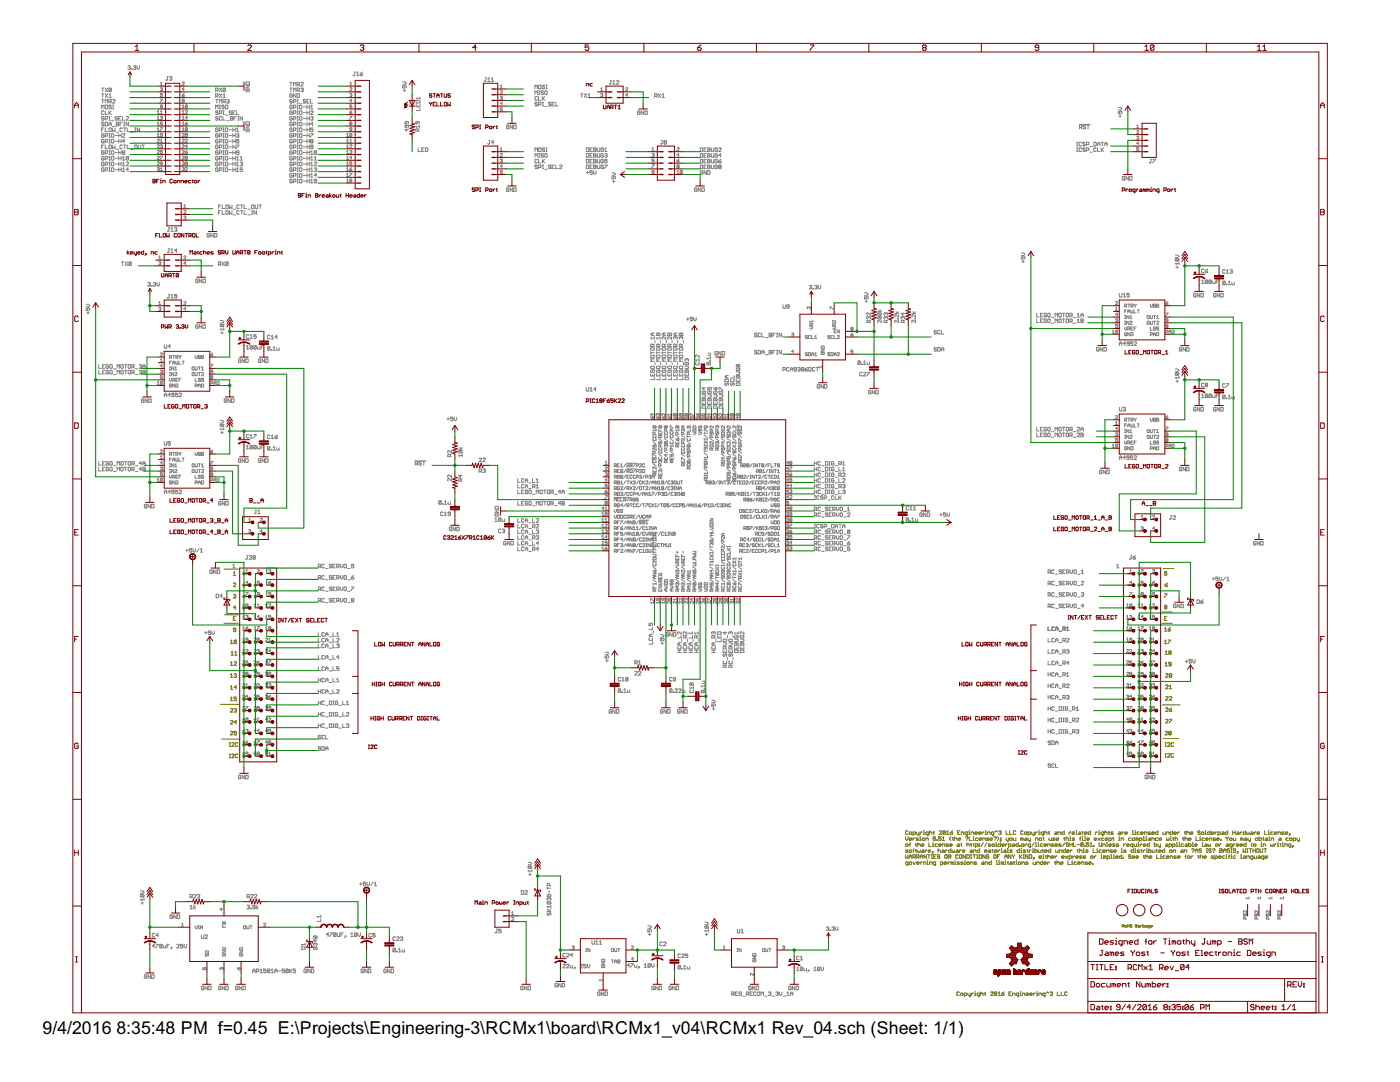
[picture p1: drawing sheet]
<svg xmlns="http://www.w3.org/2000/svg" width="279mm" height="216mm" viewBox="0 0 279 216" stroke-linecap="round" stroke-linejoin="round" font-family="sans-serif">
<defs><g id="words">
<g font-size="4">
<text x="8.5" y="206.4">9/4/2016</text>
<text x="23.2" y="206.4">8:35:48 PM f=0.45 E:\Projects\Engineering-3\RCMx1\board\RCMx1_v04\RCMx1 Rev_04.sch (Sheet: 1/1)</text>
</g>
</g></defs>
<g fill="none" stroke="#808000" stroke-width=".2">
<path d="M44.7 113.6h2.8M46.6 114.3l.2-.2v.7M46.6 114.8h.5M46.6 116.5l.1-.2 .4 .2-.5 .6h.5M46.6 118.7l.3-.1 .2 .1-.2 .3M46.8 119h.1M46.9 119l.2 .1-.2 .2-.3-.1M232.1 113.5h2.2M232.4 118.5h.5l-.5 .7M232.5 116.7h.4l.1 .2-.4 .2zM232.9 114.1h-.5v.3l.2-.1 .3 .1-.2 .4-.3-.1M233 116.3l-.5 .4"/>
<path d="M44.7 124.4h2.8M44.8 122.7h2.7M46 128l.2-.3v.7M46 132.3l.2-.3v.8M46 134.7l.2-.3v.7M46 137.1l.2-.3v.7M46 139.3l.2-.2v.7M46 128.4h.5M46 132.8h.5M46 135.1h.5M46 137.5h.5M46 139.8h.5"/>
<path d="M46.1 130.2l.3-.2v.7M46.1 130.7h.5M46.6 123.4h.2M46.7 132.2l.1-.2 .4 .2-.5 .6h.5M46.7 134.6l.4-.2 .1 .2-.1 .2M46.8 130.7h.5M46.8 130.2l.3-.2v.7M47 134.8h.1M47.1 125.7h-.4l-.1-.1 .1-.3 .4 .1v.5l-.2 .1-.3-.1M47.1 121.2h-.5l.3-.3v.7M47.1 123h-.5v.8h.5M47.1 134.8l.1 .1-.1 .2-.4-.1"/>
<path d="M47.2 127.8l-.1 .6-.4-.1M47.2 127.8l-.1-.1-.4 .1v.5M47.2 139.1h-.5v.3l.3-.1 .2 .1-.1 .4-.4-.1M47.2 127.8l-.5 .5M47.2 137.2h-.5l.4-.4v.7M231.9 124.4h2.1M232 122.1h2M232.4 125.5l.2-.3v.7M232.4 123.4h.2M232.4 128.4h.5M232.4 128l.2-.3v.7M232.4 125.9h.5"/>
<path d="M232.5 121.1l-.1-.1 .1-.2 .4 .1-.2 .2M232.5 121.1l-.1 .2 .1 .2 .4-.1-.2-.3M232.5 132.4l.2-.3v.8M232.5 130.1l.2-.2v.7M232.5 132.9h.5M232.5 130.6h.5M232.5 121.1h.2M232.6 139.1l.1-.1 .4 .1-.5 .6h.5M232.6 134.6l.1-.2 .4 .2-.5 .5h.5M232.6 136.8l.1-.1 .4 .1-.5 .6h.5M232.9 123h-.5v.8h.5M233.1 127.7h.5l-.5 .7"/>
<path d="M233.1 125.6h.4l.1 .2-.3 .1zM233.4 139.1l.1-.1 .3 .1-.4 .6h.4M233.4 136.9l.2-.2v.7M233.4 130.2l-.2-.1 .2-.2 .3 .1-.1 .2M233.4 130.2l-.2 .2 .2 .2 .3-.1-.1-.3M233.4 137.4h.4M233.4 130.2h.2M233.6 125.2l-.5 .4M233.7 132.5l-.5-.1 .2-.3 .3 .2v.5l-.1 .1-.4-.1M233.8 134.6l-.1 .5-.3-.1M233.8 134.6l-.3-.2-.1 .6M233.8 134.6l-.4 .4"/>
<path d="M44 140.5h3.7M44.3 147.5h3.5M45.8 148.9h.2M45.8 148.2h.2M45.8 151.2h.2M45.8 150.5h.2M45.9 148.2v.7M45.9 150.5v.7M46 141.5l.1-.1 .4 .1-.5 .6h.5M46 143.9l.1-.1 .4 .1-.5 .6h.5M46 146l.1-.1 .4 .1-.5 .6h.5M46.2 148.3l.2-.1 .3 .1-.5 .6h.5"/>
<path d="M46.2 150.6l.2-.1 .3 .1-.5 .6h.5M46.7 141.5l.4-.1 .1 .1-.1 .2M47 141.7h.1M47.1 141.7l.1 .2-.1 .2-.4-.1M47.2 145.9h-.5v.4l.4-.1 .1 .3-.1 .1-.4-.1M47.2 144.1h-.5l.4-.3v.7M47.5 148.3l-.2-.1-.3 .1 .1 .6 .4-.1M47.5 150.6l-.2-.1-.3 .1 .1 .6 .4-.1M232 140.7h3.5M232.1 147.4h3.1M232.5 146l.1-.1 .4 .1-.5 .6h.5M232.5 148.9h.2"/>
<path d="M232.5 148.2h.2M232.5 151.1h.2M232.5 150.3h.2M232.6 141.4l.1-.2 .4 .2-.5 .6h.5M232.6 143.7l.1-.2 .4 .2-.5 .6h.5M232.6 148.2v.7M232.6 150.3v.8M233 148.3l.1-.1 .4 .1-.5 .6h.5M233 150.5l.1-.2 .4 .2-.5 .6h.5M233.4 146.3l-.2 .1 .2 .2 .3-.1-.1-.2M233.4 146.3l-.2-.1 .2-.3 .3 .1-.1 .3M233.4 146.3h.2"/>
<path d="M233.4 143.5h.4l-.4 .8M233.4 141.6h.3l.1 .3-.3 .1zM233.8 141.2l-.4 .4M234.2 148.3l-.1-.1-.4 .1v.5l.1 .1 .4-.1M234.2 150.5l-.1-.2-.4 .2v.5l.1 .1 .4-.1M180.7 168.5l.4-.1 .1 .4-.4 .1zM180.7 167v.4l.3 .3 .2-.3v-.4M180.7 170.6v.7l.3-.3 .2 .3v-.7M181.2 165.9l-.1-.1-.4 .1v.5l.1 .1 .4-.1M181.2 172.5h-.4l-.1-.4 .5-.1v.6l-.2 .1M181.2 169.6l-.5 .1 .4 .1 .1 .2-.1 .1h-.4M181.5 172.1l.3-.1 .1 .4-.3 .1z"/>
<path d="M181.5 166.1l.3-.1 .1 .4-.3 .1zM181.5 167.4h.4l-.1-.2-.3 .1v.3l.3 .1M181.5 169.7l.3-.1 .1 .4-.3 .1zM181.5 171.3v-.5l.2-.2 .2 .2v.5M181.5 168.5h.2M181.5 170.9h.4M181.7 168.2l-.1 .7M182.2 166.5h.4l.1-.4-.5-.1v.8M182.2 167.2v.5M182.2 171h.4l.1-.3-.5-.1v.7M182.2 169.7h.2M182.2 172l.2 .5 .3-.5"/>
<path d="M182.4 169.4l-.1 .1v.6M182.4 171l.3 .3M182.6 167.2l-.4 .2M182.7 168.4h.2M182.7 169.6h.2M182.8 168.3l.1 .6M182.8 169.5l.1 .6M182.9 166v.4l.5 .1M182.9 171h.4l.1-.3-.5-.1v.7M182.9 172.2h.5l-.1-.2-.4 .1v.3l.4 .1M183.2 168.5l.3-.1 .2 .5M183.2 169.6l.1 .5 .4-.1v-.4"/>
<path d="M183.2 168.2v.7M183.2 171l.2 .3M183.3 167.2l-.5 .1 .4 .1 .1 .2-.1 .1h-.4M183.4 166v.6l-.2 .2M183.5 167.2h.2v.5M183.5 167.7h.3M183.7 166v.5M183.7 166.9v.1M183.7 171.3v-.5l.2-.2 .2 .2v.5M183.7 172v.5M183.7 170.9h.4M183.9 168.7h.5l-.1-.3-.4 .1 .1 .4h.3"/>
<path d="M184 166l-.3 .3M184 169.6l.4 .1v.4h-.4l-.1-.1 .1-.2h.4M184 167.3l.4-.1 .1 .4-.4 .1zM184 172l-.3 .2M184.3 166.5h.2M184.3 166h.1v.5M184.3 172.5v-.5l.5 .1v.4M184.4 165.7v.1M184.6 169.6v.5M184.8 167.7v-.5l.5 .1v.4M184.9 170.6v.7l-.5-.7v.7M185 169.6l-.4 .2"/>
<path d="M185 172h.1v.5M185 172.5h.3M185.1 170.6h.5M185.1 171.6v.1M185.3 166.5l-.5-.1 .1-.4h.4v.6l-.3 .2M185.3 169.8h.4l-.1-.2-.3 .1v.3l.3 .1M185.4 168.2v.7h.5M185.4 170.6v.7M185.5 166.1l.4-.1 .1 .5M185.5 165.8v.7M185.5 172.5v-.5l.5 .1v.4M185.9 170.6h.2"/>
<path d="M185.9 171.3h.2M186 170.6v.7M186.1 168.4h.1v.5M186.1 170l.1 .1zM186.1 168.9h.3M186.2 166h.3M186.2 168v.2M186.2 170.1l-.2 .2M186.4 165.9v.5l.1 .1M186.4 170.9h.2M186.7 167.1v.5l-.1 .1-.4-.1M186.7 167.1l-.3-.1-.2 .6"/>
<path d="M186.7 172.5h-.3l-.2-.4 .5-.1v.6l-.2 .1M186.7 167.1l-.5 .5M186.8 170.6h-.4v.7h.4M187 167.6l.1 .1zM187.1 168.4l-.5 .1 .1 .4h.4M187.2 169.7l.4-.1 .1 .5M187.2 169.4v.7M187.3 168.7h.5l-.1-.3-.4 .1v.3l.4 .1M187.5 165.9l.1-.1 .3 .1-.4 .6h.4M187.6 170.7l-.1-.1-.4 .1 .1 .2 .4 .1-.1 .3-.4-.1M187.7 172.5h.4l.1-.4-.5-.1v.7M187.8 167h-.5v.3l.3-.1 .2 .1-.1 .4-.4-.1"/>
<path d="M188.1 167.7h.5M188.1 167.2l.2-.2v.7M188.1 169.6l.3 .1v.4h-.3l-.2-.1 .2-.2h.3M188.1 168.9v-.5l.5 .1v.4M188.4 172.2h.5l-.1-.2-.4 .1v.3l.4 .1M188.6 170.7l.1-.1 .3 .1-.1 .6-.3-.1zM188.7 165.9l-.4-.1-.1 .6M188.7 165.9v.5l-.1 .1-.4-.1M188.7 169.6v.5M188.7 165.9l-.5 .5M188.9 166.5h.5M188.9 166l.3-.2v.7"/>
<path d="M189 169.6l-.3 .2M189.2 172v.5M189.3 168.4h-.4l-.1 .1 .1 .2 .4 .1-.5 .1M189.3 171h.4l.1-.3-.5-.1v.7M189.5 168.7h.5l-.1-.3-.4 .1 .2 .4h.2M189.5 171l.3 .3M189.5 172l-.3 .2M189.7 166.1h.3l.1 .3-.3 .1zM189.8 167l-.3 .2v.2l.3 .3M189.8 169.4v.7h-.4l-.1-.4 .5-.1M190 167.2h.3M190 169.6l.1 .5 .4-.1v-.4"/>
<path d="M190 172.1v.4M190 172.1l-.2-.1v.5M190 172.1l.1-.1 .2 .1v.4M190.1 165.8l-.4 .3M190.1 167.1l.2 .6M190.5 167.3l.4-.1 .1 .5M190.5 167v.7M190.5 172h.1v.5M190.5 172.5h.3M190.6 171.6v.1M190.9 169.6l.3 .1v.4h-.3l-.1-.1 .1-.2h.3M191.1 166.1h.3"/>
<path d="M191.1 168.4l.4 .1v.4h-.4l-.1-.1 .1-.1h.4M191.2 167.4h.5l-.1-.2-.4 .1 .2 .4h.2M191.2 170.7l-.1-.1-.3 .1v.5l.1 .1 .3-.1M191.5 172l-.5 .1 .5 .3-.5 .1M191.5 169.6v.5M191.6 165.8h-.5v.7h.5M191.6 170.6l.4 .1-.1 .6-.4-.1zM191.7 168.4h.3M191.9 166.5v-.5h.3l.1 .5M191.9 168.3l.1 .6M191.9 169.6l-.4 .2M192.1 169.8h.5l-.1-.2-.4 .1v.3l.4 .1"/>
<path d="M192.2 172l-.5 .1 .5 .3-.5 .1M192.5 172h.1v.5M192.5 172.5h.2M192.6 171.6v.1M192.7 167.1l.1-.1 .4 .1-.2 .3M192.7 170.6v.7l-.5-.7v.7M193 167.6v.1M193 168.2v.7M193 170.6l.4 .1-.1 .6h-.3zM193 172.1l.3-.1 .1 .4-.3 .1zM193 168.5l.3-.1 .1 .5M193.1 166.5l-.5-.1 .1-.4h.4v.6l-.3 .2"/>
<path d="M193.3 166.5h.3M193.3 166h.1v.5M193.4 165.7v.1M193.4 167v.7h.5M193.7 168.4h.2M193.7 169.6l.4 .1v.4h-.4l-.1-.1 .1-.2h.4M193.7 170.6h.2M193.7 171.3h.2M193.7 172.5v-.5l.5 .1v.4M193.8 166.5v-.5h.4l.1 .5M193.8 168.3l.1 .6M193.8 170.6v.7"/>
<path d="M194.2 167.2h.1v.5M194.2 167.7h.2M194.2 168.4h.2M194.2 170.6h.5M194.3 166.9v.1M194.3 168.3l.1 .6M194.3 170.1v-.5h.4l.1 .5M194.4 170.6v.7M194.5 166.3h.5l-.1-.3-.4 .1v.3l.4 .1M194.7 168.9h.3l.2-.4-.5-.1v.7M194.9 172l-.5 .1 .5 .3-.5 .1M194.9 170.6h.3"/>
<path d="M194.9 171.3h.3M195 170.6v.7M195.2 167.2l-.5 .1 .1 .4h.4M195.3 166.3h.5l-.2-.3-.3 .1 .1 .4h.2M195.4 167.4h.5l-.1-.2-.4 .1 .1 .4h.3M195.4 168.4l.1 .1zM195.4 168.8l.1 .1zM195.4 170.7l.1-.1 .4 .1-.1 .6-.4-.1zM195.5 169.4v.7h-.3l-.2-.4 .5-.1M196 166v.5M196 172l.4 .1v.4h-.4l-.1-.1 .1-.2h.4M196.1 167.7v-.5l.5 .1v.4"/>
<path d="M196.3 168.2l-.5 .7M196.4 166l-.4 .3M196.6 166.5h.3M196.6 166h.1v.5M196.6 172.5v-.5l.5 .1v.4M196.6 170.6v.7l-.5-.7v.7M196.7 165.7v.1M196.7 169.7v.4M196.7 169.7l-.2-.1v.5M196.7 169.7l.2-.1 .1 .1v.4M197 168.2l-.5 .7M197.1 166.5v-.5h.4l.1 .5"/>
<path d="M197.4 167.2h-.4l-.1 .1 .1 .1 .4 .2-.5 .1M197.4 169.6l.3 .1v.4h-.3l-.2-.1 .2-.2h.3M197.4 170.7l-.4-.1-.1 .2 .3 .1 .2 .3-.2 .1-.3-.1M197.6 167.4h.5l-.1-.2-.4 .1 .1 .4h.3M197.7 168.4l-.5 .1 .5 .3-.5 .1M197.8 171.7v.8h-.3l-.1-.4 .4-.1M198 169.6h.2M198.1 169.5l.1 .6M198.1 168.4l.4 .1-.2 .4-.3-.1zM198.3 166.5l-.5-.1 .2-.4h.3v.6l-.2 .2M198.3 170.7l.2-.1 .3 .1-.1 .6-.4-.1zM198.3 167.1l.2-.1 .3 .1-.2 .3"/>
<path d="M198.5 169.8h.4l-.1-.2-.3 .1v.3l.3 .1M198.6 166l.2-.2 .3 .2M198.6 167.6v.1M198.7 168.2h.1v.7M198.7 168.9h.2M198.8 171.7h.1v.8M198.8 172.5h.3M199.1 167l.2 .2v.2l-.2 .3M199.1 170.9h.2M199.2 169.6v.5M199.3 172h.1v.5M199.3 165.9l.4-.1 .1 .1-.1 .2"/>
<path d="M199.3 172.5h.3M199.4 171.6v.1M199.6 166.1h.1M199.6 169.6l-.4 .2M199.6 170.6h-.5v.7M199.7 166.1l.1 .2-.1 .2-.4-.1M199.7 168.2v.7h-.4l-.1-.4 .5-.1M199.7 167.2l.1 .1zM199.7 167.6l.1 .1zM199.8 169.6h.1v.5M199.8 167.7l-.2 .2M199.8 170.1h.2"/>
<path d="M199.9 168.7h.5l-.1-.3-.4 .1v.3l.4 .1M199.9 169.2v.2M200 172.1l-.2-.1v.5M200 172.1l.2-.1 .1 .1v.4M200 172.1v.4M200.4 169.6l.4 .1v.4h-.4l-.1-.1 .1-.2h.4M200.5 172h.2v.5M200.5 170.9h.5M200.5 171.3v-.5l.3-.2 .2 .2v.5M200.5 172.5h.3M200.7 168.4v.5M200.7 171.6v.1"/>
<path d="M200.8 165.8v.7h.5M200.8 167.2l.1 .5h.4M201 168.4l-.3 .3M201 170.1h.3M201 169.4h.1v.7M201 172h.3M201.1 171.9l.2 .6M201.3 167.2v.6l-.3 .1M201.3 168.9h.3l.2-.4-.5-.1v.7M201.5 165.8v.7h.5M201.6 167.2l.4 .1-.1 .4-.4-.1zM201.6 172l.4 .1v.4h-.4l-.1-.1 .1-.2h.4"/>
<path d="M201.8 170.6v.7l-.5-.7v.7M202 170.6l.2 .3M202 169.6l-.5 .1 .5 .3-.5 .1M202.1 168.4l.4 .1v.4h-.4l-.1-.1 .1-.1h.4M202.2 167.2l.2 .5h.3v-.5M202.2 170.9v.4M202.2 172h.3M202.4 171.9l.1 .6M202.5 170.6l-.3 .3M202.7 165.9l-.1-.1-.4 .1v.5l.2 .1 .3-.1M202.7 172h.2v.5M202.7 172.5h.3"/>
<path d="M202.9 171.6v.1M203.2 172.1l.4-.1 .1 .4-.4 .1zM203.2 168.2v.7h-.3l-.2-.4 .5-.1M203.5 169.4v.7h-.4l-.1-.4 .5-.1M203.5 168.8l.1 .1zM203.5 170.6v.7M203.6 170.9l.4 .4M203.7 169.6h.1v.5M203.7 170.1h.3M203.8 168.5l.4-.1 .1 .4-.3 .1zM203.8 169.2v.2M204 167.3l.1-.1 .1 .1v.4"/>
<path d="M204 167.3l-.3-.1v.5M204 172.5v-.5l.4 .1v.4M204 167.3v.4M204 170.6l-.5 .4M204.2 165.9l-.1-.1-.4 .1v.5l.1 .1 .4-.1M204.2 170.6h.2M204.2 171.3h.2M204.3 170.6v.7M204.6 166l.3 .1-.1 .4-.4-.1zM204.6 167.2l.3 .1v.4h-.3l-.2-.1 .2-.2h.3M204.6 168.4v.5M204.7 169.6l-.5 .1 .5 .3-.5 .1"/>
<path d="M204.9 168.4l-.3 .3M204.9 169.6h.3M205.1 169.5l.1 .6M205.2 166.5l.5-.1-.2-.4h-.3v.8M205.2 167.2l.1 .5h.4M205.2 170.6v.7l-.5-.7v.7M205.2 172l-.5 .1 .5 .3-.5 .1M205.4 170.6l.5 .1-.1 .6h-.4zM205.4 169.6v.5M205.7 168.9l-.5-.1 .1-.4h.4v.6l-.3 .1M205.7 167.2v.6l-.3 .1M205.8 169.6l-.4 .2"/>
<path d="M205.9 166v.4l.5 .1M206 170.1h.3M206 169.6h.2v.5M206.2 172l.1 .5h.4v-.5M206.2 169.2v.2M206.3 171.2l.1 .1zM206.4 166v.6l-.2 .2M206.4 168.2l-.5 .7M206.4 171.3l-.2 .2M206.5 169.4v.7h.4l.1-.4-.5-.1M206.7 166v.5M206.7 167.7v-.5h.3l.1 .5"/>
<path d="M206.7 168.9h.2M206.7 168.2h.1v.7M206.9 172.5v-.5h.4l.1 .5M207 166l-.3 .3M207.1 168.9h.3M207.1 168.4h.2v.5M207.3 166h.1v.5M207.3 166.5h.2M207.3 169.6l.1 .5h.4v-.5M207.3 168v.2M207.4 165.7v.1M207.4 171h.5l-.1-.2-.4 .1 .1 .4h.3"/>
<path d="M207.5 167.2l.4 .1-.1 .4-.4-.1zM208 169.6h.2M208.1 169.5l.1 .6M208.1 171.7v.8h-.3l-.2-.4 .5-.1M208.1 168.4l-.5 .1 .2 .4h.3M208.1 170.8h.1v.5M208.1 167.2h.3M208.1 171.3h.3M208.2 166.5l-.4-.1 .1-.4h.3v.6l-.2 .2M208.2 167.1l.2 .6M208.2 170.4v.2M208.4 168.7h.5l-.2-.3-.3 .1 .1 .4h.2"/>
<path d="M208.4 172.2h.5l-.2-.2-.3 .1 .1 .4h.2M208.5 166.1l.4-.1 .1 .5M208.5 165.8v.7M208.5 169.8h.5l-.1-.2-.4 .1v.3l.4 .1M208.6 170.8h.3M208.7 170.7l.2 .6M209.1 168.9v-.5l.5 .1v.4M209.1 170.6v.7M209.1 172v.5M209.1 170.9l.3-.1 .2 .5M209.2 166h.3M209.3 165.9v.5l.2 .1"/>
<path d="M209.3 167.2l.2 .5h.3v-.5M209.4 172l-.3 .2M209.7 169.4v.7h-.4l-.1-.4 .5-.1M209.8 171h.5l-.1-.2-.4 .1v.3l.4 .1M210.3 168.4l-.5 .1 .5 .3-.5 .1M210.4 172h.3M210.5 167.2l-.4 .1 .3 .1 .1 .2-.1 .1h-.3M210.6 166l.3 .1v.4h-.3l-.2-.1 .2-.1h.3M210.6 168.7h.5l-.2-.3-.3 .1 .1 .4h.2M210.6 170.8v.5M210.6 171.9l.1 .6M210.7 169.6l.1 .5h.4v-.5"/>
<path d="M210.8 167.4h.5l-.1-.2-.4 .1 .1 .4h.3M210.9 171.7v.8M210.9 172.1l.4-.1 .1 .5M210.9 170.8l-.3 .2M211.2 166.5v-.5h.3l.1 .5M211.4 170.1v-.5l.5 .1v.4M211.7 172.2h.5l-.2-.2-.3 .1 .1 .4h.2M211.8 168.4l-.5 .1 .5 .3-.5 .1M211.9 171h.5l-.1-.2-.4 .1v.3l.4 .1M212.3 167.2h.2M212.4 165.8v.7l-.5-.1 .1-.4h.4M212.4 167.1l.1 .6"/>
<path d="M212.5 168.2l-.5 .7M212.6 169.4v.7h-.3l-.1-.4 .4-.1M212.6 170.8l.5 .5M212.8 167.3l.3-.1 .1 .5M212.8 167v.7M212.9 169.8h.5l-.1-.2-.4 .1 .1 .4h.3M213.1 170.8l-.5 .5M213.1 171.7v.8h.5M213.2 168.3l-.1-.1-.3 .1 .1 .2 .3 .2-.1 .2-.3-.1M213.4 166v.5M213.4 171.3l.4-.1-.1-.4h-.3v.7M213.5 167.7h.2"/>
<path d="M213.5 167.2h.1v.5M213.5 168.5h.5M213.5 168.2v.7M213.6 166.9v.1M213.6 169.6v.5M213.7 166l-.3 .3M213.9 172h.1v.5M213.9 172.5h.2M214 166.3h.5l-.1-.3-.4 .1v.3l.4 .1M214 168.2v.7M214 171.6v.1M214 169.6l-.4 .2"/>
<path d="M214.1 170.8v.5M214.2 168.2v.7h.5M214.5 167.2l-.5 .1 .4 .1 .1 .2-.1 .1h-.4M214.5 170.8l-.4 .2M214.7 165.8h.1v.7M214.7 166.5h.2M214.7 171h.5l-.1-.2-.4 .1v.3l.4 .1M214.8 172l-.4 .1 .1 .4h.3M214.9 168.5h.5M214.9 169.6h.3M215.1 172.2h.5l-.2-.2-.3 .1v.3l.3 .1M215.1 169.5l.1 .6"/>
<path d="M215.3 166l.4 .1v.4h-.4l-.1-.1 .1-.1h.4M215.5 167.3h.2M215.5 169.7l.3-.1 .1 .5M215.5 169.4v.7M215.7 167l-.1 .1v.6M215.8 172.5v-.5l.5 .1v.4M215.9 166h.3M215.9 167.2h.1v.5M215.9 167.7h.3M215.9 170.8h-.3l-.1 .1 .1 .1 .3 .2-.4 .1M216 165.9v.5l.2 .1M216 166.9v.1"/>
<path d="M216.2 168.3l-.2-.1-.3 .1v.5M216.2 168.3l-.2 .6-.3-.1M216.2 168.3l-.5 .5M216.2 170.1h.2M216.2 169.6h.1v.5M216.3 169.2v.2M216.4 166.3h.5l-.1-.3-.4 .1v.3l.4 .1M216.4 168.8l.2 .1zM216.4 167.7h.3M216.4 167h.2v.7M216.7 170.8l-.5 .1 .5 .3-.5 .1M216.9 167.4h.5l-.1-.2-.4 .1v.3l.4 .1"/>
<path d="M217 172h-.3l-.1 .1 .1 .1 .3 .2-.4 .1M217.1 169.6l-.4 .1 .3 .1 .1 .2-.1 .1h-.3M217.3 168.2h-.5v.3l.3-.1 .2 .4-.2 .1-.3-.1M217.3 172.2h.5l-.2-.2-.3 .1v.3l.3 .1M217.5 168.9h.5M217.5 168.4l.3-.2v.7M217.6 165.8v.7l-.5-.1 .2-.4h.3M217.8 170.8l.3 .1-.1 .4-.3-.1zM218 172.4l.1 .1zM218.1 169.4v.7h.5M218.2 168.8l.2 .1zM218.4 167.4h.5l-.2-.2-.3 .1 .1 .4h.2"/>
<path d="M218.4 170.8v.5M218.6 166v.5M218.7 170.8l-.3 .2M218.9 170.1h.2M218.9 169.6h.1v.5M219 166l-.4 .3M219 169.2v.2M219.1 167.2l.5 .5M219.2 166.5h.3M219.2 166h.2v.5M219.4 165.7v.1M219.4 168.2v.6l.1 .1 .3-.1v-.6"/>
<path d="M219.6 167.2l-.5 .5M219.7 170.8h.1v.5M219.7 171.3h.3M219.8 169.6l-.4 .1 .1 .4h.3M219.8 170.4v.2M220.1 168.9v-.5l.5 .1v.4M220.1 169.8h.5l-.1-.2-.4 .1v.3l.4 .1M220.2 166.5l-.5-.1 .1-.4h.4v.6l-.2 .2M220.3 167.2l-.4 .1 .1 .4h.3M220.5 166.1l.3-.1 .1 .5M220.5 170.9l-.3-.1v.5M220.5 165.8v.7"/>
<path d="M220.5 170.9v.4M220.5 170.9l.1-.1 .1 .1v.4M220.6 167.4h.5l-.2-.2-.3 .1v.3l.3 .1M220.8 168.2h.1v.7M220.8 170.1v-.5l.5 .1v.4M220.8 168.9h.3M220.9 171.3l.5-.1-.1-.4h-.4v.7M221.2 166h.2M221.3 165.9v.5l.1 .1M221.3 167.7h.4l.1-.4-.5-.1v.7M221.3 168.7h.5l-.1-.3-.4 .1v.3l.4 .1M221.7 170.6h.1v.7"/>
<path d="M221.7 171.3h.2M222 167.2h.3M222 169.6l-.4 .1 .3 .1 .1 .2-.1 .1h-.3M222.2 166l-.5 .1 .5 .3-.5 .1M222.2 167.1l.1 .6M222.2 170.8h.1v.5M222.2 171.3h.2M222.3 169.8h.5l-.1-.2-.4 .1v.3l.4 .1M222.3 170.4v.2M222.5 168.4l-.5 .1 .4 .2 .1 .1-.1 .1h-.4M222.7 171h.4l-.1-.2-.3 .1 .1 .4h.2M223.3 166l.3 .1v.4h-.3l-.2-.1 .2-.1h.3"/>
<path d="M223.3 167.7h.2M223.3 167.2h.1v.5M223.3 168.4l-.5 .1 .5 .3-.5 .1M223.4 166.9v.1M223.8 169.6h.1v.5M223.8 167.7v-.5h.3l.1 .5M223.8 170.1h.2M223.9 166v.5M223.9 169.2v.2M223.9 170.6v.7h-.4l-.1-.4 .5-.1M224.1 171.2l.1 .1zM224.2 166l-.3 .3"/>
<path d="M224.2 168.4v.5M224.5 166.3h.5l-.1-.3-.4 .1v.3l.4 .1M224.6 168.4l-.4 .3M224.7 169.6l-.5 .1 .4 .1 .1 .2-.1 .1h-.4M224.9 168.7h.4l-.1-.3-.3 .1 .1 .4h.2M225.7 167.2l-.5 .1 .1 .4h.4M225.7 170.7l-.1-.1-.4 .1 .1 .2 .4 .1-.1 .3-.4-.1M226 167.3l.3-.1 .1 .4-.3 .1zM226 165.8h.1v.7M226 166.5h.2M226 171h.4l-.1-.2-.3 .1 .1 .4h.2M226.1 168.9h-.4l-.1-.4 .5-.1v.7"/>
<path d="M226.2 169.4v.7h-.4l-.1-.4 .5-.1M226.3 168.4l.1 .5h.4v-.5M226.4 166.5h.3M226.4 166h.2v.5M226.4 169.6h.2v.5M226.4 170.1h.3M226.6 165.7v.1M226.6 169.2v.2M226.7 171h.5l-.1-.2-.4 .1 .1 .4h.3M226.9 167.3v.4M226.9 167.3l-.2-.1v.5M226.9 167.3l.2-.1 .1 .1v.4"/>
<path d="M227.1 168.4h.1v.5M227.1 168.9h.2M227.2 168v.2M227.4 166l-.5 .1 .2 .4h.3M227.4 169.6l-.5 .1 .4 .1 .1 .2-.1 .1h-.4M227.4 167.7l.5-.1-.1-.4h-.4v.7M227.5 168.4v.5M227.7 166.3h.5l-.2-.3-.3 .1v.3l.3 .1M227.7 169.6h.2M227.8 169.5l.1 .6M227.9 168.4l-.4 .3M228.2 168.7h.4l-.1-.3-.3 .1v.3l.3 .1"/>
<path d="M228.2 169.6v.5M228.2 167.7h.2M228.2 167h.1v.7M228.2 170.8h.2M228.3 170.7l.1 .6M228.4 166.5v-.5h.4l.1 .5M228.5 169.6l-.3 .2M228.6 167.7h.3M228.6 167.2h.2v.5M228.6 170.6v.7M228.6 170.9l.4-.1 .1 .5M228.8 169.6h.1v.5"/>
<path d="M228.8 166.9v.1M228.8 170.1h.2M228.9 169.2v.2M229.3 167.2l.3 .1v.4h-.3l-.2-.1 .2-.2h.3M229.3 169.4v.7h.3l.1-.4-.4-.1M229.4 168.2v.7h-.4l-.1-.4 .5-.1M229.4 171h.5l-.2-.2-.3 .1 .1 .4h.2M229.6 166l-.5 .1 .5 .3-.5 .1M229.9 166.3h.5l-.2-.3-.3 .1v.3l.3 .1M229.9 167.7v-.5l.5 .1v.4M230 169.6l.1 .5h.4v-.5M230.4 168.2v.7h.3l.1-.4-.4-.1"/>
<path d="M230.7 169.6h.3M230.8 169.5l.2 .6M230.8 170.6v.7h.5M231.1 165.8v.7h-.4l-.1-.4 .5-.1M231.1 167.2l-.5 .1 .1 .4h.4M231.1 168.4l.1 .5h.4M231.2 169.8h.5l-.1-.2-.4 .1 .1 .4h.3M231.3 167.4h.5l-.1-.2-.4 .1 .2 .4h.2M231.6 168.4v.6l-.3 .1M231.6 170.8h.1v.5M231.6 171.3h.2M231.7 170.4v.2"/>
<path d="M232.1 166l.1 .5h.4v-.5M232.4 169.4v.7h-.3l-.2-.4 .5-.1M232.6 170.8l-.5 .1 .1 .4h.4M232.7 168.4l.3 .1v.4h-.3l-.1-.1 .1-.1h.3M232.8 166.5v-.5l.5 .1v.4M232.8 167.2l.1 .5 .4-.1v-.4M232.8 171h.5l-.1-.2-.4 .1 .1 .4h.3M233.3 168.9h.4l.1-.4-.5-.1v.7M233.4 169.7l.4-.1 .1 .4-.4 .1zM233.5 171.3v-.5h.4l.1 .5M233.5 167.7h.3M233.5 167.2h.2v.5"/>
<path d="M233.7 166.9v.1M234 165.8v.7l-.5-.1 .2-.4h.3M234 168.9l.5-.1-.1-.4h-.4v.7M234 167.2h.3M234.1 167.1l.2 .6M234.1 170.1v-.5l.5 .1v.4M234.3 166.3h.5l-.2-.3-.3 .1v.3l.3 .1M234.5 167.3l.4-.1 .1 .5M234.5 167v.7M234.8 170.8l-.5 .1 .5 .3-.5 .1M234.8 168.9h.2M234.8 168.2h.1v.7"/>
<path d="M235 166v.5M235 171h.5l-.1-.2-.4 .1 .1 .4h.3M235.2 168.9h.3M235.2 168.4h.2v.5M235.4 166l-.4 .3M235.4 168v.2M235.7 169.6l.4 .1v.4h-.4l-.1-.1 .1-.2h.4M236 167.2h.2M236.1 167.1l.1 .6M236.2 168.4l-.5 .1 .2 .4h.3M236.3 166h.3M236.3 170.1v-.5l.5 .1v.4"/>
<path d="M236.5 165.9v.5l.1 .1M236.5 167v.7M236.5 167.3l.3-.1 .2 .5M236.5 170.9h.2M236.6 168.4l.4 .1v.4h-.4l-.1-.1 .1-.1h.4M236.7 170.6l-.1 .7M236.8 166.1l.4-.1 .1 .5M236.8 165.8v.7M237 170.9l.3-.1 .1 .4-.3 .1zM237.2 167.4h.5l-.1-.2-.4 .1 .1 .4h.3M237.2 168.2v.7h.4l.1-.4-.5-.1M237.6 166.3h.5l-.2-.3-.3 .1v.3l.3 .1"/>
<path d="M237.7 170.8v.5M237.8 169.5l.1-.1 .4 .1-.2 .3M237.9 168.2h.2v.7M237.9 168.9h.3M238.1 170v.1M238.1 170.8l-.4 .2M238.4 168.7h.5l-.1-.3-.4 .1 .1 .4h.3M238.5 170.1v-.5l.3-.2 .2 .2v.5M238.5 169.7h.5M238.7 167v.7h.5M239 170.8h.3M239.2 170.7l.1 .6"/>
<path d="M239.4 167.2h.1v.5M239.4 167.7h.2M239.5 165.9l-.3-.1-.2 .2 .4 .1 .1 .3-.1 .1-.4-.1M239.5 166.9v.1M239.5 170.6v.7M239.5 170.9l.4-.1 .1 .5M239.8 166.1l.3-.1 .2 .4-.4 .1zM239.8 169.5l-.2-.1-.3 .1 .1 .2 .4 .1-.2 .3-.3-.1M239.9 168.9h.2M239.9 168.2h.1v.7M240.3 171h.4l-.1-.2-.3 .1v.3l.3 .1M240.4 167.2l-.5 .1 .1 .4h.4"/>
<path d="M240.5 165.8h.1v.7M240.5 166.5h.2M240.5 168.4l.4 .1v.4h-.4l-.1-.1 .1-.1h.4M240.6 167.4h.5l-.1-.2-.4 .1 .1 .4h.3M240.7 170.1h.3M240.7 169.4h.3M240.9 169.4v.7M241.1 168.4l.1 .5 .4-.1v-.4M241.4 167.7v-.5l.5 .1v.4M241.5 165.8v.7h-.4l-.1-.4 .5-.1M241.7 166.3h.5l-.1-.3-.4 .1v.3l.4 .1M241.7 169.5l-.1-.1-.4 .1 .2 .2 .3 .1-.1 .3-.4-.1"/>
<path d="M242 169.5l.1-.1 .4 .1-.3 .3M242.2 170v.1M242.2 170.8l-.5 .1 .4 .1 .1 .2-.1 .1h-.4M242.5 166v.5M242.5 171.3h.3l.2-.4-.5-.1v.7M242.6 167.2h-.4l-.1 .1 .1 .1 .4 .2-.5 .1M242.7 168.4l.4 .1-.1 .4-.4-.1zM242.8 166l-.3 .3M242.8 167.4h.5l-.1-.2-.4 .1 .2 .4h.2M243.1 166.5l.5-.1-.2-.4h-.3v.8M243.2 171h.5l-.1-.2-.4 .1 .1 .4h.3M243.3 168.4v.5"/>
<path d="M243.4 169.4l.5 .1-.1 .6h-.4zM243.4 169.7h.4M243.6 167.6l.1 .1zM243.7 168.4l-.4 .3M243.9 166l.4 .1v.4h-.4l-.1-.1 .1-.1h.4M244.2 170.1v-.5l.2-.2 .3 .2v.5M244.2 169.7h.5M244.4 170.8l-.5 .1 .2 .4h.3M244.7 167l.2 .3M244.7 171.3h.2M244.7 170.8h.1v.5M244.8 168.4l.4 .1v.4h-.4l-.1-.1 .1-.1h.4"/>
<path d="M244.8 170.4v.2M244.9 167.3v.4M245 165.8v.7l-.5-.1 .2-.4h.3M245.2 167l-.3 .3M245.2 170.9h.2M245.4 169.5l-.1-.1-.4 .1 .1 .2 .4 .1-.1 .3-.4-.1M245.4 170.6l-.1 .1v.6M245.5 167.2l.4 .1-.1 .4-.4-.1zM245.6 170.1h.3M245.6 169.4h.3M245.6 170.8h.2v.5M245.6 171.3h.3"/>
<path d="M245.8 169.4v.7M245.8 170.4v.2M245.9 168.9l-.5-.1 .1-.4h.4v.6l-.3 .1M246 166.1h.5M246 165.8v.7M246.1 167.2l.2 .5h.3v-.5M246.1 168.4v.5M246.5 165.8v.7M246.5 168.4l-.4 .3M246.6 170.8l-.5 .1 .2 .4h.3M246.6 169.5l-.1-.1-.4 .1 .2 .2 .3 .1-.1 .3-.4-.1M246.7 168.7h.5l-.1-.3-.4 .1v.3l.4 .1"/>
<path d="M246.9 166l.3 .1v.4h-.3l-.2-.1 .2-.1h.3M247 170l.1 .1zM247.1 170.1l-.2 .2M247.5 166v.5M247.5 168.7h.5l-.2-.3-.3 .1 .1 .4h.2M247.6 170.6h.1v.7M247.6 171.3h.2M247.8 166l-.3 .3M247.8 167.3l.2-.1 .1 .1v.4M247.8 167.3l-.2-.1v.5M247.8 167.3v.4M248.1 169.4v.7l.2-.3 .3 .3v-.7"/>
<path d="M248.2 170.8l.4 .1v.4h-.4l-.1-.1 .1-.2h.4M248.5 167.2l.3 .1v.4h-.3l-.2-.1 .2-.2h.3M248.6 165.8v.7h-.4l-.1-.4 .5-.1M248.7 168.2v.7h-.4l-.1-.4 .5-.1M248.8 166l.1 .5 .4-.1v-.4M248.8 171.3v-.5h.4l.1 .5M248.8 170.1h.3M248.8 169.4h.3M248.9 169.4v.7M249.1 167.2l.1 .5h.4M249.3 169.4h.5M249.6 167.2v.6l-.3 .1"/>
<path d="M249.6 169.4v.7M249.7 166l.3 .1v.4h-.3l-.1-.1 .1-.1h.3M249.7 168.4h.2M249.8 168.3l.1 .6M250 169.4v.7M250 171.3l-.4-.1 .1-.4h.3v.6l-.2 .1M250 169.7h.5M250.2 168.5l.3-.1 .2 .4-.4 .1zM250.3 166v.5M250.3 170.8l.1 .5h.4v-.5M250.5 167.3l.4-.1 .1 .4-.3 .1zM250.5 169.4v.7"/>
<path d="M250.7 166l-.4 .3M250.9 166.3h.5l-.1-.3-.4 .1v.3l.4 .1M250.9 169.4l.4 .1-.2 .6-.3-.1zM251.1 170.8l.4 .1v.4h-.4l-.1-.1 .1-.2h.4M251.3 167v.7h.3l.2-.4-.5-.1M251.5 169.4v.6l.1 .1 .4-.1v-.6M251.6 168.4h.2v.5M251.6 168.9h.3M251.8 168v.2M252 167.2h.2M252.1 167.1l.1 .6M252.1 168.9v-.5l.5 .1v.4"/>
<path d="M252.2 171.3l-.4-.1 .1-.4h.3v.6l-.2 .1M252.2 169.4h.5M252.4 165.8v.7h.5M252.5 171h.5l-.1-.2-.4 .1 .1 .4h.3M252.5 169.4v.7M252.6 167.2l.4 .1v.4h-.4l-.1-.1 .1-.2h.4M253.1 166.5h.2M253.1 166h.1v.5M253.2 165.7v.1M253.2 167.7h.3M253.2 167.2h.1v.5M253.3 166.9v.1"/>
<path d="M253.6 168.4l.1 .5 .4-.1v-.4M253.7 167.7v-.5h.4l.1 .5M254.1 166l-.5 .1 .1 .4h.4M254.3 166.3h.5l-.1-.3-.4 .1v.3l.4 .1M254.3 168.4v.5M254.7 168.4l-.4 .3M254.9 168.4h.2v.5M254.9 168.9h.3M255.1 166.5v-.5h.3l.1 .5M255.1 168v.2M255.3 167.2l.4 .1v.4h-.4l-.1-.1 .1-.2h.4M255.4 168.4h.3"/>
<path d="M255.5 168.3l.2 .6M255.9 168.9h.3M255.9 168.4h.1v.5M256 168v.2M256.3 166l-.5 .1 .5 .3-.5 .1M256.4 168.9v-.5h.4l.1 .5M256.5 166.3h.5l-.1-.3-.4 .1v.3l.4 .1M257.1 167.2l-.5 .1 .2 .4h.3M257.4 166.4l.1 .1zM257.5 166.5l-.2 .3M257.5 167.2l.4 .1-.2 .4-.3-.1zM257.6 168.9l-.5-.1 .2-.4h.3v.6l-.2 .1"/>
<path d="M258 168.8l.1 .1zM258.1 167.7l.5-.1-.1-.4h-.4v.7M258.1 168.9l-.2 .2M258.8 167.2l.2 .5h.3M259.3 167.2v.6l-.2 .1M191.5 198l-.2-.1-.3 .1 .1 .6 .4-.1M191.7 198.3l.4-.1 .1 .3-.4 .1zM192.4 198.6l.5-.1-.1-.3h-.4v.7M193.2 198.2l.1 .4h.4M193.7 198.2v.6l-.3 .1M193.9 198.2v.4M194.3 198.2l-.4 .2"/>
<path d="M194.5 198.6h.3M194.5 198.2h.1v.4M194.6 197.8v.1M195.5 198.6l-.5-.1 .1-.3h.4v.6l-.3 .1M195.7 198.3l.4-.1 .1 .4M195.7 197.9v.7M196.5 198.2h.2M196.6 198l.1 .6M197.7 198l.1-.1 .4 .1-.5 .6h.5M198.9 198l-.1-.1-.4 .1v.5M198.9 198l-.1 .6-.4-.1M198.9 198l-.5 .5"/>
<path d="M199.2 198.6h.4M199.2 198.2l.2-.3v.7M199.9 198.3h.4l.1 .2-.4 .1zM200.4 197.9l-.5 .4M201.4 198.3h.2M201.8 197.9h-.4v.7h.4M202.1 198.6v-.4l.5 .1v.3M203.3 198.6l-.5-.1 .1-.3h.4v.6l-.2 .1M203.6 198.6h.2M203.6 198.2h.1v.4M203.7 197.8v.1M204 198.6v-.4l.5 .1v.3"/>
<path d="M204.8 198.4h.5l-.2-.2-.3 .1 .1 .3h.2M205.5 198.4h.5l-.1-.2-.4 .1 .1 .3h.3M206.2 198.2v.4M206.6 198.2l-.4 .2M206.9 198.6h.2M206.9 198.2h.1v.4M207 197.8v.1M207.3 198.6v-.4l.5 .1v.3M208.6 198.6l-.5-.1 .1-.3h.4v.6l-.3 .1M208.8 198.2l.3-.3 .2 .3M209.5 198l.4-.1 .1 .1-.1 .3M209.8 198.3h.1"/>
<path d="M209.9 198.3l.1 .1-.1 .2-.4-.1M211 197.9v.7h.5M211.8 197.9v.7h.4M213 198l-.1-.1-.4 .1 .1 .6 .4-.1M224 184.8h.2l.1-.2-.3-.1v.5M224.1 184.8l.2 .2M224.6 184.7h.2l-.1 .3-.2-.1zM225 184.5v.5M225 184.7h.4M225.4 184.5v.5M225.9 184.6l-.3-.1-.1 .2 .4 .2h-.4M226.9 184.6h-.3v.3l.2 .1 .1-.3h-.1"/>
<path d="M227.2 184.7h.3v.3h-.3v-.2h.3M227.6 184.7v.3M227.9 184.7l-.3 .1M228.1 184.5v.5h.2l.1-.3h-.3M228.7 184.7h.2v.3h-.2l-.1-.1 .1-.1h.2M229.5 185l-.4-.1 .1-.2h.3v.4l-.2 .1M229.6 184.8h.4l-.1-.1h-.3v.2l.3 .1"/>
</g>
<g fill="none" stroke="#808080" stroke-width=".2">
<path d="M20.3 17.6h.5M20.3 18.7h.5M20.3 19.8h.5M20.5 17.6v.7M20.5 18.7v.7M20.5 19.8v.8M21 17.6l.5 .7M21 18.7l.5 .7M21.5 17.6l-.5 .7M21.5 18.7l-.5 .7M21.7 19.4h.5M21.7 18.9l.3-.2v.7"/>
<path d="M22.2 17.7v.5l-.1 .1-.4-.1M22.2 17.7l-.3-.1-.2 .6M22.2 17.7l-.5 .5M22.5 20l.1-.2 .4 .2-.5 .6h.5M25.5 13.3l.4-.2 .1 .2-.1 .2M25.8 13.5h.1M25.9 13.5l.1 .1-.1 .3-.4-.2M26.2 13.7l.2 .2zM26.6 13.3l.4-.2 .1 .2-.1 .2M26.9 13.5h.1M27 13.5l.1 .1-.1 .3-.4-.2M27.3 13.1v.5l.3 .3 .2-.3v-.5"/>
<path d="M32 16.6l.2-.2v.6M32 17h.4M32 17.6l.3-.1 .1 .1-.1 .2M32 19.8h.4l-.4 .6M32.2 17.8h.1M32.3 17.8l.1 .1-.1 .2-.3-.1M32.4 18.6h-.4v.4l.2-.1 .2 .1-.1 .3-.3-.1M33.3 15.3h.3M33.4 15.3v.6l-.1 .1-.2-.1M33.8 15.4l.4-.1 .1 .1-.1 .3M34.1 15.7h.1M34.2 15.7l.1 .1-.1 .2-.4-.1"/>
<path d="M36.4 16.5l.1-.1 .3 .1-.4 .5h.4M36.4 19h.3l.1 .2-.3 .1zM36.8 17.8h-.4l.3-.3v.6M36.8 18.6l-.4 .4M43 18.1l.5-.2-.1-.3h-.4v.7M43 19.2h.4l.1-.4-.5-.1v.7M43 19.8h.5M43.3 18.1l.2 .2M43.3 19.2l.2 .2M43.3 19.8v.8M43.8 17.6l.5 .7M43.8 18.7l.5 .7"/>
<path d="M44.3 17.6l-.5 .7M44.3 18.7l-.5 .7M44.5 18.9l.2-.2v.7M44.5 19.4h.5M45 17.7v.5l-.1 .1-.4-.1M45 17.7l-.4-.1-.1 .6M45 17.7l-.5 .5M45.2 20l.4-.2 .1 .2-.1 .2M49.1 17.1h.7l-.7 .5h.7M49.2 16.3h.5l.1 .5h-.7zM49.2 17.8l-.1 .1 .1 .4h.5l.1-.4-.4-.1v.3M57.8 17.6h.5"/>
<path d="M57.8 16.4h.5M58.1 16.4v.8M58.1 17.6v.7M58.3 20l-.1-.2-.4 .2 .2 .2 .3 .1-.1 .3-.4-.2M58.3 18.8l-.1-.1-.4 .1v.5l.4 .1 .1-.3h-.2M58.6 17.2v-.8l.2 .3 .3-.3v.8M58.6 18.3v-.7l.2 .2 .3-.2v.7M59.1 18.7v.7l-.5-.7v.7M59.3 18.1l.5-.2-.2-.3h-.3v.7M59.3 18.7l.5 .1-.2 .6h-.3zM59.3 19.8h.2M59.3 16.9h.3l.2-.3-.5-.2v.8"/>
<path d="M59.4 19.8v.8M59.5 18.1l.3 .2M59.5 16.9l.3 .3M60 17.7l.4-.1 .1 .1-.1 .2M60 16.6l.2-.2 .3 .2-.5 .6h.5M60.3 17.9h.1M60.4 17.9l.1 .2-.1 .2-.4-.1M61 20l-.1-.2-.4 .2 .1 .2 .4 .1-.1 .3-.4-.2M61.7 19.8h-.4v.8h.4M62 19.8v.8h.5M69.8 17h.4M69.8 17.6l.1-.1 .3 .1-.4 .5h.4"/>
<path d="M69.8 18.8l.3-.2 .1 .2-.1 .2M69.8 16.6l.2-.2v.6M70 19h.1M70.1 19l.1 .1-.1 .2-.3-.1M70.7 14.4h.2M70.8 14.4v.6l-.1 .1-.3-.1M71.2 15.1h.4M71.2 14.6l.2-.2v.7M71.9 14.8h.3l.2 .2-.4 .1zM72.4 14.4l-.5 .4M80.3 17.1v.5h.4l-.1-.3 .1-.2 .4 .1-.1 .4M80.3 16.3h.5l.3 .3-.3 .2h-.5"/>
<path d="M80.5 18.1h.5M80.7 17.8v.5M83.8 19.4v.5M83.8 19.6h-.7l.2 .3M96.8 15.5h.3M97 15.5v.6l-.2 .2-.2-.2M97.3 16.3h.5M97.3 15.8l.3-.3v.8M98.1 16.3h.5M98.1 15.8l.2-.3v.8M99.8 17.6h.4M99.8 18.2l.1-.1 .3 .1-.4 .5h.4"/>
<path d="M99.8 19.3l.3-.1 .1 .1-.1 .2M99.8 17.1l.2-.1v.6M100 19.5h.1M100.1 19.5l.1 .1-.1 .3-.3-.2M106.8 17.7v-.7l.2 .2 .3-.2v.7M106.8 18.9v-.8l.2 .3 .3-.3v.8M107.3 19.4l-.2-.1-.3 .1 .1 .6 .4-.1M107.5 18.1h.2M107.5 18.9h.2M107.5 19.3v.7h.5M107.6 17l.4 .1-.1 .6-.4-.1zM107.6 18.1v.8"/>
<path d="M108.2 19.3v.7M108.4 19.6l.3 .4M108.5 18.2l-.1-.1-.4 .1 .1 .3 .4 .1-.1 .3-.4-.2M108.7 18.2l.1-.1 .4 .1-.1 .7-.4-.2zM108.7 17.1l-.1-.1-.4 .1 .2 .3 .3 .1-.1 .2-.4-.1M108.7 19.3l-.5 .4M109 17h.2M109 17.7h.2M109.1 17v.7M115.9 18.7h.5M116.1 18.7v.7M116.6 18.7l.5 .7"/>
<path d="M117.1 18.7l-.5 .7M117.3 19.4h.5M117.3 18.9l.3-.2v.7M119.9 18.1h.4M119.9 18.8l.3-.2 .1 .2-.1 .2M119.9 17.7l.2-.2v.6M120.1 19h.1M120.2 19l.1 .1-.1 .2-.3-.1M121.8 16.1h.2M121.9 16.1v.6l-.1 .1-.2-.1M122.3 16.8h.5M122.3 16.3l.2-.2v.7"/>
<path d="M123 16.2l.1-.1 .4 .1-.5 .6h.5M124.9 17.6l.1-.1 .3 .1-.4 .5h.4M125.3 19h-.4l.3-.4v.7M130.7 19.2h.3l.1-.4-.4-.1v.7M130.9 19.2l.2 .2M131.4 18.7l.5 .7M131.9 18.7l-.5 .7M132.1 19.4h.5M132.1 18.9l.3-.2v.7M20.3 21.7v-.7l.2 .2 .3-.2v.7M20.3 25.9h.2M20.3 29.3h.2"/>
<path d="M20.8 24.5l-.4-.1-.1 .2 .3 .2 .2 .2-.2 .1-.3-.1M20.8 25.5h-.5v.8M20.8 22.2l-.2-.1-.3 .1 .1 .6 .4-.1M20.8 27.9l-.2-.1-.3 .1v.5l.3 .1 .2-.3h-.3M20.8 26.8l-.2-.1-.3 .1v.5l.3 .1 .2-.4h-.3M20.8 30.2l-.2-.1-.3 .1v.5l.3 .1 .2-.4h-.3M20.8 31.3l-.2-.1-.3 .1v.5l.3 .1 .2-.3h-.3M20.8 32.5l-.2-.1-.3 .1v.5l.3 .1 .2-.4h-.3M20.8 33.6l-.2-.1-.3 .1v.5l.3 .1 .2-.3h-.3M20.8 23.4l-.2-.1-.3 .1 .1 .2 .4 .1-.2 .3-.3-.1M20.8 28.9h-.5v.8M21 25.5v.8h.5"/>
<path d="M21 22.1v.7h.5M21 20.6v-.8l.3 .3 .2-.3v.8M21 34l.5-.1-.1-.4h-.4v.7M21 27.2l.5-.2-.1-.3h-.4v.7M21 28.3l.5-.1-.1-.4h-.4v.7M21 28.9v.8h.5M21 30.6l.5-.2-.1-.3h-.4v.7M21 31.7l.5-.1-.1-.4h-.4v.7M21 32.9l.5-.2-.1-.3h-.4v.7M21 23.7l.5-.1-.1-.3h-.4v.7M21 24.4l.5 .1-.1 .6h-.4zM21.1 21l.4 .1-.1 .6-.4-.1z"/>
<path d="M21.7 24.8h.5M21.7 25.7l.2-.2 .3 .2-.1 .6-.4-.2zM21.7 20.3h.4l.1-.3-.5-.2v.8M21.7 26.7h.3M21.7 27.8h.3M21.7 29.1l.2-.2 .3 .2-.1 .6-.4-.2zM21.7 30.1h.3M21.7 31.2h.3M21.7 32.4h.3M21.7 34.2h.3M21.7 31.9h.3M21.7 22.1v.7"/>
<path d="M21.7 25.1v-.5l.3-.2 .2 .2v.5M21.7 23.3h.3M21.7 24h.3M21.7 27.4h.3M21.7 28.5h.3M21.7 30.8h.3M21.7 33.1h.3M21.7 33.5h.3M21.9 22.5l.3 .3M21.9 23.3v.7M21.9 26.7v.7M21.9 27.8v.7"/>
<path d="M21.9 30.1v.7M21.9 31.2v.7M21.9 32.4v.7M21.9 33.5v.7M22 20.3l.2 .3M22.2 33.6l.2-.1 .3 .1-.1 .6-.4-.1zM22.2 21.1l-.1-.1-.4 .1 .2 .2 .3 .2-.1 .2-.4-.1M22.2 27.9l.2-.1 .3 .1-.1 .6-.4-.1zM22.2 32.5l.2-.1 .3 .1-.1 .6-.4-.1zM22.2 22.1l-.5 .5M22.2 24.1h.5M22.4 26.7l.3 .1v.5l-.1 .1-.4-.1z"/>
<path d="M22.4 30.1l.3 .1-.1 .6-.4-.1zM22.4 31.2l.3 .1v.5l-.1 .1-.4-.1zM22.5 21h.2M22.5 21.7h.2M22.5 25.5v.8l.2-.3 .3 .3v-.8M22.5 28.9v.8l.2-.3 .3 .3v-.8M22.5 25.3h.5M22.6 21v.7M23 27h.5M23 28.2h.5M23 30.4h.5M23 31.6h.5"/>
<path d="M23 32.7h.5M23 33.9h.5M23.2 24.8h.4M23.2 24.4l.5 .1-.1 .6h-.4zM23.2 26.4h.5M23.2 29.8h.5M23.5 23.4l-.2-.1-.3 .1 .1 .2 .4 .1-.2 .3-.3-.1M23.7 23.6h.2M23.7 26.7v.7M23.7 27.8v.7M23.7 30.1v.7M23.7 31.2v.7"/>
<path d="M23.7 32.4v.7M23.7 33.5v.7M23.7 27h.5M23.7 28.2h.5M23.7 30.4h.5M23.7 31.6h.5M23.7 32.7h.5M23.7 33.9h.5M23.9 24.8h.3M24.2 23.3h-.5v.7h.5M24.2 26.7v.7M24.2 27.8v.7"/>
<path d="M24.2 30.1v.7M24.2 31.2v.7M24.2 32.4v.7M24.2 33.5v.7M24.4 25.7l-.1-.2-.4 .2v.4l.2 .2 .3-.2M24.4 29.1l-.1-.2-.4 .2v.4l.2 .2 .3-.2M24.4 26.8l.2-.1 .3 .1-.5 .6h.5M24.4 34.2h.5M24.4 31.9h.5M24.4 23.3v.7h.5M24.4 24.4h-.5v.7M24.4 33.1h.5"/>
<path d="M24.4 33.7l.3-.2v.7M24.4 31.5l.3-.3v.7M24.4 32.6l.3-.2v.7M24.6 30.4l-.2-.1 .2-.2 .3 .1-.1 .2M24.6 30.4l-.2 .2 .2 .2 .3-.1-.1-.3M24.6 30.4h.2M24.7 25.5h.5M24.7 28.9h.5M24.7 24.4h.2M24.7 25.1h.2M24.8 24.4v.7M24.9 25.5v.8"/>
<path d="M24.9 28.9v.8M24.9 28.2h-.5l.4-.4v.7M25.2 32.5l.1-.1 .4 .1-.5 .6h.5M25.2 23.4l.1-.1 .4 .1-.5 .6h.5M25.4 25.5v.8h.5M25.4 28.9v.8h.5M25.7 31.3l-.2-.1-.3 .1v.5M25.7 31.3v.5l-.2 .1-.3-.1M25.7 24.4v.7l-.5-.7v.7M25.7 33.9h-.5l.3-.4v.7M25.7 31.3l-.5 .5M26.1 26.4h.5"/>
<path d="M26.1 29.8h.5M26.9 26.3h.2M26.9 25.5h.2M27 28.9l.4 .2-.2 .6-.3-.2zM27 25.5v.8M27.6 28.9v.6l.1 .2 .4-.2v-.6M27.9 25.5v.8l-.5-.8v.8M28.3 28.9h.5M28.6 28.9v.8M31.4 29l.1-.1 .3 .1-.4 .5h.4M31.4 22.7h.4M31.4 24.6l.2-.3v.7"/>
<path d="M31.4 25.7l.2-.2v.6M31.4 22.3l.2-.2v.6M31.4 23.4l.2-.2v.6M31.4 26.8l.2-.2v.6M31.4 23.8h.4M31.4 27.9l.1-.2 .3 .2-.4 .5h.4M31.4 25h.4M31.4 26.1h.4M31.4 27.2h.4M31.4 30.1l.1-.1 .3 .1-.4 .5h.4M31.4 31.3h.4l-.4 .5h.4M31.4 32.4l.1-.1 .3 .1-.4 .5h.4"/>
<path d="M31.4 33.5l.3-.1 .1 .1-.1 .3M31.6 33.8h.1M31.7 33.8l.1 .1-.1 .2-.3-.1M32 23.3l.3-.1 .1 .1-.1 .2M32 22.7h.4M32 22.3l.2-.2v.6M32 28l.2-.3v.7M32 33.7l.2-.3v.7M32 25.5h.4l-.4 .6M32 29l.3-.1 .1 .1-.1 .2M32 31.2h.4l-.4 .6M32 28.4h.4"/>
<path d="M32 34.1h.4M32.2 23.5h.1M32.2 29.2h.1M32.3 23.5l.1 .1-.1 .2-.3-.1M32.3 29.2l.1 .1-.1 .2-.3-.1M32.4 30h-.4v.4l.2-.2 .2 .2-.1 .2-.3-.1M32.4 21.2l-.4-.1 .1-.2 .3 .1v.4l-.1 .1-.3-.1M32.4 24.3h-.4v.4l.2-.1 .2 .1-.1 .3-.3-.1M32.4 26.9l-.4-.1 .1-.2 .3 .1v.4l-.1 .1-.3-.1M32.4 32.6l-.4-.1 .1-.2 .3 .1v.4l-.1 .1-.3-.1M36.4 26.7l.1-.1 .3 .1-.4 .5h.4M36.4 27.9l.1-.2 .3 .2-.4 .5h.4"/>
<path d="M36.4 29l.1-.1 .3 .1-.4 .5h.4M36.4 30.1l.1-.1 .3 .1-.4 .5h.4M36.4 31.3h.4l-.4 .5h.4M36.4 32.4l.3-.1 .1 .1-.1 .2M36.4 33.5l.3-.1 .1 .1-.1 .3M36.4 22.7h.4M36.4 21.5h.4M36.4 21.1l.2-.2v.6M36.4 22.3l.2-.2v.6M36.4 23.4l.2-.2v.6M36.4 24.6l.2-.3v.7M36.4 25.7l.2-.2v.6"/>
<path d="M36.4 23.8h.4M36.4 25h.4M36.4 26.1h.4M36.5 20.1l-.1-.1 .1-.2 .3 .1-.1 .2M36.5 20.1l-.1 .1 .1 .2 .3-.1-.1-.2M36.5 20.1h.2M36.6 32.6h.1M36.6 33.8h.1M36.7 32.6l.1 .1-.1 .2-.3-.1M36.7 33.8l.1 .1-.1 .2-.3-.1M37 30.4h.3l.1 .1-.3 .1zM37 22.2l.1-.1 .3 .1-.4 .5h.4"/>
<path d="M37 24.7h.3l.1 .2-.3 .1zM37 27.9l.1-.2 .3 .2-.4 .5h.4M37 33.5l.1-.1 .3 .1-.4 .6h.4M37.1 25.8h.2M37.1 25.8l-.1-.1 .1-.2 .3 .1-.1 .2M37.1 31.5l-.1 .1 .1 .2 .3-.1-.1-.2M37.1 25.8l-.1 .1 .1 .2 .3-.1-.1-.2M37.1 31.5l-.1-.1 .1-.2 .3 .1-.1 .2M37.1 31.5h.2M37.4 23.5h-.4l.3-.3v.6M37.4 29.2h-.4l.3-.3v.6M37.4 21l-.3-.1-.1 .5"/>
<path d="M37.4 21l-.1 .5-.3-.1M37.4 26.7l-.3-.1-.1 .5M37.4 32.4l-.1-.1-.3 .1v.4M37.4 26.7l-.1 .5-.3-.1M37.4 32.4l-.1 .5-.3-.1M37.4 21l-.4 .4M37.4 24.3l-.4 .4M37.4 26.7l-.4 .4M37.4 30l-.4 .4M37.4 32.4l-.4 .4M43 21.7v-.7l.3 .2 .2-.2v.7M43.5 25.7l-.1-.2-.4 .2v.4l.4 .2 .1-.4h-.2"/>
<path d="M43.5 29.1l-.1-.2-.4 .2v.4l.4 .2 .1-.4h-.2M43.5 22.2l-.3-.1-.2 .3 .4 .1 .1 .2-.1 .1-.4-.1M43.5 32.5l-.1-.1-.4 .1v.5l.4 .1 .1-.4h-.2M43.5 33.6l-.1-.1-.4 .1v.5l.4 .1 .1-.3h-.2M43.5 23.4l-.1-.1-.4 .1 .2 .2 .3 .1-.1 .3-.4-.1M43.5 31.3l-.1-.1-.4 .1v.5l.4 .1 .1-.3h-.2M43.5 30.2l-.1-.1-.4 .1v.5l.4 .1 .1-.4h-.2M43.5 26.8l-.1-.1-.4 .1v.5l.4 .1 .1-.4h-.2M43.5 27.9l-.1-.1-.4 .1v.5l.4 .1 .1-.3h-.2M43.8 26l.5-.1-.2-.4h-.3v.8M43.8 22.6l.5-.1-.2-.4h-.3v.7M43.8 31.7h.3l.2-.4-.5-.1v.7"/>
<path d="M43.8 34h.3l.2-.4-.5-.1v.7M43.8 21h.2M43.8 21.7h.2M43.8 20.6v-.8l.2 .3 .3-.3v.8M43.8 27.2h.3l.2-.4-.5-.1v.7M43.8 28.3h.3l.2-.4-.5-.1v.7M43.8 29.4h.3l.2-.3-.5-.2v.8M43.8 30.6l.5-.2-.2-.3h-.3v.7M43.8 32.9h.3l.2-.4-.5-.1v.7M43.9 21v.7M44.3 23.4l-.2-.1-.3 .1 .1 .6 .4-.1M44.5 26.3h.2"/>
<path d="M44.5 25.5h.2M44.5 22.1h.2M44.5 22.8h.2M44.5 20.3l.5-.1-.1-.4h-.4v.8M44.5 23.3v.7h.5M44.5 26.7h.2M44.5 27.8h.2M44.5 29.7h.2M44.5 30.1h.2M44.5 31.2h.2M44.5 32.4h.2M44.5 34.2h.2"/>
<path d="M44.5 31.9h.2M44.5 28.9h.2M44.5 27.4h.2M44.5 28.5h.2M44.5 30.8h.2M44.5 33.1h.2M44.5 33.5h.2M44.6 22.1v.7M44.6 25.5v.8M44.6 26.7v.7M44.6 27.8v.7M44.6 28.9v.8"/>
<path d="M44.6 30.1v.7M44.6 31.2v.7M44.6 32.4v.7M44.6 33.5v.7M44.7 21.1l-.1-.1-.3 .1 .1 .2 .3 .2-.1 .2-.3-.1M44.7 20.3l.3 .3M45 25.7l.1-.2 .4 .2-.1 .6-.4-.2zM45 21.1l.1-.1 .4 .1-.1 .6-.4-.1zM45 26.8l.1-.1 .4 .1-.1 .6-.4-.1zM45 27.9l.1-.1 .4 .1-.1 .6-.4-.1zM45 29.1l.1-.2 .4 .2-.1 .6-.4-.2zM45 30.2l.1-.1 .4 .1-.1 .6-.4-.1z"/>
<path d="M45 31.3l.1-.1 .4 .1-.1 .6-.4-.1zM45 32.5l.1-.1 .4 .1-.1 .6-.4-.1zM45 33.6l.1-.1 .4 .1-.1 .6-.4-.1zM45 23h.5M45.2 24.1h.5M45.5 20.2h.1M45.6 20.2l.1 .1-.1 .3-.4-.2M45.7 25.9h.5M45.7 29.3h.5M45.7 27h.5M45.7 28.2h.5M45.7 30.4h.5"/>
<path d="M45.7 31.6h.5M45.7 32.7h.5M45.7 33.9h.5M46 23.3l.5 .1-.2 .6h-.3zM46 23.6h.3M46.2 22.2l-.4-.1-.1 .3 .4 .1 .1 .2-.1 .1-.4-.1M46.5 22.5h.2M46.5 25.9h.4M46.5 29.3h.4M46.5 25.5v.8M46.5 26.7v.7M46.5 27.8v.7"/>
<path d="M46.5 28.9v.8M46.5 30.1v.7M46.5 31.2v.7M46.5 32.4v.7M46.5 33.5v.7M46.5 27h.4M46.5 28.2h.4M46.5 30.4h.4M46.5 31.6h.4M46.5 32.7h.4M46.5 33.9h.4M46.7 23.6h.2"/>
<path d="M46.9 22.1h-.4v.7h.4M46.9 25.5v.8M46.9 26.7v.7M46.9 27.8v.7M46.9 28.9v.8M46.9 30.1v.7M46.9 31.2v.7M46.9 32.4v.7M46.9 33.5v.7M47.2 26.3h.5M47.2 22.1v.7h.5M47.2 23.3h-.5v.7"/>
<path d="M47.2 26.8l.4-.1 .1 .1-.1 .2M47.2 28.9h.5l-.5 .8M47.2 34.2h.5M47.2 31.9h.5M47.2 25.8l.2-.3v.8M47.2 31.5l.2-.3v.7M47.2 32.6l.2-.2v.7M47.2 33.7l.2-.2v.7M47.2 33.1h.5M47.4 23.3h.3M47.4 24h.3M47.4 27h.2"/>
<path d="M47.6 27l.1 .2-.1 .2-.4-.1M47.6 23.3v.7M47.7 27.8h-.5v.4l.2-.2 .3 .2-.1 .3-.4-.1M47.7 30.4l-.5-.1 .1-.2 .4 .1v.5l-.1 .1-.4-.1M47.9 32.5l.4-.1 .1 .1-.1 .2M47.9 31.9h.5M47.9 31.5l.3-.3v.7M48.2 32.7h.1M48.3 32.7l.1 .2-.1 .2-.4-.1M48.4 23.3v.7l-.5-.7v.7M48.4 33.5h-.5v.4l.3-.2 .2 .2-.1 .3-.4-.1M49.1 25h.7l-.7 .5h.7"/>
<path d="M49.2 24.3h.5l.1 .5h-.7zM49.2 25.8l-.1 .1 .1 .4h.5l.1-.4-.4-.1v.2M58.3 24.5l-.1-.1-.4 .1v.5l.4 .1 .1-.3h-.2M58.3 25.7l-.1-.2-.4 .2v.4l.4 .2 .1-.4h-.2M58.3 22.2l-.1-.1-.4 .1v.5l.4 .1 .1-.3h-.2M58.3 34.8l-.1-.2-.4 .2v.4l.4 .2 .1-.4h-.2M58.3 21.1l-.1-.1-.4 .1v.5l.4 .1 .1-.4h-.2M58.3 31.3l-.1-.1-.4 .1v.5l.4 .1 .1-.3h-.2M58.3 29.1l-.1-.2-.4 .2v.4l.4 .2 .1-.4h-.2M58.3 30.2l-.1-.1-.4 .1v.5l.4 .1 .1-.4h-.2M58.3 26.8l-.1-.1-.4 .1v.5l.4 .1 .1-.4h-.2M58.3 23.4l-.1-.1-.4 .1v.5l.4 .1 .1-.4h-.2"/>
<path d="M58.3 27.9l-.1-.1-.4 .1v.5l.4 .1 .1-.3h-.2M58.3 32.5l-.1-.1-.4 .1v.5l.4 .1 .1-.4h-.2M58.3 35.9l-.1-.1-.4 .1v.5l.4 .1 .1-.4h-.2M58.3 33.6l-.1-.1-.4 .1v.5l.4 .1 .1-.3h-.2M58.6 26h.3l.2-.3-.5-.2v.8M58.6 22.6h.3l.2-.4-.5-.1v.7M58.6 21.5h.3l.2-.4-.5-.1v.7M58.6 20.3h.3l.2-.3-.5-.2v.8M58.6 31.7h.3l.2-.4-.5-.1v.7M58.6 34h.3l.2-.4-.5-.1v.7M58.6 24.9h.3l.2-.4-.5-.1v.7M58.6 36.3h.3l.2-.4-.5-.1v.7"/>
<path d="M58.6 35.1h.3l.2-.3-.5-.2v.8M58.6 27.2h.3l.2-.4-.5-.1v.7M58.6 28.3h.3l.2-.4-.5-.1v.7M58.6 30.6h.3l.2-.4-.5-.1v.7M58.6 32.9h.3l.2-.4-.5-.1v.7M58.6 23.7h.3l.2-.3-.5-.1v.7M58.6 29.4h.3l.2-.3-.5-.2v.8M59.3 26.3h.2M59.3 25.5h.2M59.3 22.1h.2M59.3 22.8h.2M59.3 20.6h.2"/>
<path d="M59.3 21h.2M59.3 21.7h.2M59.3 26.7h.2M59.3 27.8h.2M59.3 29.7h.2M59.3 30.1h.2M59.3 31.2h.2M59.3 32.4h.2M59.3 34.2h.2M59.3 34.6h.2M59.3 31.9h.2M59.3 23.3h.2"/>
<path d="M59.3 24h.2M59.3 28.9h.2M59.3 27.4h.2M59.3 28.5h.2M59.3 30.8h.2M59.3 33.1h.2M59.3 33.5h.2M59.3 35.8h.2M59.3 36.5h.2M59.3 35.4h.2M59.3 24.4h.2M59.3 25.1h.2"/>
<path d="M59.4 21v.7M59.4 22.1v.7M59.4 23.3v.7M59.4 24.4v.7M59.4 25.5v.8M59.4 26.7v.7M59.4 27.8v.7M59.4 28.9v.8M59.4 30.1v.7M59.4 31.2v.7M59.4 32.4v.7M59.4 33.5v.7"/>
<path d="M59.4 34.6v.8M59.4 35.8v.7M59.8 29.1l.1-.2 .4 .2-.1 .6-.4-.2zM59.8 25.7l.1-.2 .4 .2-.1 .6-.4-.2zM59.8 26.8l.1-.1 .4 .1-.1 .6-.4-.1zM59.8 24.5l.1-.1 .4 .1-.1 .6-.4-.1zM59.8 33.6l.1-.1 .4 .1-.1 .6-.4-.1zM59.8 32.5l.1-.1 .4 .1-.1 .6-.4-.1zM59.8 23.4l.1-.1 .4 .1-.1 .6-.4-.1zM59.8 27.9l.1-.1 .4 .1-.1 .6-.4-.1zM59.8 20.7h.5M59.9 22.1l.4 .1-.1 .6-.4-.1z"/>
<path d="M59.9 21l.4 .1-.1 .6-.4-.1zM59.9 34.6l.4 .2-.1 .6-.4-.2zM59.9 30.1l.4 .1-.1 .6-.4-.1zM59.9 31.2l.4 .1-.1 .6-.4-.1zM59.9 35.8l.4 .1-.1 .6-.4-.1zM60.5 24.8h.5M60.5 22.5h.5M60.5 35h.5M60.5 21.3h.5M60.5 23.6h.5M60.5 25.9h.5M60.5 29.3h.5"/>
<path d="M60.5 27h.5M60.5 28.2h.5M60.5 30.4h.5M60.5 31.6h.5M60.5 32.7h.5M60.5 33.9h.5M60.5 36.1h.5M61.3 24.8h.4M61.3 22.5h.4M61.3 35h.4M61.3 21.3h.4M61.3 23.6h.4"/>
<path d="M61.3 25.9h.4M61.3 29.3h.4M61.3 20.2h.2M61.3 21v.7M61.3 22.1v.7M61.3 23.3v.7M61.3 24.4v.7M61.3 25.5v.8M61.3 26.7v.7M61.3 27.8v.7M61.3 28.9v.8M61.3 30.1v.7"/>
<path d="M61.3 31.2v.7M61.3 32.4v.7M61.3 33.5v.7M61.3 34.6v.8M61.3 35.8v.7M61.3 27h.4M61.3 28.2h.4M61.3 30.4h.4M61.3 31.6h.4M61.3 32.7h.4M61.3 33.9h.4M61.3 36.1h.4"/>
<path d="M61.7 21v.7M61.7 22.1v.7M61.7 23.3v.7M61.7 24.4v.7M61.7 25.5v.8M61.7 26.7v.7M61.7 27.8v.7M61.7 28.9v.8M61.7 30.1v.7M61.7 31.2v.7M61.7 32.4v.7M61.7 33.5v.7"/>
<path d="M61.7 34.6v.8M61.7 35.8v.7M62 22.2l.1-.1 .4 .1-.5 .6h.5M62 21.7h.5M62 23.4l.4-.1 .1 .1-.1 .2M62 26.7h.5l-.5 .7M62 34.2h.5M62 31.9h.5M62 21.2l.2-.2v.7M62 30.3l.2-.2v.7M62 31.5l.2-.3v.7M62 32.6l.2-.2v.7"/>
<path d="M62 33.7l.2-.2v.7M62 34.9l.2-.3v.8M62 36l.2-.2v.7M62 30.8h.5M62 33.1h.5M62 36.5h.5M62 35.4h.5M62.1 28.2l-.1 .1 .1 .2 .4-.1-.1-.2M62.1 28.2l-.1-.2 .1-.2 .4 .1-.1 .3M62.1 28.2h.3M62.2 23.6h.2M62.4 23.6l.1 .1-.1 .3-.4-.1"/>
<path d="M62.5 24.8h-.5l.4-.4v.7M62.5 25.5h-.5v.4l.2-.1 .3 .1-.1 .4-.4-.2M62.5 29.3l-.5-.1 .1-.3 .4 .2v.4l-.1 .2-.4-.2M62.7 32.5l.1-.1 .4 .1-.5 .6h.5M62.7 33.6l.4-.1 .1 .1-.1 .3M62.7 31.9h.5M62.7 31.5l.2-.3v.7M62.9 33.9h.2M63.1 33.9l.1 .1-.1 .2-.4-.1M63.2 35h-.5l.4-.4v.8M63.2 30.2l-.1 .6-.4-.1M63.2 35.8h-.5v.3l.2-.1 .3 .1-.1 .4-.4-.1"/>
<path d="M63.2 30.2l-.4-.1-.1 .6M63.2 30.2l-.5 .5M69.2 35.2h.4M69.2 27.2h.4M69.2 28.4h.4M69.2 29.5h.4M69.2 30.6h.4M69.2 31.8h.4M69.2 32.9h.4M69.2 34.1h.4M69.2 29.1l.2-.2v.6M69.2 26.8l.2-.2v.6"/>
<path d="M69.2 28l.2-.3v.7M69.2 30.2l.2-.2v.6M69.2 31.4l.2-.2v.6M69.2 32.5l.2-.2v.6M69.2 33.7l.2-.3v.7M69.2 34.8l.2-.2v.6M69.2 35.9l.2-.2v.6M69.2 36.3h.4M69.8 34.6h.4l-.4 .6M69.8 23.2h.4l-.4 .6M69.8 22.4h.3l.1 .2-.3 .1zM69.8 28.4h.4"/>
<path d="M69.8 29l.1-.1 .3 .1-.4 .5h.4M69.8 30.1l.3-.1 .1 .1-.1 .3M69.8 33.8h.3l.1 .2-.3 .1zM69.8 28l.2-.3v.7M69.9 24.7l-.1 .1 .1 .2 .3-.1-.1-.2M69.9 24.7l-.1-.1 .1-.3 .3 .1-.1 .3M69.9 24.7h.2M69.9 36l-.1-.1 .1-.2 .3 .1-.1 .2M69.9 36l-.1 .1 .1 .2 .3-.1-.1-.2M69.9 36h.2M70 30.4h.1M70.1 30.4h.1l-.1 .2-.3-.1"/>
<path d="M70.2 25.8l-.4-.1 .1-.2 .3 .1v.4l-.1 .1-.3-.1M70.2 20.1h-.4l.3-.3v.6M70.2 20.9h-.4v.3h.4l-.1 .3-.3-.1M70.2 26.7v.4l-.1 .1-.3-.1M70.2 26.7l-.1-.1-.3 .1v.4M70.2 31.5h-.4l.3-.3v.6M70.2 32.3h-.4v.3l.2-.1 .2 .1-.1 .3-.3-.1M70.2 22.1l-.4 .3M70.2 26.7l-.4 .4M70.2 33.4l-.4 .4M81.2 25.7v.5l-.4-.4h.7M81.2 24.2l-.2 .5-.2-.1 .1-.4h.5l.1 .1-.1 .4"/>
<path d="M81.2 25v.3l-.2 .1-.2-.1 .1-.3h.5l.1 .1-.1 .3M83.1 20.2l.6-.1 .1 .5h-.7zM83.1 20.8v.5h.7v-.5M83.3 24.2v.4l-.1 .1-.2-.1 .1-.4h.5l.1 .1-.1 .4M83.4 26.2v-.4l-.3-.1-.1 .5h.7M83.4 29.5v.7h.5M83.5 21.1v.2M83.7 25.7l-.3 .3M83.7 25.2h-.7l.2 .2M83.7 25v.4M83.8 21.6v.5h-.7M84.2 29.9h.2"/>
<path d="M84.6 29.5h-.4v.7h.4M84.9 29.5l.5 .1-.1 .6h-.4zM97.6 28h.2M97.7 28v.6l-.1 .2-.3-.2M98.6 28.4h-.5l.3-.4v.8M99.8 30.7l.1-.1 .3 .1-.4 .5h.4M99.8 31.8l.3-.1 .1 .1-.1 .2M99.8 29.7l.2-.2v.6M99.8 30.1h.4M100 32h.1M100.1 32l.1 .2-.1 .2-.3-.1M100.2 21.5h-.4v.3l.2-.1 .2 .1-.1 .3-.3-.1"/>
<path d="M100.2 34h-.4v.3l.2-.1 .2 .1-.1 .3-.3-.1M100.2 20.7h-.4l.3-.3v.6M100.2 33.2h-.4l.3-.3v.6M101.6 25.1l-.2-.1-.3 .1v.5l.3 .1 .2-.4h-.3M101.6 37.6l-.2-.1-.3 .1v.5l.3 .1 .2-.4h-.3M102.3 25v.7l-.5-.7v.7M102.3 37.5v.7l-.5-.7v.7M102.5 25l.5 .1-.1 .6h-.4zM102.5 37.5l.5 .1-.1 .6h-.4zM106.8 31.4v-.8l.2 .3 .3-.3v.8M106.8 30.2v-.7l.2 .3 .3-.3v.7M107.3 33l-.2-.1-.3 .1 .1 .3 .4 .1-.2 .3-.3-.2"/>
<path d="M107.3 20.5l-.4-.1-.1 .3 .3 .1 .2 .2-.2 .1-.3-.1M107.3 31.9l-.2-.1-.3 .1 .1 .6 .4-.1M107.5 20.9l.5-.1-.1-.4h-.4v.7M107.5 30.6h.2M107.5 33.4h.4l.1-.4-.5-.1v.8M107.5 31.8v.7h.5M107.5 31.4h.2M107.6 29.5l.4 .1-.1 .6-.4-.1zM107.6 30.6v.8M108.2 20.4h.3M108.2 32.9h.3M108.2 21.1h.3"/>
<path d="M108.2 31.8v.7M108.2 33.7h.3M108.4 32.2l.3 .3M108.4 20.4v.7M108.4 32.9v.8M108.5 30.8l-.1-.2-.4 .2 .1 .2 .4 .1-.1 .3-.4-.1M108.7 30.8l.1-.2 .4 .2v.5l-.1 .1-.4-.1zM108.7 29.6l-.1-.1-.4 .1 .2 .3 .3 .1-.1 .2-.4-.1M108.7 31.8l-.5 .5M108.7 21.3h.5M108.7 33.8h.5M109 30.2h.2"/>
<path d="M109 29.5h.2M109.1 29.5v.7M109.9 20.5l-.3-.1-.1 .3 .3 .1 .1 .2-.1 .1-.3-.1M109.9 33l-.1-.1-.3 .1 .1 .3 .3 .1-.1 .3-.3-.2M110.2 33.3h.2M110.2 20.8h.2M110.7 20.4h-.5v.7h.5M110.7 32.9h-.5v.8h.5M110.9 20.4v.7h.5M110.9 32.9v.8h.5M111.7 33l.1-.1 .3 .1-.4 .7h.4M117 29.5l.5 .1-.1 .6h-.4z"/>
<path d="M117 30.6l.5 .2v.5l-.1 .1h-.4zM117 31.8l.5 .1v.5l-.1 .1h-.4zM117 32.9l.5 .1-.1 .7h-.4zM117 34.4h.5M117.2 34.2v.5M117.7 29.9h.3M117.7 31h.3M117.7 33.3h.3M117.7 32.2h.3M118.2 29.5h-.5v.7h.5M118.2 30.6h-.5v.8h.5M118.2 31.8h-.5v.7h.5"/>
<path d="M118.2 32.9h-.5v.8h.5M118.2 34.1h-.5v.3l.3-.1 .2 .1-.1 .4-.4-.1M118.5 30.6l.5 .2-.2 .2 .2 .3-.2 .1h-.3zM118.5 32.9l.5 .1-.2 .7h-.3zM118.5 29.5l.5 .1-.2 .6h-.3zM118.5 31.8l.5 .1-.2 .3 .2 .2-.2 .1h-.3zM118.5 34.1v.4l.2 .3 .3-.3v-.4M118.5 29.9h.3M118.5 31h.3M118.5 33.3h.3M118.5 32.2h.3M119.2 29.5l.1 .7 .4-.1v-.6"/>
<path d="M119.2 31.8l.1 .7 .4-.1v-.6M119.2 32.9l.1 .8 .4-.2v-.6M119.2 30.6l.1 .8 .4-.1v-.7M120.4 30.8l-.1-.2-.4 .2v.5l.2 .1 .3-.1v-.3h-.2M120.4 29.6l-.1-.1-.4 .1 .2 .6 .3-.1v-.2h-.2M120.4 31.9l-.1-.1-.4 .1v.5l.2 .1 .3-.1v-.2h-.2M120.4 33l-.1-.1-.4 .1 .2 .7 .3-.2v-.2h-.2M120.7 30.8l.3-.2 .2 .2-.2 .2M120.7 32.9h.5l-.5 .8M120.7 30.2h.5M120.7 29.8l.2-.3v.7M120.9 31h.1"/>
<path d="M121 31l.2 .1-.2 .3-.3-.1M121.2 31.8h-.5v.4l.2-.2 .3 .2-.2 .3-.3-.1M122.1 35.2v.5h.4l-.1-.4 .3-.1 .2 .1-.2 .4M122.1 34.5h.5l.3 .2-.3 .3h-.5M122.2 36.2h.5M122.5 35.9v.5M127.7 22.2l-.1-.1-.4 .1v.5l.2 .1 .3-.1v-.2h-.2M128.5 22.1v.7l-.5-.7v.7M128.7 22.1l.5 .1v.5l-.1 .1h-.4zM130.1 30.7l.3-.1 .1 .1-.1 .2M130.1 32.9h.4l-.4 .6M130.1 29.7l.2-.2v.6"/>
<path d="M130.1 30.1h.4M130.3 30.9h.1M130.4 30.9l.1 .1-.1 .2-.3-.1M130.5 31.7h-.4v.3l.2-.1 .2 .1-.1 .4-.3-.1M130.5 34.3l-.4-.1 .1-.2 .3 .1v.4l-.1 .1-.3-.1M132 28h.3M132.2 28v.6l-.2 .2-.2-.2M132.7 28.4l-.2-.1 .2-.3 .3 .2-.1 .2M132.7 28.4l-.2 .1 .2 .3 .3-.2-.1-.2M132.7 28.4h.2M135.1 34.2l.2-.2v.6M135.1 29.6l.1-.1 .3 .1-.4 .5h.4"/>
<path d="M135.1 32h.3l.1 .3-.3 .1zM135.1 34.6h.4M135.2 33.2l-.1-.1 .1-.2 .3 .1-.1 .2M135.2 33.2l-.1 .1 .1 .2 .3-.1-.1-.2M135.2 33.2h.2M135.5 31.7l-.4 .3M135.5 30.9h-.4l.3-.3v.6M136.2 34.1l-.1-.1-.4 .1v.4M136.2 34.1v.4l-.1 .1-.4-.1M136.2 34.1l-.5 .4M139.1 37.6l-.1-.1-.4 .1 .1 .6 .4-.1v-.3h-.2M139.8 30.6l.5 .2v.5l-.2 .1h-.3z"/>
<path d="M139.8 29.5l.5 .1-.2 .6h-.3zM139.8 31.8l.5 .1v.5l-.2 .1h-.3zM139.8 32.9l.5 .1-.2 .7h-.3zM139.8 37.5v.7l-.4-.7v.7M140.1 37.5l.5 .1-.1 .6h-.4zM140.3 34.2l-.2-.1-.3 .1v.5l.3 .1 .2-.4h-.3M140.5 29.9h.2M140.5 31h.2M140.5 33.3h.2M140.5 32.2h.2M141 30.6h-.5v.8h.5M141 29.5h-.5v.7h.5"/>
<path d="M141 31.8h-.5v.7h.5M141 32.9h-.5v.8h.5M141 34.1v.7l-.5-.7v.7M141.2 30.6l.5 .2-.1 .2 .1 .3-.1 .1h-.4zM141.2 29.5l.5 .1-.1 .6h-.4zM141.2 31.8l.5 .1-.1 .3 .1 .2-.1 .1h-.4zM141.2 32.9l.5 .1-.1 .7h-.4zM141.2 34.1l.5 .1-.1 .6h-.4zM141.2 29.9h.4M141.2 31h.4M141.2 33.3h.4M141.2 32.2h.4"/>
<path d="M142 29.5v.6l.1 .1 .4-.1v-.6M142 31.8v.6l.1 .1 .4-.1v-.6M142 30.6v.7l.1 .1 .4-.1v-.7M142 32.9v.6l.1 .2 .4-.2v-.6M143.2 29.6l-.1-.1-.4 .1 .1 .6 .4-.1v-.2h-.3M143.2 30.8l-.1-.2-.4 .2v.5l.1 .1 .4-.1v-.3h-.3M143.2 31.9l-.1-.1-.4 .1v.5l.1 .1 .4-.1v-.2h-.3M143.2 33l-.1-.1-.4 .1 .1 .7 .4-.2v-.2h-.3M143.4 32.2h.4l.1 .2-.3 .1zM143.4 29.6l.2-.1 .3 .1-.5 .6h.5M143.6 33.3l-.2-.1 .2-.3 .3 .1-.1 .3M143.6 33.3l-.2 .1 .2 .3 .3-.2-.1-.2"/>
<path d="M143.6 33.3h.2M143.9 31h-.5l.4-.4v.8M143.9 31.8l-.5 .4M214.9 28.4h.2M214.9 30.2h.2M214.9 29.5h.2M214.9 29.1h.2M215 28.4v.7M215 29.5v.7M215.4 24.8h2.2M215.4 25.4h.4l.1-.3-.5-.1v.7M215.7 25.4l.2 .3"/>
<path d="M215.8 28.5l-.1-.1-.4 .1v.5l.2 .1 .3-.1M215.8 29.6l-.1-.1-.4 .1v.5l.2 .1 .3-.1M216.6 28.5l-.1-.1-.4 .1 .1 .2 .4 .2-.1 .2-.4-.1M216.6 29.6l-.1-.1-.4 .1 .1 .3 .4 .1-.1 .2-.4-.1M216.7 25.1l-.2-.1-.3 .1 .1 .2 .4 .1-.2 .3-.3-.1M216.8 28.9h.4l.1-.4-.5-.1v.7M216.8 30h.4l.1-.4-.5-.1v.7M216.9 25h.5M217.1 25v.7M217.6 30.4h.4M217.6 29.2h.4M218.3 28.4l.5 .1-.1 .6h-.4z"/>
<path d="M218.8 29.6l-.1-.1-.4 .1v.5l.1 .1 .4-.1M219 29.5v.7h.5M219 29.1v-.5l.3-.2 .2 .2v.5M219 28.7h.5M219.8 28.4h.4M219.8 29.5v.7M219.9 29.9l.3 .3M220 28.4v.7M220.2 29.5l-.4 .5M220.5 28.7h.5M220.5 29.1v-.5l.2-.2 .3 .2v.5M223.2 22.2v.5h.3l-.1-.3 .1-.2 .4 .1-.1 .4"/>
<path d="M223.2 21.5h.5l.2 .2-.2 .2h-.5M223.3 23.2h.5M223.5 22.9v.5M224.5 35.3l-.2-.1-.3 .1 .1 .6 .4-.1v-.2h-.3M225.2 35.2v.7l-.5-.7v.7M225.4 35.2l.5 .1-.1 .6h-.4zM226.8 27.3l.4-.1 .1 .1-.1 .2M226.8 25.5h.5M226.8 26.2l.1-.1 .4 .1-.5 .5h.5M226.8 25.1l.3-.2v.6M227.1 27.5h.1M227.2 27.5l.1 .1-.1 .2-.4-.1"/>
<path d="M227.3 28.6h-.5l.4-.3v.7M227.3 29.5h-.5v.3l.3-.1 .2 .1-.1 .3-.4-.1M229.6 31.8h.2M229.7 31.8v.6l-.1 .1-.3-.1M230.1 31.8h.4l-.4 .7M24.3 52.3h.4M24.5 52.3v.7M25 52.3l.5 .7M25.5 52.3l-.5 .7M26.2 52.4l-.4-.1-.1 .6M26.2 52.4v.5l-.1 .1-.4-.1M26.2 52.4l-.5 .5"/>
<path d="M29.5 56.5l.3-.1 .2 .1-.2 .2M29.7 56.7h.1M29.8 56.7l.2 .2-.2 .2-.3-.1M30.2 57l.2 .1zM30.6 56.5l.3-.1 .2 .1-.2 .2M30.8 56.7h.1M30.9 56.7l.2 .2-.2 .2-.3-.1M31.3 56.4v.5l.3 .2 .2-.2v-.5M31.7 51.3l.2-.2v.6M31.7 51.7h.4M31.7 52.3l.3-.1 .1 .1-.1 .2M31.9 52.5h.1"/>
<path d="M32 52.5l.1 .1-.1 .3-.3-.2M33.6 45.4h.2M33.6 49.7h.2M33.6 58.8h.2M33.7 45.4v.7l-.1 .1-.2-.1M33.7 49.7v.6l-.1 .1-.2-.1M33.7 58.8v.6l-.1 .1-.2-.1M34.1 45.7l.2-.3v.8M34.1 49.9l.2-.2v.7M34.1 59l.2-.2v.7M34.1 46.2h.5M34.1 50.4h.5"/>
<path d="M34.1 59.5h.5M34.8 45.6l.4-.2 .1 .2-.1 .2M35.1 45.8h.1M35.2 45.8l.1 .1-.1 .3-.4-.1M35.3 58.8h-.5v.3l.3-.1 .2 .1-.1 .4-.4-.1M35.3 50h-.5l.4-.3v.7M36.7 51.2l.1-.1 .3 .1-.4 .5h.4M36.7 41l.2-.2v.7M36.7 41.5h.4M36.7 42.1l.1-.1 .3 .1-.4 .5h.4M36.7 43.2l.3-.1v.3M36.9 43.4h.1"/>
<path d="M37 43.4v.4l-.3-.2M37.1 52.5h-.4l.3-.3v.7M39.5 55.8l-.1-.1-.3 .1v.5l.3 .1 .1-.4h-.2M40.3 55.7v.7l-.5-.7v.7M40.5 55.7l.5 .1-.1 .6h-.4zM41.8 46.7l-.1-.1-.4 .1 .1 .6 .4-.1v-.3h-.2M42.5 46.6v.7l-.4-.7v.7M42.8 46.6l.5 .1-.1 .6h-.4zM43.6 52.7h.4l.1-.3-.5-.1v.7M43.6 42.4h.2M43.6 41.3h.2M43.8 52.7l.3 .3"/>
<path d="M44.1 40.9h-.5v.7M44.1 42h-.5v.8M44.3 40.9v.7h.5M44.3 42v.8h.5M44.3 52.3l.5 .7M44.8 52.3l-.5 .7M45.1 42.1l.1-.1 .4 .1-.2 .7-.3-.2zM45.2 40.9l.4 .1v.5l-.2 .1-.3-.1zM45.6 52.4l-.4-.1-.1 .6M45.6 52.4v.5l-.2 .1-.3-.1M45.6 52.4l-.5 .5M45.8 40.9v.7l.2-.2 .3 .2v-.7"/>
<path d="M45.8 42v.8l.2-.3 .3 .3v-.8M46.5 42.9h.5M46.5 41.7h.5M47.8 42.1l-.2-.1-.3 .1v.5l.1 .2 .4-.2M47.8 41l-.2-.1-.3 .1v.5l.1 .1 .4-.1M48 42h.5M48 40.9h.5M48.2 40.9v.7M48.2 42v.8M48.7 40.9v.7h.5M48.7 42v.8h.5M49.5 42.9h.5"/>
<path d="M49.5 41.7h.5M50.2 41l.1-.1 .4 .1v.5l-.1 .1-.4-.1zM50.2 42h.2M50.2 42.8h.2M50.3 42v.8M50.9 40.9v.6l.2 .1 .3-.1v-.6M51.2 42v.8l-.5-.8v.8M51.7 40.9h.5M51.9 40.9v.7M161.5 57.1l.4-.2 .1 .2-.1 .2M161.7 57.3h.2M161.9 57.3l.1 .1-.1 .3-.4-.1"/>
<path d="M162.2 57.6l.1 .1zM162.6 57.1l.4-.2 .1 .2-.1 .2M162.8 57.3h.2M163 57.3l.1 .1-.1 .3-.4-.1M163.3 56.9v.5l.3 .3 .2-.3v-.5M172.5 59.2v.5h.4l-.1-.4 .3-.1 .2 .1-.2 .4M172.5 58.4h.5l.3 .3-.3 .2h-.5M172.9 59.9v.5M203.8 51.2v.5h.4l-.1-.2 .1-.3 .4 .1-.2 .4M203.8 50.5h.5l.3 .2-.3 .3h-.5M203.9 52.2h.5M204.2 51.9v.5"/>
<path d="M223.4 58.5v.6l.1 .2 .4-.2v-.6M224.1 59.3h.5M224.1 58.8l.3-.3v.8M225.4 58.5h-.5v.4l.2-.1 .3 .1-.2 .4-.3-.2M234.5 50.9h.5l.3 .2-.3 .3h-.5M234.7 53.3h.5M234.9 51.7v.3M234.9 53.1v.5M234.9 51.7l.1-.1 .3 .1-.1 .4-.3-.1M234.9 51.7l-.1-.1-.3 .1 .2 .4 .2-.1M235.3 52.6h-.8l.3 .2M235.3 52.3v.5"/>
<path d="M238.7 58.7l-.1-.2-.4 .2 .1 .6 .4-.2v-.2h-.3M239.4 58.5v.8l-.5-.8v.8M239.7 58.5l.5 .2-.2 .6h-.3zM239.8 56.1l.2-.2v.7M239.8 56.6h.5M240.3 53.8l-.1-.1-.4 .1 .1 .6 .4-.1M240.5 54.1h.4l.1 .2-.4 .1zM241 56l-.1 .6-.4-.1M241 56l-.4-.1-.1 .6M241 56l-.5 .5M241 53.7l-.5 .4M241.7 56l-.1 .6-.3-.1"/>
<path d="M241.7 56l-.3-.1-.1 .6M241.7 56l-.4 .5M242 56.1l.1 .5h.4v-.5M242.7 58.7l-.2-.2-.3 .2 .1 .6 .4-.2v-.2h-.3M242.7 56.2h.3M243.2 55.9h-.5v.7M243.4 58.5v.8l-.5-.8v.8M243.6 58.5l.5 .2-.1 .6h-.4zM244.5 53.9l-.1-.1-.4 .1 .1 .6 .4-.1M244.5 56.2l-.4-.1-.1 .6M244.5 56.2v.5l-.1 .1-.4-.1M244.5 56.2l-.5 .5"/>
<path d="M244.7 56.7l.2 .1zM244.7 54.5h.5M244.7 54.1l.3-.3v.7M245.1 56.8h.5M245.1 56.3l.2-.2v.7M245.5 53.9l.3-.1 .2 .1-.2 .3M245.7 54.2h.1M245.8 56.3l.2 .5h.3v-.5M245.8 54.2l.2 .1-.2 .2-.3-.1M17.2 61.4v.5h.4l-.2-.2 .2-.3 .3 .2-.1 .3M17.2 60.7h.5l.2 .3-.2 .2h-.5M17.3 62.4h.5"/>
<path d="M17.6 62.2v.5M19.7 72.7v.8h.5M19.7 73.9v.7h.5M20.4 73.1h.3M20.4 74.3h.3M20.9 72.7h-.5v.8h.5M20.9 73.9h-.5v.7h.5M21.7 72.9l-.2-.2-.3 .2 .1 .6 .4-.1v-.3h-.3M21.7 74l-.2-.1-.3 .1v.5l.1 .1 .4-.1v-.2h-.3M22 72.7l.4 .2-.1 .6-.4-.1zM22 73.9l.4 .1v.5l-.1 .1-.4-.1zM22.6 73.6h.5"/>
<path d="M22.6 74.7h.5M23.4 74.6v-.7l.2 .2 .3-.2v.7M23.4 73.5v-.8l.2 .3 .3-.3v.8M24.1 74l.1-.1 .4 .1v.5l-.1 .1-.4-.1zM24.2 72.7l.4 .2-.1 .6-.4-.1zM24.8 72.7h.5M24.8 73.9h.5M25.1 72.7v.8M25.1 73.9v.7M25.6 74l.1-.1 .4 .1v.5l-.2 .1-.3-.1zM25.7 72.7l.4 .2-.2 .6-.3-.1zM26.3 73.2l.5-.1-.1-.4h-.4v.8"/>
<path d="M26.3 74.4h.4l.1-.4-.5-.1v.7M26.5 73.2l.3 .3M26.5 74.4l.3 .2M27 73.6h.5M27 74.7h.5M27.8 72.9l.3-.2 .2 .2-.2 .2M27.8 74l.3-.1 .2 .1-.2 .3M28 73.1h.1M28 74.3h.1M28.1 73.1l.2 .1-.2 .3-.3-.1M28.1 74.3l.2 .1-.2 .2-.3-.1M28.5 73.5v-.5l.2-.3 .3 .3v.5"/>
<path d="M28.5 73.9l.5 .1-.1 .3 .1 .2-.1 .1h-.4zM28.5 73.1h.5M28.5 74.3h.4M28.7 79.7l-.1-.1-.4 .1 .2 .6 .3-.1v-.3h-.2M29.5 79.6v.7l-.5-.7v.7M29.7 79.6l.5 .1-.1 .6h-.4zM31.4 76.8h.4M31.4 76.3l.2-.2v.7M31.7 60.4l.2-.2v.6M31.7 61.4l.3-.1 .1 .1-.1 .2M31.7 60.8h.4M31.9 61.6h.1"/>
<path d="M32 61.6l.1 .1-.1 .3-.3-.2M32 73.9l.3-.1 .1 .1-.1 .2M32 70.5l.1-.1 .3 .1-.4 .6h.4M32 71.8l.2-.2v.6M32 72.2h.4M32.2 74.1h.1M32.3 74.1l.1 .2-.1 .2-.3-.1M32.4 76.2v.4l-.1 .2-.3-.2M32.4 75h-.4v.3l.2-.1 .2 .1-.1 .3-.3-.1M32.4 76.2l-.1-.1-.3 .1v.4M32.4 73h-.4l.3-.3v.6M32.4 76.2l-.4 .4"/>
<path d="M32.8 68.8v.6l.1 .1 .4-.1v-.6M32.8 79.2v-.5l.2-.3 .3 .3v.5M32.8 78.8h.5M33.8 71.4l.4-.2-.1-.3h-.3v.6M33.8 75.5v.4l.2 .2 .2-.2v-.4M33.8 72.4h.2M33.8 73.8h.2M33.8 73.2h.2M33.8 75h.2M33.8 74.3h.2M33.9 73.2v.6M33.9 74.3v.7"/>
<path d="M34 69.1h-.5l.4-.3v.7M34 78.8h-.5l.4-.4v.8M34 71.4l.2 .1M34.2 72.1h-.4v.6M34.2 76.7l-.1-.1-.3 .1v.4l.3 .1 .1-.3h-.2M34.5 70.9h.4M34.5 72.4h.4M34.5 72.7v-.4l.2-.2 .2 .2v.4M34.5 75.9h.3l.1-.3-.4-.1v.6M34.7 70.9v.6M34.7 73.2v.6l-.5-.6v.6M34.7 74.3v.7l-.5-.7v.7"/>
<path d="M34.7 75.9l.2 .2M34.7 78.8h-.3l-.2-.1 .2-.3 .3 .2v.5l-.1 .1-.4-.1M34.9 73.4l.2-.2v.6M34.9 74.4l.1-.1 .3 .1-.4 .6h.4M34.9 76.6v.6l-.4-.6v.6M34.9 73.8h.4M35.1 71.4l.4-.2-.1-.3h-.3v.6M35.1 72.1l.1 .6 .3-.1v-.5M35.1 76.6l.4 .1-.1 .5h-.3zM35.1 75.8h.2M35.3 71.4l.2 .1M35.5 78.4h-.5v.4l.3-.1 .2 .4-.2 .1-.3-.1"/>
<path d="M35.5 75.5h-.4v.6h.4M35.7 70.9l.2 .3M35.7 72.1v.6h.4M35.7 75.8h.2M35.7 78.6l.1-.2 .4 .2-.5 .6h.5M35.9 71.2v.3M36.1 75.5h-.4v.6M36.1 70.9l-.2 .3M36.3 72.1h.5M36.6 72.1v.6M36.7 60.3l.1-.1 .3 .1-.4 .5h.4M37.1 61.6h-.4l.3-.3v.7"/>
<path d="M38.3 73.3l.1-.1 .3 .1v.5l-.4-.1zM38.4 74.3l.3 .1v.6l-.4-.1zM38.9 75.5v.6h.5M38.9 70.9v.5l.3 .1 .2-.1v-.5M38.9 73.2l.2 .6 .3-.1v-.5M38.9 74.3l.2 .7 .3-.1v-.6M38.9 77h.4l.1-.3-.5-.1v.6M39.5 64.9l-.1-.1-.3 .1v.5l.3 .1 .1-.3h-.2M39.6 70.9l.4 .1-.1 .5h-.3zM39.6 77.2v-.4l.2-.2 .2 .2v.4M39.6 73.2h.4M39.6 74.3h.4"/>
<path d="M39.6 76.9h.4M39.6 71.2h.3M39.8 73.2v.6M39.8 74.3v.7M40 75.6l-.1-.1-.3 .1 .1 .2 .3 .1-.1 .2-.3-.1M40.2 70.9l.4 .1-.1 .5h-.3zM40.2 76.6l.4 .1-.1 .5h-.3zM40.2 74.4l.1-.1 .3 .1-.4 .6h.4M40.2 73.4l.2-.2v.6M40.2 73.8h.4M40.2 71.2h.3M40.3 64.8v.7l-.5-.7v.7"/>
<path d="M40.5 64.8l.5 .1-.1 .6h-.4zM40.6 75.6l-.1-.1-.3 .1 .1 .2 .3 .1-.1 .2-.3-.1M42.1 70.7h.3l.1 .3-.4 .1zM42.1 72.7h.4l-.4 .6M42.1 76.5l.4-.1-.1-.3h-.3v.7M42.1 75.3v-.3l.4 .1-.1 .2M42.1 75.3v.3l.4-.1-.1-.2M42.1 75.3h.3M42.5 74.1h-.4v-.3l.4 .1v.5l-.1 .1-.3-.1M42.5 70.4l-.4 .3M42.7 76.8v-.5l.2-.2 .2 .2v.5M42.7 76.4h.4"/>
<path d="M43.3 76.1l.4 .1-.1 .6h-.3zM43.9 64h.5l.3 .2-.3 .3h-.5M44.1 66.4h.5M44.3 64.8v.3M44.3 66.2v.5M44.3 64.8l.1-.1 .3 .1-.1 .4-.3-.1M44.3 64.8l-.1-.1-.3 .1 .2 .4 .2-.1M44.7 65.7h-.8l.3 .2M44.7 65.4v.5M45.2 79.7l-.1-.1-.4 .1 .2 .6 .3-.1v-.3h-.2M46 79.6v.7l-.5-.7v.7M46.2 79.6l.5 .1-.1 .6h-.4z"/>
<path d="M48.1 71.7l-.2-.1-.3 .1 .1 .6 .4-.1v-.2h-.3M48.8 71.6v.7l-.5-.7v.7M49 71.6l.5 .1-.1 .6h-.4zM49.2 69.2l.2-.3v.8M49.2 69.7h.5M49.7 66.9l-.1-.1-.4 .1v.5l.1 .1 .4-.1M49.9 67l.2-.2v.7M49.9 67.5h.5M50.4 69.1v.5l-.1 .1-.4-.1M50.4 69.1l-.4-.2-.1 .7M50.4 69.1l-.5 .5M51.1 66.8h-.4v.3l.2-.1 .2 .1-.1 .4-.3-.1"/>
<path d="M51.1 69.1v.5l-.1 .1-.3-.1M51.1 69.1l-.3-.2-.1 .7M51.1 69.1l-.4 .5M51.4 69.2l.1 .5h.4v-.5M52 71.7l-.1-.1-.3 .1 .1 .6 .3-.1v-.2h-.2M52.1 69.3h.2M52.6 68.9h-.5v.8M52.8 71.6v.7l-.5-.7v.7M53 71.6l.5 .1-.1 .6h-.4zM53.9 67l-.2-.1-.3 .1 .1 .6 .4-.1M53.9 69.3l-.4-.1-.1 .6M53.9 69.3l-.2 .6-.3-.1"/>
<path d="M53.9 69.3l-.5 .5M54.1 67.1l.3-.2v.7M54.1 69.8l.2 .1zM54.1 67.6h.5M54.5 69.9h.5M54.5 69.4l.2-.2v.7M55.2 69.4l.2 .5h.3v-.5M55.4 67.2h-.5l.3-.3v.7M117 77.3l.1 .7 .4-.1v-.6M117.7 78h.5M117.7 77.6l.3-.3v.7M119 77.7h-.5l.3-.4v.7"/>
<path d="M129.9 71l.6-.1 .1 .3-.6 .2zM129.9 69.5l.6-.1 .1 .4-.6 .1zM129.9 74.5v.5h.7v-.5M129.9 73.2l.6-.1 .1 .3-.6 .2zM129.9 70.4h.7M129.9 70.1v.5M130 73.8l-.1 .1 .1 .4 .6-.1-.1-.4h-.3v.2M130.2 66.5v.5M130.2 74.8v.2M130.3 69.2l-.1-.5-.3 .1v.4h.7M130.6 71.6h-.7l.2 .2-.2 .3h.7M130.6 66.5h-.5l-.2 .2 .2 .3h.5"/>
<path d="M130.6 67.2v.5M130.6 75.3v.5h-.7M130.6 68.7l-.3 .2M130.6 67.4h-.7l.2 .3M130.7 67.9v.5M130.7 72.3v.5M131 73.2l.6-.1 .1 .3-.1 .2h-.5zM131 69.5l.6-.1 .1 .4-.1 .1h-.5zM131 66.6l.6-.1 .1 .5h-.7zM131 74.5v.5h.7v-.5M131 70.4h.7M131 70.1v.5"/>
<path d="M131.1 73.8l-.1 .1 .1 .4h.5l.1-.1-.1-.4h-.2v.2M131.1 70.9h.5l.1 .3-.1 .2h-.5l-.1-.2zM131.4 66.6v.4M131.4 74.8v.2M131.5 69.2l-.1-.5-.4 .1v.4h.7M131.7 71.6h-.7l.2 .2-.2 .3h.7M131.7 75.3v.5h-.7M131.7 67.4h-.7l.2 .3M131.7 67.2v.5M131.7 68.7l-.2 .2M131.8 67.9v.5M131.8 72.3v.5"/>
<path d="M132.1 70.1v.5M132.1 74.5v.5h.8v-.5M132.1 70.4h.8M132.2 73.8l-.1 .1 .1 .4 .7-.1-.2-.4h-.2v.2M132.2 70.9h.5l.2 .3-.7 .2-.1-.2zM132.2 69.4h.5l.2 .4-.7 .1-.1-.1zM132.2 73.1h.5l.2 .3-.7 .2-.1-.2zM132.5 66.5v.5M132.5 74.8v.2M132.6 69.2v-.4l-.4-.1-.1 .5h.8M132.9 71.6h-.8l.3 .2-.3 .3h.8M132.9 67.2v.5l-.5-.5-.3 .1 .1 .4"/>
<path d="M132.9 66.5h-.5l-.3 .2 .3 .3h.5M132.9 75.3v.5h-.8M132.9 68.7l-.3 .2M133 67.9v.5M133 72.3v.5M133.3 66.6l.6-.1 .1 .5h-.7zM133.3 70.1v.5M133.3 74.5v.5h.7v-.5M133.3 70.4h.7M133.4 69.4h.5l.1 .4-.6 .1-.1-.1zM133.4 70.9h.5l.1 .3-.6 .2-.1-.2zM133.4 73.1h.5l.1 .3-.6 .2-.1-.2z"/>
<path d="M133.4 73.8l-.1 .1 .1 .4 .6-.1-.1-.4h-.3v.2M133.6 66.6v.4M133.6 74.8v.2M133.8 69.2l-.2-.5-.3 .1v.4h.7M134 67.2v.5l-.5-.5-.2 .1 .1 .4M134 71.6h-.7l.2 .2-.2 .3h.7M134 68.7l-.2 .2M134 75.3v.5h-.7M134.1 67.9v.5M134.1 72.3v.5M134.4 73.2l.6-.1 .1 .3-.6 .2zM134.4 70.1v.5"/>
<path d="M134.4 71l.6-.1 .1 .3-.6 .2zM134.4 74.5v.5h.7v-.5M134.4 70.4h.7M134.5 73.8l-.1 .1 .1 .4 .6-.1-.1-.4h-.2v.2M134.5 69.4h.5l.1 .4-.6 .1-.1-.1zM134.8 67.3l-.1-.1-.3 .1 .1 .4M134.8 67.3l.1-.1 .2 .1-.1 .4M134.8 66.5v.5M134.8 67.3v.1M134.8 74.8v.2M134.9 69.2l-.1-.5-.4 .1v.4h.7M135.1 71.6h-.7l.3 .2-.3 .3h.7"/>
<path d="M135.1 68.7l-.2 .2M135.1 66.5h-.4l-.3 .2 .3 .3h.4M135.1 75.3v.5h-.7M135.3 67.9v.5M135.3 72.3v.5M135.6 74.5v.5h.7v-.5M135.6 70.4h.7M135.6 70.1v.5M135.7 73.8l-.1 .1 .1 .4h.5l.1-.1-.1-.4h-.3v.2M135.7 70.9h.5l.1 .3-.1 .2h-.5l-.1-.2zM135.7 69.4h.5l.1 .4-.1 .1h-.5l-.1-.1zM135.7 66.5l.2 .1 .3-.1 .1 .5h-.7z"/>
<path d="M135.7 73.1h.5l.1 .3-.1 .2h-.5l-.1-.2zM135.9 66.6v.4M135.9 67.3v.1M135.9 74.8v.2M135.9 67.3l-.1-.1-.2 .1 .1 .4M135.9 67.3l.1-.1 .3 .1-.1 .4M136 69.2v-.4l-.3-.1-.1 .5h.7M136.3 71.6h-.7l.2 .2-.2 .3h.7M136.3 75.3v.5h-.7M136.3 68.7l-.3 .2M136.4 67.9v.5M136.4 72.3v.5"/>
<path d="M136.7 74.5v.5h.7v-.5M136.7 73.1h.6l.1 .1-.1 .4h-.6M136.8 72.3l-.1 .2 .1 .3 .6-.1-.1-.4h-.2v.3M136.8 73.8l.3 .1 .2-.1 .1 .5h-.7zM136.8 75.3h.5l.1 .5h-.7zM137 63.7h.5M137.1 71.7l-.2-.1-.2 .1 .1 .4M137.1 71.7l.1-.1 .2 .1-.1 .4M137.1 71.7v.1M137.1 73.9v.4M137.1 74.8v.2M137.2 63.4v.5"/>
<path d="M138.2 63.3h-.5v.4l.3-.2 .2 .2-.1 .3-.4-.1M138.5 63.3v.5l.2 .2 .2-.2v-.5M138.9 72.3l-.1 .1 .1 .4 .6-.1-.1-.4M139.5 70.8v.5l-.5-.5-.2 .2 .1 .3M139.5 71.6v.5M139.5 71.8h-.7l.2 .3M140.1 79.6l.6-.1 .1 .5h-.7zM140.1 78.8h.6l.1 .1-.1 .3h-.6M140.2 78l-.1 .1 .1 .4h.5l.1-.4-.3-.1v.3M140.5 77.3v.5l-.4-.4h.7M140.5 79.6v.4M141.2 72.3l-.1 .4 .6 .1"/>
<path d="M141.2 72.3l.6 .1-.1 .4M141.2 72.3l.5 .5M141.2 78.8h.6l.2 .1-.2 .3h-.6M141.2 77.3v.5h.4l-.1-.3 .1-.2 .4 .1-.2 .4M141.3 70.5h.5l-.1 .5h-.4M141.4 79.5l.2 .1 .2-.1 .2 .5h-.8zM141.4 78l-.2 .1 .2 .4h.4l.2-.4-.4-.1v.3M141.6 79.6v.4M141.7 71.9l.1 .2zM141.8 71.2v.5M141.8 71.5h-.7l.2 .2M142.4 79.6l.6-.1 .1 .5h-.7z"/>
<path d="M142.4 78.8h.6l.1 .1-.1 .3h-.6M142.4 77.3l.3 .5M142.5 78l-.1 .1 .1 .4h.5l.1-.4-.4-.1v.3M142.7 77.4l.2-.1 .2 .1-.1 .4h-.3zM142.7 79.6v.4M143.2 70.3l-.2-.2-.3 .2v.4l.3 .2 .2-.4h-.3M143.5 78.8h.6l.2 .1-.2 .3h-.6M143.5 77.8v-.5l.8 .5M143.5 79.6l.6-.1 .2 .5h-.8zM143.6 78l-.1 .1 .1 .4h.5l.2-.4-.4-.1v.3M143.9 79.6v.4M143.9 70.1v.8l-.5-.8v.8"/>
<path d="M144.1 70.1l.5 .2-.1 .6h-.4zM144.8 75.7h.5l.1 .5h-.7zM144.8 76.4l-.1 .4 .2 .1 .1-.4 .3-.1 .1 .1-.1 .4M145 75v.4M145.4 75h-.5l-.2 .2 .2 .2h.5M145.9 75.7l-.1 .1 .1 .4 .6-.2-.1-.3M145.9 76.4l-.1 .4 .2 .1 .2-.4 .2-.1 .1 .1-.1 .4M146.5 75v.4h-.7M146.9 74.2h.6l.2 .1-.2 .4h-.6M146.9 75.1l.6-.1 .2 .4h-.8zM146.9 75.7v.5h.8v-.5M147 73.5l-.1 .1 .1 .4h.5l.2-.4-.4-.1v.2"/>
<path d="M147 76.4h.5l.2 .5h-.8zM147.3 72.9l-.1-.2-.3 .2 .1 .3 .3-.1M147.3 72.9l.1-.2 .3 .2-.2 .3-.2-.1M147.3 72.9v.2M147.3 75.1v.3M147.3 75.9v.3M151.1 70l-.2-.1-.3 .1 .1 .3 .4 .1-.2 .2-.3-.1M151.1 66.6l-.4-.1-.1 .2 .3 .2 .2 .2-.2 .1-.3-.1M151.3 69.9l.5 .1-.1 .6h-.4zM151.8 66.6l-.1-.1-.4 .1v.5l.1 .1 .4-.1M152 70.6v-.5l.3-.2 .2 .2v.5M152 66.5v.7h.5"/>
<path d="M152 70.3h.5M152.8 70.8h.5M152.8 67.4h.5M153.5 69.9l.5 .1-.1 .6h-.4zM153.5 66.5l.5 .1-.1 .6h-.4zM153.5 66.9h.4M153.5 70.3h.4M154.2 66.9h.3M154.2 70.3h.3M154.7 69.9h-.5v.7M154.7 66.5h-.5v.7M155 69.9h.2"/>
<path d="M155 66.5h.2M155 67.2h.2M155 70.6h.2M155.1 66.5v.7M155.1 69.9v.7M156 66.5v.7l-.5-.7v.7M156 69.9v.7l-.5-.7v.7M156.3 60.8v.6l.1 .1 .3-.1v-.6M156.3 73.8l.4-.1-.1-.4h-.3v.7M157.5 73.4l-.1-.1-.4 .1v.5l.1 .1 .4-.1M157.5 61.2h-.4l-.1-.2 .1-.2 .4 .1v.5l-.1 .1-.4-.1M157.7 74v-.4l.3-.3 .2 .3v.4"/>
<path d="M157.7 73.7h.5M158 66.5l.3-.1 .1 .1-.1 .3M158.2 66.8h.1M158.3 66.8l.1 .1-.1 .2-.3-.1M158.4 70.2h-.4l.3-.4v.7M158.9 73.7h-.3l-.1-.1 .1-.3 .3 .1v.5l-.1 .1-.3-.1M159.2 73.4l.4-.1 .1 .1-.1 .3M159.4 73.7h.2M159.6 73.7l.1 .1-.1 .2-.4-.1M160.4 73.4l-.4-.1-.1 .6M160.4 73.4v.5l-.1 .1-.4-.1M160.4 73.4l-.5 .5"/>
<path d="M160.7 73.7h.3l.1 .2-.3 .1zM161.1 70.5l-.3-.1-.1 .2 .3 .1 .1 .2-.1 .1-.3-.1M161.1 73.3l-.4 .4M161.1 67.1l-.3-.1-.1 .2h.3l.1 .3-.1 .1-.3-.1M161.4 70.4l.4 .1-.2 .5h-.2zM161.4 73.3l.5 .1v.5l-.1 .1h-.4zM161.6 65.2h.4l.2 .2-.2 .2h-.4M161.7 61.2v.4l-.4-.4-.2 .1 .1 .3M161.8 67.1l-.2-.1-.2 .1v.4l.1 .1 .3-.1M162 67v.6h.4M162 71v-.4l.2-.2 .2 .2v.4M162 70.7h.4"/>
<path d="M162 65v-.3l-.3-.1-.1 .4h.6M162.2 63.9v.4M162.2 64.6l-.2 .2M162.2 64.1h-.6l.2 .2M162.6 67.6h.4M162.6 67.2l.2-.2v.6M162.6 70.6l.2-.2v.6M162.6 71h.4M162.6 73.4l-.1-.1-.4 .1v.5l.1 .1 .4-.1M162.9 73.3h.4M163.1 73.3v.7M163.6 76.9l-.2-.2-.3 .2 .1 .6 .4-.2v-.2h-.3"/>
<path d="M163.9 69.7h.6l-.6 .4h.6M164 69.1h.4l.1 .4h-.6zM164 70.3l-.1 .1 .1 .3 .5-.1-.1-.3h-.2v.2M164 73.2h-.6l.2 .2M164 73v.4M164.3 76.7v.8l-.5-.8v.8M164.5 76.7l.5 .2-.1 .6h-.4zM165.6 67.1l-.3-.1-.1 .2h.3l.1 .3-.1 .1-.3-.1M165.6 70.5l-.3-.1-.1 .2 .3 .1 .1 .2-.1 .1-.3-.1M165.7 61.6v-.4l.6 .4M165.8 70.4l.5 .1-.1 .5h-.4zM166.2 65.2h.4l.2 .2-.2 .2h-.4"/>
<path d="M166.3 67.1l-.1-.1-.4 .1 .1 .5 .4-.1M166.5 67v.6h.4M166.5 71v-.4l.2-.2 .2 .2v.4M166.5 70.7h.4M166.5 66.1h.2M166.6 65l-.1-.4-.3 .1v.3h.6M166.8 63.9v.4l-.4-.4-.2 .1 .1 .3M166.8 64.6l-.2 .2M166.9 65.8h-.4v.6h.4M167.1 67.1l.1-.1 .3 .1-.4 .5h.4M167.1 70.5l.1-.1 .3 .1-.4 .5h.4M167.5 65.8v.6l-.4-.6v.6"/>
<path d="M169.8 66.8h.3l.1 .2-.3 .1zM169.9 65.6l-.1 .1 .1 .2 .3-.1-.1-.2M169.9 65.6h.2M169.9 65.6l-.1-.1 .1-.2 .3 .1-.1 .2M170.2 69.8h-.4v.4l.3-.1 .1 .3-.1 .1-.3-.1M170.2 66.4l-.4 .4M171.7 72.1l-.4-.1-.1 .6M171.7 72.1l-.1 .6-.4-.1M171.7 72.1l-.5 .5M172 72.6l.1 .1zM172.1 74.4l-.1-.1-.4 .1 .1 .6 .4-.1M172.3 72.7h.5"/>
<path d="M172.3 72.3l.3-.3v.7M172.3 74.4l.1-.1 .4 .1-.5 .6h.5M172.7 60.2h.4M173.1 72.3l.1 .4h.3v-.4M173.1 74.3h.4l-.4 .7M173.4 63.3l-.2-.1-.2 .1 .1 .3M173.4 63.3l.1-.1 .2 .1-.1 .3M173.4 63.3v.1M173.5 64.4l-.1-.5-.4 .1v.4h.7M173.7 62.4v.5l-.6-.5-.1 .1 .1 .4M173.7 63.9l-.2 .2M173.8 78l-.1-.1-.4 .1v.5l.4 .1 .1-.4h-.2"/>
<path d="M174.6 77.9v.7l-.5-.7v.7M174.8 77.9l.5 .1v.5l-.1 .1h-.4zM175.2 62.2h.7M175.3 62.4h.5l.1 .1-.1 .4M175.3 63.2h.5l.1 .1-.1 .3M175.3 62.4l-.1 .4 .6 .1M175.3 63.2l-.1 .3 .6 .1M175.3 63.2l.5 .4M175.3 62.4l.5 .5M175.4 61.8l.2 .4 .3-.4M175.9 63.9v.5l-.5-.5-.2 .1 .1 .4M176.8 63.3l.1-.1 .2 .1-.1 .3"/>
<path d="M176.8 63.3l-.1-.1-.3 .1 .1 .3M176.8 62.5l-.1-.1-.3 .1 .1 .4M176.8 62.5l.1-.1 .2 .1-.1 .4M176.8 62.5v.2M176.8 63.3v.1M176.9 64.4l-.1-.5-.4 .1v.4h.7M177.1 63.9l-.2 .2M178.6 62.5h.7M178.8 62.2l.2 .3 .3-.3M179.2 63.5l.1 .1zM179.3 63.9v.5l-.5-.5-.2 .1 .1 .4M179.3 62.8v.5l-.5-.5-.2 .1 .1 .4"/>
<path d="M180.2 63.3l-.1-.1-.3 .1 .2 .3M180.2 63.3l.1-.1 .3 .1-.2 .3M180.2 62.4v.5l-.4-.4h.8M180.2 63.3v.1M180.3 64.4l-.1-.5-.4 .1v.4h.8M180.6 63.9l-.3 .2M182 62.5h.7M182.2 62.2l.3 .3 .2-.3M182.6 63.5l.1 .1zM182.7 63.9v.5l-.5-.5-.2 .1 .1 .4M182.7 62.8v.5l-.5-.5-.2 .1 .1 .4M186.9 69.5l-.4-.2-.1 .3 .4 .1 .1 .3-.1 .1-.4-.1"/>
<path d="M186.9 66l-.1-.1-.4 .1 .1 .3 .4 .1-.1 .3-.4-.2M187.2 69.3l.4 .2v.5l-.1 .1h-.3zM187.6 66l-.1-.1-.3 .1 .1 .7 .3-.2M187.9 69.7h.5M187.9 65.9v.8h.5M187.9 70.1v-.5l.2-.3 .3 .3v.5M206.9 63.6v.8h.5M206.9 62.5v.7h.5M207.6 64h.3M207.6 62.9h.3M208.1 63.6h-.5v.8h.5M208.1 62.5h-.5v.7h.5"/>
<path d="M208.9 63.8l-.2-.2-.3 .2v.5l.1 .1 .4-.1v-.3h-.3M208.9 62.6l-.2-.1-.3 .1 .1 .6 .4-.1v-.2h-.3M209.1 62.6l.1-.1 .4 .1-.1 .6-.4-.1zM209.2 63.6l.4 .2v.5l-.1 .1-.4-.1zM209.8 63.4h.5M209.8 64.5h.5M210.6 64.4v-.8l.2 .3 .3-.3v.8M210.6 63.2v-.7l.2 .3 .3-.3v.7M211.3 62.6l.1-.1 .4 .1-.1 .6-.4-.1zM211.4 63.6l.4 .2v.5l-.1 .1-.4-.1zM212 63.6h.5M212 62.5h.5"/>
<path d="M212.3 62.5v.7M212.3 63.6v.8M212.8 62.6l.1-.1 .4 .1-.2 .6-.3-.1zM212.9 63.6l.4 .2v.5l-.2 .1-.3-.1zM213.5 64.1l.5-.1-.1-.4h-.4v.8M213.5 63h.4l.1-.4-.5-.1v.7M213.7 63l.3 .2M213.7 64.1l.3 .3M214.2 63.4h.5M214.2 64.5h.5M215 62.8l.2-.3v.7M215 64.4h.5"/>
<path d="M215 63.2h.5M215 63.9l.2-.3v.8M215.7 63.6l.5 .2-.1 .2 .1 .3-.1 .1h-.4zM215.7 64h.4M215.7 63.2v-.4l.2-.3 .3 .3v.4M215.7 62.9h.5M219.3 69.5l-.1-.2-.4 .2v.5l.2 .1 .3-.1v-.3h-.2M220.1 69.3v.8l-.5-.8v.8M220.3 69.3l.5 .2v.5l-.1 .1h-.4zM222 66.1l.2-.2v.6M222 66.5h.4M222.6 60.3l.1-.1 .3 .1-.4 .5h.4"/>
<path d="M222.6 62h.4M222.6 63.7l.3-.1 .1 .1-.1 .2M222.6 61.5l.2-.2v.7M222.8 63.9h.1M222.9 63.9l.1 .1-.1 .2-.3-.1M223 66l-.1-.1-.3 .1v.4M223 64.7h-.4v.3l.2-.1 .2 .1-.1 .4-.3-.1M223 66l-.1 .5-.3-.1M223 62.8h-.4l.3-.3v.6M223 66l-.4 .4M223.4 68.9v-.4l.2-.3 .3 .3v.4M223.4 68.6h.5"/>
<path d="M224.5 61.1l.4-.1-.2-.3h-.2v.6M224.5 65.2v.5l.2 .2 .2-.2v-.5M224.5 62.1h.2M224.5 63.6h.2M224.5 64.7h.2M224.5 64.1h.2M224.5 63h.2M224.6 63v.6M224.6 64.1v.6M224.6 68.6h-.5l.4-.4v.7M224.7 61.1l.2 .2M224.9 61.8h-.4v.6"/>
<path d="M224.9 66.5l-.2-.1-.2 .1 .1 .5 .3-.1v-.2h-.2M225.1 62.4v-.4l.2-.2 .2 .2v.4M225.1 65.7h.3l.1-.4-.4-.1v.7M225.1 62.1h.4M225.1 60.7h.4M225.3 63v.6l-.4-.6v.6M225.3 64.1v.6l-.4-.6v.6M225.3 60.7v.6M225.3 65.7l.2 .2M225.4 68.6l-.5-.1 .1-.3 .4 .1v.5l-.2 .1-.3-.1M225.5 66.4v.6l-.4-.6v.6M225.5 64.2l.1-.1 .3 .1-.4 .5h.4"/>
<path d="M225.5 63.6h.4M225.5 63.2l.2-.2v.6M225.7 61.8l.1 .6 .3-.1v-.5M225.7 61.1h.3l.1-.3-.4-.1v.6M225.7 66.4l.4 .1-.1 .5h-.3zM225.7 65.6h.2M225.9 61.1l.2 .2M226.1 68.2h-.5v.4l.2-.1 .3 .1-.1 .3-.4-.1M226.1 65.2h-.4v.7h.4M226.3 68.3l.2-.1 .3 .1-.5 .6h.5M226.3 60.7l.2 .3M226.3 61.8v.6h.5"/>
<path d="M226.3 65.6h.2M226.5 61v.3M226.8 65.2h-.5v.7M226.8 60.7l-.3 .3M226.9 61.8h.5M227.2 61.8v.6M228.9 63.1h.5l-.1 .5-.4-.1zM228.9 64.2l.1-.1 .4 .1-.1 .5-.4-.1zM229.6 63l.1 .6 .3-.1v-.5M229.6 64.1l.1 .6 .3-.1v-.5M229.6 65.2v.7h.4M229.6 66.8l.4-.1-.1-.3h-.3v.6"/>
<path d="M229.6 60.7v.4l.2 .2 .2-.2v-.4M230.2 67v-.4l.2-.2 .2 .2v.4M230.2 60.7l.4 .1-.1 .5h-.3zM230.2 64.1h.4M230.2 63h.4M230.2 66.7h.4M230.2 61h.3M230.4 63v.6M230.4 64.1v.6M230.6 65.3l-.1-.1-.3 .1 .1 .3 .3 .1-.1 .2-.3-.1M230.8 63.6h.4M230.8 64.2l.1-.1 .3 .1-.4 .5h.4"/>
<path d="M230.8 60.7l.4 .1-.1 .5h-.3zM230.8 66.4l.4 .1-.1 .5h-.3zM230.8 63.2l.2-.2v.6M230.8 61h.3M231.2 65.3l-.1-.1-.3 .1 .1 .3 .3 .1-.1 .2-.3-.1M232.7 66.3h.3l.1-.3-.4-.1v.6M232.7 60.5h.3l.1 .2-.3 .1zM232.7 62.5h.4l-.4 .6M232.8 65l-.1-.1 .1-.2 .3 .1-.1 .2M232.8 65l-.1 .2 .1 .2 .3-.1-.1-.3M232.8 65h.2M233.1 63.9h-.3l-.1-.1 .1-.2 .3 .1v.4l-.1 .1-.3-.1"/>
<path d="M233.1 60.2l-.4 .3M233.3 66.5v-.4l.2-.2 .2 .2v.4M233.3 66.2h.4M233.9 65.9l.4 .1-.1 .5h-.3zM234.5 73.6h.5l.3 .3-.3 .2h-.5M234.7 76.1h.5M234.9 74.5v.2M234.9 75.8v.5M234.9 74.5l.1-.1 .3 .1-.1 .4-.3-.2M234.9 74.5l-.1-.1-.3 .1 .2 .4 .2-.2M235.3 75.1v.5M235.3 75.4h-.8l.3 .2"/>
<path d="M235.8 69.5l-.1-.2-.3 .2v.5l.3 .1 .1-.4h-.2M236.6 69.3v.8l-.5-.8v.8M236.8 69.3l.5 .2-.1 .6h-.4zM239.8 78.8l.2-.2v.7M239.8 79.3h.5M240.3 76.6l-.1-.1-.4 .1v.5l.1 .1 .4-.1M240.6 76.8l-.1 .1 .1 .3 .4-.1-.1-.3M240.6 76.8l-.1-.1 .1-.2 .4 .1-.1 .2M240.6 76.8h.3M241 78.7l-.4-.1-.1 .6M241 78.7v.5l-.1 .1-.4-.1M241 78.7l-.5 .5"/>
<path d="M241.7 78.7l-.3-.1-.1 .6M241.7 78.7v.5l-.1 .1-.3-.1M241.7 78.7l-.4 .5M242 78.8l.1 .5h.4v-.5M242.7 79h.3M243.2 78.6h-.5v.7M244.5 76.7l-.1-.1-.4 .1 .1 .6 .4-.1M244.5 79l-.4-.2-.1 .6M244.5 79v.4l-.1 .2-.4-.2M244.5 79l-.5 .4M244.7 76.6h.5l-.5 .7M244.7 79.4l.2 .2z"/>
<path d="M245.1 79.1l.2-.3v.8M245.1 79.6h.5M245.8 79.1l.2 .5h.3v-.5M19.7 93.2v.8h.5M19.7 92.1v.7h.5M20.4 93.6h.3M20.4 92.5h.3M20.9 93.2h-.5v.8h.5M20.9 92.1h-.5v.7h.5M21.7 93.3l-.2-.1-.3 .1 .1 .7 .4-.2v-.2h-.3M21.7 92.2l-.2-.1-.3 .1v.5l.1 .1 .4-.1v-.2h-.3M21.9 93.3l.1-.1 .4 .1-.1 .7-.4-.2z"/>
<path d="M21.9 92.2l.1-.1 .4 .1v.5l-.1 .1-.4-.1zM22.6 92.9h.5M22.6 94.1h.5M23.4 94v-.8l.2 .3 .3-.3v.8M23.4 92.8v-.7l.2 .2 .3-.2v.7M24.1 93.3l.1-.1 .4 .1-.1 .7-.4-.2zM24.2 92.1l.4 .1v.5l-.1 .1-.4-.1zM24.8 93.2h.5M24.8 92.1h.5M25.1 92.1v.7M25.1 93.2v.8M25.6 92.2l.1-.1 .4 .1v.5l-.2 .1-.3-.1z"/>
<path d="M25.6 93.3l.1-.1 .4 .1-.2 .7-.3-.2zM26.3 93.7h.4l.1-.4-.5-.1v.8M26.3 92.6l.5-.1-.1-.4h-.4v.7M26.5 92.6l.3 .2M26.5 93.7l.3 .3M27 92.9h.5M27 94.1h.5M28.3 93.6h-.5l.3-.4v.8M28.3 92.5h-.5l.3-.4v.7M28.5 93.2l.5 .1-.1 .7h-.4zM28.5 93.6h.4M28.5 92.8v-.5l.2-.2 .3 .2v.5"/>
<path d="M28.5 92.5h.5M31.4 95.7l.2-.2v.6M31.4 96.1h.4M32 91.5h.4M32 89.9l.1-.1 .3 .1-.4 .5h.4M32 91.1l.2-.2v.6M32 93.3l.3-.1 .1 .1-.1 .2M32.2 93.5h.1M32.3 93.5l.1 .1-.1 .2-.3-.1M32.4 94.3h-.4v.3l.2-.1 .2 .1-.1 .4-.3-.2M32.4 95.6v.4h-.4M32.4 95.6l-.1-.1-.3 .1v.4"/>
<path d="M32.4 92.4h-.4l.3-.3v.6M32.4 95.6l-.4 .4M32.8 88.1v.6l.1 .1 .4-.1v-.6M32.8 98.5v-.5l.2-.2 .3 .2v.5M32.8 98.1h.5M33.8 91.7h.2M33.8 90.7h.3l.1-.3-.4-.1v.6M33.8 94.8v.4l.2 .2 .2-.2v-.4M33.8 92.5h.2M33.8 93.2h.2M33.8 93.7h.2M33.8 94.3h.2"/>
<path d="M33.9 92.5v.7M33.9 93.7v.6M34 98.1h-.5l.4-.3v.7M34 88.1h-.5v.4l.3-.2 .2 .2-.1 .3-.4-.1M34 90.7l.2 .2M34.2 96.1h-.4v.4l.3 .1 .1-.3h-.2M34.2 91.4h-.4v.6M34.5 91.7h.4M34.5 95.2h.3l.1-.3-.4-.1v.6M34.5 92v-.4l.2-.2 .2 .2v.4M34.5 90.3h.4M34.7 90.3v.6"/>
<path d="M34.7 92.5v.7l-.5-.7v.7M34.7 93.7v.6l-.5-.6v.6M34.7 95.2l.2 .2M34.7 98.1l-.5-.1 .2-.2 .3 .1v.5l-.1 .1-.4-.1M34.9 93.8l.1-.1 .3 .1-.4 .5h.4M34.9 93.2h.4M34.9 92.8l.2-.3v.7M34.9 96v.6l-.4-.6v.6M35.1 90.7l.4-.1-.1-.3h-.3v.6M35.1 91.4l.1 .6 .3-.1v-.5M35.1 96l.4 .1-.1 .5h-.3zM35.1 95.1h.2"/>
<path d="M35.3 90.7l.2 .2M35.5 97.8h-.5v.3l.3-.1 .2 .4-.2 .1-.3-.1M35.5 94.8h-.4v.6h.4M35.7 90.3l.2 .3M35.7 95.1h.2M35.7 91.4v.6h.4M35.7 97.9l.1-.1 .4 .1-.5 .6h.5M35.9 90.6v.3M36.1 94.8h-.4v.6M36.1 90.3l-.2 .3M36.3 91.4h.5M36.6 91.4v.6"/>
<path d="M38.4 92.5l.3 .1v.6l-.4-.1zM38.4 93.7l.3 .1v.5l-.4-.1zM38.9 90.3v.4l.3 .2 .2-.2v-.4M38.9 92.5l.2 .7 .3-.1v-.6M38.9 93.7l.2 .6 .3-.1v-.5M38.9 94.8v.6h.5M38.9 96.4h.4l.1-.3-.5-.1v.6M39.6 90.3l.4 .1-.1 .5h-.3zM39.6 96.6v-.4l.2-.2 .2 .2v.4M39.6 92.5h.4M39.6 93.7h.4M39.6 96.3h.4"/>
<path d="M39.6 90.6h.3M39.8 92.5v.7M39.8 93.7v.6M40 94.9l-.3-.1-.1 .2 .4 .3-.1 .1-.3-.1M40.2 90.3l.4 .1-.1 .5h-.3zM40.2 96l.4 .1-.1 .5h-.3zM40.2 93.8l.1-.1 .3 .1-.4 .5h.4M40.2 92.8l.2-.3v.7M40.2 93.2h.4M40.2 90.6h.3M40.6 94.9l-.3-.1-.1 .2 .4 .3-.1 .1-.3-.1M42.1 90.1h.3l.1 .2-.4 .1z"/>
<path d="M42.1 92.1h.4l-.4 .6M42.1 95.9l.4-.1-.1-.3h-.3v.6M42.1 94.6v-.3l.4 .1-.1 .2M42.1 94.6v.4l.4-.2-.1-.2M42.1 94.6h.3M42.5 93.5h-.4v-.3l.4 .1v.4l-.1 .1-.3-.1M42.5 89.8l-.4 .3M42.7 96.1v-.4l.2-.2 .2 .2v.4M42.7 95.8h.4M43.3 95.5l.4 .1-.1 .5h-.3zM43.9 83.9h.5l.3 .2-.3 .3h-.5M44.1 86.3h.5"/>
<path d="M44.3 84.7v.3M44.3 86.1v.5M44.3 84.7l.1-.1 .3 .1-.1 .4-.3-.1M44.3 84.7l-.1-.1-.3 .1 .2 .4 .2-.1M44.7 85.3v.5M44.7 85.6h-.8l.3 .2M48.1 91.7l-.2-.2-.3 .2 .1 .6 .4-.2v-.2h-.3M48.8 91.5v.8l-.5-.8v.8M49 91.5l.5 .2-.1 .6h-.4zM49.2 89.1l.2-.2v.7M49.2 89.6h.5M49.7 86.8l-.1-.1-.4 .1 .1 .6 .4-.1"/>
<path d="M49.9 86.9l.2-.2v.7M49.9 87.4h.5M50.4 89l-.1 .6-.4-.1M50.4 89l-.4-.1-.1 .6M50.4 89l-.5 .5M50.7 86.7h.4l-.4 .7M51.1 89l-.3-.1-.1 .6M51.1 89l-.1 .6-.3-.1M51.1 89l-.4 .5M51.4 89.1l.1 .5h.4v-.5M52 91.7l-.1-.2-.3 .2 .1 .6 .3-.2v-.2h-.2M52.1 89.2h.2"/>
<path d="M52.6 88.9h-.5v.7M52.8 91.5v.8l-.5-.8v.8M53 91.5l.5 .2-.1 .6h-.4zM53.9 86.9l-.2-.1-.3 .1v.5l.1 .1 .4-.1M53.9 89.2l-.2-.1-.3 .1v.5M53.9 89.2v.5l-.2 .1-.3-.1M53.9 89.2l-.5 .5M54.1 87l.3-.2v.7M54.1 89.7l.2 .1zM54.1 87.5h.5M54.5 89.3l.2-.2v.7M54.5 89.8h.5"/>
<path d="M54.9 87.2h.3l.2 .2-.4 .1zM55.2 89.3l.2 .5h.3v-.5M55.4 86.8l-.5 .4M82.8 92h2.2M82.9 92.6h.3l.2-.4-.5-.1v.7M83.1 92.6l.3 .2M84.1 92.2l-.4-.1-.1 .2 .4 .2 .1 .2-.1 .1-.4-.1M84.3 92.1h.5M84.6 92.1v.7M89.2 83.6h.5M89.4 83.3v.5M89.9 91.1v-.3l-.4-.2-.1 .5h.7"/>
<path d="M90.1 89.9v.5l-.5-.5-.2 .1 .1 .4M90.1 94.8v.5l-.5-.5-.3 .1 .2 .4M90.1 95.5v.5l-.5-.5-.3 .1 .2 .4M90.1 90.6l-.2 .3M90.4 83.2h-.5v.4l.4-.1 .1 .3-.1 .1-.4-.1M90.7 83.2v.5l.2 .2 .2-.2v-.5M91.5 89.6h.7M91.6 89.9h.5l.1 .1-.1 .4M91.6 89.9l-.1 .4 .6 .1M91.6 89.9l.5 .5M91.8 89.3l.2 .3 .2-.3M91.9 94.8v.5l-.4-.4h.7"/>
<path d="M92 96v-.4l-.4-.1-.1 .5h.7M92.2 95.5l-.2 .3M92.2 90.9h-.7l.3 .2M92.2 90.6v.5M95.6 91.5l.1-.1 .4 .1-.5 .6h.5M95.6 94l.5-.1-.1-.3h-.4v.7M95.9 94l.2 .3M96.4 91.5l.1-.1 .3 .1-.4 .6h.4M96.4 93.7l.3-.1 .1 .1-.1 .2M96.6 93.9h.1M96.7 93.9l.1 .1-.1 .3-.3-.1M103.3 97.8v.7h.5"/>
<path d="M103.3 95.5v.7h.5M103.3 96.6v.8h.5M104.1 98.1h.2M104.6 97.8h-.5v.7h.5M104.6 95.6l-.2-.1-.3 .1v.5l.1 .1 .4-.1M104.6 96.8l-.2-.2-.3 .2v.5l.1 .1 .4-.1M104.8 96.2v-.4l.3-.3 .2 .3v.4M104.8 97.4v-.5l.3-.3 .2 .3v.5M104.8 95.9h.5M104.8 97h.5M105.3 97.9l-.1-.1-.4 .1v.5l.4 .1 .1-.4h-.2M105.5 97.9l.2-.1 .3 .1-.1 .6-.4-.1z"/>
<path d="M105.5 97.5h.5M105.5 96.4h.5M106.3 97.1h.3l.2-.3-.5-.2v.8M106.3 95.5v.7h.5M106.3 98.6h.5M106.5 97.1l.3 .3M107 96.2h.5M107 97.4h.5M107 95.8l.3-.3v.7M107 96.9l.3-.3v.8M107 98.5v-.7l.3 .2 .2-.2v.7M107.7 97.9l.2-.1 .3 .1-.1 .6-.4-.1z"/>
<path d="M108.5 97.8h.5M108.7 97.8v.7M109.3 97.8l.4 .1-.1 .6-.4-.1zM109.9 98.3l.5-.2-.1-.3h-.4v.7M110.2 98.3l.2 .2M110.7 98.6h.5M111.9 98.1h-.5l.4-.3v.7M112.1 98.1h.5M112.1 98.5v-.5l.3-.2 .2 .2v.5M120.8 98h.3l.1 .3-.3 .1zM120.8 98.9h.4l-.4 .6M120.8 93.3l.1-.1 .3 .1-.4 .5h.4"/>
<path d="M120.8 92.2l.2-.1v.6M120.8 92.7h.4M120.8 94.4l.3-.1 .1 .1-.1 .2M121 94.6h.1M121.1 94.6l.1 .1-.1 .3-.3-.2M121.2 96.6h-.4v.3l.2-.1 .2 .1-.1 .3-.3-.1M121.2 97.7l-.4 .3M121.2 95.8h-.4l.3-.3v.6M122.6 99.3h3.1M122.6 93h.3l.1-.4-.4-.1v.7M122.6 94.1h.3l.1-.3-.4-.1v.6M122.6 95.2h.3l.1-.3-.4-.1v.6"/>
<path d="M122.6 96.4h.3l.1-.3-.4-.1v.6M122.6 97.5h.3l.1-.3-.4-.1v.6M122.6 98.7l.4-.1-.1-.4h-.3v.7M122.6 100v-.6l.2 .2 .2-.2v.6M122.8 93l.2 .2M122.8 94.1l.2 .2M122.8 95.2l.2 .2M122.8 96.4l.2 .2M122.8 97.5l.2 .2M122.8 98.7l.2 .2M123.2 92.9h.2M123.2 94h.2"/>
<path d="M123.6 96.1h-.4l.1 .5 .3-.1v-.2h-.2M123.6 97.2l-.1-.1-.3 .1 .1 .5 .3-.1v-.2h-.2M123.6 92.5h-.4v.7h.4M123.6 93.7h-.4v.6h.4M123.6 94.9l-.1-.1-.3 .1 .1 .5 .3-.1v-.2h-.2M123.6 98.3l-.1-.1-.3 .1 .1 .6 .3-.1v-.2h-.2M123.6 99.5l-.1-.1-.3 .1 .1 .5 .3-.1M123.8 92.8l.3-.3v.7M123.8 93.2h.5M123.8 96.2l.3-.2v.6M123.8 99.4v.6h.5M123.8 97.2l.2-.1 .3 .1-.5 .5h.5"/>
<path d="M123.8 98.3l.4-.1 .1 .1-.1 .3M123.8 96.6h.5M124.1 98.6h.1M124.2 98.6l.1 .1-.1 .2-.4-.1M124.3 93.8l-.1-.1-.4 .1v.4M124.3 93.8v.4l-.1 .1-.4-.1M124.3 94.9l-.3-.1-.2 .5M124.3 94.9l-.1 .5-.4-.1M124.3 93.8l-.5 .4M124.3 94.9l-.5 .4M124.5 99.8h.3l.1-.3-.4-.1v.6M124.7 99.8l.2 .2"/>
<path d="M124.9 92.5l-.4 .7M124.9 93.7l-.4 .6M124.9 94.8l-.4 .6M124.9 96l-.4 .6M124.9 97.1l-.4 .6M124.9 98.2l-.4 .7M125.1 93.6h1.9M125.1 92.4h1.9M125.1 92.5v.7l.2-.2 .2 .2v-.7M125.1 94.1l.4-.1-.1-.3h-.3v.6M125.1 97.5l.4-.1-.1-.3h-.3v.6M125.1 95.1h.2"/>
<path d="M125.1 96h.4M125.3 94.1l.2 .2M125.3 96v.6M125.3 97.5l.2 .2M125.5 94.8h-.4v.6h.4M125.5 98.3l-.1-.1-.3 .1v.5l.1 .1 .3-.1M125.5 99.4l-.4 .6M125.7 93.7l.5 .1-.2 .5h-.3zM125.7 99.8h.3l.2-.3-.5-.1v.6M125.7 93h.3l.2-.4-.5-.1v.7M125.7 96l.5 .6M125.7 97.1l.5 .6"/>
<path d="M125.9 93l.3 .2M125.9 99.8l.3 .2M126.2 94.9l-.2-.1-.3 .1 .1 .5 .4-.1M126.2 98.3l-.2-.1-.3 .1v.5l.1 .1 .4-.1M126.2 96l-.5 .6M126.2 97.1l-.5 .6M126.4 98.7l.4-.1-.1-.4h-.3v.7M126.4 96.1h.4l-.4 .5h.4M126.4 97.2l.1-.1 .3 .1-.4 .5h.4M126.8 99.5l-.1-.1-.3 .1v.4l.3 .1 .1-.3h-.2M126.8 94.9l-.1-.1-.3 .1 .1 .5 .3-.1M126.8 92.5l-.4 .7"/>
<path d="M126.8 93.7l-.4 .6M127 93h.3l.1-.4-.4-.1v.7M127 94.1h.3l.1-.3-.4-.1v.6M127 95.2h.3l.1-.3-.4-.1v.6M127.4 99.4h-.4v.3l.2-.1 .2 .1-.1 .3-.3-.1M127.4 96l-.4 .6M127.4 97.1l-.4 .6M127.4 98.6h-.4l.3-.4v.7M127.6 92.6l.1-.1 .3 .1-.4 .6h.4M127.6 93.8l.1-.1 .3 .1-.4 .5h.4M127.6 94.9l.3-.1 .1 .1-.1 .2M127.6 97.1l.4 .1-.1 .5h-.3z"/>
<path d="M127.8 95.1h.1M127.9 95.1l.1 .1-.1 .2-.3-.1M128 96.1h-.4v.4l.1 .1 .3-.1M128 98.2l-.4 .7M128.2 93.7l.5 .1-.1 .5h-.4zM128.2 96v.6M128.2 98.9v-.5l.3-.2 .2 .2v.5M128.2 97.1h.5M128.2 98.6h.5M128.4 96.3l.3 .3M128.5 97.1v.6M128.7 92.6l-.1-.1-.4 .1 .2 .6 .3-.1"/>
<path d="M128.7 94.8l-.5 .6M128.7 96l-.5 .4M128.9 96.1h.4l-.4 .5h.4M128.9 95.2h.3l.1-.3-.4-.1v.6M128.9 97.2l.1-.1 .3 .1-.4 .5h.4M129.3 98.2v.7l-.4-.7v.7M129.5 94.9l.3-.1 .1 .1-.1 .2M129.5 98.9h.4M129.5 98.4l.2-.2v.7M129.7 95.1h.1M129.8 95.1l.1 .1-.1 .2-.3-.1M129.8 83.1l.3 .5"/>
<path d="M129.9 96l-.4 .6M129.9 97.1l-.4 .6M130.1 83.2l.1-.1 .2 .1-.1 .4h-.2zM130.1 82.5v.4l-.3-.3h.6M130.1 96.6v-.4l.2-.2 .3 .2v.4M130.1 97.7v-.4l.2-.2 .3 .2v.4M130.1 98.2h.5l-.5 .7M130.1 95.1h.5M130.1 96.3h.5M130.1 97.4h.5M130.2 90.5v1.9M130.3 88.9l.5-.1 .1 .4h-.6z"/>
<path d="M130.3 94.8h.6M130.3 93.8v.4h.6v-.4M130.3 94.8l.1-.4 .3 .1v.3M130.3 92.5l.6 .4M130.3 90.6l.6 .5M130.3 88.1l.6 .4M130.3 94.8l.3 .2v.4M130.3 94.8l-.2 .2v.4M130.4 87.5l-.1 .1 .1 .3 .5-.1-.1-.3M130.4 85l-.1 .1 .1 .3h.4M130.4 91.3l-.1 .1 .1 .3 .2-.1 .1-.3 .2 .1-.1 .3M130.4 85l.4 .4"/>
<path d="M130.4 86.9l-.1 .1 .1 .3 .5-.1-.1-.3M130.4 91.9l-.1 .1 .1 .3 .5-.1-.1-.3M130.4 85h.4l.1 .1-.1 .3M130.6 88.9v.3M130.6 94v.2M130.7 86.7v-.4l-.3-.1-.1 .5h.6M130.7 90.4l-.1-.4-.3 .1v.3h.6M130.9 93.2v.4l-.4-.4-.2 .1 .1 .3M130.9 89.4v.4l-.4-.4-.2 .1 .1 .3M130.9 85.6v.4M130.9 83.1l.4 .5M130.9 85.8h-.6l.2 .2"/>
<path d="M130.9 94.4l-.2 .2M131.2 96v.6l-.4-.6v.6M131.2 97.1v.6l-.4-.6v.6M131.2 98.2l-.4 .7M131.3 82.6l.1-.1 .2 .1-.1 .3M131.3 82.6l-.2-.1-.2 .1 .1 .3M131.3 82.6v.1M131.4 83.1l.2 .1-.1 .4h-.2zM131.4 98.7l.4-.1-.1-.4h-.3v.7M131.4 96.6h.4M131.4 96.2l.2-.2v.6M131.4 97.3l.2-.2v.6"/>
<path d="M131.4 97.7h.4M131.4 94.4v.4h.7v-.4M131.4 85.6v.4h.7M131.4 86.2v.5h.7v-.5M131.4 87.5l.7 .4M131.4 93.2l.7 .4M131.4 90.6l.7 .5M131.6 91.3l-.2 .1 .2 .3 .5-.1-.1-.3M131.6 89.4l-.2 .1 .2 .3 .5-.1-.1-.3M131.6 90l-.2 .1 .2 .3h.4l.1-.1-.1-.3M131.6 85l-.2 .1 .2 .3h.4M131.6 85h.4l.1 .1-.1 .3"/>
<path d="M131.6 85l.4 .4M131.8 93.9l-.1-.1-.3 .1 .2 .3M131.8 93.9l.1-.1 .2 .1-.1 .3M131.8 92l-.1-.1-.3 .1 .2 .3M131.8 92l.1-.1 .2 .1-.1 .3M131.8 88.1l-.1 .4-.3-.1 .2-.3h.4l.1 .1-.1 .3M131.8 85.8v.2M131.8 86.4v.3M131.8 92v.1M131.8 93.9v.1M131.8 94.6v.2M131.9 89.2v-.3l-.3-.1-.2 .4h.7"/>
<path d="M131.9 92.9v-.3l-.3-.1-.2 .4h.7M131.9 95.5v-.4l-.3-.1-.2 .5h.7M131.9 87.3v-.3l-.3-.1-.2 .4h.7M132 98.3l.3-.1 .1 .1-.1 .3M132.1 86.9l-.2 .2M132.1 95l-.2 .2M132.1 83.1l.3 .5M132.1 97.4l-.1-.1 .1-.2 .3 .1-.1 .2M132.1 97.4l-.1 .1 .1 .2 .3-.1-.1-.2M132.1 97.4h.2M132.2 98.6h.1M132.3 98.6l.1 .1-.1 .2-.3-.1"/>
<path d="M132.4 83.2l.2-.1 .1 .4-.3 .1zM132.4 96.3h-.3l-.1-.1 .1-.2 .3 .1v.4l-.1 .1-.3-.1M132.6 91.3v.4h.6v-.4M132.6 88.2l.5-.1 .1 .4h-.6zM132.6 90l.6 .4M132.6 87.5l.6 .4M132.7 98.2l.4 .1-.1 .6h-.3zM132.7 86.9l-.1 .1 .1 .3h.4v-.4M132.7 86.2l-.1 .1 .1 .4h.4v-.5M132.7 82.5v.4l-.4-.4-.2 .1 .1 .3M132.9 85.1v.2M132.9 88.2v.3"/>
<path d="M132.9 88.9v.1M132.9 90.6v.5l-.3-.4h.6M132.9 91.5v.2M132.9 88.9l.1-.1 .2 .1-.1 .3M132.9 85.1l-.1-.1-.2 .1 .1 .3 .2-.1M132.9 88.9l-.1-.1-.2 .1 .1 .3M132.9 85.1l.1-.1 .2 .1-.1 .3-.2-.1M133 86l-.1-.4-.3 .1v.3h.6M133 89.8l-.1-.4-.3 .1v.3h.6M133 92.3l-.1-.4-.3 .1v.3h.6M133.1 96l-.4 .6M133.1 97.1l-.4 .6"/>
<path d="M133.2 91.9l-.2 .2M133.2 83.1l.3 .5M133.5 83.2l.3-.1 .1 .4-.4 .1zM133.7 96.1h-.4l.1 .5 .3-.1M133.7 97.2l-.1-.1-.3 .1v.4l.1 .1 .3-.1M133.7 98.2l-.4 .7M133.7 90.6v.5h.3v-.5l.3 .1-.1 .4M133.7 91.3v.4h.6v-.4M133.7 85.4v-.4l.6 .4M133.7 90l.6 .4M133.7 87.5l.6 .4M133.8 86.2l-.1 .1 .1 .4 .5-.1-.1-.4"/>
<path d="M133.8 86.9l-.1 .1 .1 .3 .5-.1-.1-.3M133.8 88.1l-.1 .1 .1 .3 .5-.1-.1-.3M133.9 82.5v.4M133.9 82.7h-.7l.2 .2M133.9 97.2l.3-.1 .1 .1-.1 .2M133.9 96.1l.3-.1 .1 .1-.1 .2M134 91.5v.2M134.1 96.3h.1M134.1 97.4h.1M134.1 86l-.1-.4-.3 .1v.3h.6M134.1 89.8v-.3l-.3-.1-.1 .4h.6M134.1 92.3l-.1-.4-.3 .1v.3h.6"/>
<path d="M134.2 97.4l.1 .1-.1 .2-.3-.1M134.2 96.3l.1 .1-.1 .2-.3-.1M134.3 98.3l-.1-.1-.3 .1 .1 .6 .3-.1M134.3 88.8v.4M134.3 89h-.6l.2 .2M134.3 91.9l-.2 .2M134.4 83.1l.3 .5M134.5 82.5l-.1 .3 .5 .1M134.5 82.5l.5 .1-.1 .3M134.5 82.5l.4 .4M134.5 96.1h.5l-.1 .5-.4-.1zM134.5 98.3l.4-.1 .1 .1-.1 .3"/>
<path d="M134.5 97.1h.2M134.5 97.7h.2M134.6 97.1v.6M134.7 98.6h.2M134.8 83.1l.2 .1-.1 .4h-.2zM134.9 98.6l.1 .1-.1 .2-.4-.1M134.9 85.1l.5-.1 .1 .4h-.6zM134.9 88.1v.4h.6v-.4M134.9 87.5l.3 .4M134.9 86.9l.6 .4M135.2 96l.1 .6 .3-.1v-.5M135.2 85.1v.3"/>
<path d="M135.2 87.6l.1-.1 .2 .1-.1 .3h-.2zM135.2 88.3v.2M135.2 98.2h.2M135.2 98.9h.2M135.3 86.7l-.1-.5-.3 .1v.4h.6M135.3 89.2l-.1-.4-.3 .1v.3h.6M135.3 98.2v.7M135.4 97.1v.6l-.4-.6v.6M135.5 85.6v.4M135.5 88.8l-.2 .2M135.5 85.8h-.6l.2 .2M135.5 83.1v.5h.3l-.1-.2 .1-.3 .3 .1-.1 .4"/>
<path d="M135.6 97.7v-.4l.2-.2 .2 .2v.4M135.6 97.4h.4M135.8 82.5l-.1 .4-.2-.1 .1-.3h.4l.1 .1-.1 .3M135.8 96h.4M136 91.7v-.4l.6 .4M136 90v.4h.6v-.4M136 98.2v.7l-.4-.7v.7M136 91.9v.4h.6v-.4M136 96v.6M136 90.6l.6 .5M136 86.9l.6 .4M136.1 89.4l-.1 .1 .1 .3h.4l.1-.1-.1-.3"/>
<path d="M136.1 88.8l-.1 .1 .1 .3h.4l.1-.1-.1-.3M136.2 98.2l.4 .1-.1 .6h-.3zM136.2 98.6h.3M136.3 85v.4M136.3 90.2v.2M136.3 92.1v.2M136.4 86.7l-.1-.5-.3 .1v.4h.6M136.4 88.5l-.1-.4-.3 .1v.3h.6M136.4 92.9v-.3l-.3-.1-.1 .4h.6M136.6 83.1v.5h.3l-.1-.2 .1-.3 .4 .1-.1 .4M136.6 85.6v.4l-.4-.4-.2 .1 .1 .3M136.6 85h-.4l-.2 .2 .2 .2h.4"/>
<path d="M136.6 92.5l-.2 .2M136.6 87.5v.4l-.4-.4-.2 .1 .1 .3M136.9 82.6l.2-.1 .2 .1-.1 .3-.3-.1M136.9 82.6l-.1-.1-.2 .1 .1 .3 .2-.1M136.9 82.6v.2M137.1 86.9v.4M137.1 91.3l.7 .4M137.1 88.1l.7 .4M137.1 87.1h.7M137.2 85l-.1 .1 .1 .3 .3-.1 .1-.3 .2 .1-.1 .3M137.2 87.5l-.1 .1 .1 .3 .6-.1-.1-.3M137.2 88.8l-.1 .1 .1 .3h.5"/>
<path d="M137.2 90l-.1 .1 .1 .3 .3-.1 .1-.3 .2 .1-.1 .3M137.2 91.9l-.1 .3 .6 .1M137.2 92.5h.5l.1 .4h-.7zM137.2 88.8l.6 .1-.1 .3M137.2 91.9h.5l.1 .1-.1 .3M137.2 88.8l.5 .4M137.2 91.9l.5 .4M137.6 86.7v-.4l-.4-.1-.1 .5h.7M137.6 89.8v-.3l-.4-.1-.1 .4h.7M137.6 91.1v-.4l-.4-.1-.1 .5h.7M137.6 93.6v-.3l-.4-.1-.1 .4h.7M137.8 83.1v.5h.3l-.1-.4 .3-.1 .1 .1-.1 .4"/>
<path d="M137.8 82.9v-.4l.6 .4M137.8 85.6v.4h-.7M137.8 93.2l-.2 .2M138.3 85.1l.5-.1 .1 .4h-.6zM138.3 86.2h.4l.2 .2-.2 .3h-.4M138.4 85.6h.4l.1 .4h-.6zM138.9 83.1v.5h.3l-.1-.2 .1-.3 .3 .1-.1 .4M138.9 82.5l.3 .4M139.2 82.6l.2-.1 .1 .3-.3 .1zM139.4 86.2h.4l.2 .2-.2 .3h-.4M139.5 85.6l-.1 .3 .2 .1 .1-.3 .2-.1 .1 .1-.1 .3M139.5 85l-.1 .3 .2 .1 .1-.3 .2-.1 .1 .1-.1 .3"/>
<path d="M140.1 82.5v.4h.3l-.1-.2 .1-.2 .3 .1-.1 .3M140.1 83.1v.5h.3l-.1-.2 .1-.3 .3 .1-.1 .4M140.1 80.2v.5h.7v-.5M140.1 81.1l.6-.1 .1 .4h-.7zM140.5 80.5v.2M140.5 86v-.4l.7 .4M140.5 86.2v.5M140.5 87.5v.2M140.5 89.2v.4h.4l-.1-.3 .3-.1 .1 .1-.1 .3M140.5 89.8v.4M140.5 86.9l.7 .4M140.5 90h.7"/>
<path d="M140.5 93.6l.7 .4M140.5 90.4l.7 .4M140.5 88.3h.7M140.5 87.9l.5 .4M140.5 87.6h.7M140.5 86.4h.7M140.7 85l-.2 .1 .2 .3 .5-.1-.1-.3h-.2v.2M140.7 88.5l-.2 .1 .2 .4 .5-.1-.1-.4M140.7 92.3l-.2 .1 .2 .3 .2-.1 .1-.3 .2 .1-.1 .3M140.7 94.8h.4l.1 .4h-.7zM140.9 96.4h.3l.1-.3-.4-.1v.6M141 92.1l-.1-.4-.4 .1v.3h.7"/>
<path d="M141 93.4l-.1-.5-.4 .1v.4h.7M141 95.9v-.3l-.3-.1-.2 .4h.7M141.1 96.4l.2 .2M141.2 83.1v.5h.3l-.1-.4 .3-.1 .1 .1-.1 .4M141.2 95.5l-.2 .2M141.2 87.5v.2M141.2 91.1v.4M141.2 94.2v.4M141.2 91.3h-.7l.3 .2M141.2 94.4h-.7l.3 .2M141.2 87.9l-.3 .3M141.2 80.2v.5h.8v-.5"/>
<path d="M141.4 81h.4l.2 .4h-.8zM141.5 82.5v.4l-.3-.3h.6M141.5 96l.4 .1-.1 .5h-.3zM141.5 96.3h.3M141.6 80.5v.2M141.7 87.5l.6 .4M141.8 86.2l-.1 .4 .2 .1 .1-.4 .2-.1 .1 .1-.1 .4M141.8 88.8h.4l.1 .4h-.6zM142.1 87.3l-.1-.4-.3 .1v.3h.6M142.1 86l-.1-.4-.3 .1v.3h.6M142.1 89.8l-.1-.4-.3 .1v.3h.6M142.2 96.1l.3-.1 .1 .1-.1 .2"/>
<path d="M142.3 85v.4l-.5-.4-.1 .1 .1 .3M142.3 83.1v.5h.3l-.1-.2 .1-.3 .4 .1-.1 .4M142.3 89.4l-.2 .2M142.3 88.1v.4l-.4-.4-.2 .1 .1 .3M142.4 96.3h.1M142.4 80.2v.5h.7v-.5M142.5 96.3l.1 .1-.1 .2-.3-.1M142.5 81h.5l.1 .4h-.7zM142.6 82.6l-.1-.1-.2 .1 .1 .3M142.6 82.6l.1-.1 .3 .1-.1 .3M142.6 82.6v.1M142.7 80.5v.2"/>
<path d="M142.8 87.5l.6 .4M142.9 86.2l-.1 .4 .2 .1 .3-.5 .1 .1-.1 .4M142.9 88.8h.4l.1 .4h-.6zM143.2 85.1v-.1l.2 .1-.1 .3M143.2 88.2h.2l-.1 .3M143.2 85.1v.1M143.2 88.2v.1M143.2 85.1l-.2-.1-.2 .1 .1 .3M143.2 88.2h-.4l.1 .3M143.2 96l-.4 .6M143.2 89.8v-.3l-.3-.1-.1 .4h.6M143.2 86v-.3l-.3-.1-.1 .4h.6"/>
<path d="M143.2 87.3v-.3l-.3-.1-.1 .4h.6M143.4 96h.2M143.4 96.6h.2M143.4 89.4l-.2 .2M143.5 83.1v.5h.3l-.1-.4 .3-.1v.5M143.5 81.1l.6-.1 .2 .4h-.8zM143.5 80.2v.5h.8v-.5M143.5 96v.6M143.9 80.5v.2M144 90.6l.6 .5M144 87.5l.6 .4M144.1 89.4v.4l.2-.1 .1-.3 .2 .1-.1 .3"/>
<path d="M144.1 85.6h.4l.1 .3-.5 .1zM144.1 91.9h.4l.1 .4h-.6zM144.1 86.9v.4l.2-.1 .1-.3 .2 .1-.1 .3M144.1 86.2h.4l.1 .5h-.6zM144.1 82.5v.4l-.4-.4-.2 .1 .1 .3M144.3 96v.6l-.5-.6v.6M144.3 88.1v.4l-.3-.3h.6M144.3 91.3v.4l-.3-.3h.6M144.4 90.4v-.3l-.3-.1-.1 .4h.6M144.4 92.9v-.3l-.3-.1-.1 .4h.6M144.4 89.2v-.3l-.3-.1-.1 .4h.6M144.5 96h.4"/>
<path d="M144.6 92.5l-.2 .2M144.6 85v.4l-.4-.4-.2 .1 .1 .3M144.6 83.1v.5h.3l-.1-.2 .1-.3 .3 .1-.1 .4M144.7 96v.6M144.9 98.7l.4-.1-.1-.4h-.3v.7M145.1 89.3l.5-.1 .1 .4h-.6zM145.1 88.9h.6M145.1 91.1v.4h.3l-.1-.2 .1-.2 .3 .1-.1 .3M145.1 96.1l.3-.1 .1 .1-.1 .2M145.1 88.8v.2M145.1 94.2v.4h.3l-.1-.2 .1-.2 .3 .1-.1 .3M145.1 98.7l.2 .2"/>
<path d="M145.1 93.6l.6 .4M145.1 90.4l.6 .4M145.1 87.5l.6 .4M145.2 86.9l-.1 .1 .1 .3 .2-.1 .1-.3 .2 .1-.1 .3M145.2 89.8l-.1 .3 .2 .1 .1-.3 .2-.1 .1 .1-.1 .3M145.2 86.2h.4l.1 .5h-.6zM145.2 92.3l-.1 .1 .1 .3 .2-.1 .1-.3 .2 .1-.1 .3M145.2 94.8h.4l.1 .4h-.6zM145.2 82.5v.4M145.2 82.7h-.6l.2 .2M145.3 96.3h.1M145.4 96.3l.1 .1-.1 .2-.3-.1"/>
<path d="M145.4 85.6v.4M145.5 98.2l.4 .1-.1 .6h-.3zM145.5 98.6h.3M145.5 92.1v-.3l-.3-.1-.1 .4h.6M145.5 95.9v-.3l-.3-.1-.1 .4h.6M145.5 93.4v-.4l-.3-.1-.1 .5h.6M145.7 85.6h-.4l-.2 .2 .2 .2h.4M145.7 83.1v.5h.3l-.1-.4 .4-.1 .1 .1-.1 .4M145.7 85v.4l-.4-.4-.2 .1 .1 .3M145.7 95.5l-.2 .2M145.7 88.1v.4l-.4-.4-.2 .1 .1 .3M145.7 88.8v.2"/>
<path d="M145.8 82.5h.5l.1 .1-.1 .3M145.8 82.5l-.1 .1 .1 .3h.5M145.8 82.5l.5 .4M146.1 96l-.4 .6M146.2 94.4l.4 .4M146.2 95.1l.6-.1 .1 .5h-.7zM146.2 88.8l.5 .4M146.2 91.3l.4 .4M146.2 89.2h.7M146.2 93.8l.7 .4M146.2 90.6l.7 .5M146.2 87.5l.7 .4"/>
<path d="M146.3 86.9l-.1 .3 .3 .1 .1-.3 .2-.1 .1 .1-.1 .3M146.3 90l-.1 .1 .1 .3 .3-.1 .1-.3 .2 .1-.1 .3M146.3 92.5l-.1 .3 .3 .1 .1-.3 .2-.1 .1 .1-.1 .3M146.3 89.4l-.1 .1 .1 .3 .6-.1-.1-.3M146.3 86.2l-.1 .1 .1 .4 .6-.1-.1-.4M146.6 91.4l.2-.1 .1 .3-.3 .1zM146.6 94.5l.2-.1 .1 .3-.3 .1zM146.6 98.2h-.5v.4l.2-.2 .3 .2-.1 .3-.4-.1M146.7 93.6v-.3l-.4-.1-.1 .4h.7M146.7 92.3l-.1-.4-.4 .1v.3h.7M146.7 96.1l-.1-.4-.4 .1v.3h.7M146.8 96.1h-.5l.2 .5 .3-.1"/>
<path d="M146.9 88.8l-.3 .3M146.9 85v.4l-.6-.4-.1 .1 .1 .3M146.9 88.1v.4l-.4-.4-.3 .1 .1 .3M146.9 85.6v.4h-.7M146.9 95.7l-.2 .2M147 96h.4M147.2 82.5l-.1 .4-.2-.1 .1-.3h.4l.1 .1-.1 .3M147.2 83.1v.5l-.3-.4h.6M147.2 95.2h.3l.1-.3-.4-.1v.6M147.2 96v.6M147.2 98.2l-.4 .7M147.3 84.8v1.9"/>
<path d="M147.4 91.4l.5-.1 .1 .4h-.6zM147.4 87.9v-.4l.6 .4M147.4 91.1v-.5l.6 .5M147.4 90l.6 .4M147.4 86.9l.6 .4M147.4 98.2v.7M147.4 95.2l.2 .2M147.5 88.8l-.1 .3 .2 .1 .3-.4 .1 .1-.1 .3M147.5 85.6l-.1 .3 .2 .1 .3-.4 .1 .1-.1 .3M147.5 86.2l-.1 .4 .2 .1 .3-.5 .1 .1-.1 .4M147.5 98.6l.3 .3M147.6 96.3h.2"/>
<path d="M147.8 89.8l-.1-.4-.3 .1v.3h.6M147.8 92.3l-.1-.4-.3 .1v.3h.6M147.8 93h.3l.1-.4-.4-.1v.7M147.8 94.8l.4 .1-.1 .5h-.3zM147.8 95.1h.3M147.8 88.5l-.1-.4-.3 .1v.3h.6M147.8 98.2l-.4 .5M148 85v.4l-.4-.4-.2 .1 .1 .3M148 91.9l-.2 .2M148 96h-.4v.6h.4M148 98.2l.4 .1-.1 .6h-.3zM148 98.6h.3"/>
<path d="M148 93l.2 .2M148.2 96l.5 .1-.2 .5h-.3zM148.4 94.9l.1-.1 .4 .1-.5 .5h.5M148.4 92.5l.5 .1-.1 .6h-.4zM148.4 92.9h.4M148.4 99.8h.4l.1-.3-.5-.1v.6M148.7 98.2h.2M148.7 98.9h.2M148.7 99.8l.2 .2M148.8 98.2v.7M148.9 96.1h.4l-.4 .5h.4M149.1 98.9h.4"/>
<path d="M149.1 99.4l.4 .1-.1 .5h-.3zM149.1 99.7h.3M149.1 98.4l.2-.2v.7M149.5 92.6l-.1-.1-.3 .1v.5M149.5 92.6l-.1 .6-.3-.1M149.5 94.8l-.4 .6M149.5 92.6l-.4 .5M149.7 99.7h.3l.1 .2-.3 .1zM149.7 94.8h.2M149.7 95.4h.2M149.8 94.8v.6M149.9 96l-.4 .6"/>
<path d="M150.1 96.3h.2M150.1 99.4l-.4 .3M150.1 98.2l-.4 .7M150.1 92.5l-.4 .7M150.3 92.5h.2M150.3 93.2h.2M150.3 98.2h.4M150.4 92.5v.7M150.5 94.8v.6l-.4-.6v.6M150.5 98.2v.7M150.5 96h-.4v.6h.4M150.7 94.8h.5"/>
<path d="M150.7 99.4l-.4 .6M151 94.1l.4-.1-.1-.3h-.3v.6M151 97.5l.4-.1-.1-.3h-.3v.6M151 98.3l.3-.1 .1 .1-.1 .3M151 94.8v.6M151 99.4v.6M151.1 99.7l.3 .3M151.2 92.5v.7l-.5-.7v.7M151.2 96.1h-.5l.2 .5 .3-.1M151.2 98.6h.1M151.2 97.5l.2 .2M151.2 94.1l.2 .2"/>
<path d="M151.3 98.6l.1 .1-.1 .2-.3-.1M151.4 94.9l.1-.1 .3 .1-.4 .5h.4M151.4 99.4l-.4 .4M151.4 92.5h.4M151.6 99.4l.4 .1-.1 .5h-.3zM151.6 93.7l.4 .1-.1 .5h-.3zM151.6 94h.3M151.6 97.1l.4 .1-.1 .5h-.3zM151.6 97.4h.3M151.6 99.7h.3M151.6 92.5v.7M151.8 96.1h-.4v.4l.1 .1 .3-.1"/>
<path d="M152 98.3l-.1-.1-.3 .1v.5l.1 .1 .3-.1M152 96.4h.3l.1-.3-.4-.1v.6M152.2 94.3h.4M152.2 99.4h.2M152.2 100h.2M152.2 93.9l.2-.2v.6M152.2 98.2v.7M152.3 99.4v.6M152.3 98.6l.3 .3M152.4 92.6l-.1-.1-.3 .1v.5M152.4 92.6l-.1 .6-.3-.1M152.4 94.8l-.4 .6"/>
<path d="M152.4 92.6l-.4 .5M152.6 96.1h.5l-.5 .5h.5M152.6 97.4h-.4l.3-.3v.6M152.6 99.5l.1-.1 .4 .1-.5 .5h.5M152.6 98.2l-.4 .5M152.8 98.2h.3M152.8 98.9h.3M153 98.2v.7M153.1 94.9l-.1-.1-.4 .1 .1 .5 .4-.1M153.1 92.5l-.5 .7M153.3 92.9h.2M153.3 94.8h.4"/>
<path d="M153.3 97.1l-.5 .6M153.3 93.7l-.5 .6M153.5 93.7h.2M153.5 94.3h.2M153.5 94.8v.6M153.5 97.1v.6M153.6 97.4l.3 .3M153.6 93.7v.6M153.7 92.5h-.4v.7M153.7 99.4l-.4 .6M153.7 98.2l-.4 .7M153.7 96l-.4 .6"/>
<path d="M153.9 92.5v.7h.4M153.9 95.1h.2M153.9 96.4h.3l.1-.3-.4-.1v.6M153.9 98.2h.4M153.9 99.8h.3l.1-.3-.4-.1v.6M153.9 97.1l-.4 .4M154.1 97.1l.4 .1-.1 .5h-.3zM154.1 97.4h.3M154.1 98.2v.7M154.3 94.8h-.4v.6h.4M154.3 93.7v.6l-.4-.6v.6M154.5 98.4l.2-.2v.7"/>
<path d="M154.5 92.5h.4M154.5 93.7h.4M154.5 94.8l.4 .1-.1 .5h-.3zM154.5 96.3h.4M154.5 98.9h.4M154.5 96.6v-.4l.2-.2 .2 .2v.4M154.7 97.1h.2M154.7 97.7h.2M154.7 92.5v.7M154.7 93.7v.6M154.8 97.1v.6M154.9 99.5l-.1-.1-.3 .1v.4l.3 .1 .1-.3h-.2"/>
<path d="M155.2 96.1h.4l-.4 .5h.4M155.2 94.3h.4M155.2 95.4h.4M155.2 93.9l.2-.2v.6M155.2 95l.2-.2v.6M155.6 92.6l-.1-.1-.3 .1v.5M155.6 97.2l-.4 .4M155.6 92.6l-.1 .6-.3-.1M155.6 97.2v.4l-.1 .1-.3-.1M155.6 98.3l-.1-.1-.3 .1v.5l.3 .1 .1-.3h-.2M155.6 97.2l-.1-.1-.3 .1v.4M155.6 99.5l-.1-.1-.3 .1 .1 .5 .3-.1"/>
<path d="M155.6 92.6l-.4 .5M157.4 98h-.4l.3-.3v.7M157.4 94.6h-.4l.3-.3v.7M157.4 95.8h-.4l.3-.3v.6M157.4 92.4h-.4l.3-.3v.6M157.4 96.9h-.4l.3-.3v.6M157.4 93.5h-.4l.3-.3v.6M157.4 99.2h-.4l.3-.3v.6M157.6 93.2h.4l-.4 .6M157.6 97.8l.3-.1 .1 .1-.1 .2M157.6 94.6h.3l.1 .2-.3 .2zM157.6 99l.1-.1 .3 .1-.4 .5h.4"/>
<path d="M157.7 92.4l-.1-.2 .1-.1 .3 .1-.1 .2M157.7 92.4l-.1 .1 .1 .2 .3-.1-.1-.2M157.7 92.4h.2M157.8 98h.1M157.9 98l.1 .1-.1 .3-.3-.1M158 95.5h-.4v.3l.2-.1 .2 .1-.1 .3-.3-.1M158 96.9h-.4l.3-.3v.6M158 94.3l-.4 .3M162.5 93.6h.5M162.5 98.1h.5M162.5 92.5h.5M162.5 92.1v.7"/>
<path d="M162.5 93.2v.8M162.5 94.4v.7M162.5 95.5v.7M162.5 96.6v.8M162.5 97.8v.7M162.5 95.9h.5M162.5 99.7h.3M162.5 98.9h.3M162.5 97h.5M162.5 94.7h.5M162.6 98.9v.8M163 92.1v.7"/>
<path d="M163 93.2v.8M163 94.4v.7M163 95.5v.7M163 96.6v.8M163 97.8v.7M163.5 99l-.1-.1-.4 .1 .1 .7 .4-.2M163.7 93.3l-.1-.1-.3 .1v.5l.1 .2 .3-.2M163.7 97.9l-.1-.1-.3 .1 .1 .6 .3-.1M163.7 95.6l-.1-.1-.3 .1v.5l.1 .1 .3-.1M163.7 96.8l-.1-.2-.3 .2v.5l.1 .1 .3-.1M163.7 92.2l-.1-.1-.3 .1v.5l.1 .1 .3-.1M163.7 94.5l-.1-.1-.3 .1v.5l.1 .1 .3-.1"/>
<path d="M164 92.9h.5M164 94.1h.5M164 95.2h.5M164 97.5h.5M164 98.6h.5M164 96.4h.5M164.2 99l-.1-.1-.4 .1 .2 .3 .3 .1-.1 .3-.4-.2M164.5 99.4h.3l.2-.4-.5-.1v.8M164.7 96.6l.5 .2v.5l-.1 .1h-.4zM164.7 92.1l.5 .1v.5l-.1 .1h-.4zM164.7 93.2l.5 .1-.1 .7h-.4zM164.7 97.8l.5 .1-.1 .6h-.4z"/>
<path d="M164.7 95.5l.5 .1-.1 .6h-.4zM164.7 94.4l.5 .1-.1 .6h-.4zM165.2 99.8h.5M165.5 93.2h.2M165.5 94h.2M165.5 98.5h.2M165.5 97.8h.2M165.5 95.5h.2M165.5 96.2h.2M165.5 97.4h.2M165.5 92.1h.2M165.5 92.8h.2"/>
<path d="M165.5 96.6h.2M165.5 94.4h.2M165.5 95.1h.2M165.6 92.1v.7M165.6 93.2v.8M165.6 94.4v.7M165.6 95.5v.7M165.6 96.6v.8M165.6 97.8v.7M166.4 96.8l-.1-.2-.4 .2v.5l.4 .1 .1-.4h-.2M166.4 93.3l-.1-.1-.4 .1v.5l.4 .2 .1-.4h-.2M166.4 97.9l-.1-.1-.4 .1v.5l.4 .1 .1-.4h-.2"/>
<path d="M166.4 94.5l-.1-.1-.4 .1v.5l.4 .1 .1-.4h-.2M166.4 95.6l-.1-.1-.4 .1v.5l.4 .1 .1-.3h-.2M166.4 92.2l-.1-.1-.4 .1v.5l.4 .1 .1-.3h-.2M166.4 99l-.1-.1-.4 .1v.5l.2 .2 .3-.2M166.7 92.9h.5M166.7 94.1h.5M166.7 95.2h.5M166.7 97.5h.5M166.7 98.6h.5M166.7 96.4h.5M166.7 98.9v.8h.5M167.4 93.2v.8h.5"/>
<path d="M167.4 97.8v.7h.5M167.4 94.8h.4l.1-.3-.5-.1v.7M167.4 95.5v.7h.5M167.4 92.6l.5-.1-.1-.4h-.4v.7M167.4 97.1l.5-.1-.1-.4h-.4v.8M167.4 98.9v.8M167.5 99.3l.4 .4M167.7 92.6l.2 .2M167.7 97.1l.2 .3M167.7 94.8l.2 .3M167.9 98.9l-.5 .5M168.1 95.6l.2-.1 .3 .1-.5 .6h.5"/>
<path d="M168.1 94h.5M168.1 97.9l.4-.1 .1 .1-.1 .2M168.1 92.3l.3-.2v.7M168.1 94.5l.2-.1 .3 .1-.5 .6h.5M168.1 92.8h.5M168.1 93.5l.3-.3v.8M168.1 96.8l.4-.2 .1 .2-.1 .2M168.4 98.1h.1M168.4 97h.1M168.5 98.1l.1 .2-.1 .2-.4-.1M168.5 97l.1 .1-.1 .3-.4-.1M206.9 85.3v.7h.5"/>
<path d="M206.9 86.4v.7h.5M207.6 85.6h.3M207.6 86.8h.3M208.1 85.3h-.5v.7h.5M208.1 86.4h-.5v.7h.5M208.9 85.4l-.2-.1-.3 .1 .1 .6 .4-.1v-.3h-.3M208.9 86.5l-.2-.1-.3 .1 .1 .6 .4-.1v-.2h-.3M209.1 85.4l.1-.1 .4 .1-.1 .6-.4-.1zM209.1 86.5l.1-.1 .4 .1-.1 .6-.4-.1zM209.8 86.1h.5M209.8 87.2h.5M210.6 86v-.7l.2 .2 .3-.2v.7"/>
<path d="M210.6 87.1v-.7l.2 .3 .3-.3v.7M211.3 86.5l.1-.1 .4 .1-.1 .6-.4-.1zM211.3 85.4l.1-.1 .4 .1-.1 .6-.4-.1zM212 85.3h.5M212 86.4h.5M212.3 85.3v.7M212.3 86.4v.7M212.8 86.5l.1-.1 .4 .1-.2 .6-.3-.1zM212.8 85.4l.1-.1 .4 .1-.2 .6-.3-.1zM213.5 86.9h.4l.1-.4-.5-.1v.7M213.5 85.7h.4l.1-.3-.5-.1v.7M213.7 86.9l.3 .2"/>
<path d="M213.7 85.7l.3 .3M214.2 86.1h.5M214.2 87.2h.5M215 86.5l.1-.1 .4 .1-.5 .6h.5M215 85.4l.1-.1 .4 .1-.5 .6h.5M215.7 86.4l.5 .1-.1 .6h-.4zM215.7 85.6h.5M215.7 86v-.5l.2-.2 .3 .2v.5M215.7 86.8h.4M219.9 93.9l-.1-.1-.4 .1v.5l.4 .1 .1-.3h-.2M220.6 93.8v.7l-.4-.7v.7M220.9 93.8l.5 .1-.1 .6h-.4z"/>
<path d="M222 88.8l.2-.2v.7M222 89.3h.4M222.6 83h.4l-.4 .6h.4M222.6 86.5l.3-.1 .1 .1-.1 .2M222.6 84.3l.2-.2v.6M222.6 84.7h.4M222.8 86.7h.1M222.9 86.7l.1 .1-.1 .2-.3-.1M223 88.7l-.3-.1-.1 .6M223 88.7v.5l-.1 .1-.3-.1M223 87.5h-.4v.3l.2-.1 .2 .1-.1 .3-.3-.1M223 85.5h-.4l.3-.3v.7"/>
<path d="M223 88.7l-.4 .5M223.4 81.3v.6l.1 .1 .4-.1v-.6M223.4 91.7v-.5l.2-.2 .3 .2v.5M223.4 91.3h.5M224.1 81.4l.4-.1 .1 .1-.1 .3M224.4 81.7h.1M224.5 83.9l.4-.1-.2-.4h-.2v.7M224.5 88v.4l.2 .2 .2-.2v-.4M224.5 86.3h.2M224.5 86.8h.2M224.5 84.9h.2M224.5 85.7h.2"/>
<path d="M224.5 87.5h.2M224.5 81.7l.1 .1-.1 .2-.4-.1M224.6 85.7v.6M224.6 86.8v.7M224.6 91.3h-.5l.4-.3v.7M224.7 83.9l.2 .2M224.9 84.6h-.4v.6M224.9 89.2l-.2-.1-.2 .1 .1 .6 .3-.1v-.2h-.2M225.1 85.2v-.4l.2-.2 .2 .2v.4M225.1 88.4h.3l.1-.3-.4-.1v.6M225.1 83.4h.4M225.1 84.9h.4"/>
<path d="M225.3 85.7v.6l-.4-.6v.6M225.3 86.8v.7l-.4-.7v.7M225.3 83.4v.7M225.3 88.4l.2 .2M225.4 91.3l-.5-.1 .1-.2 .4 .1v.5l-.2 .1-.3-.1M225.5 89.1v.7l-.4-.7v.7M225.5 87l.1-.2 .3 .2-.4 .5h.4M225.5 86.3h.4M225.5 85.9l.2-.2v.6M225.7 89.1l.4 .1-.1 .6h-.3zM225.7 83.9h.3l.1-.4-.4-.1v.7M225.7 88.3h.2"/>
<path d="M225.7 84.6l.1 .6 .3-.1v-.5M225.9 83.9l.2 .2M226.1 91h-.5v.3l.2-.1 .3 .1-.1 .4-.4-.1M226.1 88h-.4v.6h.4M226.3 91.1l.2-.1 .3 .1-.5 .6h.5M226.3 88.3h.2M226.3 83.4l.2 .4M226.3 84.6v.6h.5M226.5 83.8v.3M226.8 88h-.5v.6M226.8 83.4l-.3 .4M226.9 84.6h.5"/>
<path d="M227.2 84.6v.6M228.9 85.8l.1-.1 .4 .1-.1 .5-.4-.1zM229 86.8l.4 .2-.1 .5-.4-.1zM229.6 89.6l.4-.1-.1-.4h-.3v.7M229.6 85.7l.1 .6 .3-.1v-.5M229.6 83.4v.5l.2 .2 .2-.2v-.5M229.6 86.8l.1 .7 .3-.1v-.6M229.6 88v.6h.4M230.2 83.4l.4 .1-.1 .6h-.3zM230.2 86.8h.4M230.2 89.8v-.5l.2-.2 .2 .2v.5M230.2 85.7h.4"/>
<path d="M230.2 89.5h.4M230.2 83.8h.3M230.4 85.7v.6M230.4 86.8v.7M230.6 88.1l-.3-.1-.1 .2 .3 .1 .1 .2-.1 .1-.3-.1M230.8 87l.1-.2 .3 .2-.4 .5h.4M230.8 89.1l.4 .1-.1 .6h-.3zM230.8 86.3h.4M230.8 83.4l.4 .1-.1 .6h-.3zM230.8 85.9l.2-.2v.6M230.8 83.8h.3M231.2 88.1l-.3-.1-.1 .2 .3 .1 .1 .2-.1 .1-.3-.1"/>
<path d="M232.7 83.2h.3l.1 .3-.3 .1zM232.7 85.2h.4l-.4 .7M232.7 89h.3l.1-.3-.4-.1v.7M232.8 87.8l-.1 .1 .1 .2 .3-.1-.1-.2M232.8 87.8l-.1-.1 .1-.2 .3 .1-.1 .2M232.8 87.8h.2M233.1 83l-.4 .2M233.1 86.7h-.3l-.1-.1 .1-.2 .3 .1v.4l-.1 .1-.3-.1M233.3 88.9h.4M233.3 89.3v-.5l.2-.2 .2 .2v.5M233.9 88.6l.4 .1-.1 .6h-.3zM235.8 93.3l-.1-.1-.3 .1v.5l.3 .2 .1-.4h-.2"/>
<path d="M236.6 93.2v.8l-.5-.8v.8M236.8 93.2l.5 .1-.1 .7h-.4zM238.7 81.4l-.1-.1-.4 .1 .1 .6 .4-.1v-.2h-.3M239.4 81.3v.7l-.5-.7v.7M239.7 81.3l.5 .1-.2 .6h-.3zM242.7 81.4l-.2-.1-.3 .1 .1 .6 .4-.1v-.2h-.3M243.4 81.3v.7l-.5-.7v.7M243.6 81.3l.5 .1-.1 .6h-.4zM29.3 100.8l-.1-.2-.4 .2v.4l.4 .2 .1-.4h-.3M30 100.6v.8l-.5-.8v.8M30.3 100.6l.5 .2-.2 .6h-.3zM37.1 109.8h.4"/>
<path d="M37.3 109.6v.5M38.3 109.5h-.5v.3l.2-.1 .3 .1-.1 .4-.4-.1M38.5 109.5v.4l.3 .3 .2-.3v-.4M39.8 109.5l-.5 .7M40 109.7l.2-.2v.7M40 110.2h.5M42.4 113.8l-.2-.1-.3 .1 .1 .6 .4-.1v-.2h-.3M43.1 113.7v.7l-.5-.7v.7M43.1 118.6l.5 .1-.1 .6h-.4zM43.4 113.7l.5 .1-.2 .6h-.3zM44.1 100.2l-.1-.1-.4 .1v.5l.4 .1 .1-.4h-.3M44.4 118.9h-.5l.3-.3v.7"/>
<path d="M44.8 100.1v.7l-.5-.7v.7M45.1 100.1l.5 .1-.2 .6h-.3zM46.4 113.3h.5M46.4 112.8l.3-.2v.7M49.1 118.2h.4l-.4 .7M49.1 113.9l.2-.2v.6M49.1 114.3h.4M49.3 110.9h.2M49.4 110.9v.6l-.1 .1-.3-.1M49.5 116.2h-.4l.3-.2v.6M49.6 104.1h.5M49.6 105.8l.4-.1 .1 .1-.1 .2"/>
<path d="M49.6 103.6l.2-.2v.7M49.7 111l.2-.1 .3 .1-.5 .6h.5M49.8 106h.2M50 106l.1 .1-.1 .2-.4-.1M50.9 101.8h.3M51 111l-.4-.1-.1 .6M51 111v.5l-.2 .1-.3-.1M51 111l-.5 .5M51.1 101.8v.6l-.2 .1-.2-.1M51.4 113.8l.1-.1 .3 .1-.4 .5h.4M51.5 118.5h.1M51.5 118.5l-.1-.1 .1-.2 .3 .1-.2 .2"/>
<path d="M51.5 118.5l-.1 .1 .1 .3 .3-.2-.2-.2M51.5 102.5h.4M51.5 102l.2-.2v.7M51.8 116h-.4v.2l.2-.1 .2 .4-.2 .1-.2-.1M51.9 103.5l.1-.1 .3 .1-.4 .6h.4M52.3 106h-.4l.3-.3v.6M53.6 116.2h.3l.1 .3-.3 .1zM53.6 113.8l.3-.1 .1 .1-.1 .2M53.8 114h.1M53.9 114l.1 .1-.1 .2-.3-.1M54 118.5h-.3l-.1-.1 .1-.2 .3 .1v.4l-.1 .2-.3-.2M54 116l-.4 .2"/>
<path d="M63.5 113.1h.4l.1-.4-.5-.1v.7M63.5 115.3h.4l.1-.3-.5-.1v.7M63.5 117.6h.4l.1-.4-.5-.1v.8M63.5 119.9h.4l.1-.4-.5-.1v.7M63.8 119.9l.2 .2M63.8 113.1l.2 .2M63.8 115.3l.2 .3M63.8 117.6l.2 .3M64.7 119.5l-.1-.1-.4 .1v.5l.2 .1 .3-.1M64.7 115l-.1-.1-.4 .1v.5l.2 .1 .3-.1M64.7 112.7l-.1-.1-.4 .1v.5l.2 .1 .3-.1M64.7 117.2l-.1-.1-.4 .1v.5l.2 .2 .3-.2"/>
<path d="M65 113.4h.5M65 115.7h.5M65 118h.5M66.2 112.7l-.1-.1-.4 .1 .1 .2 .4 .2-.1 .2-.4-.1M66.2 119.5l-.4-.1-.1 .3 .4 .1 .1 .2-.1 .1-.4-.1M66.2 115l-.4-.1-.1 .2 .4 .1 .1 .3-.1 .1-.4-.1M66.2 117.2l-.4-.1-.1 .3 .4 .1 .1 .2-.1 .2-.4-.2M66.4 112.9h.3M66.4 115.2h.3M66.4 117.5h.3M66.4 119.8h.3M66.9 112.6h-.5v.7h.5"/>
<path d="M66.9 119.4h-.5v.7h.5M66.9 114.9h-.5v.7h.5M66.9 117.1h-.5v.8h.5M67.2 119.9h.3l.2-.4-.5-.1v.7M67.2 117.6h.3l.2-.4-.5-.1v.8M67.2 113.1h.3l.2-.4-.5-.1v.7M67.2 115.3h.3l.2-.3-.5-.1v.7M67.4 115.3l.3 .3M67.4 113.1l.3 .2M67.4 117.6l.3 .3M67.4 119.9l.3 .2M67.9 117.1v.5l.3 .3 .2-.3v-.5"/>
<path d="M67.9 112.6v.5l.3 .2 .2-.2v-.5M67.9 114.9v.4l.3 .3 .2-.3v-.4M67.9 119.4v.5l.3 .2 .2-.2v-.5M68.6 117.2l.2-.1 .3 .1-.1 .7-.4-.2zM68.6 112.7l.2-.1 .3 .1-.1 .6-.4-.1zM68.6 115l.2-.1 .3 .1-.1 .6-.4-.1zM68.8 119.4l.3 .1-.1 .6-.4-.1zM69.4 113.4h.5M69.4 115.7h.5M69.4 118h.5M70.1 117.1h.5l-.5 .8M70.1 115.2h.4l.1 .3-.4 .1z"/>
<path d="M70.2 119.8l-.1-.1 .1-.3 .4 .1-.1 .3M70.2 119.8l-.1 .1 .1 .2 .4-.1-.1-.2M70.2 119.8h.3M70.6 112.6h-.5v.3l.4-.1 .1 .4-.1 .1-.4-.1M70.6 114.9l-.5 .3M88.1 100l-.2 .6-.3-.1M88.1 100l-.4-.1-.1 .6M88.1 100l-.5 .5M88.3 100.5l.1 .1zM88.4 102.3l-.1-.1-.4 .1 .2 .6 .3-.1M88.7 100.6h.5M88.7 100.1l.2-.2v.7"/>
<path d="M88.7 102.4l.2-.2v.7M88.7 102.9h.5M89.4 100.1l.1 .5h.4v-.5M89.9 102.5l-.5-.1 .1-.2 .4 .1v.5l-.1 .1-.4-.1M90.2 105.3l-.1-.1-.4 .1 .1 .6 .4-.1v-.3h-.3M90.9 105.2v.7l-.5-.7v.7M91.2 105.2l.5 .1-.2 .6h-.3zM98.8 104h.5M98.8 103.5l.2-.2v.7M98.8 101.8h.7l-.7 .5h.7M98.9 102.5l-.1 .1 .1 .4 .6-.1-.1-.4h-.2v.2M98.9 101h.5l.1 .5h-.7z"/>
<path d="M100 103.4l-.2-.1-.3 .1v.5M100 103.4v.5l-.2 .1-.3-.1M100 105.7l-.2-.1-.3 .1v.5l.1 .1 .4-.1M100 103.4l-.5 .5M100.2 103.5l.2 .5h.3v-.5M100.2 105.7l.4-.1 .1 .1-.1 .2M100.5 105.9h.1M100.6 105.9l.1 .2-.1 .2-.4-.1M101 108.1l-.1-.1-.4 .1 .1 .7 .4-.2v-.2h-.2M101.7 108v.8l-.5-.8v.8M102 108l.4 .1-.1 .7h-.3zM103.3 108v.8h.5"/>
<path d="M103.3 100.1v.7h.5M103.3 103.5v.7h.5M103.3 109.2v.7h.5M103.3 104.6v.7h.5M103.3 105.7v.8h.5M103.3 106.9v.7h.5M104.1 100.4h.2M104.6 109.3l-.2-.1-.3 .1v.5l.1 .1 .4-.1M104.6 108.1l-.2-.1-.3 .1 .1 .7 .4-.2M104.6 100.1h-.5v.7h.5M104.6 104.7l-.2-.1-.3 .1 .1 .6 .4-.1M104.6 103.6l-.2-.1-.3 .1v.5l.1 .1 .4-.1"/>
<path d="M104.6 107l-.2-.1-.3 .1v.5l.1 .1 .4-.1M104.6 105.9l-.2-.2-.3 .2v.5l.1 .1 .4-.1M104.8 108.4h.5M104.8 109.9v-.5l.3-.2 .2 .2v.5M104.8 105.3v-.4l.3-.3 .2 .3v.4M104.8 105h.5M104.8 104.2v-.5l.3-.2 .2 .2v.5M104.8 106.5v-.5l.3-.3 .2 .3v.5M104.8 107.6v-.5l.3-.2 .2 .2v.5M104.8 108.8v-.5l.3-.3 .2 .3v.5M104.8 109.5h.5M104.8 107.3h.5"/>
<path d="M104.8 106.1h.5M104.8 103.8h.5M105.3 100.2l-.1-.1-.4 .1v.5l.4 .1 .1-.4h-.2M105.5 105.5h.5M105.5 110h.5M105.5 107.7h.5M105.5 108.9h.5M105.5 106.6h.5M105.5 104.3h.5M105.7 100.1l.3 .1-.1 .6-.4-.1zM106.3 109.6h.3l.2-.3-.5-.1v.7M106.3 108v.8h.5"/>
<path d="M106.3 105.1h.3l.2-.4-.5-.1v.7M106.3 107.4h.3l.2-.4-.5-.1v.7M106.3 103.5v.7h.5M106.3 105.7v.8h.5M106.3 100.9h.5M106.5 107.4l.3 .2M106.5 109.6l.3 .3M106.5 105.1l.3 .2M107 100.8v-.7l.3 .2 .2-.2v.7M107 103.6l.1-.1 .4 .1-.5 .6h.5M107 104.7l.1-.1 .4 .1-.5 .6h.5M107 105.9l.4-.2 .1 .2-.1 .2"/>
<path d="M107 107l.4-.1 .1 .1-.1 .3M107.3 107.3h.1M107.3 106.1h.1M107.4 106.1l.1 .1-.1 .3-.4-.1M107.4 107.3l.1 .1-.1 .2-.4-.1M107.5 108.4h-.5l.4-.4v.8M107.5 109.5h-.5l.4-.3v.7M107.9 100.1l.3 .1-.1 .6-.4-.1zM108.5 100.1h.5M108.7 100.1v.7M109.3 100.1l.4 .1-.1 .6-.4-.1zM109.9 100.5l.5-.1-.1-.3h-.4v.7"/>
<path d="M110.2 100.5l.2 .3M110.7 100.9h.5M111.9 100.4h-.5l.4-.3v.7M112.1 100.1l.5 .1-.1 .6h-.4zM112.1 100.4h.4M120.1 105.2h.4M120.1 105.9l.2-.2v.6M120.1 102.5l.2-.2v.6M120.1 103.6l.2-.2v.7M120.1 104.8l.2-.2v.6M120.1 107l.2-.2v.7M120.1 108.2l.2-.2v.6"/>
<path d="M120.1 109.3l.2-.2v.6M120.1 102.9h.4M120.1 104.1h.4M120.1 106.3h.4M120.1 107.5h.4M120.1 108.6h.4M120.1 109.7h.4M120.5 101.5h-.4l.3-.3v.6M120.8 109.4h.3l.1 .2-.3 .1zM120.8 103.6l.2-.2v.7M120.8 101.8h.4M120.8 101.4l.2-.2v.6"/>
<path d="M120.8 104.7l.1-.1 .3 .1-.4 .5h.4M120.8 105.8l.3-.1 .1 .1-.1 .2M120.8 104.1h.4M120.9 100.3l-.1-.1 .1-.2 .3 .1-.1 .2M120.9 100.3l-.1 .1 .1 .2 .3-.1-.1-.2M120.9 100.3h.2M121 106h.1M121.1 106l.1 .1-.1 .2-.3-.1M121.2 102.4l-.3-.1-.1 .5M121.2 108h-.4v.3l.2-.1 .2 .1-.1 .3-.3-.1M121.2 102.4v.4l-.1 .1-.3-.1M121.2 109.1l-.4 .3"/>
<path d="M121.2 107.1h-.4l.3-.3v.7M121.2 102.4l-.4 .4M122.6 104.4h.3l.1-.4-.4-.1v.6M122.6 107.8h.3l.1-.4-.4-.1v.7M122.6 110h.3l.1-.3-.4-.1v.6M122.6 100.9h.3l.1-.3-.4-.1v.6M122.6 101.6v.5l.2 .2 .2-.2v-.5M122.6 102.8v.4l.2 .2 .2-.2v-.4M122.6 105.5h.3l.1-.3-.4-.1v.6M122.6 106.6h.3l.1-.3-.4-.1v.6M122.6 108.9l.4-.1-.1-.3h-.3v.6M122.8 107.8l.2 .2"/>
<path d="M122.8 100.9l.2 .2M122.8 104.4l.2 .1M122.8 105.5l.2 .2M122.8 106.6l.2 .2M122.8 108.9l.2 .2M122.8 110l.2 .2M123.2 102.8l.4 .1-.1 .5h-.3zM123.2 104.2h.2M123.2 105.4h.2M123.2 106.5h.2M123.2 107.7h.2M123.2 108.8h.2"/>
<path d="M123.2 109.9h.2M123.6 103.9h-.4v.6M123.6 101.7l-.3-.1-.1 .3 .3 .1 .1 .2-.1 .1-.3-.1M123.6 100.6h-.4l.1 .5 .3-.1v-.2h-.2M123.6 105.1h-.4v.6M123.6 106.2h-.4v.6M123.6 107.3h-.4v.7M123.6 108.5h-.4v.6M123.6 109.6h-.4v.6M123.8 103.9h.5l-.5 .6M123.8 102.8l.5 .1-.1 .5h-.4zM123.8 109.7l.2-.1 .3 .1-.5 .5h.5"/>
<path d="M123.8 105.4h.4l.1 .2-.3 .1zM123.8 108.6l.4-.1 .1 .1-.1 .2M124.1 108.8h.1M124.2 108.8l.1 .1-.1 .2-.4-.1M124.3 106.2h-.5v.3l.3-.1 .2 .1-.1 .3-.4-.1M124.3 101.7l-.3-.1-.2 .3 .4 .1 .1 .2-.1 .1-.4-.1M124.3 100.8h-.5l.4-.3v.6M124.3 107.7h-.5l.4-.4v.7M124.3 105.1l-.5 .3M124.9 102.9l-.1-.1-.3 .1 .1 .5 .3-.1M124.9 100.5l-.4 .6M124.9 105.1l-.4 .6"/>
<path d="M124.9 103.9l-.4 .6M124.9 109.6l-.4 .6M124.9 106.2l-.4 .6M124.9 107.3l-.4 .7M124.9 108.5l-.4 .6M125.1 100.9h.3l.1-.3-.4-.1v.6M125.1 102.9l.1-.1 .3 .1-.1 .5-.3-.1zM125.1 104.5v-.4l.2-.2 .2 .2v.4M125.1 105.7v-.4l.2-.2 .2 .2v.4M125.1 106.8v-.4l.2-.2 .2 .2v.4M125.1 108v-.5l.2-.2 .2 .2v.5M125.1 109.1v-.4l.2-.2 .2 .2v.4"/>
<path d="M125.1 110.2v-.4l.2-.2 .2 .2v.4M125.1 104.2h.4M125.1 105.4h.4M125.1 106.5h.4M125.1 107.7h.4M125.1 108.8h.4M125.1 109.9h.4M125.3 100.9l.2 .2M125.7 103.2h.3l.2-.3-.5-.1v.6M125.7 100.5h.5M125.9 100.5v.6M125.9 103.2l.3 .2"/>
<path d="M126.2 103.9v.6l-.5-.6v.6M126.2 105.1v.6l-.5-.6v.6M126.2 106.2v.6l-.5-.6v.6M126.2 107.3v.7l-.5-.7v.7M126.2 108.5v.6l-.5-.6v.6M126.2 109.6v.6l-.5-.6v.6M126.4 109.6h.4l-.4 .6M126.4 103.1h.2M126.4 105.7h.4M126.4 105.3l.2-.2v.6M126.4 106.4l.2-.2v.6M126.4 106.8h.4"/>
<path d="M126.5 108.8l-.1-.1 .1-.2 .3 .1-.1 .2M126.5 108.8l-.1 .1 .1 .2 .3-.1-.1-.2M126.5 108.8h.2M126.8 103.9h-.4v.3l.2-.1 .2 .1-.1 .3-.3-.1M126.8 100.6h-.4l.1 .5 .3-.1M126.8 102.8h-.4v.6h.4M126.8 107.7h-.3l-.1-.2 .1-.2 .3 .1v.5l-.1 .1-.3-.1M127 105.3l.2-.2v.6M127 105.7h.4M127.4 106.3l-.3-.1-.1 .5M127.4 100.6h-.4l.1 .5 .3-.1M127.4 106.3l-.1 .5-.3-.1"/>
<path d="M127.4 102.8l-.4 .6M127.4 103.9l-.4 .6M127.4 106.3l-.4 .4M127.4 107.3l-.4 .7M127.4 108.5l-.4 .6M127.4 109.6l-.4 .6M127.6 103.8h1.9M127.6 102.8v.4l.2 .2 .2-.2v-.4M128 104l-.1-.1-.3 .1 .1 .2 .3 .2-.1 .1-.3-.1M128 109.7l-.1-.1-.3 .1 .1 .5 .3-.1M128 107.4l-.1-.1-.3 .1v.5l.1 .1 .3-.1M128 108.6l-.1-.1-.3 .1v.4h.4"/>
<path d="M128 100.5l-.4 .6M128 105.1l-.4 .6M128 106.2l-.4 .6M128.2 109.8l.3-.2v.6M128.2 108.6l.2-.1 .3 .1-.5 .5h.5M128.2 107.4l.2-.1 .3 .1-.5 .6h.5M128.2 100.5h.5M128.2 110.2h.5M128.5 100.5v.6M128.7 104l-.1-.1-.4 .1 .2 .2 .3 .2-.1 .1-.4-.1M128.7 105.2l-.1-.1-.4 .1 .2 .5 .3-.1M128.7 102.9l-.1-.1-.4 .1 .2 .5 .3-.1"/>
<path d="M128.7 106.3l-.1-.1-.4 .1 .2 .5 .3-.1M128.9 100.5h.4l-.4 .6M128.9 103.4v-.4l.2-.2 .2 .2v.4M128.9 106.2v.4l.2 .2 .2-.2v-.4M128.9 103.1h.4M128.9 104.1l.2-.2v.6M128.9 104.5h.4M128.9 105.3l.2-.2v.6M128.9 105.7h.4M128.9 107.3h.2M128.9 108h.2M128.9 108.5h.2"/>
<path d="M128.9 109.1h.2M129 109.6l.3 .1-.1 .5-.3-.1zM129 107.3v.7M129 108.5v.6M129.5 103.2l.4-.1-.1-.3h-.3v.6M129.5 106.6l.4-.1-.1-.3h-.3v.6M129.5 109.6l.1 .6 .3-.1v-.5M129.5 105.1h.2M129.5 105.7h.2M129.6 105.1v.6M129.7 106.6l.2 .2M129.7 107.3v.7l-.4-.7v.7"/>
<path d="M129.7 108.5v.6l-.4-.6v.6M129.8 119.8v-.4l.6 .4M129.9 100.6h-.4v.4l.1 .1 .3-.1M129.9 107.7h.4M129.9 108.8h.3M130.1 100.5v.6M130.1 106.5h.2M130.1 109.6h.5M130.2 108.8l.1-.2-.4-.1v.6l.4-.1M130.2 100.8l.4 .3M130.2 108.8l.1 .1M130.3 110.6l.6 .1-.1 .3h-.5"/>
<path d="M130.3 107.1v.2M130.3 108.1v.4M130.3 116.9v.4h.6M130.3 106.4h.6l-.6 .4h.6M130.3 107.6l.1-.1 .5 .1v.3h-.6M130.3 107.2h.6M130.3 110.2h.6M130.3 115.7l.6 .4M130.3 114.4h.6l-.6 .4h.6M130.3 113.8l.3 .4M130.3 113.1l.6 .5M130.3 109.4l.6 .4"/>
<path d="M130.3 108.3h.6M130.3 105.1v.6l-.4-.6v.6M130.3 107.5l-.2-.2-.2 .2v.5M130.3 107.5v.5M130.3 109.6v.8M130.4 112.5l-.1 .1 .1 .3 .5-.1-.1-.3M130.4 108.7l-.1 .1 .1 .4 .5-.1-.1-.4M130.4 111.3h.4l.1 .3-.5 .1-.1-.1zM130.4 120v.4M130.6 105.7v-.4l.2-.2 .2 .2v.4M130.6 106.2h-.5v.6h.5M130.6 100.5l-.5 .4"/>
<path d="M130.6 105.4h.4M130.6 113.9l.2-.1 .1 .3-.3 .1zM130.6 115v.4M130.6 117.1v.2M130.7 118v-.4l-.3-.1-.1 .5h.6M130.8 100.5h.2M130.8 101.1h.2M130.8 106.5h.2M130.9 100.5v.6M130.9 115h-.4l-.2 .2 .2 .2h.4M130.9 111.9v.4l-.4-.4-.2 .1 .1 .3M130.9 117.5l-.2 .3"/>
<path d="M130.9 116.5h-.6l.2 .2M130.9 107.1v.2M130.9 116.3v.4M131 108.5l-.4 .6M131.2 106.2h-.4v.6M131.3 119.5l.1-.1 .2 .1-.1 .3-.2-.1M131.3 119.5l-.2-.1-.2 .1 .1 .3 .3-.1M131.3 119.5v.2M131.4 117.5v.5h.7v-.5M131.4 116.9h.7l-.7 .4h.7M131.4 115v.4h.7v-.4M131.4 116.3h.5l.2 .2-.2 .2h-.5"/>
<path d="M131.6 114.4l-.2 .1 .2 .3 .5-.1-.1-.3h-.2v.2M131.6 120v.4M131.6 108.6l-.1-.1-.3 .1v.4h.4M131.6 100.5l-.4 .6M131.8 115.2v.2M131.8 117.8v.2M131.8 100.5h.4M131.8 106.2l-.4 .6M131.8 108.5h.4M131.9 116.1v-.3l-.3-.1-.2 .4h.7M132 100.5v.6M132 108.5v.6"/>
<path d="M132.1 115.7l-.2 .2M132.4 119.4l-.1 .4-.2-.1 .1-.3h.4l.1 .1-.1 .3M132.4 106.3l-.1-.1-.3 .1 .1 .5 .3-.1M132.4 109.1v-.6l.3 .2 .2-.2v.6M132.6 116.9h.4l.2 .2-.2 .2h-.4M132.6 116.4l.5-.1 .1 .4h-.6zM132.6 115.8l.5-.1 .1 .4h-.6zM132.7 106.4l.2-.2v.6M132.7 106.8h.4M132.7 120v.4M132.9 100.6h-.5v.4l.4 .1 .1-.3h-.2M132.9 117.5v.5"/>
<path d="M133.1 108.5l.1 .6 .3-.1v-.5M133.2 117.5h-.4l-.2 .3 .2 .2h.4M133.3 106.2h.2M133.3 106.8h.2M133.3 119.4h.5l.1 .1-.1 .3M133.3 119.4l-.1 .1 .1 .3h.5M133.3 119.4l.5 .4M133.4 106.2v.6M133.5 100.5h-.4v.3l.2-.1 .2 .1-.1 .3-.3-.1M133.7 108.5h.2M133.7 109.1h.2M133.7 116.9h.4l.2 .2-.2 .2h-.4"/>
<path d="M133.8 108.5v.6M133.8 115.7l-.1 .3 .2 .1 .1-.3 .2-.1 .1 .1-.1 .3M133.8 116.3l-.1 .1 .1 .3 .3-.4 .2 .1-.1 .3M133.9 120v.4l-.6-.4-.1 .1 .1 .3M134 117.5v.5M134.1 106.2v.6l-.4-.6v.6M134.1 100.5l-.4 .6M134.3 106.2l.4 .1-.1 .5h-.3zM134.3 106.5h.3M134.3 117.5h-.4l-.2 .3 .2 .2h.4M134.7 100.6h-.4l.1 .5 .3-.1M134.9 112.5h.4l.2 .2-.2 .2h-.4"/>
<path d="M134.9 114.4h.6l-.6 .4h.6M134.9 111.3v.4h.6v-.4M134.9 110.6v.4h.6M134.9 115.7l.6 .4M134.9 113.1l.6 .5M135 110.2h.4M135 120v.4l-.4-.4-.2 .1 .1 .3M135 119.4v.4M135 119.6h-.6l.2 .2M135.2 110v.4M135.2 110.8v.2M135.2 111.5v.2"/>
<path d="M135.2 113.9v.1M135.2 115v.4M135.2 116.4v.1M135.2 116.9v.4M135.2 113.9l.1-.1 .2 .1-.1 .3M135.2 116.4h-.3l.1 .3M135.2 116.4h.3l-.1 .3M135.2 113.9l-.1-.1-.2 .1 .1 .3M135.3 112.3l-.1-.4-.3 .1v.3h.6M135.3 118v-.4l-.3-.1-.1 .5h.6M135.4 100.6h-.4l.1 .5 .3-.1M135.5 116.9h-.4l-.2 .2 .2 .2h.4"/>
<path d="M135.5 111.9l-.2 .2M135.5 115h-.4l-.2 .2 .2 .2h.4M135.5 117.5l-.2 .3M135.6 100.9l.4-.1-.1-.3h-.3v.6M136 110.6v.4h.6M136 111.3v.4h.6v-.4M136 114.4h.6l-.6 .4h.6M136 112.5h.4l.2 .2-.2 .2h-.4M136 113.1l.6 .5M136 115.7l.6 .4M136.1 120v.4l-.5-.4v.4M136.1 119.4v.4l-.4-.4-.2 .1 .1 .3"/>
<path d="M136.3 110v.4M136.3 110.8v.2M136.3 111.5v.2M136.3 115v.4M136.3 116.9v.4M136.4 112.3l-.1-.4-.3 .1v.3h.6M136.4 118v-.4l-.3-.1-.1 .5h.6M136.6 100.5h-.4v.3l.2-.1 .2 .1-.1 .3-.3-.1M136.6 117.5l-.2 .3M136.6 113.8v.4l-.4-.4-.2 .1 .1 .3M136.6 116.3v.4l-.4-.4-.2 .1 .1 .3M136.6 115h-.4l-.2 .2 .2 .2h.4"/>
<path d="M136.6 111.9l-.2 .2M136.6 116.9h-.4l-.2 .2 .2 .2h.4M136.9 119.5l.2-.1 .2 .1-.1 .3M136.9 119.5l-.1-.1-.2 .1 .1 .3M136.9 119.5v.1M137.1 114.4h.7l-.7 .4h.7M137.1 115.7l.7 .4M137.3 120v.4l-.6-.4-.1 .1 .1 .3M137.3 100.5l-.5 .6M137.5 115v.4M137.5 116.9v.4M137.5 100.8h.4"/>
<path d="M137.5 101.1v-.4l.2-.2 .2 .2v.4M137.6 118v-.4l-.4-.1-.1 .5h.7M137.8 113.8v.4M137.8 116.3v.4M137.8 116.9h-.4l-.3 .2 .3 .2h.4M137.8 116.5h-.7l.3 .2M137.8 115h-.4l-.3 .2 .3 .2h.4M137.8 117.5l-.2 .3M137.8 114h-.7l.3 .2M138.1 119.4v.4l-.3-.3h.6M138.3 110.6h.6l-.2 .2 .2 .2h-.6M138.3 112.5l.6 .1-.1 .3h-.5"/>
<path d="M138.3 110l.6 .1-.1 .3h-.5M138.3 114.4h.6l-.6 .4h.6M138.3 115.7l.6 .4M138.3 113.1l.6 .5M138.4 113.8l-.1 .3 .5 .1M138.4 113.8l.5 .1-.1 .3M138.4 116.3l.4 .4M138.4 116.3l-.1 .3 .5 .1M138.4 116.3l.5 .1-.1 .3M138.4 113.8l.4 .4M138.4 120v.4l-.4-.4-.2 .1 .1 .3M138.5 100.5v.6l-.4-.6v.6"/>
<path d="M138.6 115v.4M138.6 116.9v.4M138.7 111.7v-.3l-.3-.1-.1 .4h.6M138.7 118v-.4l-.3-.1-.1 .5h.6M138.7 100.7l.2-.2v.6M138.7 101.1h.4M138.9 116.9h-.4l-.2 .2 .2 .2h.4M138.9 115h-.4l-.2 .2 .2 .2h.4M138.9 111.9v.4h-.6M138.9 117.5l-.2 .3M138.9 119.4v.4h.3l-.1-.2 .1-.2 .3 .1-.1 .3M139.4 100.8h.3l.1 .2-.3 .1z"/>
<path d="M139.4 117.5h.4l.2 .3-.2 .2h-.4M139.5 116.3l-.1 .1 .1 .3 .2-.1 .1-.3 .2 .1-.1 .3M139.5 116.9l-.1 .3 .2 .1 .1-.3 .2-.1 .1 .1-.1 .3M139.5 120v.4l-.4-.4-.2 .1 .1 .3M139.8 100.5l-.4 .3M140.1 119.4l.3 .4M140.4 119.5l.2-.1 .1 .3-.3 .1zM140.4 100.5l-.4 .6M140.5 116.4l.6-.1 .1 .4h-.7zM140.5 117.5h.5l.2 .3-.2 .2h-.5M140.6 100.9h.3l.1-.3-.4-.1v.6M140.7 116.9h.4l.1 .4h-.7z"/>
<path d="M140.7 120v.4l-.6-.4v.4M141.2 119.8v-.4l.6 .4M141.2 101.1h.5M141.2 100.7l.3-.2v.6M141.7 103.5h.6l-.6 .4h.6M141.7 105.2h.4l.2 .2-.2 .2h-.4M141.7 110.6l.4 .4M141.7 116.3v.4h.3l-.1-.2 .1-.2 .3 .1-.1 .3M141.7 104.2h.6M141.7 104.6l.5-.1 .1 .5h-.6zM141.7 106.4h.6M141.7 114.4h.6l-.6 .4h.6"/>
<path d="M141.7 111h.6M141.7 109.2h.6M141.7 106.8h.6M141.7 104.1v.2M141.7 108.9v.5M141.7 110.2v.2M141.7 112.5v.4M141.7 115.7l.6 .4M141.7 113.1l.6 .5M141.7 112.7h.6M141.7 110.3h.6M141.7 109.6l.6 .4"/>
<path d="M141.7 107.1l.6 .4M141.8 111.3l-.1 .1 .1 .3h.4l.1-.1-.1-.3M141.8 107.7l-.1 .1 .1 .3h.4l.1-.3-.3-.1v.2M141.8 120v.4l-.5-.4-.1 .1 .1 .3M141.9 100.5l.4 .1-.1 .5h-.3zM142 108.4l.1-.1 .2 .1-.1 .3M142 108.4l-.1-.1-.2 .1 .1 .3M142 106.4v.4M142 108.4v.1M142 113.8v.4l-.3-.3h.6M142 115v.4M142 116.9v.4"/>
<path d="M142.1 118v-.4l-.3-.1-.1 .5h.6M142.3 110.6l-.3 .3M142.3 115h-.4l-.2 .2 .2 .2h.4M142.3 116.9h-.4l-.2 .2 .2 .2h.4M142.3 117.5l-.2 .3M142.3 104.1v.2M142.3 105.8v.4h-.6M142.3 110.2v.2M142.3 111.9v.4M142.3 112.1h-.6l.2 .2M142.6 119.5l-.1-.1-.2 .1 .1 .3 .2-.1M142.6 119.5l.1-.1 .3 .1-.1 .3-.3-.1"/>
<path d="M142.6 119.5v.2M142.8 112.7v.2M142.8 115v.4M142.8 115.7l.6 .4M142.8 115.2h.6M142.8 113.6h.6M142.8 113.1l.4 .5M142.8 112.8h.6M142.9 100.5l-.4 .6M142.9 113.8l-.1 .1 .1 .3 .5-.1-.1-.3M142.9 114.4l.5 .1-.1 .3M142.9 114.4l-.1 .3 .5 .1"/>
<path d="M142.9 114.4l.4 .4M143 120v.4l-.6-.4-.1 .1 .1 .3M143.2 116.3v.4l-.4-.3h.6M143.2 116.9v.4M143.2 118v-.4l-.3-.1-.1 .5h.6M143.4 112.7v.2M143.4 117.5l-.2 .3M143.4 116.9h-.4l-.2 .2 .2 .2h.4M143.4 113.1l-.2 .4M143.6 100.6h-.5l.1 .5 .4-.1M143.8 100.6l.3-.1 .1 .1-.1 .2M143.8 119.4l-.1 .4-.2-.1 .1-.3h.4v.4"/>
<path d="M144 100.8h.1M144 111.5v.4h.6v-.4M144 112.8h.6M144 112.7v.2M144 115.7l.6 .4M144 112.1l.6 .4M144 108.3l.6 .4M144.1 114.4h.4l.1 .3-.5 .1zM144.1 115v.4l.2-.1 .1-.3 .2 .1-.1 .3M144.1 110.2v.4l.5-.1-.1-.3M144.1 110.8v.5l.5-.2-.1-.3M144.1 116.9v.4h.4l.1-.1-.1-.3"/>
<path d="M144.1 113.8v.4l.2-.1 .1-.3 .2 .1-.1 .3M144.1 113.1v.5l.5-.1-.1-.4M144.1 120v.4l-.4-.4-.2 .1 .1 .3M144.1 100.8l.1 .1-.1 .2-.3-.1M144.3 106.4v.4M144.3 111.7v.2M144.4 108.1v-.3l-.3-.1-.1 .4h.6M144.4 110v-.3l-.3-.1-.1 .4h.6M144.4 118v-.4l-.3-.1-.1 .5h.6M144.4 100.5h.2M144.4 101.1h.2M144.5 100.5v.6"/>
<path d="M144.6 117.5l-.2 .3M144.6 108.9v.5l-.4-.5-.2 .2 .1 .3M144.6 106.4h-.4l-.2 .2 .2 .2h.4M144.6 116.5h-.6l.2 .2M144.6 107.1v.4l-.4-.4-.2 .1 .1 .3M144.6 112.7v.2M144.6 116.3v.4M144.7 119.4l.4 .4M144.7 119.4l.5 .1-.1 .3M144.7 119.4l-.1 .1 .1 .3h.4M145.1 109.8h.6M145.1 109.4l.4 .4"/>
<path d="M145.1 112.6l.5-.1 .1 .3-.5 .1zM145.1 108.9v.3M145.1 115.7l.6 .4M145.1 111.9l.6 .4M145.1 109.1h.6M145.2 113.8l-.1 .3 .2 .1 .1-.3 .2-.1 .1 .1-.1 .3M145.2 116.9l-.1 .1 .1 .3h.4l.1-.1-.1-.3M145.2 114.4h.4l.1 .3-.5 .1-.1-.1zM145.2 110.6l-.1 .1 .1 .3h.4l.1-.1-.1-.3M145.2 116.3l-.1 .1 .1 .3h.4M145.2 111.3l-.1 .1 .1 .3 .2-.1 .1-.3 .2 .1-.1 .3M145.2 115l-.1 .1 .1 .3 .2-.1 .1-.3 .2 .1-.1 .3"/>
<path d="M145.2 116.3l.5 .1-.1 .3M145.2 113.1l-.1 .1 .1 .4 .5-.1-.1-.4M145.2 116.3l.4 .4M145.2 100.5v.6l-.4-.6v.6M145.5 118v-.4l-.3-.1-.1 .5h.6M145.7 110v.4h-.6M145.7 109.4l-.3 .3M145.7 117.5l-.2 .3M145.7 108.9v.3M145.9 100.6h-.5l.1 .5 .4-.1M146.2 112.3h.7M146.2 115.2h.7"/>
<path d="M146.2 116.3l.4 .4M146.2 115v.4M146.2 115.7l.7 .4M146.2 114.4l.7 .4M146.2 113.1l.7 .5M146.2 111.9l.5 .4M146.3 112.5l-.1 .1 .1 .3 .6-.1-.1-.3M146.3 116.9l-.1 .1 .1 .3 .6-.1-.1-.3M146.4 119.6h-.7l.2 .2M146.4 119.4v.4M146.6 116.4l.2-.1 .1 .3-.3 .1zM146.7 118v-.4l-.4-.1-.1 .5h.7"/>
<path d="M146.9 111.5h-.7l.3 .2M146.9 114h-.7l.3 .2M146.9 117.5l-.2 .3M146.9 111.3v.4M146.9 113.8v.4M146.9 114.4l-.7 .4M146.9 111.9l-.3 .3M147.4 112.6l.5-.1 .1 .4h-.6zM147.4 116.7v-.4l.6 .4M147.4 112.1h.6M147.4 111.9v.4M147.4 115.7l.6 .4"/>
<path d="M147.4 114.4l.6 .4M147.4 113.1l.6 .5M147.5 116.9l-.1 .1 .1 .3 .5-.1-.1-.3M147.5 119.4v.4l-.4-.4-.2 .1 .1 .3M147.6 110h.3l.1-.3-.4-.1v.6M147.6 108.9l.4-.1-.1-.3h-.3v.6M147.7 101.6l.3 .1-.1 .6-.3-.1zM147.8 102.9l.1-.1 .3 .1-.1 .5-.3-.1zM147.8 107.8h.3l.1-.4-.4-.1v.7M147.8 118v-.4l-.3-.1-.1 .5h.6M147.8 115.4l-.1-.4-.3 .1v.3h.6M147.8 110l.2 .2"/>
<path d="M147.8 108.9l.2 .2M148 111.3v.4M148 113.8v.4M148 111.5h-.6l.2 .2M148 114h-.6l.2 .2M148 117.5l-.2 .3M148 115l-.2 .2M148 114.4l-.6 .4M148 107.8l.2 .2M148.4 105.5h.4l.1-.3-.5-.1v.6M148.7 101.7l-.4-.1-.1 .3 .3 .1 .2 .2-.2 .1-.3-.1M148.7 109.7l-.2-.1-.3 .1 .1 .5 .4-.1"/>
<path d="M148.7 108.6l-.2-.1-.3 .1v.4h.5M148.7 105.5l.2 .2M148.9 108.6l.3-.1 .1 .1-.1 .2M148.9 102.9l-.1-.1-.4 .1 .1 .2 .4 .1-.1 .2-.4-.1M148.9 107.4l-.1-.1-.4 .1v.5l.1 .1 .4-.1M148.9 109.7l.1-.1 .3 .1-.4 .5h.4M149.1 105.1l.4 .1-.1 .5h-.3zM149.1 105.4h.3M149.1 108.8h.1M149.2 108.8l.1 .1-.1 .2-.3-.1M149.3 101.7l-.1-.1-.3 .1 .1 .6 .3-.1M149.5 102.9l-.1-.1-.3 .1v.4l.1 .1 .3-.1"/>
<path d="M149.5 107.7h-.4l.3-.4v.7M149.5 101.7l.1-.1 .3 .1-.4 .6h.4M149.7 105.1h.4l-.4 .6M149.7 103l.2-.2v.6M149.7 103.4h.4M149.9 109.6l-.4 .6M149.9 108.5l-.4 .6M150.1 109.9h.2M150.1 107.3l-.4 .7M150.5 108.6l-.3-.1-.1 .2 .3 .1 .1 .2h-.4M150.5 109.6h-.4v.6h.4M150.5 101.6l-.4 .7"/>
<path d="M150.7 106.6h.4l.1-.3-.5-.1v.6M150.7 107.4l-.3-.1-.1 .2 .3 .2 .1 .2-.1 .1-.3-.1M150.7 105.1l-.4 .6M150.7 102.8l-.4 .6M151 107.3l.4 .1-.1 .6h-.3zM151 106.6l.2 .2M151 105.1v.6M151.1 105.4l.3 .3M151.2 101.7l-.1-.1-.4 .1v.5l.2 .1 .3-.1M151.2 108.6l-.1-.1-.4 .1v.4h.5M151.2 109.7l-.1-.1-.4 .1 .2 .5 .3-.1M151.4 101.6v.7h.4"/>
<path d="M151.4 108.5v.6M151.4 102.9l-.1-.1-.3 .1 .1 .5 .3-.1M151.4 105.1l-.4 .4M151.5 108.8l.3 .3M151.6 102.8v.6h.4M151.6 105.1l.4 .1-.1 .5h-.3zM151.6 105.4h.3M151.6 107.3h.2M151.6 108h.2M151.7 107.3v.7M151.8 106.3l-.1-.1-.3 .1v.4l.1 .1 .3-.1M151.8 109.7l-.1-.1-.3 .1v.4l.1 .1 .3-.1"/>
<path d="M151.8 108.5l-.4 .4M152 108h.4M152 109.1h.4M152 110h.3l.1-.3-.4-.1v.6M152 107.5l.2-.2v.7M152 101.6v.7M152 108.7l.2-.2v.6M152.1 102l.3 .3M152.2 105.1h.2M152.2 105.7h.2M152.2 102.8v.6M152.3 105.1v.6"/>
<path d="M152.3 103.1l.3 .3M152.4 106.2h-.4v.3l.3-.1 .1 .3-.1 .1-.3-.1M152.4 101.6l-.4 .5M152.6 101.7l.1-.1 .4 .1-.1 .6-.4-.1zM152.6 102.8l-.4 .4M152.6 109.8l.2-.2v.6M152.6 105.2l.4-.1 .1 .1-.1 .2M152.6 110.2h.5M152.8 103.4h.3M152.8 102.8h.3M152.8 105.4h.2M153 105.4l.1 .1-.1 .2-.4-.1"/>
<path d="M153 102.8v.6M153.1 108.5l-.5 .6M153.1 107.3l-.5 .7M153.1 106.2l-.5 .6M153.7 106.3l-.1-.1-.3 .1 .1 .2 .3 .1-.1 .2-.3-.1M153.7 108.6l-.3-.1-.1 .2 .3 .1 .1 .2h-.4M153.7 107.4l-.1-.1-.3 .1 .1 .3 .3 .1-.1 .2-.3-.1M153.7 109.6l-.4 .6M153.7 105.1l-.4 .6M153.7 102.8l-.4 .6M153.7 101.6l-.4 .7M153.9 110h.3l.1-.3-.4-.1v.6"/>
<path d="M153.9 106.2l.4 .1-.1 .5h-.3zM153.9 102.1h.3l.1-.4-.4-.1v.7M153.9 103.2h.3l.1-.3-.4-.1v.6M153.9 105.5h.3l.1-.3-.4-.1v.6M153.9 107.3l.4 .1-.1 .6h-.3zM153.9 100.5v.4l.2 .2 .2-.2v-.4M153.9 103.9v.5l.2 .1 .2-.1v-.5M154.1 103.2l.2 .2M154.1 102.1l.2 .2M154.3 108.6l-.1-.1-.3 .1v.4h.4M154.5 103.9l.4 .1-.1 .5h-.3zM154.5 106.3l.1-.1 .3 .1-.1 .5-.3-.1z"/>
<path d="M154.5 103.1h.4M154.5 102h.4M154.5 107.7h.4M154.5 108.5v.6h.4M154.5 110.2h.4M154.5 102.3v-.4l.2-.3 .2 .3v.4M154.5 103.4v-.4l.2-.2 .2 .2v.4M154.5 109.8l.2-.2v.6M154.5 108v-.5l.2-.2 .2 .2v.5M154.9 100.6h-.4l.1 .2 .3 .1-.1 .2-.3-.1M154.9 105.2l-.1-.1-.3 .1v.4l.3 .1 .1-.3h-.2M155.2 103.9l.4 .1-.1 .5h-.3z"/>
<path d="M155.2 102h.3l.1 .2-.3 .1zM155.2 102.8h.4l-.4 .6M155.2 105.1l.4 .1-.1 .5h-.3zM155.2 110.2v-.4l.2-.2 .2 .2v.4M155.2 106.8h.4M155.2 108h.4M155.2 109.1h.4M155.2 109.9h.4M155.2 108.7l.2-.2v.6M155.2 106.4l.2-.2v.6M155.2 107.5l.2-.2v.7M155.6 100.6h-.4l.1 .2 .3 .1-.1 .2-.3-.1"/>
<path d="M155.6 101.6l-.4 .4M157 102.4l.3-.1 .1 .1-.1 .2M157 103.5l.3-.1 .1 .1-.1 .2M157 104.7l.3-.1 .1 .1-.1 .2M157 105.8l.3-.1 .1 .1-.1 .2M157 106.9l.3-.1 .1 .1-.1 .2M157 108.1l.3-.1 .1 .1-.1 .2M157 109.2l.3-.1 .1 .1-.1 .2M157.2 102.6h.1M157.2 106h.1M157.2 107.1h.1M157.2 109.4h.1"/>
<path d="M157.2 108.3h.1M157.2 104.9h.1M157.2 103.7h.1M157.3 102.6l.1 .1-.1 .2-.3-.1M157.3 103.7l.1 .1-.1 .3-.3-.2M157.3 104.9l.1 .1-.1 .2-.3-.1M157.3 106l.1 .1-.1 .2-.3-.1M157.3 107.1l.1 .2-.1 .2-.3-.1M157.3 108.3l.1 .1-.1 .2-.3-.1M157.3 109.4l.1 .1-.1 .2-.3-.1M157.4 100.3l-.4-.1 .1-.2 .3 .1v.4h-.4M157.4 101.5h-.4l.3-.3v.6"/>
<path d="M157.6 106h.3l.1 .2-.3 .1zM157.6 104.6h.4l-.4 .6M157.6 109.2l.3-.1 .1 .1-.1 .2M157.7 103.7l-.1-.1 .1-.2 .3 .1-.1 .2M157.7 103.7l-.1 .1 .1 .3 .3-.2-.1-.2M157.7 103.7h.2M157.8 109.4h.1M157.9 109.4l.1 .1-.1 .2-.3-.1M158 102.6h-.3l-.1-.1 .1-.2 .3 .1v.4l-.1 .1-.3-.1M158 101.3l-.1 .5-.3-.1M158 106.8h-.4v.3l.2-.1 .2 .1-.1 .4-.3-.1M158 101.3l-.3-.1-.1 .5"/>
<path d="M158 108.3h-.4l.3-.3v.6M158 105.7l-.4 .3M158 101.3l-.4 .4M162.5 109.6h.4l.1-.3-.5-.1v.7M162.5 108.5h.4l.1-.4-.5-.1v.8M162.5 102.8h.4l.1-.3-.5-.2v.8M162.5 107.4h.4l.1-.4-.5-.1v.7M162.5 106.2h.4l.1-.3-.5-.2v.8M162.5 101.7h.4l.1-.4-.5-.1v.7M162.5 105.3h.3M162.5 104.6h.3M162.6 104.6v.7"/>
<path d="M162.8 108.5l.2 .3M162.8 102.8l.2 .3M162.8 101.7l.2 .2M162.8 109.6l.2 .3M162.8 107.4l.2 .2M162.8 106.2l.2 .3M163.5 104.7l-.1-.1-.4 .1 .1 .6 .4-.1M163.7 108.1l-.1-.1-.3 .1v.5l.1 .2 .3-.2M163.7 102.5l-.1-.2-.3 .2v.5l.1 .1 .3-.1M163.7 109.3l-.1-.1-.3 .1v.5l.1 .1 .3-.1M163.7 107l-.1-.1-.3 .1v.5l.1 .1 .3-.1M163.7 105.9l-.1-.2-.3 .2v.5l.1 .1 .3-.1"/>
<path d="M163.7 101.3l-.1-.1-.3 .1v.5l.1 .1 .3-.1M164 110h.5M164 107.7h.5M164 108.9h.5M164 102h.5M164 103.2h.5M164 106.6h.5M164.2 104.7l-.1-.1-.4 .1 .2 .3 .3 .1-.1 .2-.4-.1M164.5 105.1h.3l.2-.4-.5-.1v.7M165.2 108.1l-.1-.1-.4 .1 .1 .3 .4 .1-.1 .3-.4-.2M165.2 102.5l-.4-.2-.1 .3 .4 .1 .1 .3-.1 .1-.4-.1M165.2 105.9l-.1-.2-.4 .2 .1 .2 .4 .1-.1 .3-.4-.1"/>
<path d="M165.2 101.3l-.1-.1-.4 .1 .1 .3 .4 .1-.1 .2-.4-.1M165.2 107l-.4-.1-.1 .2 .4 .2 .1 .2-.1 .1-.4-.1M165.2 109.3l-.1-.1-.4 .1 .1 .2 .4 .1-.1 .3-.4-.1M165.2 105.5h.5M165.5 108.4h.2M165.5 102.7h.2M165.5 101.6h.2M165.5 109.5h.2M165.5 107.3h.2M165.5 106.1h.2M165.9 104.6l.5 .1-.1 .6h-.4zM165.9 108h-.4v.8h.4"/>
<path d="M165.9 102.3h-.4v.8h.4M165.9 109.2h-.4v.7h.4M165.9 106.9h-.4v.7h.4M165.9 105.7h-.4v.8h.4M165.9 101.2h-.4v.7h.4M166.2 109.6l.5-.1-.1-.3h-.4v.7M166.2 108.5h.4l.1-.4-.5-.1v.8M166.2 102.8l.5-.1-.1-.4h-.4v.8M166.2 107.4l.5-.1-.1-.4h-.4v.7M166.2 106.2l.5-.1-.1-.4h-.4v.8M166.2 101.7l.5-.1-.1-.4h-.4v.7M166.4 107.4l.3 .2"/>
<path d="M166.4 108.5l.3 .3M166.4 102.8l.3 .3M166.4 101.7l.3 .2M166.4 109.6l.3 .3M166.4 106.2l.3 .3M166.7 105h.5M166.7 105.3v-.4l.2-.3 .3 .3v.4M166.9 108v.5l.3 .3 .2-.3v-.5M166.9 109.2v.4l.3 .3 .2-.3v-.4M166.9 105.7v.5l.3 .3 .2-.3v-.5M166.9 101.2v.5l.3 .2 .2-.2v-.5M166.9 102.3v.5l.3 .3 .2-.3v-.5"/>
<path d="M166.9 106.9v.5l.3 .2 .2-.2v-.5M167.4 104.6h.5M167.7 108.1l.1-.1 .3 .1-.1 .7-.3-.2zM167.7 104.6v.7M167.8 102.3l.3 .2v.5l-.1 .1-.3-.1zM167.8 106.9l.3 .1v.5l-.1 .1-.3-.1zM167.8 109.2l.3 .1-.1 .6-.3-.1zM167.8 105.7l.3 .2-.1 .6-.3-.1zM167.8 101.2l.3 .1v.5l-.1 .1-.3-.1zM168.1 105.3v-.4l.3-.3 .2 .3v.4M168.1 105h.5M168.4 110h.5"/>
<path d="M168.4 107.7h.5M168.4 108.9h.5M168.4 102h.5M168.4 103.2h.5M168.4 106.6h.5M169.1 108.4h.4l.1 .2-.4 .2zM169.1 102.5l.1-.2 .4 .2-.5 .6h.5M169.1 106.9h.5l-.5 .7M169.1 101.9h.5M169.1 101.5l.3-.3v.7M169.2 106.1l-.1 .1 .1 .3 .4-.1-.1-.3M169.2 106.1l-.1-.1 .1-.3 .4 .2-.1 .2"/>
<path d="M169.2 106.1h.3M169.6 109.2h-.5v.3l.3-.1 .2 .1-.1 .4-.4-.1M169.6 108l-.5 .4M181.3 101.2l-.1-.2-.4 .2v.4l.2 .1 .3-.1M181.3 103.4l-.3-.1-.2 .6M181.3 103.4v.5l-.1 .1-.4-.1M181.3 103.4l-.5 .5M181.6 103.9l.1 .1zM181.6 101.7h.5M181.6 101.3l.2-.3v.7M181.9 104h.5M181.9 103.5l.3-.2v.7"/>
<path d="M182.3 101.7h.5M182.3 101.3l.3-.3v.7M182.7 103.5l.1 .5h.4v-.5M184.1 102.5l-.2-.2-.3 .2 .1 .6 .4-.1v-.3h-.3M184.8 102.3v.8l-.5-.8v.8M185 102.3l.5 .2v.5l-.1 .1h-.4zM187.6 102.7h.4M187.8 102.5v.5M188.8 102.3h-.5v.4l.2-.1 .3 .1-.1 .4-.4-.1M189 102.3v.5l.3 .3 .2-.3v-.5M209.2 114.2l.5-.1-.2-.4h-.3v.7M209.2 116.5l.5-.1-.2-.4h-.3v.7"/>
<path d="M209.2 118.7l.5-.1-.2-.3h-.3v.7M209.4 116.5l.3 .2M209.4 114.2l.3 .2M209.4 118.7l.3 .3M210.4 113.8l-.1-.1-.4 .1v.5l.1 .1 .4-.1M210.4 116.1l-.1-.1-.4 .1v.5l.1 .1 .4-.1M210.4 118.4l-.1-.1-.4 .1v.5l.1 .1 .4-.1M210.7 114.6h.4M210.7 116.8h.4M210.7 119.1h.4M211.9 113.8l-.1-.1-.4 .1 .1 .3 .4 .1-.1 .2-.4-.1M211.9 116.1l-.1-.1-.4 .1 .1 .3 .4 .1-.1 .2-.4-.1"/>
<path d="M211.9 118.4l-.1-.1-.4 .1 .1 .2 .4 .1-.1 .3-.4-.1M212.1 114.1h.3M212.1 116.4h.3M212.1 118.6h.3M212.6 113.7h-.5v.7h.5M212.6 116h-.5v.7h.5M212.6 118.3h-.5v.7h.5M212.9 114.2h.3l.1-.4-.4-.1v.7M212.9 116.5h.3l.1-.4-.4-.1v.7M212.9 118.7h.3l.1-.3-.4-.1v.7M213.1 114.2l.2 .2M213.1 118.7l.2 .3"/>
<path d="M213.1 116.5l.2 .2M213.6 118.3v.4l.2 .3 .3-.3v-.4M213.6 113.7v.5l.2 .2 .3-.2v-.5M213.6 116v.5l.2 .2 .3-.2v-.5M214.4 113.7l.4 .1-.1 .6-.4-.1zM214.4 116l.4 .1v.5l-.1 .1-.4-.1zM214.4 118.3l.4 .1-.1 .6-.4-.1zM215.1 114.6h.4M215.1 116.8h.4M215.1 119.1h.4M215.8 114.4h.5M215.8 114l.2-.3v.7"/>
<path d="M215.8 116.1l.1-.1 .4 .1-.5 .6h.5M215.8 118.4l.4-.1 .1 .1-.1 .2M216 118.6h.2M216.2 118.6l.1 .1-.1 .3-.4-.1M222.8 112.8l.3-.2v.7M222.8 113.3h.5M225.4 118.2h.5l-.5 .7M225.4 113.9l.3-.2v.6M225.4 114.3h.5M225.6 110.9h.3M225.8 110.9v.6l-.2 .1-.2-.1M225.9 116.2h-.5l.4-.2v.6"/>
<path d="M226.1 111.2h.4l.1 .3-.3 .1zM226.6 110.9l-.5 .3M227.7 113.8l.1-.1 .4 .1-.5 .5h.5M227.7 103.1l.2-.3v.7M227.7 103.5h.5M227.7 105.2l.3-.1 .2 .1-.2 .3M227.8 118.5h.2M227.8 118.5l-.1-.1 .1-.2 .4 .1-.2 .2M227.8 118.5l-.1 .1 .1 .3 .4-.2-.2-.2M227.9 105.5h.1M228 105.5l.2 .1-.2 .1-.3-.1M228.2 116h-.5v.2l.2-.1 .3 .1-.2 .4-.3-.1"/>
<path d="M230 116.2h.3l.1 .3-.3 .1zM230 103l.1-.2 .3 .2-.4 .5h.4M230 113.8l.3-.1 .1 .1-.1 .2M230.2 114h.1M230.3 114l.1 .1-.1 .2-.3-.1M230.4 118.5l-.4-.1 .1-.2 .3 .1v.4l-.1 .2-.3-.2M230.4 105.5h-.4l.3-.4v.6M230.4 116l-.4 .2M233.6 102.9h.2M233.7 102.9v.6l-.1 .1-.2-.1M234.1 103l.1-.1 .4 .1-.5 .6h.5M238.9 119.7l.5 .1-.2 .6h-.3z"/>
<path d="M240.1 119.7l-.5 .4M241.9 115.5h.5M242.1 115.3v.4M243.1 115.1h-.5v.4l.4-.1 .1 .3-.1 .2-.4-.2M243.4 115.1v.5l.2 .3 .2-.3v-.5M244.6 115.1l-.5 .8M244.8 115.9h.5M244.8 115.4l.3-.3v.8M250.6 108.1l-.1-.1-.4 .1v.5l.4 .2 .1-.4h-.2M251.4 108v.8l-.5-.8v.8M251.6 108l.5 .1-.1 .7h-.4zM40.8 126.3h.5"/>
<path d="M41.1 126v.5M42.1 125.9h-.5v.4l.2-.2 .3 .2-.2 .3-.3-.1M42.3 125.9v.5l.2 .2 .3-.2v-.5M48.4 136.5l.3-.1 .2 .1-.2 .2M48.4 132l.1-.1 .4 .1-.5 .5h.5M48.4 129.7l.1-.1 .4 .1-.5 .5h.5M48.4 121.1h.5M48.4 123.4h.5M48.4 125.7h.5M48.4 128h.5M48.4 134.3l.1-.1 .4 .1-.5 .5h.5M48.4 138.8l.3-.1 .2 .1-.2 .2"/>
<path d="M48.4 120.7l.2-.2v.6M48.4 123l.2-.2v.6M48.4 125.2l.2-.1v.6M48.4 127.5l.2-.2v.7M48.6 136.7h.1M48.6 139h.1M48.7 136.7l.2 .1-.2 .3-.3-.2M48.7 139l.2 .1-.2 .2-.3-.1M49.1 125.3h.3l.1 .3-.3 .1zM49.1 136.6l.2-.2v.7M49.1 122.9l.3-.1 .1 .1-.1 .2M49.1 129.7l.1-.1 .3 .1-.4 .5h.4"/>
<path d="M49.1 137.1h.4M49.2 134.5l-.1-.1 .1-.2 .3 .1-.1 .2M49.2 134.5l-.1 .1 .1 .2 .3-.1-.1-.2M49.2 134.5h.2M49.3 123.1h.1M49.4 123.1l.1 .1-.1 .2-.3-.1M49.5 120.6h-.4v.4M49.5 127.6h-.3l-.1-.1 .1-.2 .3 .1v.4l-.1 .2-.3-.2M49.5 131.9h-.4v.3l.2-.1 .2 .1-.1 .3-.3-.1M49.5 120.6v.4l-.1 .1-.3-.1M49.5 139h-.4l.3-.3v.6M49.5 120.6l-.4 .4"/>
<path d="M49.5 125.1l-.4 .2M50.7 136.5l.3-.1 .1 .1-.1 .2M50.7 127.4l.1-.1 .3 .1-.4 .6h.4M50.7 129.7l.1-.1 .3 .1-.4 .5h.4M50.7 132l.1-.1 .3 .1-.4 .5h.4M50.7 134.3l.1-.1 .3 .1-.4 .5h.4M50.7 138.8l.3-.1 .1 .1-.1 .2M50.7 121.1h.4M50.7 123.4h.4M50.7 125.7h.4M50.7 120.7l.2-.2v.6M50.7 123l.2-.2v.6"/>
<path d="M50.7 125.2l.2-.1v.6M50.9 136.7h.1M50.9 139h.1M51 136.7l.1 .1-.1 .3-.3-.2M51 139l.1 .1-.1 .2-.3-.1M51.4 136.5l.1-.1 .3 .1-.4 .6h.4M51.4 120.7l.1-.2v.6M51.4 129.7l.2-.1 .2 .1-.2 .2M51.4 121.1h.4M51.4 125.1h.4l-.4 .6M51.4 132.2h.2l.2 .2-.3 .1zM51.5 129.9h.1"/>
<path d="M51.6 129.9l.2 .1-.2 .2-.2-.1M51.8 123.1h-.4l.2-.3v.6M51.8 127.4v.4l-.2 .2-.2-.2M51.8 127.4l-.2-.1-.2 .1v.4M51.8 134.5l-.4-.1 .1-.2 .3 .1v.4l-.2 .1-.2-.1M51.8 138.7h-.4v.3h.4l-.2 .3-.2-.1M51.8 127.4l-.4 .4M51.8 131.9l-.4 .3M53 136.5l.3-.1 .1 .1-.1 .2M53 127.4l.1-.1 .3 .1-.4 .6h.4M53 129.7l.1-.1 .3 .1-.4 .5h.4M53 132l.1-.1 .3 .1-.4 .5h.4"/>
<path d="M53 134.3l.3-.1 .1 .1-.1 .2M53 138.8l.3-.1 .1 .1-.1 .2M53 121.1h.4M53 123.4h.4M53 125.7h.4M53 120.7l.2-.2v.6M53 123l.2-.2v.6M53 125.2l.2-.1v.6M53.2 136.7h.1M53.2 134.5h.1M53.2 139h.1M53.3 134.5l.1 .1-.1 .2-.3-.1"/>
<path d="M53.3 136.7l.1 .1-.1 .3-.3-.2M53.3 139l.1 .1-.1 .2-.3-.1M53.6 136.5l.3-.1 .1 .1-.1 .2M53.6 127.5l.2-.2v.7M53.6 131.9h.4l-.4 .6M53.6 120.6h.4l-.4 .5h.4M53.6 128h.4M53.6 139h.3l.1 .2-.3 .1zM53.7 125.3l-.1 .2 .1 .2 .3-.1-.1-.3M53.7 125.3h.2M53.7 125.3l-.1-.1 .1-.1 .3 .1-.1 .1M53.8 136.7h.1"/>
<path d="M53.9 136.7l.1 .1-.1 .3-.3-.2M54 122.8h-.4v.3l.2-.1 .2 .1-.1 .3-.3-.1M54 129.9h-.4l.3-.3v.6M54 134.3l-.1 .5-.3-.1M54 134.3l-.3-.1-.1 .5M54 134.3l-.4 .4M54 138.7l-.4 .3M63.5 126.2v.8h.5M63.5 127.4v.7h.5M63.5 128.5v.7h.5M63.5 130.8v.7h.5M63.5 133.1v.7h.5"/>
<path d="M63.5 135.3v.8M63.5 137.6v.7M63.5 139.9v.7M63.5 135.7h.5M63.5 138h.5M64 135.3v.8M64 137.6v.7M64 139.9v.7M64.7 130.9l-.1-.1-.4 .1 .2 .6 .3-.1M64.7 126.3l-.1-.1-.4 .1v.5l.2 .2 .3-.2M64.7 127.5l-.1-.1-.4 .1v.5l.2 .1 .3-.1M64.7 133.2l-.1-.1-.4 .1v.5l.2 .1 .3-.1"/>
<path d="M64.7 128.6l-.1-.1-.4 .1v.5l.2 .1 .3-.1M64.7 135.5l-.1-.2-.4 .2v.5l.2 .1 .3-.1M64.7 137.7l-.1-.1-.4 .1v.5l.2 .1 .3-.1M65 127v-.5l.2-.3 .3 .3v.5M65 128.1v-.5l.2-.2 .3 .2v.5M65 129.2v-.4l.2-.3 .3 .3v.4M65 131.5v-.5l.2-.2 .3 .2v.5M65 133.8v-.5l.2-.2 .3 .2v.5M65 136.1v-.5l.2-.3 .3 .3v.5M65 138.3v-.4l.2-.3 .3 .3v.4M65 126.6h.5M65 131.1h.5"/>
<path d="M65 135.7h.5M65 120.2h.5M65 127.7h.5M65 128.9h.5M65 133.4h.5M65 138h.5M65.7 131.6h.5M65.7 139.9l.5 .1v.5l-.1 .1h-.4zM65.7 127.1h.5M65.7 136.2h.5M65.7 128.2h.5M65.7 129.3h.5"/>
<path d="M65.7 133.9h.5M65.7 138.5h.5M66.4 126.2v.8h.5M66.4 130.8v.7h.5M66.4 127.4v.7h.5M66.4 128.5v.7h.5M66.4 133.1v.7h.5M66.4 135.3v.8h.5M66.4 137.6v.7h.5M66.4 139.9h.3M66.6 139.9v.7M67.2 127h.5"/>
<path d="M67.2 135.6l.2-.3v.8M67.2 127.5l.1-.1 .4 .1-.5 .6h.5M67.2 128.6l.3-.1 .2 .1-.2 .3M67.2 126.5l.2-.3v.8M67.2 137.7l.1-.1 .4 .1-.5 .6h.5M67.2 136.1h.5M67.4 128.9h.1M67.5 128.9l.2 .1-.2 .2-.3-.1M67.7 133.1h-.5v.3l.2-.1 .3 .1-.2 .4-.3-.1M67.7 131.1h-.5l.3-.3v.7M68.4 139.9v.7h.5M69.4 120.2h.5"/>
<path d="M120.8 130.9v.4h.3l-.1-.2 .1-.2 .4 .1-.1 .3M120.8 130.1h.4l.3 .3-.3 .2h-.4M120.9 131.8h.5M121.1 131.6v.5M123.9 137.6l-.4-.2-.1 .6M123.9 137.6l-.2 .6-.3-.2M123.9 135.3l-.2-.1-.3 .1 .1 .6 .4-.1M123.9 137.6l-.5 .4M124.1 138l.1 .2zM124.1 135.9h.5M124.1 135.4l.3-.2v.7M124.5 138.2h.5"/>
<path d="M124.5 137.7l.2-.3v.8M125 135.5l-.2 .2 .2 .2 .3-.1-.1-.3M125 135.5l-.2-.1 .2-.2 .3 .1-.1 .2M125 135.5h.2M125.2 137.7l.1 .5h.4v-.5M126.7 132.3h.3l.2-.4-.5-.1v.7M126.7 134.1l.1-.1 .4 .1-.5 .6h.5M126.9 132.3l.3 .2M127.4 134.1l.1-.1 .4 .1-.5 .6h.5M127.4 132.1l.3-.3v.7M127.4 132.5h.5M129.5 124.4v.4h.4l-.1-.2 .1-.2 .3 .1-.1 .3"/>
<path d="M129.6 127.3l-.1 .1 .1 .4h.5l.1-.1-.1-.4M129.9 126.6v.4M130.2 126.6h-.4l-.3 .2 .3 .2h.4M130.2 125.1v.5h-.7M130.2 128v.5h-.7M130.4 125.8v.5M130.4 120.2h-.6l.2 .2M131.6 120.2h-.7l.2 .2M131.8 127.4v.5h.4l-.2-.3 .2-.2 .3 .1-.1 .4M131.8 126.6h.5l.2 .3-.2 .2h-.5M131.9 128.4h.5M132.2 128.1v.5"/>
<path d="M132.7 120.2h-.6l.2 .2M133.4 126.3l-.1-.1-.4 .1 .2 .7 .3-.2v-.2h-.2M134.1 135.3l-.1-.1-.4 .1 .1 .6 .4-.1M134.1 137.6l-.4-.2-.1 .6M134.1 137.6v.4l-.1 .2-.4-.2M134.1 137.6l-.5 .4M134.2 126.2v.8l-.5-.8v.8M134.3 138l.2 .2zM134.4 126.2l.5 .1-.1 .7h-.4zM134.7 137.6l.1-.2 .4 .2-.5 .6h.5M134.8 135.5l-.5-.1 .2-.2 .3 .1v.5l-.1 .1-.4-.1M135.2 130.2h.7"/>
<path d="M135.2 129.7h.7M135.3 129l-.1 .1 .1 .4 .6-.1-.1-.4M135.4 137.6l.2-.2 .3 .2-.5 .6h.5M135.6 128.3v.5M135.6 129.7v.5M135.9 126.1v.5l-.6-.5-.1 .1 .1 .4M135.9 126.8v.5h-.7M135.9 128.3h-.5l-.2 .2 .2 .3h.5M136.1 127.5v.5M136.2 137.7l.1 .5h.4v-.5M136.4 130.2h.7M136.4 129.7h.7"/>
<path d="M136.5 129l-.1 .1 .1 .4 .6-.1-.2-.4M136.7 128.3v.5M136.7 129.7v.5M136.8 127.3v-.4l-.3-.1-.1 .5h.7M137.1 126.1v.5l-.5-.5-.2 .1 .1 .4M137.1 126.8l-.3 .2M137.1 128.3h-.5l-.2 .2 .2 .3h.5M137.2 127.5v.5M137.5 130.2h.7M137.5 129.7h.7M137.6 129l-.1 .1 .1 .4h.5l.1-.1-.1-.4M137.8 137.7l-.2 .2 .2 .3 .6-.1-.1-.4"/>
<path d="M137.8 136.3l-.2 .3 .7 .2M137.8 136.3h.5l.1 .1-.1 .4M137.8 136.3l.5 .5M137.9 128.3v.5M137.9 129.7v.5M138.2 126.1v.5M138.2 126.8v.5h-.7M138.2 128.3h-.5l-.2 .2 .2 .3h.5M138.2 126.3h-.7l.2 .3M138.3 127.5v.5M138.4 137v.5M138.4 137.2h-.8l.3 .3"/>
<path d="M138.6 130.2h.8M138.6 129.7h.8M138.7 129l-.1 .1 .1 .4 .7-.1-.2-.4M139 128.3v.5M139 129.7v.5M139.1 127.3v-.4l-.4-.1-.1 .5h.8M139.4 126.1v.5M139.4 128.3h-.5l-.3 .2 .3 .3h.5M139.4 126.3h-.8l.3 .3M139.4 126.8l-.3 .2M139.5 127.5v.5M140.1 137.7l-.2 .4 .6 .1"/>
<path d="M140.1 137.7h.4l.2 .2-.2 .3M140.1 137.7l.4 .5M140.2 135.9h.5l-.2 .5h-.3M140.5 137.4l.2 .1zM140.7 136.6v.5M140.7 136.9h-.8l.3 .2M142 139.7h.5l.3 .3-.3 .2h-.5M142 130.2h.8M142 129.7h.8M142.2 129l-.2 .1 .2 .4 .6-.1-.2-.4M142.4 126.2l-.1-.1-.3 .1 .2 .4M142.4 126.2v.1"/>
<path d="M142.4 128.3v.5M142.4 129.7v.5M142.4 126.2l.1-.1 .3 .1-.2 .4M142.5 127.3l-.1-.5-.4 .1v.4h.8M142.8 128.3h-.5l-.3 .2 .3 .3h.5M142.8 126.8l-.3 .2M142.9 127.5v.5M143.2 126.2l.6-.1 .1 .5h-.7zM143.2 126.8v.5h.7v-.5M143.5 127v.3M143.9 127.5v.5h-.7M144.3 129.7v.5h.7v-.5"/>
<path d="M144.3 128.3h.5l.2 .2-.2 .3h-.5M144.4 130.5l-.1 .3 .2 .2 .2-.4 .2-.1 .1 .1-.1 .4M144.4 127.5h.5l.1 .4-.6 .1-.1-.1zM144.4 131.9l-.1 .2 .1 .3h.5l.1-.1-.1-.4M144.7 126.1v.5l-.4-.4h.7M144.7 130v.2M144.8 129.5l-.1-.5-.4 .1v.4h.7M144.8 133.2l-.1-.5-.4 .1v.4h.7M144.9 120.1l.1-.1 .2 .1-.1 .3M144.9 120.1l-.1-.1-.2 .1 .1 .3M144.9 120.1v.1M145 129l-.2 .2"/>
<path d="M145 132.7l-.2 .2M145.2 126.8v.5M145.2 131.2v.5M145.5 129.7v.5h.7v-.5M145.5 128.3h.4l.3 .2-.3 .3h-.4M145.6 131.9l-.1 .2 .1 .3 .6-.1-.2-.4M145.6 130.5l-.1 .1 .1 .4 .2-.2 .1-.3 .3 .1-.2 .4M145.6 127.5h.4l.2 .4-.6 .1-.1-.1zM145.8 126.2l-.1-.1-.2 .1 .1 .4M145.8 126.2l.1-.1 .3 .1-.2 .4M145.8 126.2v.1M145.8 130v.2"/>
<path d="M145.9 133.2v-.4l-.3-.1-.1 .5h.7M145.9 129.5v-.4l-.3-.1-.1 .5h.7M146 120.1v.1M146 120.1l-.1-.1-.2 .1 .1 .3M146 120.1l.2-.1 .2 .1-.1 .3M146.2 132.7l-.3 .2M146.2 129l-.3 .2M146.3 126.8v.5M146.3 131.2v.5M146.6 129.9l.6-.2 .1 .5h-.7zM146.6 128.4l.6-.1 .1 .5h-.7zM146.6 127.5h.6l.1 .2-.1 .3h-.6"/>
<path d="M146.6 129v.5h.7v-.5M146.7 126.8l-.1 .1 .1 .4 .6-.1-.1-.4h-.2v.2M147 128.4v.4M147 129.2v.3M147.2 120.1v.1M147.2 120.1l-.1-.1-.2 .1 .1 .3M147.2 120.1l.1-.1 .2 .1-.1 .3M147.3 126.1v.5M147.3 126.3h-.7l.2 .3M147.7 127.5h.6l.2 .2-.2 .3h-.6M147.7 129.9l.6-.2 .2 .5h-.8zM147.7 128.4l.6-.1 .2 .5h-.8z"/>
<path d="M147.7 129v.5h.8v-.5M147.8 126.8l-.1 .1 .1 .4 .7-.1-.2-.4h-.2v.2M148.1 128.4v.4M148.1 129.2v.3M148.5 126.1v.5l-.5-.5-.3 .1 .1 .4M209.2 121l.5-.1-.2-.4h-.3v.8M209.2 125.1v.7h.5M209.2 127.4v.7h.5M209.2 129.6v.8h.5M209.2 131.9v.8h.5M209.2 134.2v.7M209.2 136.5v.7"/>
<path d="M209.2 138.7v.8M209.2 139.1h.5M209.2 136.8h.5M209.2 134.6h.5M209.4 121l.3 .3M209.7 134.2v.7M209.7 136.5v.7M209.7 138.7v.8M210.4 138.9l-.1-.2-.4 .2v.5l.1 .1 .4-.1M210.4 120.7l-.1-.2-.4 .2v.5l.1 .1 .4-.1M210.4 129.8l-.1-.2-.4 .2v.5l.1 .1 .4-.1M210.4 127.5l-.1-.1-.4 .1v.5l.1 .1 .4-.1"/>
<path d="M210.4 125.2l-.1-.1-.4 .1v.5l.1 .1 .4-.1M210.4 132l-.1-.1-.4 .1v.5l.1 .2 .4-.2M210.4 134.3l-.1-.1-.4 .1v.5l.1 .1 .4-.1M210.4 136.6l-.1-.1-.4 .1v.5l.1 .1 .4-.1M210.7 132.3h.4M210.7 139.5v-.5l.2-.3 .2 .3v.5M210.7 125.8v-.5l.2-.2 .2 .2v.5M210.7 128.1v-.5l.2-.2 .2 .2v.5M210.7 130.4v-.5l.2-.3 .2 .3v.5M210.7 132.7v-.5l.2-.3 .2 .3v.5M210.7 134.9v-.4l.2-.3 .2 .3v.4M210.7 137.2v-.5l.2-.2 .2 .2v.5"/>
<path d="M210.7 121.4h.4M210.7 127.7h.4M210.7 139.1h.4M210.7 136.8h.4M210.7 134.6h.4M210.7 130h.4M210.7 125.5h.4M211.4 130.5h.5M211.4 128.2h.5M211.4 139.6h.5M211.4 137.3h.5M211.4 135h.5"/>
<path d="M211.4 132.8h.5M211.4 125.9h.5M211.9 120.7l-.1-.2-.4 .2 .1 .2 .4 .1-.1 .3-.4-.1M212.1 134.7h.4l.1-.4-.5-.1v.7M212.1 120.9h.3M212.1 130.1l.5-.1-.1-.4h-.4v.8M212.1 127.8h.4l.1-.3-.5-.1v.7M212.1 132.4h.4l.1-.4-.5-.1v.8M212.1 125.6h.4l.1-.4-.5-.1v.7M212.1 137h.4l.1-.4-.5-.1v.7M212.1 139.2h.4l.1-.3-.5-.2v.8M212.4 134.7l.2 .2"/>
<path d="M212.4 139.2l.2 .3M212.4 137l.2 .2M212.4 132.4l.2 .3M212.4 130.1l.2 .3M212.4 127.8l.2 .3M212.4 125.6l.2 .2M212.6 120.5h-.5v.8h.5M212.9 121h.3l.1-.3-.4-.2v.8M212.9 127.5l.1-.1 .3 .1-.4 .6h.4M212.9 129.8l.3-.2 .1 .2-.1 .2M212.9 136.6l.1-.1 .3 .1-.4 .6h.4M212.9 138.9l.3-.2 .1 .2-.1 .2"/>
<path d="M212.9 125.3l.2-.2v.7M212.9 134.5l.2-.3v.7M212.9 134.9h.4M212.9 125.8h.4M213.1 121l.2 .3M213.1 139.1h.1M213.1 130h.1M213.2 130l.1 .1-.1 .3-.3-.1M213.2 139.1l.1 .1-.1 .3-.3-.1M213.3 132.3h-.4l.3-.4v.8M213.6 120.5v.5l.2 .3 .3-.3v-.5M214.4 120.5l.4 .2v.5l-.1 .1-.4-.1z"/>
<path d="M215.1 121.4h.4M216.3 120.9h-.5l.4-.4v.8M224.8 136.5l.3-.1 .1 .1-.1 .2M224.8 129.7l.1-.1 .3 .1-.4 .5h.4M224.8 132l.1-.1 .3 .1-.4 .5h.4M224.8 134.3l.1-.1 .3 .1-.4 .5h.4M224.8 138.8l.3-.1 .1 .1-.1 .2M224.8 127.5l.2-.2v.7M224.8 120.7l.2-.2v.6M224.8 123l.2-.2v.6M224.8 125.2l.2-.1v.6M224.8 121.1h.4"/>
<path d="M224.8 123.4h.4M224.8 125.7h.4M224.8 128h.4M225 136.7h.1M225 139h.1M225.1 136.7l.1 .1-.1 .3-.3-.2M225.1 139l.1 .1-.1 .2-.3-.1M225.4 125.3h.4l.1 .3-.3 .1zM225.4 129.7l.2-.1 .3 .1-.5 .5h.5M225.4 122.9l.4-.1 .1 .1-.1 .2M225.4 136.6l.3-.2v.7M225.4 137.1h.5"/>
<path d="M225.6 134.5l-.2-.1 .2-.2 .3 .1-.1 .2M225.6 134.5l-.2 .1 .2 .2 .3-.1-.1-.2M225.6 134.5h.2M225.7 123.1h.1M225.8 123.1l.1 .1-.1 .2-.4-.1M225.9 120.6h-.5v.4M225.9 127.6h-.3l-.2-.1 .2-.2 .3 .1v.4l-.1 .2-.4-.2M225.9 131.9h-.5v.3l.3-.1 .2 .1-.1 .3-.4-.1M225.9 139h-.5l.4-.3v.6M225.9 120.6l-.1 .5-.4-.1M225.9 120.6l-.5 .4M225.9 125.1l-.5 .2"/>
<path d="M227.1 136.5l.3-.1 .1 .1-.1 .2M227.1 129.7l.1-.1 .3 .1-.4 .5h.4M227.1 132l.1-.1 .3 .1-.4 .5h.4M227.1 121.1h.4M227.1 120.7l.2-.2v.6M227.1 123l.2-.2v.6M227.1 125.2l.2-.1v.6M227.1 123.4h.4M227.1 125.7h.4M227.1 127.4l.1-.1 .3 .1-.4 .6h.4M227.1 134.3l.1-.1 .3 .1-.4 .5h.4M227.1 138.8l.3-.1 .1 .1-.1 .2"/>
<path d="M227.3 136.7h.1M227.3 139h.1M227.4 136.7l.1 .1-.1 .3-.3-.2M227.4 139l.1 .1-.1 .2-.3-.1M227.7 136.5l.1-.1 .4 .1-.5 .6h.5M227.7 132.2h.3l.2 .2-.4 .1zM227.7 129.7l.3-.1 .2 .1-.2 .2M227.7 120.7l.2-.2v.6M227.7 125.1h.5l-.5 .6M227.7 121.1h.5M227.9 129.9h.1M228 129.9l.2 .1-.2 .2-.3-.1"/>
<path d="M228.2 127.4l-.2-.1-.3 .1v.4M228.2 127.4l-.2 .6-.3-.2M228.2 134.5l-.5-.1 .1-.2 .4 .1v.4l-.2 .1-.3-.1M228.2 138.7h-.5v.3h.5l-.2 .3-.3-.1M228.2 123.1h-.5l.3-.3v.6M228.2 127.4l-.5 .4M228.2 131.9l-.5 .3M229.4 136.5l.3-.1v.3M229.4 123l.2-.2v.6M229.4 132l.1-.1 .3 .1-.4 .5h.4M229.4 121.1h.4M229.4 120.7l.2-.2v.6"/>
<path d="M229.4 125.2l.2-.1v.6M229.4 123.4h.4M229.4 125.7h.4M229.4 127.4l.1-.1 .3 .1-.4 .6h.4M229.4 129.7l.1-.1 .3 .1-.4 .5h.4M229.4 134.3l.3-.1v.3M229.4 138.8l.3-.1v.3M229.6 136.7h.1M229.6 134.5h.1M229.6 139h.1M229.7 134.5v.3l-.3-.1M229.7 136.7v.4l-.3-.2"/>
<path d="M229.7 139v.3l-.3-.1M230 136.5l.3-.1 .1 .1-.1 .2M230 131.9h.4l-.4 .6M230 139h.3l.1 .2-.3 .1zM230 127.5l.2-.2v.7M230 120.6h.4l-.4 .5h.4M230 128h.4M230.1 125.3l-.1-.1 .1-.1 .3 .1-.1 .1M230.1 125.3l-.1 .2 .1 .2 .3-.1-.1-.3M230.1 125.3h.2M230.2 136.7h.1M230.3 136.7l.1 .1-.1 .3-.3-.2"/>
<path d="M230.4 122.8h-.4v.3l.2-.1 .2 .1-.1 .3-.3-.1M230.4 134.3l-.3-.1-.1 .5M230.4 134.3l-.1 .5-.3-.1M230.4 129.9h-.4l.3-.3v.6M230.4 134.3l-.4 .4M230.4 138.7l-.4 .3M234.7 120.7l-.1-.2-.4 .2v.5l.1 .1 .4-.1v-.3h-.2M235.4 120.5v.8l-.5-.8v.8M235.7 120.5l.5 .2-.1 .6h-.4zM236.6 132h.4M236.8 131.7v.5M237.8 131.6h-.5v.4l.2-.2 .3 .2-.1 .3-.4-.1"/>
<path d="M238 131.6v.5l.3 .2 .2-.2v-.5M239.6 120.1h.4l.1 .2-.4 .1zM48.1 154.8l-.2-.1-.3 .1 .1 .6 .4-.1v-.3h-.3M48.4 141.1l.3-.1 .2 .1-.2 .2M48.6 141.3h.1M48.7 141.3l.2 .1-.2 .2-.3-.1M48.8 154.7v.7l-.5-.7v.7M48.9 143.6h-.5l.3-.3v.6M48.9 145.8h-.5l.3-.3v.7M48.9 148.1h-.5l.3-.3v.6M48.9 150.4h-.5l.3-.3v.6M49 154.7l.5 .1-.1 .6h-.4z"/>
<path d="M49.1 141h.4l-.4 .6M49.1 148.1h.3l.1 .2-.3 .1zM49.1 145.6l.3-.1 .1 .1-.1 .2M49.3 145.8h.1M49.4 145.8l.1 .1-.1 .3-.3-.2M49.5 143.4l-.3-.1-.1 .5M49.5 150.4h-.3l-.1-.1 .1-.2 .3 .1v.4l-.1 .1-.3-.1M49.5 143.4l-.1 .5-.3-.1M49.5 143.4l-.4 .4M49.5 147.8l-.4 .3M50.7 141.1l.3-.1 .1 .1-.1 .2M50.9 141.3h.1"/>
<path d="M51 141.3l.1 .1-.1 .2-.3-.1M51.1 150.1h-.4v.3l.2-.1 .2 .1-.1 .3-.3-.1M51.1 143.6h-.4l.3-.3v.6M51.1 145.8h-.4l.3-.3v.7M51.1 148.1h-.4l.3-.3v.6M51.4 143.5l.1-.2v.6M51.4 143.9h.4M51.4 147.8h.4l-.4 .6M51.5 141.3l-.1 .1 .1 .2 .3-.1-.2-.2M51.5 141.3l-.1-.1 .1-.2 .3 .1-.2 .2M51.5 141.3h.1M51.8 145.8h-.4l.2-.3v.7"/>
<path d="M51.8 150.2v.4l-.2 .1-.2-.1M51.8 150.2l-.2-.1-.2 .1v.4M51.8 150.2l-.4 .4M53 141.1l.3-.1 .1 .1-.1 .2M53.2 141.3h.1M53.3 141.3l.1 .1-.1 .2-.3-.1M53.4 150.1h-.4v.3l.2-.1 .2 .1-.1 .3-.3-.1M53.4 143.6h-.4l.3-.3v.6M53.4 145.8h-.4l.3-.3v.7M53.4 148.1h-.4l.3-.3v.6M53.6 150.3l.2-.2v.6M53.6 143.4l.1-.1 .3 .1-.4 .5h.4"/>
<path d="M53.6 150.7h.4M53.7 148.1l-.1 .1 .1 .2 .3-.1-.1-.2M53.7 148.1h.2M53.7 148.1l-.1-.1 .1-.2 .3 .1-.1 .2M54 141.3h-.3l-.1-.1 .1-.2 .3 .1v.4l-.1 .1-.3-.1M54 145.5h-.4v.3l.2-.1 .2 .1-.1 .4-.3-.2M63.5 142.2v.7M63.5 144.4v.8M63.5 140.3h.5M63.5 142.5h.5M63.5 144.8h.5M64 142.2v.7"/>
<path d="M64 144.4v.8M64 146.8l-.4-.1-.1 .3 .4 .1 .1 .2-.1 .1-.4-.1M64 149.1l-.4-.1-.1 .2 .4 .2 .1 .2-.1 .1-.4-.1M64.2 149l.5 .1-.1 .6h-.4zM64.7 144.6l-.1-.2-.4 .2v.5l.2 .1 .3-.1M64.7 142.3l-.1-.1-.4 .1v.5l.2 .1 .3-.1M64.7 146.8l-.1-.1-.4 .1v.5l.2 .1 .3-.1M64.7 140l-.1-.1-.4 .1v.5l.2 .1 .3-.1M65 149.7v-.5l.2-.2 .3 .2v.5M65 146.7v.7h.5M65 140.7h.5M65 143h.5"/>
<path d="M65 145.3h.5M65 149.4h.5M65.7 142.2l.5 .1-.1 .6h-.4zM65.7 144.4l.5 .2v.5l-.1 .1h-.4zM66.4 140.6h.3M66.4 142.2h.3M66.4 142.9h.3M66.4 144.4h.3M66.4 145.2h.3M66.6 142.2v.7M66.6 144.4v.8M67.4 140l-.1-.1-.4 .1v.5l.4 .1 .1-.3h-.2"/>
<path d="M67.4 142.3l-.1-.1-.4 .1v.5l.4 .1 .1-.4h-.2M67.4 144.6l-.1-.2-.4 .2v.5l.4 .1 .1-.4h-.2M67.7 140.7h.5M67.7 143h.5M67.7 145.3h.5M68.4 142.2v.7h.5M68.4 144.4v.8h.5M69.1 140.1l.3-.2v.7M69.1 140.6h.5M69.1 142.3l.2-.1 .3 .1-.5 .6h.5M69.1 144.6l.4-.2 .1 .2-.1 .2M69.4 144.8h.1"/>
<path d="M69.5 144.8l.1 .1-.1 .3-.4-.1M122 141.7l-.1-.1-.3 .1 .1 .6 .3-.1v-.2h-.2M122.8 141.6v.7l-.5-.7v.7M123 141.6l.5 .1-.1 .6h-.4zM132.3 141.7l-.1-.1-.4 .1 .1 .6 .4-.1v-.2h-.3M133 141.6v.7l-.5-.7v.7M133.3 141.6l.5 .1-.2 .6h-.3zM135.7 141.7l-.1-.1-.4 .1v.5l.4 .1 .1-.3h-.3M136.4 141.6v.7l-.5-.7v.7M136.7 141.6l.5 .1-.2 .6h-.3zM142 140.5v.4h.4l-.1-.2 .1-.2 .4 .1-.2 .3M142.2 141.4h.4"/>
<path d="M142.4 141.2v.5M209.2 141v.8M209.2 143.3v.7M209.2 145.6v.7M209.2 145.9h.5M209.2 143.7h.5M209.2 141.4h.5M209.7 148l-.2-.2-.3 .2 .1 .2 .4 .1-.2 .3-.3-.1M209.7 152.5l-.2-.1-.3 .1 .1 .3 .4 .1-.2 .2-.3-.1M209.7 141v.8M209.7 143.3v.7M209.7 145.6v.7"/>
<path d="M209.9 147.8l.5 .2-.1 .6h-.4zM210.4 141.1l-.1-.1-.4 .1v.5l.1 .2 .4-.2M210.4 152.5l-.1-.1-.4 .1v.5l.1 .1 .4-.1M210.4 143.4l-.1-.1-.4 .1v.5l.1 .1 .4-.1M210.4 145.7l-.1-.1-.4 .1v.5l.1 .1 .4-.1M210.7 148.2h.4M210.7 148.6v-.5l.2-.3 .2 .3v.5M210.7 152.4v.7h.4M210.7 146.4h.4M210.7 144.1h.4M210.7 141.9h.4M211.4 145.6l.5 .1-.1 .6h-.4z"/>
<path d="M211.4 141l.5 .1-.1 .7h-.4zM211.4 143.3l.5 .1-.1 .6h-.4zM212.1 145.6h.3M212.1 146.3h.3M212.1 143.3h.3M212.1 144h.3M212.1 141h.3M212.1 141.8h.3M212.2 141v.8M212.2 143.3v.7M212.2 145.6v.7M213.1 145.7l-.1-.1-.4 .1 .1 .6 .4-.1v-.3h-.2"/>
<path d="M213.1 143.4l-.1-.1-.4 .1 .1 .6 .4-.1v-.2h-.2M213.1 141.1l-.1-.1-.4 .1 .1 .7 .4-.2v-.2h-.2M213.3 146.4h.5M213.3 144.1h.5M213.3 141.9h.5M214.1 141.5h.3l.1-.4-.4-.1v.8M214.1 143.8l.4-.1-.1-.4h-.3v.7M214.1 146.1h.3l.1-.4-.4-.1v.7M214.3 146.1l.2 .2M214.3 143.8l.2 .2M214.3 141.5l.2 .3M214.8 143.4l.1-.1 .4 .1-.5 .6h.5"/>
<path d="M214.8 145.7l.4-.1 .1 .1-.1 .2M214.8 141.8h.5M214.8 141.3l.3-.3v.8M215.1 145.9h.1M215.2 145.9l.1 .2-.1 .2-.4-.1M224.8 141.1l.3-.1 .1 .1-.1 .2M225 141.3h.1M225.1 141.3l.1 .1-.1 .2-.3-.1M225.2 143.6h-.4l.3-.3v.6M225.2 145.8h-.4l.3-.3v.7M225.2 148.1h-.4l.3-.3v.6M225.2 150.4h-.4l.3-.3v.6"/>
<path d="M225.4 141h.5l-.5 .6M225.4 148.1h.4l.1 .2-.3 .1zM225.4 145.6l.4-.1 .1 .1-.1 .2M225.7 145.8h.1M225.8 145.8l.1 .1-.1 .3-.4-.2M225.9 143.4l-.3-.1-.2 .5M225.9 150.4h-.3l-.2-.1 .2-.2 .3 .1v.4l-.1 .1-.4-.1M225.9 143.4l-.1 .5-.4-.1M225.9 143.4l-.5 .4M225.9 147.8l-.5 .3M227.1 141.1l.3-.1 .1 .1-.1 .2M227.3 141.3h.1"/>
<path d="M227.4 141.3l.1 .1-.1 .2-.3-.1M227.5 150.1h-.4v.3l.3-.1 .1 .3-.1 .1-.3-.1M227.5 143.6h-.4l.3-.3v.6M227.5 145.8h-.4l.3-.3v.7M227.5 148.1h-.4l.3-.3v.6M227.7 143.5l.2-.2v.6M227.7 147.8h.5l-.5 .6M227.7 143.9h.5M227.8 141.3l-.1 .1 .1 .2 .4-.1-.2-.2M227.8 141.3l-.1-.1 .1-.2 .4 .1-.2 .2M227.8 141.3h.2M228.2 150.2l-.2 .5-.3-.1"/>
<path d="M228.2 150.2l-.4-.1-.1 .5M228.2 145.8h-.5l.3-.3v.7M228.2 150.2l-.5 .4M229 154.8l-.1-.1-.4 .1 .1 .6 .4-.1v-.3h-.2M229.4 141.1l.3-.1v.3M229.6 141.3h.1M229.7 141.3v.3l-.3-.1M229.7 154.7v.7l-.4-.7v.7M229.8 150.1h-.4v.3l.2-.1 .2 .1-.1 .3-.3-.1M229.8 143.6h-.4l.3-.3v.6M229.8 145.8h-.4l.3-.3v.7M229.8 148.1h-.4l.3-.3v.6"/>
<path d="M230 154.7l.5 .1-.1 .6h-.4zM230 150.3l.2-.2v.6M230 143.4l.1-.1 .3 .1-.4 .5h.4M230 150.7h.4M230.1 148.1l-.1-.1 .1-.2 .3 .1-.1 .2M230.1 148.1l-.1 .1 .1 .2 .3-.1-.1-.2M230.1 148.1h.2M230.4 141.3h-.3l-.1-.1 .1-.2 .3 .1v.4l-.1 .1-.3-.1M230.4 145.5h-.4v.3l.2-.1 .2 .1-.1 .4-.3-.2M28 177.8h.5l.2 .2-.2 .2h-.5M28.4 178.6v.3M28.4 180v.4"/>
<path d="M28.4 178.6l.1-.1 .2 .1-.1 .4-.2-.1M28.4 178.6l-.1-.1-.3 .1 .1 .4 .3-.1M28.7 179.5h-.7l.3 .2M28.7 179.2v.5M37.9 179l.5-.2-.1-.3h-.4v.7M38.2 179l.2 .2M38.7 178.6l.1-.1 .3 .1-.4 .6h.4M39.4 178.6l.4-.1 .1 .1-.1 .2M39.6 178.8h.2M39.8 178.8l.1 .2-.1 .2-.4-.1M49.3 179l.5-.2-.1-.3h-.4v.7M49.5 179l.3 .2"/>
<path d="M50 178.6l.1-.1 .4 .1-.5 .6h.5M50.8 178.6l.1-.1 .3 .1-.4 .6h.4M71.8 176.4h.4M72 176.1v.5M73 176h-.5v.4l.2-.1 .3 .1-.1 .3-.4-.1M73.2 176v.5l.3 .2 .2-.2v-.5M74.4 176l-.4 .7M74.7 176.7h.5M74.7 176.3l.3-.3v.7M104 177.7l.5 .1-.1 .7h-.4zM104.8 177.8l.1-.1 .3 .1-.4 .7h.4M105.4 172.1h.5l.2 .2-.2 .3h-.5"/>
<path d="M105.5 174.5h.5M105.7 172.9l-.1-.1-.2 .1 .1 .4 .2-.1M105.7 172.9v.3M105.7 174.3v.5M105.7 172.9l.2-.1 .2 .1-.1 .4-.3-.1M106.1 173.8h-.7l.2 .2M106.1 173.5v.5M109.2 178.5v.4h.4l-.1-.2 .1-.2 .3 .1-.1 .3M109.2 177v.5M109.2 177.2h.7M109.3 179.9l-.1 .4 .6 .1M109.3 179.9h.5l.1 .1-.1 .4"/>
<path d="M109.3 179.9l.5 .5M109.6 179.3l-.1-.1-.3 .1 .1 .4M109.6 177.7v.5M109.6 179.3v.1M109.6 179.3l.1-.1 .2 .1-.1 .4M109.7 176.7l-.1-.4-.4 .1v.3h.7M249.3 179.2h-.6l.2 .2M249.3 179v.4M251.6 179.2h-.7l.2 .2M251.6 179v.4M253.8 179.2h-.6l.2 .2M253.8 179v.4"/>
<path d="M256.1 179.2h-.6l.2 .2M256.1 179v.4M28.1 180.2h.5M29.3 194.6l-.1-.1-.4 .1v.5l.4 .1 .1-.3h-.3M30 194.5v.7l-.5-.7v.7M30.3 194.5l.5 .1-.2 .6h-.3zM30.9 188.8h-.5l.4-.4v.7M30.9 186.4l-.1-.2-.4 .2 .1 .6 .4-.1M31.1 188.4h.5l-.5 .7M31.6 186.6h-.5l.4-.4v.8M32.4 188.5l-.2-.1-.3 .1v.5M32.4 188.5l-.2 .6-.3-.1"/>
<path d="M32.4 188.5l-.5 .5M32.6 188.7l.1 .4h.4v-.4M33.3 188.8h.3M33.8 188.4h-.5v.7M34.2 189l.1 .1zM34.3 189.1l-.2 .3M34.4 182.7l-.1-.1-.4 .1v.5l.4 .1 .1-.4h-.2M35.2 182.6v.7l-.5-.7v.7M35.3 188.5l.1-.1 .4 .1-.5 .6h.5M35.4 182.6l.5 .1-.1 .6h-.4zM36.2 184.8h.4M36.2 184.4l.2-.2v.6"/>
<path d="M36.5 188.4h-.5v.4l.3-.1 .2 .1-.1 .3-.4-.1M36.8 188.4v.5l.2 .2 .3-.2v-.5M37.9 181.4h.5M37.9 180.9l.3-.3v.8M38.7 180.6v.8M38.9 184.7v.4l.3 .2 .2-.2v-.4M39 180.9l-.3 .2 .3 .3M39.6 184.7h.2M39.6 185.3h.2M39.7 184.7v.6M40.2 186.5l.1 .8 .4-.1v-.7M40.4 184.7v.6l-.4-.6v.6"/>
<path d="M40.5 193.1v.4h.3l-.1-.2 .1-.2 .3 .1-.1 .3M40.7 196.9l-.1-.1-.4 .1v.5l.4 .1 .1-.4h-.3M40.9 186.7l.1-.2 .4 .2-.5 .6h.5M41 189.8l.5-.1 .1 .5h-.6zM41.1 190.4l-.1 .3 .2 .1 .1-.3 .2-.1 .1 .1-.1 .3M41.4 196.8v.7l-.5-.7v.7M41.7 196.8l.4 .1-.1 .6h-.3zM44.1 196.9l-.1-.1-.4 .1v.5l.4 .1 .1-.4h-.3M44.2 193.2l-.1-.1-.2 .1 .1 .3M44.2 181.3v.4l-.3-.3h.6M44.2 193.2l.1-.1 .2 .1-.1 .3M44.2 193.2v.1"/>
<path d="M44.4 184.1l.5-.1 .1 .4h-.6zM44.4 189.7h.6l-.6 .5h.6M44.4 184.6v.4h.6M44.5 189.1h.4l.1 .4h-.6zM44.5 190.4l-.1 .1 .1 .3 .5-.1-.1-.3h-.2v.2M44.7 184.1v.3M44.7 184.8v.2M44.8 196.8v.7l-.5-.7v.7M45.1 196.8l.5 .1-.2 .6h-.3zM47.3 193.1l.3 .4M47.5 196.9l-.1-.1-.4 .1 .1 .6 .4-.1v-.3h-.2M47.7 193.1l.2 .1-.1 .3h-.2z"/>
<path d="M47.8 189.7h.6l-.6 .5h.6M47.9 189.1h.4l.1 .4h-.6zM47.9 190.4v.4l.5-.1-.1-.3h-.2v.2M48.2 196.8v.7l-.4-.7v.7M48.5 196.8l.5 .1-.1 .6h-.4zM48.6 184.8l.1-.1 .3 .1-.1 .5-.3-.1zM49.3 184.7l.1 .6 .3-.1v-.5M49.3 180.7l.4-.1 .1 .1-.1 .3M49.5 181h.2M49.7 181l.1 .1-.1 .3-.4-.2M49.9 184.7h.4M50 181.2l.1 .2z"/>
<path d="M50.1 184.7v.6M50.4 194.1v-.5l.3-.2 .2 .2v.5M50.4 193.7h.5M50.9 181h-.4l-.1-.1 .1-.3 .4 .1v.5l-.1 .2-.4-.2M51.1 180.6v.8M51.2 193.8l.4-.1-.1-.3h-.3v.7M51.5 180.9l-.4 .2 .4 .3M51.9 193.6l.2-.2v.7M51.9 194.1h.5M52.6 184.3l.1-.1 .3 .1-.4 .5h.4M53.1 193.4h-.5v.3l.3-.1 .2 .1-.1 .4-.4-.1M53.8 193.5l-.3-.1-.1 .6"/>
<path d="M53.8 193.5v.5l-.1 .1-.3-.1M53.8 193.5l-.4 .5M54.1 194.1h.5M54.1 193.6l.2-.2v.7M54.8 193.7h.5M54.8 194.1v-.5l.3-.2 .2 .2v.5M55.6 193.7h.4M56.8 193.4h-.5v.3l.4-.1 .1 .4-.1 .1-.4-.1M57.5 193.5l-.4-.1-.1 .6M57.5 193.5l-.1 .6-.4-.1M57.5 193.5l-.5 .5M57.8 193.4v.7"/>
<path d="M57.9 193.7l.4 .4M58.3 193.4l-.5 .4M59 193.4h-.5v.3l.2-.1 .3 .1-.1 .4-.4-.1M60.2 189.1l.6-.1 .1 .4h-.7zM60.9 188.4h-.7l.2 .3M60.9 188.2v.5M61.2 193.5l-.2-.1-.3 .1 .1 .6 .4-.1v-.3h-.3M61.9 193.4v.7l-.5-.7v.7M62.1 193.4l.5 .1-.1 .6h-.4zM62.5 189.1l.7-.1 .1 .4h-.8zM62.7 186.8l-.2 .1 .2 .3h.5M62.7 186.8h.5l.1 .1-.1 .3"/>
<path d="M62.7 186.8l.5 .4M62.9 188.3l-.1-.1-.3 .1 .2 .4M62.9 188.3l.1-.1 .3 .1-.1 .4M62.9 187.5v.5l-.4-.4h.8M62.9 188.3v.1M62.9 189.1v.3M64 183.4v.5h-.7M64 182.6v.5M64 182.9h-.7l.2 .2M65.6 186.5h-.5l.4-.4v.8M65.8 186.1h.5l-.5 .8M67.1 186.3l-.4-.2-.1 .7"/>
<path d="M67.1 186.3l-.1 .6-.4-.1M67.1 186.3l-.5 .5M67.3 186.1v.7l.1 .1 .4-.1v-.7M68.1 186.5h.2M68.5 186.1h-.4v.8M68.9 186.8l.1 .1zM69 186.9l-.2 .2M70 186.9h.5M70 186.4l.3-.3v.8M71.2 186.3l-.4-.2-.1 .7M71.2 186.3l-.1 .6-.4-.1M71.2 186.3l-.5 .5"/>
<path d="M71.5 186.1v.5l.2 .3 .2-.3v-.5M72.5 193.5l-.1-.1-.3 .1v.5l.3 .1 .1-.4h-.2M73.3 193.4v.7l-.5-.7v.7M73.5 193.4l.5 .1-.1 .6h-.4zM74.1 186.4l-.1-.2-.4 .2 .2 .6 .3-.1M74.9 186.2h-.5v.4l.2-.1 .3 .1-.2 .4-.3-.1M77.1 193.5l-.1-.1-.4 .1 .1 .6 .4-.1v-.3h-.2M77.8 193.4v.7l-.5-.7v.7M78.1 193.4l.4 .1-.1 .6h-.3zM78.9 187l-.1-.1-.4 .1 .1 .7 .4-.2M78.9 189.3l-.1-.1-.4 .1v.5M78.9 189.3v.5l-.1 .1-.4-.1"/>
<path d="M78.9 189.3l-.5 .5M79.2 189.8l.1 .1zM79.2 187l.1-.1 .4 .1-.5 .7h.5M79.5 189.9h.5M79.5 189.5l.3-.3v.7M79.9 187l.4-.1 .1 .1-.1 .3M80.1 187.3h.2M80.3 189.5l.1 .4h.4v-.4M80.3 187.3l.1 .1-.1 .3-.4-.2M99 185.4h.3M99.2 185.4v.6l-.2 .1-.2-.1M100 185.4h-.5v.4l.4-.1 .1 .3-.1 .1-.4-.1"/>
<path d="M102.1 183.2l.1-.1 .3 .1-.4 .5h.4M102.1 182.6h.4M102.1 182.1l.2-.2v.7M104.4 196.9l-.1-.1-.4 .1 .1 .6 .4-.1v-.3h-.2M105.1 196.8v.7l-.5-.7v.7M105.4 196.8l.5 .1-.2 .6h-.3zM109.2 181.9h.7M109.2 181.4l.5 .5M109.3 182.1l-.1 .4 .3 .1 .1-.4 .2-.1 .1 .1-.1 .4M109.9 180.7v.4M109.9 181.4l-.3 .4M109.9 180.9h-.7l.3 .2"/>
<path d="M111.2 196.3l-.1-.1-.4 .1v.5l.4 .1 .1-.3h-.2M112 196.2v.7l-.5-.7v.7M112.2 196.2l.5 .1v.5l-.1 .1h-.4zM112.3 192.5l.2-.1 .3 .1-.5 .6h.5M112.8 190.4l-.1-.2-.4 .2 .2 .6 .3-.2M113.1 192.5l.1-.1 .4 .1-.5 .6h.5M113.1 190.4l.1-.2 .4 .2-.5 .6h.5M113.8 192.6l.1 .5h.4v-.5M114.2 188.9l.3-.1 .1 .1-.1 .2M114.3 190.6h-.5l.4-.4v.8M114.4 189.1h.1M114.5 189.1l.1 .1-.1 .2-.3-.1"/>
<path d="M114.7 193l.1 .1zM114.8 193.1l-.3 .3M115.8 192.5l.1-.1 .3 .1-.4 .6h.4M116.9 189.9h.2M116.9 189.3h.2M117 192.4h-.5v.4l.2-.2 .3 .2-.1 .3-.4-.1M117 189.3v.6M117.2 192.4v.5l.3 .2 .2-.2v-.5M117.8 189.3v.6l-.5-.6v.6M118.1 187.7v.6l.2 .1 .3-.1v-.6M118.9 188.4h.5M118.9 187.9l.2-.2v.7"/>
<path d="M119.6 188.4h.5M119.6 187.9l.2-.2v.7M119.8 198l-.2-.1-.3 .1 .1 .6 .4-.1v-.2h-.3M120.1 192h.6l-.6 .4h.6M120.2 192.6l-.1 .1 .1 .4h.4l.1-.4-.3-.1v.2M120.2 191.4h.4l.1 .4h-.6zM120.2 195.6h-.6l.2 .2M120.2 195.4v.4M120.5 197.9v.7l-.5-.7v.7M120.7 197.9l.5 .1-.1 .6h-.4zM122 191.5h.4M122.1 189.3l.3 .1-.1 .5-.3-.1z"/>
<path d="M122.2 191.5v.7M122.7 192.2v-.5l.2-.2 .2 .2v.5M122.7 189.3l.1 .6 .3-.1v-.5M122.7 191.9h.4M123.3 189.3h.4M123.3 191.5l.4 .1-.1 .6h-.3zM123.3 191.9h.3M123.5 189.3v.6M125.6 192.7h-.5l.4-.4v.7M125.9 192.3h.5l-.5 .7M126 188.9l.1-.1 .3 .1-.4 .5h.4M126.4 191.3h-.4l.3-.2v.6"/>
<path d="M126.6 192.5l.1 .5h.4v-.5M127.5 192.9l.1 .1zM127.6 193l-.3 .3M128.6 193h.5M128.6 192.5l.2-.2v.7M129.3 185.5v.5h.3l-.1-.3 .1-.2 .4 .1-.1 .4M129.3 184.7h.5l.2 .3-.2 .2h-.5M129.4 186.5h.5M129.6 186.2v.5M129.8 192.4l-.4-.1-.1 .6M129.8 192.4l-.1 .6-.4-.1M129.8 192.4l-.5 .5"/>
<path d="M130 192.3v.5l.3 .2 .2-.2v-.5M130.6 196.9l-.1-.1-.4 .1v.5l.4 .1 .1-.4h-.3M131.3 196.8v.7l-.5-.7v.7M131.6 196.8l.4 .1-.1 .6h-.3zM132.2 188.1l-.2-.1-.3 .1v.5l.1 .1 .4-.1M132.4 188.1l.1-.1 .4 .1-.5 .6h.5M134 196.9l-.1-.1-.4 .1 .1 .6 .4-.1v-.3h-.2M134.7 196.8v.7l-.5-.7v.7M135 196.8l.4 .1-.1 .6h-.3zM135.8 192.7v.5l-.1 .2-.4-.2M135.8 192.7l-.1-.1-.4 .1v.5M135.8 190.5l-.1-.1-.4 .1v.5l.1 .1 .4-.1"/>
<path d="M135.8 192.7l-.5 .5M136.1 193.2l.1 .2zM136.1 190.5l.1-.1 .3 .1-.4 .6h.4M136.4 192.9l.3-.3v.8M136.4 193.4h.5M137.2 192.9l.1 .5h.3v-.5M137.3 190.4h-.5v.3l.2-.1 .3 .1-.1 .4-.4-.1M140.7 184h.5l.2 .3-.2 .2h-.5M140.8 186.5h.5M141 184.9l-.1-.2-.2 .2 .1 .3 .2-.1M141 184.9l.2-.2 .2 .2-.1 .3-.3-.1M141 184.9v.2"/>
<path d="M141 186.2v.5M141.4 185.7h-.7l.2 .3M141.4 185.5v.5M144.3 189.4h.5M144.3 189l.2-.2v.6M146 198.4h.4l.1-.4-.5-.1v.7M146.3 198.4l.2 .2M146.7 198.3h.3M147.1 189.9h.2M147.1 189.3h.2M147.2 185.4v.6l.1 .1 .3-.1v-.6M147.2 189.3v.6"/>
<path d="M147.2 197.9h-.5v.7h.5M147.9 186.1h.5M147.9 189.3v.6l-.4-.6v.6M147.9 185.7l.2-.3v.7M148 198l-.2-.1-.3 .1v.5l.3 .1 .2-.3h-.3M148.2 198.8h.5M148.9 198.4h.4l.1-.4-.5-.1v.7M149.2 198.4l.2 .2M149.7 198.3h.2M149.9 196.9l-.1-.1-.4 .1v.5l.4 .1 .1-.4h-.2M150.2 197.9h-.5v.7h.5M150.2 190.4l.5-.2 .2 .5h-.7z"/>
<path d="M150.2 190.9h.7l-.7 .4h.7M150.3 191.5l-.1 .1 .1 .3 .6-.1-.2-.3h-.2v.2M150.3 194.2v.4l-.5-.4v.4M150.6 196.8v.7l-.4-.7v.7M150.9 196.8l.5 .1-.1 .6h-.4zM150.9 198l-.1-.1-.4 .1v.5l.1 .1 .4-.1M151.2 198l.1-.1 .3 .1-.1 .6-.3-.1zM151.9 198.6v-.7l.2 .3 .3-.3v.7M152.2 189.4l.1-.1 .3 .1-.1 .5-.3-.1zM152.6 198.8h.5M152.8 189.3l.1 .6 .3-.1v-.5M153.4 198l.3-.1 .1 .1-.1 .3"/>
<path d="M153.4 189.3h.5M153.6 198.3h.1M153.6 189.3v.6M153.7 198.3l.1 .1-.1 .2-.3-.1M154.1 198.8h.5M154.8 198l.4-.1 .1 .1-.1 .3M155.1 198.3h.1M155.2 198.3l.1 .1-.1 .2-.4-.1M155.6 197.9v.5l.2 .2 .2-.2v-.5M156.2 188.9l.3-.1 .1 .1-.1 .2M156.3 198.8h.5M156.4 189.1h.1"/>
<path d="M156.5 189.1l.1 .1-.1 .2-.3-.1M157 198.2l.3-.3v.7M157 198.6h.5M157.8 198.3h.4M157.8 198.6v-.4l.2-.3 .2 .3v.4M157.9 196.9l-.1-.1-.4 .1 .1 .6 .4-.1v-.3h-.3M158.6 196.8v.7l-.5-.7v.7M158.9 196.8l.4 .1-.1 .6h-.3zM159 193.2l.2-.2v.7M159 193.7h.5M159.5 190.9l-.1-.1-.4 .1v.5l.1 .1 .4-.1M159.7 191.1l.3-.3v.7"/>
<path d="M159.7 191.5h.5M160.2 193.1v.5l-.1 .1-.4-.1M160.2 193.1l-.1-.1-.4 .1v.5M160.2 193.1l-.5 .5M160.5 193.2l.1 .5h.4v-.5M161.3 193.6l.1 .1zM161.4 193.7l-.2 .3M162.4 193.7h.5M162.4 193.2l.3-.2v.7M163.6 193.1l-.1 .6-.3-.1M163.6 193.1l-.1-.1-.3 .1v.5M163.6 193.1l-.4 .5"/>
<path d="M163.9 193v.5l.2 .2 .3-.2v-.5M164.9 185.1l.4-.1 .1 .1-.1 .2M165.2 185.3h.1M165.3 185.3l.1 .1-.1 .3-.4-.2M165.7 185.5l.1 .2zM166 185.1l.4-.1 .1 .1-.1 .2M166.3 185.3h.1M166.4 185.3l.1 .1-.1 .3-.4-.2M166.8 185v.4l.2 .3 .2-.3v-.4M248.1 182.5h.8M248.3 182.3l-.1 .1 .1 .4 .2-.2 .1-.3 .2 .1-.1 .4M248.6 183.4v-.3l-.3-.1-.1 .4h.6"/>
<path d="M248.8 181.7v.4l-.4-.4-.2 .1 .1 .3M250.3 182.5h.9M250.5 182.3l-.1 .3 .2 .2 .1-.4 .3-.1 .1 .1-.1 .4M250.8 183.4v-.3l-.3-.1-.1 .4h.7M251.1 181.7v.4l-.5-.4-.2 .1 .1 .3M252.6 182.5h.8M252.8 182.3l-.1 .3 .2 .2 .1-.4 .2-.1 .1 .1-.1 .4M253.1 183.4v-.3l-.3-.1-.1 .4h.6M253.3 181.7v.4l-.4-.4-.2 .1 .1 .3M254.9 182.5h.8M255.1 182.3l-.1 .3 .2 .2 .1-.4 .2-.1 .1 .1-.1 .4M255.4 183.4v-.3l-.3-.1-.1 .4h.6"/>
<path d="M255.6 181.7v.4l-.4-.4-.2 .1 .1 .3"/>
</g>
<g fill="none" stroke="#800000" stroke-width=".2">
<path d="M14.5 8.7h250.4v193.4h-250.4zM25.9 14.4l.4 .5M25.9 14.4l-.3 .5M25.9 14.4v1.1M27 9.3l.3-.3v1.1M27 10.1h.7M31.6 17.2h2.6M31.6 18.3h2.6M31.6 19.5h2.6M33 16.6h2.9v18.2h-2.9zM34.8 17.2h2.5M34.8 18.3h2.5"/>
<path d="M34.8 19.5h2.5M38.7 8.7v1.7M47.5 17.2h1.2M48.7 16.3v1.7M49.4 9.1l.2-.1h.4l.2 .1v.2l-.8 .8h.8M61.2 8.7v1.7M69.2 17.2h2.2M69.2 18.3h2.2M69.2 19.5h2.2M70.9 16h2.8v21.7h-2.8zM71.9 9.1l.2-.1h.3l.2 .1-.2 .4M72.2 9.5h.2"/>
<path d="M72.4 9.5l.2 .2-.2 .4h-.3l-.2-.2M82.3 16v1.2M82.3 18.9v3.4M82.3 16l.5 .9M82.3 16l-.6 .9M83.6 8.7v1.7M86.2 18.8l-.1-.1-.4 .1 .5 .5-.1 .1-.4-.1M86.4 18.7h.5M86.7 18.7v.7M87.2 19.4v-.5l.2-.2 .3 .2v.5M87.2 19.1h.5M87.9 18.7h.5"/>
<path d="M88.2 18.7v.7M88.6 18.7l.2 .7 .3-.1v-.6M89.9 18.8l-.2-.1-.3 .1 .1 .3 .4 .1-.2 .2-.3-.1M95.1 9.5h-.8l.6-.5v1.1M96.5 16.6h2.8v6.9h-2.8zM98.8 17.8h2.2M98.8 18.9h2.2M106 8.7v1.7M117 17.2v-.5l.5 .1v.4M117.5 9h-.7v.5l.3-.2 .4 .2v.4l-.2 .2h-.3l-.2-.2M118.2 16.7l-.5 .1 .2 .4h.3M119.3 18.3h2.2"/>
<path d="M119.3 19.5h2.2M120.9 17.2h3.5v3.4h-3.5zM123.8 18.3h2.3M123.8 19.5h2.3M128.5 8.7v1.7M139.2 9.5h.6l.2 .4-.2 .2h-.4l-.2-.2zM140 9l-.8 .5M151 8.7v1.7M161.7 9h.7v.1l-.7 .8v.2M173.4 8.7v1.7M184.3 9.5l-.2 .2 .2 .4h.4l.1-.2-.1-.4M184.3 9.5l-.2-.2 .2-.3h.4l.1 .1-.1 .4"/>
<path d="M184.3 9.5h.4M195.9 8.7v1.7M207.3 9.5h-.5l-.2-.2 .2-.3h.3l.2 .1v.8l-.2 .2h-.3l-.2-.2M218.3 8.7v1.7M228.5 9.3l.4-.3v1.1M228.5 10.1h.7M230.3 9.1v.8l-.2 .2h-.4l-.1-.2M230.3 9.1l-.2-.1h-.4l-.1 .1v.8M230.3 9.1l-.7 .8M240.7 8.7v1.7M251 10.1h.7M251 9.3l.3-.3v1.1"/>
<path d="M252 10.1h.7M252 9.3l.4-.3v1.1M14.5 31.7h1.8M14.9 21.5v-.7l.4-.3 .3 .3v.7M14.9 21h.7M30.5 35.8l.5 .1-.1 .2 .1 .3-.1 .1h-.4zM30.5 36.1h.4M31.2 36.1h.3M31.6 20.6h2.6M31.6 21.7h2.6M31.6 22.9h2.6M31.6 24h2.6"/>
<path d="M31.6 25.1h2.6M31.6 26.3h2.6M31.6 27.4h2.6M31.6 28.6h2.6M31.6 29.7h2.6M31.6 30.8h2.6M31.6 32h2.6M31.6 33.1h2.6M31.6 34.2h2.6M31.7 35.8h-.5v.7M32 36.5h.2M32 36h.1v.5"/>
<path d="M32.1 35.6v.2M32.5 36.5v-.5h.3l.2 .5M34.4 35.9l-.1-.1-.4 .1v.5l.2 .1 .3-.1M34.7 36.1l.3-.1 .2 .4-.4 .1zM34.8 20.6h2.5M34.8 21.7h2.5M34.8 22.9h2.5M34.8 24h2.5M34.8 25.1h2.5M34.8 26.3h2.5M34.8 27.4h2.5M34.8 28.6h2.5"/>
<path d="M34.8 29.7h2.5M34.8 30.8h2.5M34.8 32h2.5M34.8 33.1h2.5M34.8 34.2h2.5M35.4 36.5v-.5h.4l.1 .5M36.1 36.5v-.5h.4l.1 .5M36.9 36.3h.5l-.2-.3-.3 .1v.3l.3 .1M38.1 36l-.5 .1 .1 .4h.4M38.3 36h.3M38.5 35.9v.5l.1 .1M38.8 36.1l.4-.1 .1 .4-.4 .1z"/>
<path d="M39.6 36v.5M39.9 36l-.3 .3M47.5 25.1h1.2M48.7 24.3v1.7M59.5 38.6l.5 .1-.1 .6h-.4zM59.5 39h.4M60.3 39h.2M60.7 38.6h-.4v.7M61 39.3h.2M61 38.9h.1v.4M61.1 38.5v.1M61.5 39.3v-.4h.3l.2 .4"/>
<path d="M62.9 38.6l.5 .1-.1 .6h-.4zM62.9 39h.4M63.7 38.9v.4M64.1 38.9l-.4 .2M64.3 39.1h.5l-.1-.2-.4 .1v.2l.4 .1M65.2 38.9l.3 .1v.3h-.3l-.2-.1 .2-.1h.3M65.8 38.6v.7M66.1 38.9l-.3 .2 .3 .2M66.4 39l.3-.1 .2 .3-.4 .1zM67.1 38.9l.1 .4h.4v-.4M67.8 38.9h.3M68 38.7l.1 .6"/>
<path d="M69.1 39h.5M69.1 38.6v.7M69.2 20.6h2.2M69.2 21.7h2.2M69.2 22.9h2.2M69.2 24h2.2M69.2 25.1h2.2M69.2 26.3h2.2M69.2 27.4h2.2M69.2 28.6h2.2M69.2 29.7h2.2M69.2 30.8h2.2"/>
<path d="M69.2 32h2.2M69.2 33.1h2.2M69.2 34.2h2.2M69.2 35.4h2.2M69.2 36.5h2.2M69.6 38.6v.7M69.8 39.1h.5l-.1-.2-.4 .1 .1 .3h.3M70.7 38.9l.3 .1v.3h-.3l-.2-.1 .2-.1h.3M71.8 38.6v.7h-.4l-.1-.3 .5-.1M72 39.1h.5l-.1-.2-.4 .1 .1 .3h.3M72.7 38.9v.4M73.1 38.9l-.4 .2"/>
<path d="M80.8 20.9h.2M80.8 20.8h.2M80.8 20.8h.3M80.8 21.5h.1M80.8 21.4h.1M80.8 21.4h.2M80.8 20.7h.2M80.9 20.7h.1M80.9 20.9l-.2 .1M80.9 21.3h.2M80.9 21.2h.1M80.9 21.1h.1"/>
<path d="M81.1 20.8l-.2-.2-.2 .4M81.1 20.8l-.4 .2M81.2 21.3l-.4 .1M81.2 21.3l-.3-.2-.1 .4M81.2 21.3l-.4 .2M81.3 20.4l-.6 .6M81.4 20.9l-.6 .6M81.7 21.2h1.1M81.7 20h1.1l-.5 1.2zM82.3 23.5v1.1l.4 .2-.9 .2 .9 .3-.9 .3 .9 .3-.9 .3 .9 .3-.9 .3 .5 .1v1.1M85.7 20.4l.3 .4M86 20.8v.3"/>
<path d="M86.2 20.4l-.2 .4M86.4 20.8h.3M86.9 20.4h-.5v.7h.5M87.2 20.4v.7h.5M87.9 20.4v.7h.5M88.8 20.4l.3 .1-.1 .6-.4-.1zM89.4 20.4v.7l.2-.2 .3 .2v-.7M94.7 25.1l-.1-.1-.4 .1 .2 .2 .3 .1-.1 .3-.4-.1M94.7 37.6l-.1-.1-.4 .1 .2 .2 .3 .2-.1 .2-.4-.1M95 38h.3l.2-.4-.5-.1v.7M95 25.4l.5-.1-.2-.3h-.3v.7M95.7 37.5h.2"/>
<path d="M95.7 38.2h.2M95.7 25h.2M95.7 25.7h.2M95.8 25v.7M95.8 37.5v.7M96.5 29.1h2.8v6.9h-2.8zM96.9 38l.5-.2-.1-.3h-.4v.7M96.9 25.4l.5-.1-.1-.3h-.4v.7M97.7 37.8l.3-.1 .1 .4-.3 .1zM97.7 25.3l.3-.1 .1 .4-.3 .1zM98.4 25.2v.5M98.4 37.7v.5"/>
<path d="M98.8 21.2h2.2M98.8 37.7l-.4 .3M98.8 25.2l-.4 .2M98.8 20h2.2M98.8 34.8h2.2M98.8 22.3h2.2M98.8 31.4h2.2M98.8 30.3h2.2M98.8 32.6h2.2M98.8 33.7h2.2M99 37.7h.3M99 25.2h.3"/>
<path d="M99.1 25.1l.2 .6M99.1 37.6l.2 .6M101.3 24.6h1.7M101.3 37.1h1.7M102.2 23.5v1.1M102.2 36v1.1M120.4 21v.6l.1 .1 .4-.1v-.6M121.2 21.7v-.5l.2-.2 .2 .2v.5M121.2 21.3h.4M121.9 21.5l.5-.2-.2-.3h-.3v.7M122.1 21.5l.3 .2M122.6 21h.5"/>
<path d="M122.9 21v.7M123.4 21.7h.4M123.4 21.2l.2-.2v.7M123.8 34.8h1.1M123.8 34.8l.9 .6M124.7 34.2l-.9 .6M127.5 21.7h1.7M128.4 20.6v1.1M129.5 34.8h2.3M129.5 31.4h2.3M129.5 30.3h2.3M129.5 32.6h2.3"/>
<path d="M129.5 33.7h2.3M131.2 29.1h3.4v6.9h-3.4zM134 34.8h2.3M134 31.4h2.3M134 30.3h2.3M134 32.6h2.3M134 33.7h2.3M138.9 37.1h1.7M139.7 36v1.1M224 38h.3l.2-.4-.5-.1v.7M224.2 34.8h1.7M224.7 37.7v.5"/>
<path d="M225.1 37.7l-.4 .3M225.1 21.2v1.1M225.1 33.7v1.1M225.1 21.2l.5 .8M225.1 21.2l-.6 .8M225.4 37.7l.4 .1-.1 .4-.4-.1zM226.2 25.7h2.3M226.2 26.9h2.3M226.2 28h2.3M226.2 29.1h2.3M226.2 30.3h2.3M226.5 38.2l-.4-.1 .1-.4h.3v.6l-.2 .2"/>
<path d="M226.8 37.7v.5M227.1 37.7l-.3 .3M227.5 37.7l.4 .1v.4h-.4l-.1-.1 .1-.1h.4M227.9 24.6h2.9v6.8h-2.9zM228.4 37.8l-.3-.1v.5M228.4 37.8v.4M228.4 37.8l.1-.1 .1 .1v.4M229.1 37.8l-.2-.1v.5M229.1 37.8v.4M229.1 37.8l.1-.1 .1 .1v.4M229.6 37.7h.1v.5M229.6 38.2h.2"/>
<path d="M229.7 37.4v.1M230.1 38.2v-.5l.5 .1v.4M231.3 38.2l-.5-.1 .1-.4h.4v.6l-.2 .2M232.3 38h.3l.2-.4-.5-.1v.7M233.1 37.7l.4 .1-.1 .4-.4-.1zM233.7 37.7v.5M234.1 37.7l-.4 .3M234.4 37.7h.2M234.5 37.6l.1 .6M263.2 31.7h1.7M263.6 21h.7M263.6 21.5v-.7l.3-.3 .4 .3v.7"/>
<path d="M14.5 53h1.8M14.9 41.8h.6l.1 .2-.1 .3 .1 .4-.1 .2h-.6zM14.9 42.3h.6M25.4 50v.7M25.8 50.2l-.4 .3 .4 .2M26 50.5h.5l-.1-.3-.4 .2 .1 .3h.3M26.7 50.2v.4l.5 .1M27.2 50.2v.6l-.2 .2M27.5 50.5h.5l-.2-.3-.3 .2v.2l.3 .1M28.7 50v.7h-.4l-.1-.3 .5-.2M29.1 50.6l.1 .1zM29.2 50.7l-.3 .3"/>
<path d="M29.9 57.6v1.1M29.9 57.6l.3 .5M29.9 57.6l-.3 .5M30.2 50.7v-.5l.4 .2v.3M31.1 53h2.2M31.1 51.9h2.2M31.1 46.9h.2M31.4 50.2l-.5 .2 .1 .3h.4M31.6 46.6h-.5v.7M31.8 46.6v.7h.5M32.2 54.5v.7l.1 .1 .4-.1v-.7M32.6 46.7l.1-.1 .3 .1-.1 .6-.3-.1z"/>
<path d="M32.8 50.8h3.4v3.4h-3.4zM32.8 59.9h3.4v3.4h-3.4zM33 55.3v-.5l.2-.3 .2 .3v.5M33 54.9h.4M33.3 46.6v.7l.2-.2 .3 .2v-.7M33.3 40.5h2.9v4.6h-2.9zM33.7 55h.4l.1-.3-.5-.2v.8M33.9 55l.3 .3M34.4 54.5h.5M34.7 54.5v.8M35.2 46.7l-.1-.1-.3 .1 .1 .6 .3-.1M35.5 46.7l.1-.1 .4 .1-.1 .6-.4-.1z"/>
<path d="M35.6 41.7h2.3M35.6 42.8h2.3M35.6 43.9h2.3M35.6 53h2.3M35.6 51.9h2.3M35.6 54.7l-.1-.2-.3 .2v.5M35.6 54.7v.5l-.1 .1-.3-.1M35.6 54.7l-.4 .5M36.7 46.6v.7l-.5-.7v.7M37 46.6h.4M37.2 46.6v.7M37.7 47.1h.4l.1-.4-.5-.1v.7"/>
<path d="M37.9 50.7v-.7l.3 .2 .2-.2v.7M37.9 47.1l.3 .2M38.4 46.7l.1-.1 .4 .1-.1 .6-.4-.1zM38.8 50.2l.3 .2v.3h-.3l-.1-.1 .1-.1h.3M39.2 46.6v.7h.4M39.3 55.3h1.7M39.4 50.2h.2M39.5 50.1v.5l.1 .1M40.2 54.2v1.1M40.3 50.2l-.4 .2 .1 .3h.3M40.6 50.4l.4-.2 .1 .5M40.6 50v.7"/>
<path d="M41.3 50.5h.5l-.1-.3-.4 .2v.2l.4 .1M41.6 46.2h1.7M42.4 45.1v1.1M42.5 50.2l-.4 .2 .4 .2-.4 .1M44 50.1l-.4-.1-.1 .2 .4 .2 .1 .2-.1 .1-.4-.1M44.3 50.5l.4-.1-.1-.4h-.3v.7M44.5 50.5l.2 .2M45 50v.5l.3 .2 .2-.2v-.5M46.5 50v.6l.1 .1 .3-.1v-.6M47.2 50.4h.5M47.2 50.7v-.5l.2-.2 .3 .2v.5M47.9 50.5l.5-.1-.1-.4h-.4v.7"/>
<path d="M48.2 50.5l.2 .2M48.7 50h.4M48.9 50v.7M49.9 50.1l-.4-.1-.1 .6M49.9 50.1v.5l-.1 .1-.4-.1M49.9 50.1l-.5 .5M50.9 50.4h.2M51.4 50h-.5v.7M51.7 50.2l.4 .2-.1 .3-.4-.1zM52.5 50.2l.3 .2-.1 .3-.4-.1zM53.1 50.2h.2M53.2 50.1v.5l.1 .1"/>
<path d="M53.6 50.7l.4-.1-.1-.4h-.3v.8M54.3 50.2v.5M54.7 50.2l-.4 .3M54.9 50.2h.1v.5M54.9 50.7h.2M55 49.9v.1M55.4 50.7v-.5l.5 .2v.3M56.1 50.2h.3M56.2 50.1v.5l.2 .1M161.9 58.1v1.2M161.9 58.1l.4 .6M161.9 58.1l-.3 .6"/>
<path d="M174.4 58.1v1.2M174.4 58.1l.6 .9M174.4 58.1l-.5 .9M205.7 50.2v1.1M205.7 50.2l.6 .8M205.7 50.2l-.5 .8M223.4 59.9h9.1v7.9h-9.1zM235.9 51.6l.6-.8 .5 .8M235.9 51l.6-.8 .5 .8M236.5 51.3v1.2M236.5 51.3l.5 .9M236.5 51.3l-.6 .9"/>
<path d="M238.2 54.7h2.2M238.4 58.1h1.8M239.3 53.6v1.1M239.3 55.2v2.9M242.4 58.1h1.7M243.3 53.6v1.4M243.3 55.6v2.5M263.2 53h1.7M263.6 41.8h.5l.2 .2-.2 .3 .2 .4-.2 .2h-.5zM263.6 42.3h.5M14.5 74.3h1.8M15.6 63.3l-.1-.2h-.4l-.2 .2v.7l.2 .2h.4l.1-.2"/>
<path d="M19.1 60.4l.6 .9M19.1 60.4l-.6 .9M19.1 60.4v1.2M28.5 79.2h1.7M29.3 78.1v1.1M31.1 62.1h2.2M31.1 61h2.2M31.6 73.5h1.2M31.6 71.2h1.2M31.6 72.4h1.2M31.6 74.7h1.2M31.6 75.8h1.2"/>
<path d="M31.6 76.9h1.2M32.2 65.3l.5-.1-.1-.4h-.4v.7M32.8 70.1h9.1v8h-9.1zM33 64.8v.7l.2-.2 .2 .2v-.7M33.7 65.3l.5-.1-.1-.4h-.4v.7M33.9 65.3l.3 .2M35.2 64.9l.3-.1 .1 .1-.1 .3M35.4 65.2h.1M35.5 65.2l.1 .1-.1 .2-.3-.1M35.6 62.1h2.3M35.6 61h2.3M35.9 65.4l.1 .1z"/>
<path d="M36.3 64.9l.3-.1 .1 .1-.1 .3M36.5 65.2h.1M36.6 65.2l.1 .1-.1 .2-.3-.1M37 64.8v.5l.2 .2 .3-.2v-.5M39.3 64.4h1.7M40.2 63.3v1.1M41.9 73.5h1.1M41.9 71.2h1.1M41.9 74.7h1.1M41.9 75.8h1.1M41.9 76.9h1.1M45 79.2h1.7"/>
<path d="M45.3 64.7l.5-.9 .6 .9M45.3 64.1l.5-.8 .6 .8M45.8 64.4v1.2M45.8 78.1v1.1M45.8 64.4l.6 .9M45.8 64.4l-.5 .9M47.5 67.8h2.3M47.8 71.2h1.8M48.7 66.7v1.1M48.7 68.3v2.9M51.8 71.2h1.7M52.7 66.7v1.4"/>
<path d="M52.7 68.7v2.5M117.7 79.6h.3M117.9 79.6v.7M118.7 79.7l-.1-.1-.4 .1v.5l.1 .1 .4-.1M119 79.8l.2-.2v.7M119.8 79.9l-.1-.1 .1-.2 .4 .1-.1 .2M119.8 79.9l-.1 .2 .1 .2 .4-.1-.1-.3M119.8 79.9h.3M120.4 79.9h.3M120.9 79.6h-.5v.7M121.2 79.9h.3l.1 .3-.3 .1zM121.6 79.6l-.4 .3"/>
<path d="M122.4 79.6h-.5v.3l.4-.1 .1 .4-.1 .1-.4-.1M122.6 79.6v.7M122.7 79.9l.4 .4M123.1 79.6l-.5 .5M123.4 79.7l.1-.1 .3 .1-.4 .6h.4M124.1 79.7l.1-.1 .4 .1-.5 .6h.5M138.6 73.5h1.4M138.6 65v1.1M138.6 65l.5 .8M138.6 65l-.6 .8M140.6 73.5h1.4M142.9 71.2h1.7"/>
<path d="M143.7 71.2v1.2M157.4 67.2h2.2M157.4 70.7h2.2M159.6 62.7h9.1v9.1h-9.1zM161.9 60.4v2.3M163.3 76.4h1.7M164.2 71.8v2.3M164.2 75.2v1.2M166.5 60.4v2.3M168.7 67.2h2.3M168.7 70.7h2.3M168.7 66.1h2.3"/>
<path d="M173.6 77.5h1.7M174.4 60.4v1.2l.5 .1-.9 .3 .9 .3-.9 .2 .9 .3-.9 .3 .9 .3-.9 .3 .4 .1v1.2M174.4 71.8v1.4M174.4 73.9v1.3M174.4 76.4v1.1M177.8 60.4v1.2l.5 .1-.9 .3 .9 .3-.9 .2 .9 .3-.9 .3 .9 .3-.9 .3 .4 .1v1.2M181.3 60.4v1.2l.4 .1-.9 .3 .9 .3-.9 .2 .9 .3-.9 .3 .9 .3-.9 .3 .5 .1v1.2M219.1 69h1.7M220 67.8v1.2M222.2 63.3h1.2M222.2 62.1h1.2M222.2 61h1.2"/>
<path d="M222.2 64.4h1.2M222.2 65.6h1.2M222.2 66.7h1.2M224.5 69.9v.7h.5M225.3 70.3h.2M225.8 69.9h-.5v.7h.5M226.5 70l-.1-.1-.4 .1 .1 .6 .4-.1v-.2h-.2M226.7 70l.2-.1 .3 .1-.1 .6-.4-.1zM227.5 70.8h.5M228.2 70.6v-.7l.3 .2 .2-.2v.7M228.9 70l.2-.1 .3 .1-.1 .6-.4-.1zM229.7 69.9h.5"/>
<path d="M229.9 69.9v.7M230.4 70l.1-.1 .4 .1-.1 .6-.4-.1zM231.1 70.4h.4l.1-.4-.5-.1v.7M231.4 70.4l.2 .2M231.9 70.8h.5M232.5 63.3h1.1M232.5 61h1.1M232.5 64.4h1.1M232.5 65.6h1.1M232.5 66.7h1.1M232.6 70.6h.5M232.6 70.1l.3-.2v.7"/>
<path d="M235.6 69h1.7M235.9 74.4l.6-.9 .5 .9M235.9 73.8l.6-.9 .5 .9M236.5 67.8v1.2M236.5 74.1v1.1M236.5 74.1l.5 .8M236.5 74.1l-.6 .8M238.2 77.5h2.2M239.3 76.4v1.1M239.3 78v2.9M243.3 76.4v1.3M243.3 78.4v2.5"/>
<path d="M263.2 74.3h1.7M264.3 63.3l-.2-.2h-.4l-.1 .2v.7l.1 .2h.4l.2-.2M14.5 95.6h1.8M14.9 84.4h.6l.1 .2v.7l-.1 .2h-.6zM29.9 99.1v1.1M31.6 92.9h1.2M31.6 94h1.2M31.6 95.1h1.2M31.6 96.3h1.2M31.6 90.6h1.2M31.6 91.7h1.2M32.8 89.5h9.1v7.9h-9.1z"/>
<path d="M32.8 80.7v.7h.5M33.5 81.1h.3M33.9 99.5v.7h.5M34 80.7h-.5v.7h.5M34.7 99.9h.2M34.7 80.8l-.1-.1-.4 .1 .2 .6 .3-.1v-.2h-.2M35 80.8l.1-.1 .4 .1-.2 .6-.3-.1zM35.2 99.5h-.5v.7h.5M35.7 81.6h.5M35.9 99.6l-.1-.1-.4 .1 .1 .6 .4-.1v-.2h-.3M36.3 99.5l.3 .1-.1 .6-.4-.1zM36.4 81.4v-.7l.3 .3 .2-.3v.7"/>
<path d="M37.2 80.8l.1-.1 .4 .1-.2 .6-.3-.1zM37.9 80.7h.5M38.2 80.7v.7M38.3 99.6l.2-.1 .3 .1-.1 .6-.4-.1zM38.7 80.8l.1-.1 .3 .1-.1 .6-.3-.1zM39.1 99.5h.4M39.3 99.5v.7M39.4 81.2h.4l.1-.4-.5-.1v.7M39.6 81.2l.3 .2M39.8 99.6l.1-.1 .4 .1-.1 .6-.4-.1zM40.1 81.6h.5M40.5 100l.5-.1-.1-.4h-.4v.7"/>
<path d="M40.8 100l.2 .2M40.9 80.8l.3-.1 .1 .1-.1 .3M41.1 81.1h.1M41.2 81.1l.1 .1-.1 .2-.3-.1M41.9 92.9h1.1M41.9 94h1.1M41.9 95.1h1.1M41.9 96.3h1.1M41.9 90.6h1.1M42.5 99.9h-.5l.4-.4v.7M43.9 99.7h1.7M44.7 98.6v1.1"/>
<path d="M45.3 84.6l.5-.8 .6 .8M45.3 84l.5-.8 .6 .8M45.8 84.3v1.2M45.8 84.3l.6 .9M45.8 84.3l-.5 .9M47.5 87.7h2.3M47.8 91.1h1.8M48.7 86.6v1.1M48.7 88.2v2.9M49.9 99.5l.5 .1-.2 .6h-.3zM49.9 99.9h.3M51.8 91.1h1.7"/>
<path d="M52.1 99.9h.5M52.7 86.6v1.4M52.7 88.6v2.5M90.8 87.2v1.1l.4 .1-.9 .3 .9 .3-.9 .3 .9 .3-.9 .3 .9 .2-.9 .3 .5 .2v1.1M90.8 84.9v1.1M90.8 94v1.1l.4 .2-.9 .3 .9 .3-.9 .3 .9 .2-.9 .3 .9 .3-.9 .3 .5 .1v1.2M90.8 99.7v1.3M90.8 84.9l.6 .8M90.8 84.9l-.6 .8M93.1 92.9h1.1l.1-.5 .3 .9 .3-.9 .3 .9 .3-.9 .2 .9 .3-.9 .3 .9 .2-.4h1.1M117 80.1h.4l.1-.4-.5-.1v.7M117.7 80.3h.3"/>
<path d="M119 80.3h.4M120.4 92.9h1.1M120.4 94h1.1M120.4 95.1h1.1M120.4 96.3h1.1M120.4 97.4h1.1M120.4 98.6h1.1M120.4 99.7h1.1M121.5 83.8h35.3v35.2h-35.3zM130.6 82.6v1.2M131.8 82.6v1.2M132.9 82.6v1.2"/>
<path d="M134 82.6v1.2M135.2 82.6v1.2M136.3 82.6v1.2M137.5 82.6v1.2M138.6 82.6v1.2M139.7 82.6v1.2M140.9 82.6v1.2M142 82.6v1.2M143.2 82.6v1.2M144.3 82.6v1.2M145.4 82.6v1.2M146.6 82.6v1.2"/>
<path d="M147.7 82.6v1.2M156.8 92.9h1.1M156.8 94h1.1M156.8 95.1h1.1M156.8 96.3h1.1M156.8 97.4h1.1M156.8 98.6h1.1M156.8 99.7h1.1M219.7 93.4h1.7M220.5 92.3v1.1M222.2 83.8h1.2M222.2 84.9h1.2"/>
<path d="M222.2 86h1.2M222.2 87.2h1.2M222.2 88.3h1.2M222.2 89.5h1.2M223.4 82.6h9.1v8h-9.1zM224.5 92.7v.7h.5M225.3 93h.2M225.8 92.7h-.5v.7h.5M226.5 92.8l-.1-.1-.4 .1 .1 .6 .4-.1v-.3h-.2M226.9 92.7l.3 .1v.5l-.1 .1-.4-.1zM227.5 93.5h.5M228.2 93.4v-.7l.3 .2 .2-.2v.7"/>
<path d="M229.1 92.7l.3 .1v.5l-.1 .1-.4-.1zM229.7 92.7h.5M229.9 92.7v.7M230.5 92.7l.4 .1-.1 .6-.4-.1zM231.1 93.2h.4l.1-.4-.5-.1v.7M231.4 93.2l.2 .2M231.9 93.5h.5M232.5 83.8h1.1M232.5 86h1.1M232.5 87.2h1.1M232.5 88.3h1.1M232.5 89.5h1.1"/>
<path d="M232.6 92.8l.1-.1 .4 .1-.5 .6h.5M235.6 92.9h1.7M236.5 91.7v1.2M238.4 80.9h1.8M242.4 80.9h1.7M263.2 95.6h1.7M263.6 84.4h.5l.2 .2v.7l-.2 .2h-.5zM14.5 116.9h1.8M14.9 106.2h.4M15.6 105.7h-.7v1.1h.7M29.1 100.2h1.7M33.9 103.5v.7h.5"/>
<path d="M33.9 105.7v.8h.5M34.7 106.1h.2M34.7 103.8h.2M35.2 103.5h-.5v.7h.5M35.2 105.7h-.5v.8h.5M35.9 103.6l-.1-.1-.4 .1 .1 .6 .4-.1v-.3h-.3M35.9 105.9l-.1-.2-.4 .2 .1 .6 .4-.1v-.3h-.3M36.1 103.6l.2-.1 .3 .1-.1 .6-.4-.1zM36.3 105.7l.3 .2-.1 .6-.4-.1zM36.9 100.4h.4M36.9 106.6h.4M36.9 104.3h.4"/>
<path d="M37.6 100.2v-.7l.2 .2 .3-.2v.7M37.6 104.2v-.7l.2 .2 .3-.2v.7M37.6 106.5v-.8l.2 .3 .3-.3v.8M38.2 111.1h.5M38.3 103.6l.2-.1 .3 .1-.1 .6-.4-.1zM38.3 105.9l.2-.2 .3 .2-.1 .6-.4-.1zM38.4 110.8v.6M38.4 111.6v1.2M39.1 105.7h.4M39.1 103.5h.4M39.3 103.5v.7M39.3 105.7v.8"/>
<path d="M39.8 103.6l.1-.1 .4 .1-.1 .6-.4-.1zM39.9 105.7l.4 .2-.1 .6-.4-.1zM40.5 104h.4l.1-.4-.5-.1v.7M40.5 106.2l.5-.1-.1-.4h-.4v.8M40.8 106.2l.2 .3M40.8 104l.2 .2M41.3 100.4h.4M41.3 106.6h.4M41.3 104.3h.4M42 103.6l.4-.1 .1 .1-.1 .2M42.1 113.3h1.8M42.2 103.8h.2"/>
<path d="M42.4 103.8l.1 .2-.1 .2-.4-.1M42.5 106.1h-.5l.4-.4v.8M42.7 106.6h.5M42.7 104.3h.5M43 112.2v1.1M43.5 105.7l.4 .2-.1 .6h-.3zM43.5 106.1h.3M43.5 103.5l.4 .1-.1 .6h-.3zM43.5 103.8h.3M44.2 106.6h.5M44.2 104.3h.5M44.8 119.3l-.1 .3h1.1v.3h-.1"/>
<path d="M44.9 106.1h.5M44.9 104.2v-.5l.3-.2 .2 .2v.5M44.9 106.5v-.5l.3-.3 .2 .3v.5M44.9 103.8h.5M45.3 119.6l.5 1.1h-1.1zM45.3 119v2.3M47.8 113.3h7.4v38.7h-7.4zM48.4 103.1h5.1v4.6h-5.1zM48.7 116.8h1.1M48.7 119h1.1M48.7 114.5h1.1M49.3 104.2h1.1"/>
<path d="M49.3 106.5h1.1M50.6 100.4h.5M51 116.8h1.1M51 119h1.1M51 114.5h1.1M51.3 100.4h.5M51.5 104.2h1.2M51.5 106.5h1.2M52.1 100.2v-.5l.2-.2 .3 .2v.5M53.2 116.8h1.2M53.2 119h1.2M53.2 114.5h1.2"/>
<path d="M89 107l-.1-.1-.3 .1v.5l.1 .1 .3-.1M89.3 107l.3-.1 .2 .1-.2 .3M89.5 107.3h.1M89.6 107.3l.2 .1-.2 .2-.3-.1M89.9 104.8h1.8M90 107l.1-.1 .4 .1-.5 .6h.5M90.7 107.6h.5M90.7 107.1l.3-.2v.7M90.8 101.7v1.4M90.8 103.7v1.1M91.5 107.3h.3l.2 .2-.4 .1zM92 106.9l-.5 .4"/>
<path d="M92.2 106.9l.5 .7M92.7 106.9l-.5 .7M92.9 106.9h.5l-.5 .7M93.7 107.4l.5-.1-.2-.4h-.3v.7M93.9 107.4l.3 .2M94.4 107.6h.5M94.4 107.1l.3-.2v.7M95.6 107l-.1-.1-.4 .1v.5l.2 .1 .3-.1M95.9 107.6h.5M95.9 107.1l.2-.2v.7M97.1 107l-.4-.1-.1 .6M97.1 107v.5l-.1 .1-.4-.1"/>
<path d="M97.1 107l-.5 .5M97.3 107.3h.4l.1 .2-.3 .1zM97.8 106.9l-.5 .4M98.1 106.9v.7M98.2 107.3l.4 .3M98.6 106.9l-.5 .5M99.9 102h1.1M99.9 101.1v1.7M100.8 107.7h1.7M101.6 103.1v1.4M101.6 105.2v2.5M120.4 104.2h1.1"/>
<path d="M120.4 107.7h1.1M120.4 100.8h1.1M120.4 102h1.1M120.4 103.1h1.1M120.4 105.4h1.1M120.4 106.5h1.1M120.4 108.8h1.1M120.4 109.9h1.1M130.6 119v1.2M131.8 119v1.2M132.9 119v1.2M134 119v1.2"/>
<path d="M135.2 119v1.2M136.3 119v1.2M137.5 119v1.2M138.6 119v1.2M139.7 119v1.2M140.9 119v1.2M142 119v1.2M143.2 119v1.2M144.3 119v1.2M145.4 119v1.2M146.6 119v1.2M147.7 119v1.2"/>
<path d="M156.8 104.2h1.1M156.8 107.7h1.1M156.8 100.8h1.1M156.8 102h1.1M156.8 103.1h1.1M156.8 105.4h1.1M156.8 106.5h1.1M156.8 108.8h1.1M156.8 109.9h1.1M180.1 100.8v1.4M180.1 102.9v1.3M183.8 102h1.7"/>
<path d="M184.7 100.8v1.2M188.7 104.2h1.1M189 103.7l.8 .5M189.8 104.2l-.8 .6M210.3 102.9v.7h.5M210.3 105.2v.7h.5M211.1 103.3h.2M211.1 105.5h.2M211.5 102.9h-.4v.7h.4M211.5 105.2h-.4v.7h.4M212.3 103l-.1-.1-.4 .1 .1 .6 .4-.1v-.2h-.3M212.3 105.3l-.1-.1-.4 .1 .1 .6 .4-.1v-.3h-.3"/>
<path d="M212.5 103l.1-.1 .4 .1-.1 .6-.4-.1zM212.6 105.2l.4 .1-.1 .6-.4-.1zM213.3 103.8h.4M213.3 106h.4M214 103.6v-.7l.2 .2 .3-.2v.7M214 105.9v-.7l.2 .2 .3-.2v.7M214.7 103l.1-.1 .4 .1-.1 .6-.4-.1zM214.7 105.3l.1-.1 .4 .1-.1 .6-.4-.1zM215.5 102.9h.4M215.5 105.2h.4M215.7 102.9v.7M215.7 105.2v.7"/>
<path d="M216.2 103l.1-.1 .4 .1-.1 .6-.4-.1zM216.3 105.2l.4 .1-.1 .6-.4-.1zM216.9 103.4h.4l.1-.4-.5-.1v.7M216.9 105.7h.4l.1-.4-.5-.1v.7M217.2 103.4l.2 .2M217.2 105.7l.2 .2M217.7 103.8h.4M217.7 106h.4M218.4 103.6h.5M218.4 103.1l.2-.2v.7M218.4 105.3l.1-.1 .4 .1-.5 .6h.5M219.1 103.8h.5"/>
<path d="M219.1 106h.5M219.9 103.3h.4M219.9 103.6v-.5l.2-.2 .2 .2v.5M219.9 105.9v-.5l.2-.2 .2 .2v.5M219.9 105.5h.4M220.6 103.8h.5M220.6 106h.5M221.3 102.9l.5 .1-.1 .6h-.4zM221.3 103.3h.4M221.3 105.2l.5 .1-.1 .6h-.4zM221.3 105.5h.4M224.2 113.3h7.4v38.7h-7.4z"/>
<path d="M225.1 116.8h1.1M225.1 119h1.1M225.1 114.5h1.1M226.5 102.5h5.1v4.6h-5.1zM227.4 105.9h1.1M227.4 116.8h1.1M227.4 119h1.1M227.4 103.7h1.1M227.4 114.5h1.1M228 100.8v-.5l.2-.2 .2 .2v.5M228 100.4h.4M228.7 100.9h.5"/>
<path d="M229.4 100.9h.5M229.6 105.9h1.2M229.6 116.8h1.2M229.6 119h1.2M229.6 103.7h1.2M229.6 114.5h1.2M230.1 100.4h.4M230.1 100.1l.5 .1-.1 .6h-.4zM235.3 119v1.2M237.1 119.3l-.1 .3h1.2v.3h-.2M237.6 119v2.3M237.6 119.6l.6 1.1h-1.2z"/>
<path d="M243 116.8h.6M243.3 116.5v.5M243.3 117.3v1.2M250.4 107.7h1.7M251.2 106.5v1.2M263.2 116.9h1.7M263.6 106.2h.3M264.3 105.7h-.7v1.1h.7M14.5 138.2h1.8M14.9 127.5h.4M15.6 127h-.7v1.1M41.9 127l.5 .8"/>
<path d="M41.9 127l-.6 .8M41.9 127v1.1M48.7 139.5h1.1M48.7 135h1.1M48.7 125.9h1.1M48.7 121.3h1.1M48.7 123.6h1.1M48.7 128.1h1.1M48.7 130.4h1.1M48.7 132.7h1.1M48.7 137.2h1.1M51 139.5h1.1"/>
<path d="M51 135h1.1M51 125.9h1.1M51 121.3h1.1M51 123.6h1.1M51 128.1h1.1M51 130.4h1.1M51 132.7h1.1M51 137.2h1.1M53.2 139.5h1.2M53.2 135h1.2M53.2 125.9h1.2M53.2 121.3h1.2"/>
<path d="M53.2 123.6h1.2M53.2 128.1h1.2M53.2 130.4h1.2M53.2 132.7h1.2M53.2 137.2h1.2M55.5 124.1h.3M55.5 123.4h.3M55.7 123.4v.7M56.5 123.4v.7l-.5-.7v.7M56.8 123.4h.5M57 123.4v.7M58 123.4l-.5 .7"/>
<path d="M58.2 123.8h.3M58.7 123.4h-.5v.7h.5M59 123.4l.5 .7M59.5 123.4l-.5 .7M59.7 123.4h.5M59.9 123.4v.7M61.7 123.5l-.4-.1-.1 .2 .3 .2 .2 .2-.2 .1-.3-.1M61.9 123.8h.2M62.4 123.4h-.5v.7h.5M62.6 123.4v.7h.5M63.4 123.8h.2M63.9 123.4h-.5v.7h.5"/>
<path d="M64.6 123.5l-.1-.1-.4 .1 .1 .6 .4-.1M64.8 123.4h.5M65.1 123.4v.7M70.3 135h1.1M70.3 125.9h1.1v20.4h-1.1M70.3 138.4h1.1M74.3 136.5h.5M74.3 136.1v.8M74.8 128.2v.7h.5M74.8 136.1v.8M75 136.9h.3M75 136.1h.3"/>
<path d="M75.1 136.1v.8M75.6 128.2l.4 .1-.1 .6-.4-.1zM76 136.2l-.1-.1-.4 .1v.5l.4 .2 .1-.4h-.2M76.2 136.5h.5M76.2 128.2v.7l.3-.2 .2 .2v-.7M76.2 136.1v.8M76.7 136.1v.8M78.2 128.3l-.1-.1-.4 .1 .1 .6 .4-.1M78.2 136.2l-.1-.1-.4 .1 .1 .7 .4-.2M78.4 128.2v.6l.2 .1 .3-.1v-.6M78.4 136.1v.6l.2 .2 .3-.2v-.6M79.2 128.7l.5-.2-.2-.3h-.3v.7"/>
<path d="M79.2 136.6l.5-.1-.2-.4h-.3v.8M79.4 128.7l.3 .2M79.4 136.6l.3 .3M79.9 128.7l.5-.2-.1-.3h-.4v.7M79.9 136.6l.5-.1-.1-.4h-.4v.8M80.2 128.7l.2 .2M80.2 136.6l.2 .3M80.6 128.5h.3M80.6 136.5h.3M81.1 128.2h-.5v.7h.5M81.1 136.1h-.5v.8h.5M81.9 128.2v.7l-.5-.7v.7"/>
<path d="M81.9 136.1v.8l-.5-.8v.8M82.1 128.2h.5M82.1 136.1h.5M82.4 128.2v.7M82.4 136.1v.8M83.6 128.5h.5M83.6 136.5h.5M83.6 128.9v-.5l.2-.2 .3 .2v.5M83.6 136.9v-.5l.2-.3 .3 .3v.5M84.8 128.2v.7l-.5-.7v.7M84.8 136.1v.8l-.5-.8v.8M85 128.5h.5"/>
<path d="M85 136.5h.5M85 128.9v-.5l.3-.2 .2 .2v.5M85 136.9v-.5l.3-.3 .2 .3v.5M85.8 128.2v.7h.5M85.8 136.1v.8h.5M86.6 128.2l.4 .1-.1 .6-.4-.1zM86.6 136.1l.4 .1-.1 .7-.4-.2zM87.7 128.3l-.1-.1-.4 .1v.5l.4 .1 .1-.4h-.2M87.7 136.2l-.1-.1-.4 .1v.5l.4 .2 .1-.4h-.2M122.7 129.8v1.2M122.7 135v1.3M122.7 137v1.4"/>
<path d="M122.7 129.8l.5 .9M122.7 129.8l-.6 .9M126.1 133.2h1.1l.2-.4 .3 .9 .3-.9 .2 .9 .3-.9 .3 .9 .3-.9 .3 .9 .1-.5h1.1M131.2 125l.6 .9M131.8 124.7v1.2M132.3 125l-.5 .9M132.9 135v1.3M132.9 137v1.4M133.2 125.9h1.7M134 124.7v1.2M137.5 138.9h1.3M139.5 138.9h1.4"/>
<path d="M191.5 136.1v.8M191.5 136.5h.5M192 136.1v.8M192 128.2v.7h.5M192.2 136.9h.3M192.2 136.1h.3M192.4 136.1v.8M192.7 128.3l.1-.1 .4 .1-.1 .6-.4-.1zM193.2 136.2l-.1-.1-.4 .1 .1 .7 .4-.2v-.2h-.2M193.5 128.2v.7l.2-.2 .3 .2v-.7M193.5 136.1v.8M193.5 136.5h.5"/>
<path d="M194 136.1v.8M195.4 128.3l-.1-.1-.4 .1 .2 .6 .3-.1M195.4 136.2l-.1-.1-.4 .1 .2 .7 .3-.2M195.7 128.2v.6l.1 .1 .4-.1v-.6M195.7 136.1v.6l.1 .2 .4-.2v-.6M196.4 128.7l.5-.2-.1-.3h-.4v.7M196.4 136.6l.5-.1-.1-.4h-.4v.8M196.6 128.7l.3 .2M196.6 136.6l.3 .3M197.1 128.7l.5-.2-.1-.3h-.4v.7M197.1 136.6l.5-.1-.1-.4h-.4v.8M197.4 128.7l.2 .2"/>
<path d="M197.4 136.6l.2 .3M197.9 128.5h.2M197.9 136.5h.2M198.4 128.2h-.5v.7h.5M198.4 136.1h-.5v.8h.5M199.1 128.2v.7l-.5-.7v.7M199.1 136.1v.8l-.5-.8v.8M199.3 128.2h.5M199.3 136.1h.5M199.6 128.2v.7M199.6 136.1v.8M200.8 128.5h.5"/>
<path d="M200.8 128.9v-.5l.2-.2 .3 .2v.5M200.8 136.9v-.5l.2-.3 .3 .3v.5M200.8 136.5h.5M202 128.2v.7l-.5-.7v.7M202 136.1v.8l-.5-.8v.8M202.3 128.9v-.5l.2-.2 .3 .2v.5M202.3 128.5h.5M202.3 136.9v-.5l.2-.3 .3 .3v.5M202.3 136.5h.5M203 128.2v.7h.5M203 136.1v.8h.5M203.7 128.3l.2-.1 .3 .1-.1 .6-.4-.1z"/>
<path d="M203.9 136.1l.3 .1-.1 .7-.4-.2zM205 136.2l-.2-.1-.3 .1 .1 .7 .4-.2v-.2h-.3M205 128.3l-.2-.1-.3 .1 .1 .6 .4-.1v-.3h-.3M205.7 133.8h1.2M205.7 139.5h1.2M206.9 124.7h-1.2v22.8h1.2M213.2 123.5h.2M213.2 122.8h.2M213.3 122.8v.7M214.1 122.8v.7l-.4-.7v.7M214.4 122.8h.5M214.6 122.8v.7"/>
<path d="M215.6 122.8l-.5 .7M215.9 123.2h.2M216.3 122.8h-.4v.7h.4M216.6 122.8l.5 .7M217.1 122.8l-.5 .7M217.3 122.8h.5M217.6 122.8v.7M219.3 122.9l-.2-.1-.3 .1 .1 .3 .4 .1-.2 .2-.3-.1M219.5 123.2h.3M220 122.8h-.5v.7h.5M220.3 122.8v.7h.4M221 123.2h.2"/>
<path d="M221.5 122.8h-.5v.7h.5M222.2 122.9l-.1-.1-.4 .1v.5l.1 .1 .4-.1M222.5 122.8h.4M222.7 122.8v.7M225.1 139.5h1.1M225.1 135h1.1M225.1 125.9h1.1M225.1 121.3h1.1M225.1 123.6h1.1M225.1 128.1h1.1M225.1 130.4h1.1M225.1 132.7h1.1"/>
<path d="M225.1 137.2h1.1M227.4 139.5h1.1M227.4 135h1.1M227.4 125.9h1.1M227.4 121.3h1.1M227.4 123.6h1.1M227.4 128.1h1.1M227.4 130.4h1.1M227.4 132.7h1.1M227.4 137.2h1.1M229.6 139.5h1.2M229.6 135h1.2"/>
<path d="M229.6 125.9h1.2M229.6 121.3h1.2M229.6 123.6h1.2M229.6 128.1h1.2M229.6 130.4h1.2M229.6 132.7h1.2M229.6 137.2h1.2M234.5 120.2h1.7M237.6 132.7l.6 .8M237.6 132.7l-.6 .8M237.6 132.7v1.1M263.2 138.2h1.7"/>
<path d="M263.6 127.5h.3M264.3 127h-.7v1.1M14.5 159.5h1.8M15.6 148.5l-.1-.2h-.4l-.2 .2v.7l.2 .2h.4l.1-.2v-.4h-.3M47.8 154.3h1.8M48.7 146.3h1.1M48.7 148.6h1.1M48.7 153.2v1.1M48.7 141.8h1.1M48.7 144.1h1.1M48.7 150.9h1.1M51 146.3h1.1"/>
<path d="M51 148.6h1.1M51 141.8h1.1M51 144.1h1.1M51 150.9h1.1M53.2 146.3h1.2M53.2 148.6h1.2M53.2 141.8h1.2M53.2 144.1h1.2M53.2 150.9h1.2M73.5 149.4h.2M73.5 148.7h.2M73.6 148.7v.7"/>
<path d="M74 148.8l.1-.1 .4 .1-.5 .6h.5M74 143.3h.5M74 143v.7M74.5 143v.7M74.8 143.7h.2M74.8 143h.2M74.9 143v.7M75.2 148.8l-.1-.1-.4 .1 .1 .6 .4-.2M75.8 143.1l-.2-.1-.3 .1v.5l.3 .1 .2-.4h-.3M76 143.3h.5M76 143v.7M76.5 143v.7"/>
<path d="M78 143.1l-.2-.1-.3 .1v.5l.1 .1 .4-.1M78.2 143l.1 .7 .4-.1v-.6M78.9 143.4l.5-.1-.1-.3h-.4v.7M79.2 143.4l.2 .3M79.7 143.4h.3l.2-.3-.5-.1v.7M79.9 143.4l.3 .3M80.4 143.3h.2M80.9 143h-.5v.7h.5M81.6 143v.7l-.5-.7v.7M81.9 143h.5M82.1 143v.7M83.3 143l.5 .1v.5l-.1 .1h-.4z"/>
<path d="M84.1 143.7h.2M84.1 143h.2M84.2 143v.7M85 143.1l-.1-.1-.3 .1v.5l.3 .1 .1-.4h-.2M85.3 143.7h.2M85.3 143h.2M85.4 143v.7M85.8 143h.5M86 143v.7M86.5 143.3h.5M86.5 143.7v-.5l.3-.2 .2 .2v.5M87.2 143v.7h.5"/>
<path d="M121.8 141.2h1.7M122.7 140.1v1.1M132 141.2h1.8M132.9 140.1v1.1M135.5 141.2h1.7M136.3 140.1v1.1M140.3 140.9l.6 .9M140.9 140.7v1.1M141.4 140.9l-.5 .9M191.3 143v.7M191.3 143.3h.4M191.7 143v.7"/>
<path d="M192 143.7h.2M192 143h.2M192.1 143v.7M193 143.1l-.2-.1-.3 .1 .1 .6 .4-.1v-.3h-.3M193.2 143v.7M193.2 143.3h.5M193.7 143v.7M195.2 143.1l-.1-.1-.4 .1v.5l.1 .1 .4-.1M195.4 143v.6l.1 .1 .4-.1v-.6M196.2 143.4l.4-.1-.1-.3h-.3v.7M196.4 143.4l.2 .3M196.9 143.4l.5-.1-.1-.3h-.4v.7"/>
<path d="M197.1 143.4l.3 .3M197.6 143.3h.3M198.1 143h-.5v.7h.5M198.8 143v.7l-.4-.7v.7M199.1 143h.5M199.3 143v.7M200.6 143l.4 .1v.5l-.1 .1h-.3zM201.3 143.7h.2M201.3 143h.2M201.4 143v.7M202.3 143.1l-.2-.1-.3 .1 .1 .6 .4-.1v-.3h-.3M202.5 143.7h.3"/>
<path d="M202.5 143h.3M202.6 143v.7M203 143h.5M203.2 143v.7M203.2 150.5h.3M203.2 149.8h.3M203.4 149.8v.7M203.7 143.7v-.5l.3-.2 .2 .2v.5M203.7 149.9l.2-.1 .3 .1-.5 .6h.5M203.7 143.3h.5M204.5 143v.7h.5M205 149.9l-.2-.1-.3 .1 .1 .6 .4-.1"/>
<path d="M225.1 146.3h1.1M225.1 148.6h1.1M225.1 141.8h1.1M225.1 144.1h1.1M225.1 150.9h1.1M227.4 146.3h1.1M227.4 148.6h1.1M227.4 141.8h1.1M227.4 144.1h1.1M227.4 150.9h1.1M228.8 154.3h1.7M229.6 146.3h1.2"/>
<path d="M229.6 148.6h1.2M229.6 153.2v1.1M229.6 141.8h1.2M229.6 144.1h1.2M229.6 150.9h1.2M263.2 159.5h1.7M264.3 148.5l-.2-.2h-.4l-.1 .2v.7l.1 .2h.4l.2-.2v-.4h-.4M14.9 169.6v1.1M14.9 170.1h.7M15.6 169.6v1.1M29.3 178.5l.6-.9 .6 .9M29.3 177.9l.6-.8 .6 .8"/>
<path d="M29.9 178.2v1.1M29.9 178.2l.6 .8M29.9 178.2l-.6 .8M37.3 179.9h1.1l.2-.4 .3 .9 .3-.9 .3 .9 .3-.9 .2 .9 .3-.9 .3 .9 .1-.5h1.2M48.7 179.9h1.1l.2-.4 .3 .9 .3-.9 .2 .9 .3-.9 .3 .9 .3-.9 .3 .9 .1-.5h1.1M72.9 177.6h.5M73.2 177.4v.5M73.2 178.2v1.1M95.7 180l.3 .1v.3h-.3l-.2-.1 .2-.1h.3M96.3 180h.1v.4M96.4 179.6v.1M99.1 180l.4 .1-.2 .3-.3-.1z"/>
<path d="M99.7 180l.1 .4 .4-.1v-.3M101.2 180v.4M101.5 180l-.3 .2M102.5 179.7h.3M102.6 179.7v.7M104.5 180l.1 .4h.3v-.4M105.2 180h.3M105.3 179.8l.2 .6M106.7 172.8l.6-.9 .6 .9M106.7 172.2l.6-.8 .6 .8M106.8 177.4h-.1v.2h1.2l-.1 .3M107.3 172.5l.6 .9"/>
<path d="M107.3 172.5l-.6 .9M107.3 172.5v1.2M107.3 177.1v2.2M107.3 177.6l.6 1.2h-1.2zM225.1 177.8h.3M225.6 177.4h-.5v.8M225.8 178.2h.3M225.8 177.4h.3M226 177.4v.8M226.3 177.4l.5 .2v.5l-.1 .1h-.4zM227.1 177.4l.1 .8 .3-.1v-.7M228.3 177.6l-.1-.2-.4 .2v.5l.1 .1 .4-.1"/>
<path d="M228.5 178.2h.3M228.5 177.4h.3M228.7 177.4v.8M229 177.8h.5M229 178.2v-.5l.3-.3 .2 .3v.5M229.8 177.4v.8h.5M231 177.6l-.4-.2-.1 .3 .3 .1 .2 .3-.2 .1-.3-.1M243.3 178.2h.3M243.3 177.4h.3M243.4 177.4v.8M244.3 177.6l-.1-.2-.4 .2 .1 .2 .4 .1-.1 .3-.4-.1M244.5 177.6l.2-.2 .3 .2v.5l-.1 .1-.4-.1z"/>
<path d="M245.3 177.4v.8h.5M246 177.8h.5M246 178.2v-.5l.3-.3 .2 .3v.5M246.7 177.4h.5M247 177.4v.8M247.5 177.8h.2M248 177.4h-.5v.8h.5M248.2 177.4l.5 .2-.1 .6h-.4zM249.7 177.9l.5-.1-.2-.4h-.3v.8M250.4 177.4h.5M250.7 177.4v.8M251.1 177.8h.5"/>
<path d="M251.1 177.4v.8M251.6 177.4v.8M253.1 177.6l-.1-.2-.4 .2v.5l.1 .1 .4-.1M253.3 177.6l.2-.2 .3 .2v.5l-.1 .1-.4-.1zM254.1 177.9l.5-.1-.2-.4h-.3v.8M254.3 177.9l.3 .3M255.3 177.4v.8l-.5-.8v.8M255.5 177.8h.3M256 177.4h-.5v.8h.5M256.3 177.9l.5-.1-.2-.4h-.3v.8M256.5 177.9l.3 .3M257.7 177.8h.5"/>
<path d="M257.7 177.4v.8M258.2 177.4v.8M258.6 177.4l.4 .2-.2 .6-.3-.1zM259.2 177.4v.8h.5M259.9 177.8h.3M260.4 177.4h-.5v.8h.5M261.2 177.6l-.2-.2-.3 .2 .1 .2 .4 .1-.2 .3-.3-.1M263.6 170.1h.7M263.6 169.6v1.1M264.3 169.6v1.1M14.5 180.8h1.8M15.1 192h.4"/>
<path d="M15.1 190.9h.4M15.3 190.9v1.1M28.8 187.3h2.3M29.1 194.1h1.7M29.9 186.2v1.1M29.9 187.7v1.9M29.9 193v1.1M34.2 182.2h1.7M35 181v1.2M35.6 185h2.3M37.9 182.8h13.6v9.1h-13.6zM40.4 196.4h1.7"/>
<path d="M41.3 191.9v2.2M41.3 195.3v1.1M43.9 196.4h1.7M44.7 180.5v2.3M44.7 191.9v2.2M44.7 195.3v1.1M47.3 196.4h1.7M48.1 191.9v2.2M48.1 195.3v1.1M51.5 185h2.3M60.9 193h1.7M61.3 187.6l-.1 .3h1.1l-.1 .3"/>
<path d="M61.8 187.9l.5 1.1h-1.1zM61.8 187.3v2.3M61.8 191.9v1.1M62.9 185h1.2M68.6 185h1.1M72 187.3h2.3M72.3 193h1.7M73.2 186.2v1.1M73.2 187.7v1.9M73.2 191.9v1.1M76.9 193h1.6M77.7 186.7v1.4"/>
<path d="M77.7 188.8v1.3M77.7 191.9v1.1M94.8 180.4v-.7l.3 .3 .2-.3v.7M96.3 180.4h.2M96.8 180.4v-.4l.5 .1v.3M98.2 180.2l.5-.1-.1-.4h-.4v.7M98.8 181.6h2.8v3.4h-2.8zM100.4 180.2h.5l-.1-.2-.4 .1v.2l.4 .1M101 182.8h2.3M101 183.9h2.3M102.5 180.4h.3M103 180.4v-.4h.4l.1 .4"/>
<path d="M103.7 180.4h.4l.1-.3-.5-.1v.7M104.2 196.4h1.7M105 195.3v1.1M110.7 191.3h2.3M111 195.8h1.7M111.8 190.1v1.2M111.8 191.7v1.9M111.8 194.7v1.1M113.6 189.6h2.2M115.8 187.3h9.1v6.8h-9.1zM119.5 197.5h1.7M120.4 194.1v3.4"/>
<path d="M124.9 189.6h2.3M124.9 191.9h2.3M130 190.7h2.3M130.3 196.4h1.7M131.2 184.5v1.1M131.2 189.6v1.1M131.2 191.2v1.8M131.2 195.3v1.1M131.2 184.5l.6 .8M131.2 184.5l-.6 .8M133.8 196.4h1.7M134.6 190.1v1.4"/>
<path d="M134.6 192.2v1.4M134.6 195.3v1.1M142 184.7l.6-.8 .6 .8M142 184.2l.6-.9 .6 .9M142.6 184.5l.6 .8M142.6 184.5l-.6 .8M142.6 184.5v1.1M143.7 189.6h2.3M146 187.3h9.1v5.7h-9.1zM149.7 196.4h1.7M150.5 193v3.4M155.1 189.6h2.3"/>
<path d="M157.4 191.9h2.2M157.6 196.4h1.8M158.5 190.7v1.2M158.5 192.3v1.8M158.5 195.3v1.1M165.3 186.2l.4 .5M165.3 186.2l-.3 .5M165.3 186.2v1.1M198.3 194.1h.2M198.3 194h.2M198.3 193.9h.2M198.3 193.8h.2"/>
<path d="M198.3 194.2h.3M198.3 194.2h.2M198.3 193.7h.2M198.4 194.3h.5M198.4 193.7h.5M198.4 193.6h.5M198.4 194.4h.5M198.5 193.5h.3M198.5 194.4h.3M198.5 193.8h-.2M198.6 193.7h-.3M198.7 193.7h.3"/>
<path d="M198.8 194.2h.2M198.8 193.7h.2M198.8 193.8h.2M198.8 194.1h.2M198.8 194h.2M198.8 193.9h.2M199 194.2h-.3M199.2 194.1h.1M199.2 194.7h.1M199.2 194.6h.1M199.2 194.5h.1M199.2 194.3h.6"/>
<path d="M199.2 194.2h.2M199.2 194h.1M199.2 193.9h.1M199.2 193.8h.1M199.2 193.8h.2M199.2 193.7h.2M199.2 193.6l.6 .1M199.2 193.6h.5M199.3 193.5h.4M199.3 194.7h-.1M199.4 193.5h.2M199.5 193.7h-.3"/>
<path d="M199.5 193.7h.3M199.6 194.2h.2M199.6 193.7h.2M199.6 193.8h.2M199.7 194.1h.1M199.7 194.4h-.5M199.7 194h.1M199.7 193.9h.1M199.7 193.8h.1M199.8 194.3l-.6 .1M199.8 194.2h-.2M200 194.1h.3"/>
<path d="M200 193.7h.7M200 194.2h.3M200 194.2h.2M200 193.9h.7M200 193.8h.2M200.1 194.3h.6M200.1 193.7h.6M200.1 194.3h.5M200.1 193.6h.5M200.2 194.4h.4M200.2 193.5h.4M200.2 194.4h.3"/>
<path d="M200.2 193.5h.3M200.3 193.7h-.3M200.3 194.1h-.3M200.4 193.8h.3M200.4 194l-.4 .1M200.4 193.7h.3M200.5 194.2h.2M200.5 193.8h.2M200.5 194.1h.2M200.6 194.1h.1M200.6 194h-.6M200.6 194v.1"/>
<path d="M200.7 193.9l-.7 .1M200.7 194.2h-.3M200.9 194.1h.2M200.9 194.4h.1M200.9 194.3h.2M200.9 194.2h.2M200.9 194h.2M200.9 193.9h.2M200.9 193.8h.2M200.9 190.9h1.8M200.9 190.8h1.7M200.9 190.6h1.8"/>
<path d="M200.9 190.5h1.8M200.9 193.6l.6 .1M201 193.6h.5M201 193.5h.4M201.1 194.4h-.2M201.1 193.5h.2M201.1 193.7h-.2M201.1 191.1h1.6M201.2 193.7h-.3M201.3 193.7h.2M201.4 194.1h.1M201.4 194.4h.1"/>
<path d="M201.4 194.3h.1M201.4 194.2h.1M201.4 194h.1M201.4 193.9h.1M201.4 193.8h.1M201.4 190.4h1.3M201.4 192.3l.5 .4M201.4 192.3h1M201.5 189.1h.9M201.5 189.3h3.9M201.5 194.4h-.1M201.5 192.2h1.4"/>
<path d="M201.6 192.4h.6M201.6 189h.6M201.6 189.4h3.7M201.7 192h1.2M201.7 192.6h.4M201.7 189.5h3.5M201.7 188.8h.3M201.8 191.9h1.2M201.8 191.2h1M201.8 190.2h1M201.8 191.3h1.1M201.8 190.1h1.2"/>
<path d="M201.9 189.7h3.1M201.9 189.9l-.2 .4-.8 .1v.6l.8 .1 .2 .4M201.9 191.5l.1 .1-.6 .7M201.9 189.9h1.4M201.9 192.7h.1M201.9 191.5h1.2M201.9 191.7h1.1M201.9 191.6h1.2M202 189.8l-.1 .1M202 189.8h3M202.3 194.1h.1M202.3 193.5h.1"/>
<path d="M202.3 193.3h.1M202.3 193.7h.6M202.3 194.4h.1M202.3 194.3h.1M202.3 194.2h.1M202.3 194h.1M202.3 193.9h.1M202.3 193.8h.1M202.3 193.6l.5 .1M202.3 193.6h.5M202.3 193.4h.1M202.4 193.3h.1"/>
<path d="M202.4 194.4h-.1M202.5 193.8h-.2M202.5 193.7h-.2M202.6 193.5h.1M202.7 193.7h.2M202.7 192.3h.1M202.7 193.8h.2M202.8 189.1h1.4M202.8 194.1h.1M202.8 194.4h.1M202.8 194.3h.1M202.8 194.2h.1"/>
<path d="M202.8 194h.1M202.8 193.9h.1M202.8 193.8h.1M202.8 190.2a.8 .8 0 0 0 .4 1.3l-.4 .8-.3-.1-.6 .5M202.9 194.4l-.1 .1M203.1 189h.8M203.1 189v-.8h.7l.1 .8M203.1 189l-.6 .2-.6-.5-.5 .4 .6 .7M203.1 188.8h.7M203.1 194.3h.2M203.1 194.2h.1M203.1 193.8h.1"/>
<path d="M203.1 188.7h.7M203.1 188.6h.7M203.1 188.4h.7M203.1 194.3h.4M203.1 188.3h.7M203.2 194.4h.3M203.2 193.7h.4M203.2 193.9h-.1M203.2 193.6h.4M203.3 194.2h-.2M203.3 194h.4M203.3 193.8h-.2"/>
<path d="M203.3 189.9l-.5 .3M203.3 189.9h.4M203.3 194.5h.2M203.3 193.7h-.2M203.3 194.1h-.2M203.4 194.5h.1M203.4 194h.3M203.4 193.5h.1M203.4 194.1h-.3M203.5 193.9h.2M203.5 193.7h.2M203.5 193.8h.2"/>
<path d="M203.6 194.1h.1M203.6 194.4h.1M203.6 194.3h.1M203.6 194.2h.1M203.6 193.8h.1M203.6 189.9h1.4M203.7 193.7h-.5M203.7 189.9l.5 .5M203.7 194.4h-.1M203.7 194l-.5 .1M203.8 191.5h1.2M203.8 191.6h1.2"/>
<path d="M203.9 189l.5 .2 .6-.5 .5 .4-.5 .7M203.9 191.7h1.1M203.9 194.1h.1M203.9 194.3h.1M203.9 194.2h.1M203.9 194h.1M203.9 193.9h.1M203.9 193.8h.1M203.9 191.9h1.2M203.9 190.1h1.2M204 191.3h1.1M204 193.7h.4"/>
<path d="M204 191.3l-.2 .2 .3 .8 .3-.1 .6 .5M204 192h1.3M204 194.4l-.1 .1M204 194.4h-.1M204 193.6h.4M204 192.2h1.4M204.1 193.8h-.2M204.1 190.2h1M204.1 191.2h1M204.1 192.3h.1M204.1 193.7h-.2M204.2 190.4v.6l-.2 .3"/>
<path d="M204.2 190.4h1.3M204.2 191.1h1.6M204.2 193.5h.1M204.2 190.5h1.8M204.2 190.9h1.8M204.2 190.6h1.8M204.3 190.8h1.7M204.3 193.7h.2M204.4 193.8h.1M204.4 193.9h.1M204.5 193.7h-.5M204.5 192.3h1"/>
<path d="M204.5 189.1h.9M204.7 192.4h.6M204.7 189h.6M204.7 194.1h.2M204.7 194.2h.2M204.7 194h.2M204.7 193.9h.2M204.7 193.8h.2M204.7 194.3h.6M204.7 194.3h.2M204.8 193.7h.5M204.8 194.4h.5"/>
<path d="M204.9 194.4h.3M204.9 192.6h.3M204.9 193.6h.4M204.9 188.8h.3M204.9 193.8h-.2M204.9 194.5h.2M204.9 193.7h-.2M205 189.8v.1M205 194.5h.1M205 193.5h.1M205 192.7h.1M205 191.5v.1l.5 .7"/>
<path d="M205 189.9l.2 .4 .8 .1v.6l-.8 .1-.2 .4M205.1 194.3h.2M205.1 193.7h.2M205.2 193.8h.1M205.2 194.1h.1M205.2 193.5h.1M205.2 193.3h.1M205.2 194.2h.1M205.2 194h.1M205.2 193.9h.1M205.2 193.4h.1M205.3 193.3h.1"/>
<path d="M205.3 193.7h-.5M205.3 194.2h-.1M205.5 194.1h.1M205.5 193.7h.1M205.5 194.3h.7M205.5 194.3h.1M205.5 194.2h.1M205.5 194h.1M205.5 193.9h.1M205.5 193.8h.1M205.5 193.6h.1M205.5 192.3l-.5 .4"/>
<path d="M205.5 194.4h.7M205.5 194.4h.6M205.6 194.5h.2M205.7 194.5h.1M205.7 194.3h.2M205.8 194.1h.1M205.8 194.2h.1M205.8 194h.1M205.8 193.7h.1M205.8 193.9h.1M205.8 193.8h.1M205.8 193.6h.1"/>
<path d="M205.9 194.5h.2M206.1 194.3h.1M206.1 194.2h.1M206.1 194.1h.1M206.1 193.7h.1M206.1 194h.1M206.1 193.9h.1M206.1 193.8h.1M206.1 193.6h.1M206.3 194.3h.2M206.3 194.2h.2M206.4 193.8h.1"/>
<path d="M206.4 194.3l.3 .1M206.4 193.7h.5M206.4 194.4h.4M206.5 194.4h.3M206.5 193.9h-.1M206.5 193.6h.3M206.5 194h.4M206.5 193.8h-.1M206.5 194.5h.2M206.6 193.7h-.2M206.6 194.1h-.2M206.6 194.5h.1"/>
<path d="M206.6 194h.3M206.6 193.5h.1M206.7 194.1h-.3M206.7 193.9h.2M206.8 193.7h.1M206.8 193.8h.1M206.8 194.1h.1M206.8 194.5h.1M206.8 194.4h.1M206.8 194.3h.1M206.8 194.2h.1M206.9 194.4h-.1"/>
<path d="M206.9 194l-.5 .1M207.2 194.1h.1M207.2 194.4h.1M207.2 194.3h.1M207.2 194.2h.1M207.2 194h.1M207.2 193.9h.1M207.2 193.8h.1M207.2 193.7h.5M207.3 194.4l-.1 .1M207.3 193.6h.3M207.3 193.8h-.1"/>
<path d="M207.4 193.7h-.2M207.4 193.5h.1M207.6 193.7h.2M207.6 193.8h.2M207.7 193.7h-.5M207.8 193.9h-.2M208 194.2h.1M208 194h.5M208 193.9h.1M208 193.8h.1M208 194.3h.2M208 194.3h.5"/>
<path d="M208 194.4h.5M208 193.7h.5M208.1 194.4h.3M208.1 193.6h.3M208.1 193.8h-.1M208.2 194.1h-.2M208.2 194.5h.2M208.2 193.7h-.2M208.2 193.5h.1M208.3 194.5h.1M208.3 194.1h-.3M208.3 193.9h.3"/>
<path d="M208.4 193.7h.2M208.4 194l-.4 .1M208.4 194.2h.2M208.4 193.8h.2M208.4 194.1h.2M208.5 193.7h-.5M208.5 194.1h.1M208.6 194.3h-.2M208.6 193.9l-.4 .1M217.1 191.9h45.5M217.1 195.3h45.5M217.1 199.8h45.5"/>
<path d="M217.7 195.9h.5l.2 .2v.7l-.2 .1h-.5zM217.7 192.5h.7M218.1 192.5v1M218.8 192.5h.3M218.8 193.5h.3M218.9 196.2h.4l.2 .2v.4l-.2 .1h-.4l-.1-.1v-.4zM218.9 192.5v1M219.4 187.3h.6l.1 .2v.7l-.1 .2h-.6zM219.5 192.5h.7M219.8 189.6h.3M219.8 192.5v1M220 189.6v.9l-.2 .2-.4-.2"/>
<path d="M220.5 188h.7l-.2-.3h-.3l-.2 .2v.3l.2 .2h.3M220.5 196.2h-.5l-.2 .2v.4l.2 .1h.5M220.5 192.5v1h.7M220.7 190h.3l.2 .1v.6h-.5l-.2-.2 .2-.2h.5M220.9 196.2v.6l.1 .1h.6v-.7M221.6 193h.3M221.9 190.1l-.4-.1v.7M221.9 190.1v.6M221.9 190.1l.2-.1 .1 .1v.6M222.2 187.7h-.5l-.2 .2 .7 .3-.1 .2h-.6M222.3 192.5h-.7v1h.7M222.3 196.4l-.4-.2v.7"/>
<path d="M222.3 196.4l.1-.2 .2 .2v.5M222.3 196.4v.5M222.6 188.4h.3M222.6 187.7h.2v.7M222.6 190.3h.7l-.2-.3h-.3l-.2 .1v.4l.2 .2h.3M222.6 192.8h.2v.2h-.2zM222.6 193.3h.2v.2h-.2zM222.8 187.2v.1M223 196.6h.7l-.2-.4h-.4l-.1 .2v.4l.1 .1h.4M224 188.4h-.5l-.2-.2v-.3l.2-.2h.5v.9l-.4 .1M224 196.9v-.7h.5l.2 .2v.5M224.3 188.4v-.7h.6l.1 .2v.5"/>
<path d="M224.3 190h-.5l-.2 .1 .7 .4-.1 .2h-.6M225.1 196.2h.3M225.1 193.2h.5l.2-.2v-.4l-.2-.1h-.5v1M225.2 196.1v.7l.2 .1M225.4 188h.7l-.2-.3h-.3l-.2 .2v.3l.2 .2h.3M225.5 193.2l.3 .3M225.7 189.6l.4 .5M226.1 190.1v.6M226.4 189.6l-.3 .5M226.8 190.1l.1-.1h.4l.2 .1v.4l-.2 .2h-.4l-.1-.2zM226.9 192.6l-.2-.1h-.4l-.1 .1v.7l.1 .2h.4l.2-.2M227.1 187.3v1.1h-.5l-.2-.2v-.3l.2-.2h.5"/>
<path d="M227.2 193.5v-1l.4 .3 .3-.3v1M227.5 195.9v1l-.7-1v1M227.9 196.2v.6l.1 .1h.6v-.7M228.3 192.8l.7 .7M228.5 187.9h.4M228.5 190h-.5l-.2 .1 .7 .4-.2 .2h-.5M228.9 187.3l-.2 .2v.9M228.9 190h.3M229 192.8l-.7 .7M229 189.8v.7l.2 .2M229.2 187.9l.2-.2h.3l.2 .2v.3l-.2 .2h-.3l-.2-.2zM229.3 196.4l-.4-.2v.7"/>
<path d="M229.3 196.4v.5M229.3 196.4l.1-.2 .2 .2v.5M229.3 192.8l.4-.3v1M229.3 193.5h.7M230 195.9v1h.5l.2-.1v-.4l-.2-.2h-.5M230.3 187.7v.7M230.8 187.7l-.5 .3M231 196.6h.7l-.2-.4h-.3l-.2 .2v.4l.2 .1h.3M231.4 193.2h.5l.2-.2v-.4l-.2-.1h-.5v1M231.6 190.1h.7M231.8 193.2l.3 .3M232.1 196.2v.7"/>
<path d="M232.2 187.3h.7M232.5 193.2h.7l-.2-.4h-.4l-.1 .2v.3l.1 .2h.4M232.5 187.3v1.1M232.6 196.2h-.2l-.3 .4M232.9 196.2h.2v.2h-.2zM232.9 196.8h.2v.1h-.2zM233.2 188.4h.4M233.2 187.7h.2v.7M233.4 187.2v.1M233.5 192.8l.3 .7 .4-.7M233.7 189.6l.4 .5M234.1 190.1v.6"/>
<path d="M234.3 187.9l-.4-.2v.7M234.3 187.9v.5M234.3 187.9l.1-.2 .2 .2v.5M234.4 189.6l-.3 .5M234.5 193.7h.7M234.8 190.1l.2-.1h.3l.2 .1v.4l-.2 .2h-.3l-.2-.2zM235 187.9l.1-.2h.4l.2 .2v.3l-.2 .2h-.4l-.1-.2zM236 187.7h.4M236.2 187.5v.7l.2 .2M236.3 192.6l-.2-.1h-.3l-.2 .1v.7M236.3 192.6v.7l-.2 .2h-.3l-.2-.2M236.3 192.6l-.7 .7"/>
<path d="M236.5 190h-.5l-.2 .1 .7 .4-.1 .2h-.6M236.7 187.9l.2-.2h.3l.2 .2v.5M236.7 187.3v1.1M236.9 190h.3M237.1 189.8v.7l.1 .2M237.3 193h-.7l.6-.5v1M237.8 187.7v.5l.1 .2h.6M238.5 187.7v.9l-.4 .1M238.6 190.1h.4M239.3 189.6h-.7v1.1h.7M239.7 190.7h.3M239.7 189.6h.2v1.1"/>
<path d="M240.2 187.3h.4M240.4 187.3v.9l-.2 .2-.3-.2M240.4 190.3h.7l-.2-.3h-.3l-.2 .1v.4l.2 .2h.3M240.9 187.7v.5l.2 .2h.5v-.7M242.1 190h-.5l-.2 .1v.4l.2 .2h.5M242.3 187.9l.2-.2 .2 .2v.5M242.3 187.9l-.3-.2v.7M242.3 187.9v.5M242.5 190h.3M242.7 189.8v.7l.1 .2M243 188.4h.5l.2-.2v-.3l-.2-.2h-.5v1M243.2 190v.7"/>
<path d="M243.7 190h-.2l-.3 .3M244.1 190.1l.1-.1h.4l.2 .1v.4l-.2 .2h-.4l-.1-.2zM245.1 187.9h.7M245.1 190.7v-.7h.5l.2 .1v.6M246.1 190.7h.4M246.1 190h.2v.7M246.3 189.4v.2M247.2 187.3h.5l.2 .2-.2 .4 .2 .3-.2 .2h-.5zM247.2 187.9h.5M247.5 190h-.5l-.2 .1v.4l.2 .2h.5M248.9 189.6h.6l.1 .2v.7l-.1 .2h-.6zM248.9 187.5l-.1-.2h-.4l-.2 .2 .2 .4h.4l.1 .1-.1 .4h-.4l-.2-.2"/>
<path d="M249 180.5v2.3M249 199.8v2.3M249.3 188.4v-1.1l.3 .4 .4-.4v1.1M250 190.3h.7l-.2-.3h-.3l-.2 .1v.4l.2 .2h.3M251.2 180.5v2.3M251.7 190h-.5l-.2 .1 .7 .4-.1 .2h-.6M252.1 190.7h.3M252.1 190h.2v.7M252.3 189.4v.2M253.5 190.7h-.5l-.2-.2v-.4l.2-.1h.5v.8l-.4 .2M253.5 180.5v2.3M253.8 190.7v-.7h.6l.1 .1v.6"/>
<path d="M255.8 180.5v2.3M256.4 195.3v4.5M257 196.6h.5l.2-.2v-.3l-.2-.2h-.5v1M257.3 196.6l.4 .3M258 196.4h.4M258.7 195.9h-.7v1h.7M259.1 195.9v.7l.3 .3 .4-.3v-.7M260.1 196.2h.2v.2h-.2zM260.1 196.8h.2v.1h-.2zM263.2 180.8h1.7M263.7 192h.4M263.7 190.9h.4"/>
<path d="M263.9 190.9v1.1M16.3 202.1v-191.7h246.9v191.7M217.1 202.1v-15.9h45.5v15.9M217.7 200.4h.5l.2 .2v.7l-.2 .2h-.5zM218.9 200.8h.4l.2 .2v.5h-.6l-.1-.2 .1-.2h.6M219.8 200.8h.4M220 200.6v.7l.2 .2M220.5 201.1h.7l-.2-.3h-.3l-.2 .2v.3l.2 .2h.3M221.6 200.8h.1v.2h-.1zM221.6 201.3h.1v.2h-.1zM223.5 201h-.5l-.2-.2 .2-.4h.4l.1 .2v.7l-.1 .2h-.4l-.2-.2M224.6 200.4l-.7 1.1"/>
<path d="M225.6 201h-.7l.6-.6v1.1M226.7 200.4l-.7 1.1M227 200.6l.2-.2h.4l.1 .2v.2l-.7 .7h.7M228.8 200.6l-.2-.2h-.3l-.2 .2v.7M228.8 200.6v.7l-.2 .2h-.3l-.2-.2M228.8 200.6l-.7 .7M229.1 200.8l.4-.4v1.1M229.1 201.5h.7M230.2 201h.5l.2 .3-.2 .2h-.3l-.2-.2zM230.9 200.4l-.7 .6M232.5 201l-.2-.2 .2-.4h.3l.2 .2-.2 .4M232.5 201l-.2 .1 .2 .4h.3l.2-.2-.2-.3"/>
<path d="M232.5 201h.3M233.3 200.8h.2v.2h-.2zM233.3 201.3h.2v.2h-.2zM233.8 200.6l.2-.2h.4l.1 .2-.1 .4M234.2 201h.2M234.4 201l.1 .1-.1 .4h-.4l-.2-.2M235.6 200.4h-.7v.6l.3-.2 .4 .2v.3l-.2 .2h-.3l-.2-.2M235.9 201.3h.2v.2h-.2zM235.9 200.8h.2v.2h-.2zM237.2 200.6v.7l-.2 .2h-.4l-.1-.2M237.2 200.6l-.2-.2h-.4l-.1 .2v.7M237.2 200.6l-.7 .7"/>
<path d="M237.5 201h.5l.2 .3-.2 .2h-.3l-.2-.2zM238.2 200.4l-.7 .6M239.6 201.1h.5l.2-.1v-.4l-.2-.2h-.5v1.1M240.7 201.5v-1.1l.3 .4 .4-.4v1.1M250.3 200.6l-.2-.2h-.3l-.2 .4 .2 .2h.3l.2 .3-.2 .2h-.3l-.2-.2M250.6 201l.2-.2h.4l.1 .2v.5M250.6 200.4v1.1M251.7 201.1h.7l-.2-.3h-.3l-.2 .2v.3l.2 .2h.3M252.7 201.1h.7l-.1-.3h-.4l-.2 .2v.3l.2 .2h.4M253.8 200.8h.3M254 200.6v.7l.1 .2M254.5 201.3h.2v.2h-.2z"/>
<path d="M254.5 200.8h.2v.2h-.2zM255.8 201.5h.7M255.8 200.8l.4-.4v1.1M257.6 200.4l-.7 1.1M257.9 201.5h.7M257.9 200.8l.4-.4v1.1"/>
<circle cx="223.9" cy="181.6" r="1.14"/>
<circle cx="227.4" cy="181.6" r="1.14"/>
<circle cx="230.8" cy="181.6" r="1.14"/>
</g>
<g fill="#800000" stroke="#800000" stroke-width=".2">
<path d="M158.5 192.2l1.2 .4-.1 .1-.5-.3h-.6z" fill-rule="evenodd"/>
<path d="M157.4 192.6l.7-.3h.4l-1.1 .4z" fill-rule="evenodd"/>
<path d="M64.2 184.6l.4-.2-.6 .6z" fill-rule="evenodd"/>
<path d="M64.6 184.4l.5 .2 .1 .4z" fill-rule="evenodd"/>
<path d="M65.3 184.6l.5-.2-.7 .6z" fill-rule="evenodd"/>
<path d="M65.8 184.4l.4 .2 .2 .4z" fill-rule="evenodd"/>
<path d="M66.4 184.6l.5-.2-.6 .6z" fill-rule="evenodd"/>
<path d="M66.9 184.4l.5 .2 .1 .4z" fill-rule="evenodd"/>
<path d="M67.6 184.6l.4-.2-.6 .6z" fill-rule="evenodd"/>
<path d="M68 184.4l.5 .2 .2 .4z" fill-rule="evenodd"/>
<path d="M29.9 187.7l1.2 .4-1.2-.3z" fill-rule="evenodd"/>
<path d="M28.8 188.1l.7-.4h.4l-1 .5z" fill-rule="evenodd"/>
<path d="M73.2 187.7l1.1 .4-1.1-.3z" fill-rule="evenodd"/>
<path d="M72 188.1l.7-.4h.5l-1.1 .5z" fill-rule="evenodd"/>
<path d="M72.7 177.2a.62 .62 0 0 1 1 .1 .62 .62 0 0 1-.4 .9 .62 .62 0 0 1-.8-.6h.1a.51 .51 0 0 1 .7-.5 .51 .51 0 0 1 .2 .9 .51 .51 0 0 1-.8-.2l-.2-.2z" fill-rule="evenodd"/>
<path d="M38 110.6a.62 .62 0 0 1 1 .1 .62 .62 0 0 1-.4 .9 .62 .62 0 0 1-.8-.5h.1a.51 .51 0 0 1 .7-.5 .51 .51 0 0 1 .2 .8 .51 .51 0 0 1-.8-.1l-.2-.2z" fill-rule="evenodd"/>
<path d="M242.8 116.3a.63 .63 0 0 1 1 .1 .63 .63 0 0 1-.4 1 .63 .63 0 0 1-.7-.6h.1a.51 .51 0 0 1 .7-.5 .51 .51 0 0 1 .1 .9 .51 .51 0 0 1-.8-.3v-.1h-.1z" fill-rule="evenodd"/>
<path d="M131.2 191.1l.5 .1 .6 .3v.1z" fill-rule="evenodd"/>
<path d="M130 191.5l.7-.3 .5-.1-1.1 .5z" fill-rule="evenodd"/>
<path d="M111.8 191.7h.5l.7 .4-1.2-.3z" fill-rule="evenodd"/>
<path d="M110.7 192.1l.7-.4h.4v.1z" fill-rule="evenodd"/>
<path d="M228.2 105.8a.29 .29 0 0 1 .4-.1 .29 .29 0 0 1 .2 .3l-.1 .2a.3 .3 0 0 1-.3 0 .3 .3 0 0 1-.2-.3l.3-.1 .2 .2-.3 .1-.2-.2z" fill-rule="evenodd"/>
<path d="M230.5 103.5l.3-.1a.3 .3 0 0 1 .2 .2 .3 .3 0 0 1-.1 .3 .28 .28 0 0 1-.3 0 .28 .28 0 0 1-.1-.2l.3-.2 .1 .2-.2 .1-.2-.1z" fill-rule="evenodd"/>
<path d="M228.2 103.5l.2-.1a.29 .29 0 0 1 .3 .1 .29 .29 0 0 1 .1 .3 .29 .29 0 0 1-.4 .1 .29 .29 0 0 1-.2-.2l.3-.2 .2 .2-.3 .1-.2-.1z" fill-rule="evenodd"/>
<path d="M230.5 105.8a.28 .28 0 0 1 .3-.1 .28 .28 0 0 1 .2 .2l-.2 .3-.3-.3 .4-.1v.2l-.2 .1-.2-.2z" fill-rule="evenodd"/>
<path d="M230.5 114.3l.3-.1a.29 .29 0 0 1 .2 .4 .29 .29 0 0 1-.3 .1l-.2-.2 .3-.2 .1 .1v.2h-.2l-.2-.1z" fill-rule="evenodd"/>
<path d="M228.2 114.3a.3 .3 0 0 1 .5 0 .3 .3 0 0 1 0 .4 .3 .3 0 0 1-.3 0 .3 .3 0 0 1-.2-.2l.3-.2 .2 .2-.3 .1-.2-.1z" fill-rule="evenodd"/>
<path d="M226 114.3l.3-.1a.29 .29 0 0 1 .2 .4 .29 .29 0 0 1-.4 .1l-.2-.2 .3-.2 .2 .1-.1 .2h-.2l-.2-.1z" fill-rule="evenodd"/>
<path d="M230.5 116.6a.28 .28 0 0 1 .3-.1 .28 .28 0 0 1 .2 .2v.1a.28 .28 0 0 1-.3 .2 .28 .28 0 0 1-.2-.2l.3-.2 .1 .2-.2 .1-.2-.1z" fill-rule="evenodd"/>
<path d="M228.2 116.6a.29 .29 0 0 1 .4-.1 .29 .29 0 0 1 .2 .3 .29 .29 0 0 1-.4 .2 .29 .29 0 0 1-.2-.2l.3-.2 .2 .2-.3 .1-.2-.1z" fill-rule="evenodd"/>
<path d="M226 116.6a.28 .28 0 0 1 .2-.1 .28 .28 0 0 1 .3 .2v.1a.28 .28 0 0 1-.3 .2 .28 .28 0 0 1-.3-.2l.3-.2 .2 .2-.3 .1-.2-.1z" fill-rule="evenodd"/>
<path d="M230.5 118.9l.3-.2a.29 .29 0 0 1 .2 .4 .29 .29 0 0 1-.3 .2l-.2-.3 .2-.1 .2 .1v.2h-.2l-.2-.2z" fill-rule="evenodd"/>
<path d="M228.2 118.9a.3 .3 0 0 1 .5-.1 .3 .3 0 0 1 0 .5 .3 .3 0 0 1-.3 0 .3 .3 0 0 1-.2-.3l.3-.1 .2 .2-.3 .1-.2-.2z" fill-rule="evenodd"/>
<path d="M226 118.9l.3-.2a.29 .29 0 0 1 .2 .4 .29 .29 0 0 1-.4 .2l-.2-.3 .2-.1 .3 .1-.1 .2h-.2l-.2-.2z" fill-rule="evenodd"/>
<path d="M230.5 121.2a.28 .28 0 0 1 .3-.2 .28 .28 0 0 1 .2 .2v.2a.28 .28 0 0 1-.3 .2 .28 .28 0 0 1-.2-.3l.3-.2 .1 .2-.2 .2-.2-.2z" fill-rule="evenodd"/>
<path d="M228.2 121.2a.29 .29 0 0 1 .4-.1 .29 .29 0 0 1 .2 .3 .29 .29 0 0 1-.4 .2 .29 .29 0 0 1-.2-.3l.3-.2 .2 .2-.3 .2-.2-.2z" fill-rule="evenodd"/>
<path d="M226 121.2a.28 .28 0 0 1 .2-.2 .28 .28 0 0 1 .3 .2v.2a.28 .28 0 0 1-.3 .2 .28 .28 0 0 1-.3-.3l.3-.2 .2 .2-.3 .2-.2-.2z" fill-rule="evenodd"/>
<path d="M230.5 123.4l.3-.1a.29 .29 0 0 1 .2 .4 .29 .29 0 0 1-.3 .1l-.2-.2 .2-.2 .2 .1v.2h-.2l-.2-.1z" fill-rule="evenodd"/>
<path d="M228.2 123.4a.3 .3 0 0 1 .5 0 .3 .3 0 0 1 0 .4 .3 .3 0 0 1-.3 0 .3 .3 0 0 1-.2-.2l.3-.2 .2 .2-.3 .1-.2-.1z" fill-rule="evenodd"/>
<path d="M226 123.4l.3-.1a.29 .29 0 0 1 .2 .4 .29 .29 0 0 1-.4 .1l-.2-.2 .2-.2 .3 .1-.1 .2h-.2l-.2-.1z" fill-rule="evenodd"/>
<path d="M230.5 125.7a.28 .28 0 0 1 .3-.1 .28 .28 0 0 1 .2 .2v.1a.28 .28 0 0 1-.3 .2 .28 .28 0 0 1-.2-.2l.3-.2 .1 .2-.2 .1-.2-.1z" fill-rule="evenodd"/>
<path d="M228.2 125.7a.29 .29 0 0 1 .4-.1 .29 .29 0 0 1 .2 .3 .29 .29 0 0 1-.4 .2 .29 .29 0 0 1-.2-.2l.3-.2 .2 .2-.3 .1-.2-.1z" fill-rule="evenodd"/>
<path d="M226 125.7a.28 .28 0 0 1 .2-.1 .28 .28 0 0 1 .3 .2v.1a.28 .28 0 0 1-.3 .2 .28 .28 0 0 1-.3-.2l.3-.2 .2 .2-.3 .1-.2-.1z" fill-rule="evenodd"/>
<path d="M230.5 128l.3-.2a.29 .29 0 0 1 .2 .4 .29 .29 0 0 1-.3 .2l-.2-.3 .2-.1 .2 .1v.2h-.2l-.2-.2z" fill-rule="evenodd"/>
<path d="M228.2 128a.3 .3 0 0 1 .5-.1 .3 .3 0 0 1 0 .5 .3 .3 0 0 1-.3 0 .3 .3 0 0 1-.2-.3l.3-.1 .2 .2-.3 .1-.2-.2z" fill-rule="evenodd"/>
<path d="M226 128l.3-.2a.29 .29 0 0 1 .2 .4 .29 .29 0 0 1-.4 .2l-.2-.3 .2-.1 .3 .1-.1 .2h-.2l-.2-.2z" fill-rule="evenodd"/>
<path d="M230.5 130.3a.28 .28 0 0 1 .3-.2 .28 .28 0 0 1 .2 .2v.2a.28 .28 0 0 1-.3 .2 .28 .28 0 0 1-.2-.3l.3-.2 .1 .3-.2 .1-.2-.2z" fill-rule="evenodd"/>
<path d="M228.2 130.3a.29 .29 0 0 1 .4-.1 .29 .29 0 0 1 .2 .3 .29 .29 0 0 1-.4 .2 .29 .29 0 0 1-.2-.3l.3-.2 .2 .3-.3 .1-.2-.2z" fill-rule="evenodd"/>
<path d="M226 130.3a.28 .28 0 0 1 .2-.2 .28 .28 0 0 1 .3 .2v.2a.28 .28 0 0 1-.3 .2 .28 .28 0 0 1-.3-.3l.3-.2 .2 .3-.3 .1-.2-.2z" fill-rule="evenodd"/>
<path d="M230.5 132.5l.3-.1a.29 .29 0 0 1 .2 .4 .29 .29 0 0 1-.3 .1l-.2-.2 .2-.2 .2 .1v.2h-.2l-.2-.1z" fill-rule="evenodd"/>
<path d="M228.2 132.5a.3 .3 0 0 1 .5 0 .3 .3 0 0 1 0 .4 .3 .3 0 0 1-.3 .1 .3 .3 0 0 1-.2-.3l.3-.2 .2 .2-.3 .1-.2-.1z" fill-rule="evenodd"/>
<path d="M226 132.5l.3-.1a.29 .29 0 0 1 .2 .4 .29 .29 0 0 1-.4 .1l-.2-.2 .2-.2 .3 .1-.1 .2h-.2l-.2-.1z" fill-rule="evenodd"/>
<path d="M230.5 134.8a.28 .28 0 0 1 .3-.1 .28 .28 0 0 1 .2 .2v.1a.28 .28 0 0 1-.3 .2 .28 .28 0 0 1-.2-.2l.3-.2 .1 .2-.2 .1-.2-.1z" fill-rule="evenodd"/>
<path d="M228.2 134.8a.29 .29 0 0 1 .4-.1 .29 .29 0 0 1 .2 .3 .29 .29 0 0 1-.4 .2 .29 .29 0 0 1-.2-.2l.3-.2 .2 .2-.3 .1-.2-.1z" fill-rule="evenodd"/>
<path d="M226 134.8a.28 .28 0 0 1 .2-.1 .28 .28 0 0 1 .3 .2v.1a.28 .28 0 0 1-.3 .2 .28 .28 0 0 1-.3-.2l.3-.2 .2 .2-.3 .1-.2-.1z" fill-rule="evenodd"/>
<path d="M230.5 137.1l.3-.2a.29 .29 0 0 1 .2 .4 .29 .29 0 0 1-.3 .2l-.2-.3 .2-.1 .2 .1v.2h-.2l-.2-.2z" fill-rule="evenodd"/>
<path d="M228.2 137.1a.3 .3 0 0 1 .5-.1 .3 .3 0 0 1 0 .5 .3 .3 0 0 1-.3 0 .3 .3 0 0 1-.2-.3l.3-.1 .2 .2-.3 .1-.2-.2z" fill-rule="evenodd"/>
<path d="M226 137.1l.3-.2a.29 .29 0 0 1 .2 .4 .29 .29 0 0 1-.4 .2l-.2-.3 .2-.1 .3 .1-.1 .2h-.2l-.2-.2z" fill-rule="evenodd"/>
<path d="M230.5 139.4a.28 .28 0 0 1 .3-.2 .28 .28 0 0 1 .2 .2v.2a.28 .28 0 0 1-.3 .2 .28 .28 0 0 1-.2-.3l.3-.2 .1 .3-.2 .1-.2-.2z" fill-rule="evenodd"/>
<path d="M228.2 139.4a.29 .29 0 0 1 .4-.1 .29 .29 0 0 1 .2 .3 .29 .29 0 0 1-.4 .2 .29 .29 0 0 1-.2-.3l.3-.2 .2 .3-.3 .1-.2-.2z" fill-rule="evenodd"/>
<path d="M226 139.4a.28 .28 0 0 1 .2-.2 .28 .28 0 0 1 .3 .2v.2a.28 .28 0 0 1-.3 .2 .28 .28 0 0 1-.3-.3l.3-.2 .2 .3-.3 .1-.2-.2z" fill-rule="evenodd"/>
<path d="M230.5 141.6l.3-.1a.29 .29 0 0 1 .2 .4 .29 .29 0 0 1-.3 .1l-.2-.2 .2-.2 .2 .1v.2h-.2l-.2-.1z" fill-rule="evenodd"/>
<path d="M228.2 141.6a.3 .3 0 0 1 .5 0 .3 .3 0 0 1 0 .4 .3 .3 0 0 1-.3 .1 .3 .3 0 0 1-.2-.3l.3-.2 .2 .2-.3 .1-.2-.1z" fill-rule="evenodd"/>
<path d="M226 141.6l.3-.1a.29 .29 0 0 1 .2 .4 .29 .29 0 0 1-.4 .1l-.2-.2 .2-.2 .3 .1-.1 .2h-.2l-.2-.1z" fill-rule="evenodd"/>
<path d="M230.5 143.9a.28 .28 0 0 1 .3-.1 .28 .28 0 0 1 .2 .2v.1a.28 .28 0 0 1-.3 .2 .28 .28 0 0 1-.2-.2l.3-.2 .1 .2-.2 .1-.2-.1z" fill-rule="evenodd"/>
<path d="M228.2 143.9a.29 .29 0 0 1 .4-.1 .29 .29 0 0 1 .2 .3 .29 .29 0 0 1-.4 .2 .29 .29 0 0 1-.2-.2l.3-.2 .2 .2-.3 .1-.2-.1z" fill-rule="evenodd"/>
<path d="M226 143.9a.28 .28 0 0 1 .2-.1 .28 .28 0 0 1 .3 .2v.1a.28 .28 0 0 1-.3 .2 .28 .28 0 0 1-.3-.2l.3-.2 .2 .2-.3 .1-.2-.1z" fill-rule="evenodd"/>
<path d="M230.5 146.2l.3-.2a.3 .3 0 0 1 .2 .3 .3 .3 0 0 1-.1 .3 .28 .28 0 0 1-.3 0 .28 .28 0 0 1-.1-.3l.3-.1 .1 .2-.2 .1-.2-.2z" fill-rule="evenodd"/>
<path d="M228.2 146.2a.29 .29 0 0 1 .5 0 .29 .29 0 0 1-.2 .4l-.3-.3 .2-.1 .3 .1-.1 .2h-.2l-.2-.2z" fill-rule="evenodd"/>
<path d="M226 146.2l.3-.2a.3 .3 0 0 1 .2 .3 .3 .3 0 0 1-.1 .3 .28 .28 0 0 1-.3 0 .28 .28 0 0 1-.2-.3l.3-.1 .2 .2-.3 .1-.2-.2z" fill-rule="evenodd"/>
<path d="M230.5 148.5a.28 .28 0 0 1 .3-.2 .28 .28 0 0 1 .2 .2l-.1 .3a.28 .28 0 0 1-.3 .1 .28 .28 0 0 1-.1-.3l.3-.2 .1 .3-.2 .1-.2-.2z" fill-rule="evenodd"/>
<path d="M228.2 148.5a.29 .29 0 0 1 .4-.1 .29 .29 0 0 1 .2 .3l-.1 .1a.3 .3 0 0 1-.3 .1 .3 .3 0 0 1-.2-.3l.3-.2 .2 .3-.3 .1-.2-.2z" fill-rule="evenodd"/>
<path d="M226 148.5a.28 .28 0 0 1 .2-.2 .28 .28 0 0 1 .3 .2l-.1 .3a.28 .28 0 0 1-.3 .1 .28 .28 0 0 1-.2-.3l.3-.2 .2 .3-.3 .1-.2-.2z" fill-rule="evenodd"/>
<path d="M230.5 150.7l.2-.1a.29 .29 0 0 1 .3 .1 .29 .29 0 0 1-.1 .4 .28 .28 0 0 1-.3 0 .28 .28 0 0 1-.1-.2l.3-.2 .1 .2-.2 .1-.2-.1z" fill-rule="evenodd"/>
<path d="M228.2 150.7a.29 .29 0 0 1 .5 0 .29 .29 0 0 1-.2 .5l-.3-.3 .2-.2 .3 .1-.1 .2h-.2l-.2-.1z" fill-rule="evenodd"/>
<path d="M226 150.7l.1-.1a.29 .29 0 0 1 .3 .1 .29 .29 0 0 1 0 .4 .28 .28 0 0 1-.3 0 .28 .28 0 0 1-.2-.2l.3-.2 .2 .2-.3 .1-.2-.1z" fill-rule="evenodd"/>
<path d="M54.1 114.3l.3-.1a.29 .29 0 0 1 .2 .4 .29 .29 0 0 1-.3 .1l-.2-.2 .3-.2 .1 .1-.2 .2-.2-.1z" fill-rule="evenodd"/>
<path d="M51.9 114.3l.2-.1a.29 .29 0 0 1 .3 .4 .29 .29 0 0 1-.4 .1l-.2-.2 .3-.2 .2 .1-.1 .2h-.2l-.2-.1z" fill-rule="evenodd"/>
<path d="M49.6 114.3l.3-.1a.29 .29 0 0 1 .2 .4 .29 .29 0 0 1-.4 .1l-.1-.2 .2-.2 .2 .1-.2 .2-.2-.1z" fill-rule="evenodd"/>
<path d="M54.3 116.5h.3l.1 .3a.28 .28 0 0 1-.3 .2 .28 .28 0 0 1-.3-.1v-.1l.2-.2 .2 .2-.1 .1-.3-.1z" fill-rule="evenodd"/>
<path d="M51.9 116.6a.28 .28 0 0 1 .2-.1 .28 .28 0 0 1 .3 .2v.1a.28 .28 0 0 1-.3 .2 .28 .28 0 0 1-.3-.2l.3-.2 .2 .2-.3 .1-.2-.1z" fill-rule="evenodd"/>
<path d="M49.7 116.5h.3l.1 .3a.28 .28 0 0 1-.2 .2 .28 .28 0 0 1-.3-.1v-.1l.2-.2 .2 .2-.2 .1-.2-.1z" fill-rule="evenodd"/>
<path d="M54.1 118.9l.3-.2a.29 .29 0 0 1 .2 .4 .29 .29 0 0 1-.3 .2l-.2-.3 .2-.1 .2 .1-.2 .2-.2-.2z" fill-rule="evenodd"/>
<path d="M51.9 118.9l.2-.2a.29 .29 0 0 1 .3 .4 .29 .29 0 0 1-.4 .2l-.2-.3 .2-.1 .3 .1-.1 .2h-.2l-.2-.2z" fill-rule="evenodd"/>
<path d="M49.6 118.9l.3-.2a.29 .29 0 0 1 .2 .4 .29 .29 0 0 1-.4 .2l-.1-.3 .2-.1 .2 .1-.2 .2-.2-.2z" fill-rule="evenodd"/>
<path d="M54.1 121.2a.28 .28 0 0 1 .3-.2 .28 .28 0 0 1 .3 .2v.2a.28 .28 0 0 1-.3 .2 .28 .28 0 0 1-.3-.1v-.2l.2-.1 .2 .1-.2 .2-.2-.2z" fill-rule="evenodd"/>
<path d="M51.9 121.2a.28 .28 0 0 1 .2-.2 .28 .28 0 0 1 .3 .2v.2a.28 .28 0 0 1-.3 .2 .28 .28 0 0 1-.3-.3l.3-.2 .2 .2-.3 .2-.2-.2z" fill-rule="evenodd"/>
<path d="M49.6 121.2a.28 .28 0 0 1 .3-.2 .28 .28 0 0 1 .2 .2v.2a.28 .28 0 0 1-.2 .2 .28 .28 0 0 1-.3-.1v-.2l.2-.1 .2 .1-.2 .2-.2-.2z" fill-rule="evenodd"/>
<path d="M54.1 123.4l.3-.1a.29 .29 0 0 1 .2 .4 .29 .29 0 0 1-.3 .1l-.2-.2 .2-.2 .2 .1-.2 .2-.2-.1z" fill-rule="evenodd"/>
<path d="M51.9 123.4l.2-.1a.29 .29 0 0 1 .3 .4 .29 .29 0 0 1-.4 .1l-.2-.2 .2-.2 .3 .1-.1 .2h-.2l-.2-.1z" fill-rule="evenodd"/>
<path d="M49.6 123.4l.3-.1a.29 .29 0 0 1 .2 .4 .29 .29 0 0 1-.4 .1l-.1-.2 .2-.2 .2 .1-.2 .2-.2-.1z" fill-rule="evenodd"/>
<path d="M54.1 125.7a.28 .28 0 0 1 .3-.1 .28 .28 0 0 1 .3 .2v.1a.28 .28 0 0 1-.3 .2 .28 .28 0 0 1-.3-.1v-.1l.2-.2 .2 .1-.2 .2-.2-.1z" fill-rule="evenodd"/>
<path d="M51.9 125.7a.28 .28 0 0 1 .2-.1 .28 .28 0 0 1 .3 .2v.1a.28 .28 0 0 1-.3 .2 .28 .28 0 0 1-.3-.2l.3-.2 .2 .2-.3 .1-.2-.1z" fill-rule="evenodd"/>
<path d="M49.6 125.7a.28 .28 0 0 1 .3-.1 .28 .28 0 0 1 .2 .2v.1a.28 .28 0 0 1-.2 .2 .28 .28 0 0 1-.3-.1v-.1l.2-.2 .2 .1-.2 .2-.2-.1z" fill-rule="evenodd"/>
<path d="M54.1 128l.3-.2a.29 .29 0 0 1 .2 .4 .29 .29 0 0 1-.3 .2l-.2-.3 .2-.1 .2 .1-.2 .2-.2-.2z" fill-rule="evenodd"/>
<path d="M51.9 128l.2-.2a.29 .29 0 0 1 .3 .4 .29 .29 0 0 1-.4 .2l-.2-.3 .2-.1 .3 .1-.1 .2h-.2l-.2-.2z" fill-rule="evenodd"/>
<path d="M49.6 128l.3-.2a.29 .29 0 0 1 .2 .4 .29 .29 0 0 1-.4 .2l-.1-.3 .2-.1 .2 .1-.2 .2-.2-.2z" fill-rule="evenodd"/>
<path d="M54.1 130.3a.28 .28 0 0 1 .3-.2 .28 .28 0 0 1 .3 .2v.2a.28 .28 0 0 1-.3 .2 .28 .28 0 0 1-.3-.1v-.2l.2-.1 .2 .1-.2 .2-.2-.2z" fill-rule="evenodd"/>
<path d="M51.9 130.3a.28 .28 0 0 1 .2-.2 .28 .28 0 0 1 .3 .2v.2a.28 .28 0 0 1-.3 .2 .28 .28 0 0 1-.3-.3l.3-.2 .2 .3-.3 .1-.2-.2z" fill-rule="evenodd"/>
<path d="M49.6 130.3a.28 .28 0 0 1 .3-.2 .28 .28 0 0 1 .2 .2v.2a.28 .28 0 0 1-.2 .2 .28 .28 0 0 1-.3-.1v-.2l.2-.1 .2 .1-.2 .2-.2-.2z" fill-rule="evenodd"/>
<path d="M54.1 132.5l.3-.1a.29 .29 0 0 1 .2 .4 .29 .29 0 0 1-.3 .1l-.2-.2 .2-.2 .2 .1-.2 .2-.2-.1z" fill-rule="evenodd"/>
<path d="M51.9 132.5l.2-.1a.29 .29 0 0 1 .3 .4 .29 .29 0 0 1-.4 .1l-.2-.2 .2-.2 .3 .1-.1 .2h-.2l-.2-.1z" fill-rule="evenodd"/>
<path d="M49.6 132.5l.3-.1a.29 .29 0 0 1 .2 .4 .29 .29 0 0 1-.4 .1l-.1-.2 .2-.2 .2 .1-.2 .2-.2-.1z" fill-rule="evenodd"/>
<path d="M54.1 134.8a.28 .28 0 0 1 .3-.1 .28 .28 0 0 1 .3 .2v.1a.28 .28 0 0 1-.3 .2 .28 .28 0 0 1-.3-.1v-.1l.2-.2 .2 .1-.2 .2-.2-.1z" fill-rule="evenodd"/>
<path d="M51.9 134.8a.28 .28 0 0 1 .2-.1 .28 .28 0 0 1 .3 .2v.1a.28 .28 0 0 1-.3 .2 .28 .28 0 0 1-.3-.2l.3-.2 .2 .2-.3 .1-.2-.1z" fill-rule="evenodd"/>
<path d="M49.6 134.8a.28 .28 0 0 1 .3-.1 .28 .28 0 0 1 .2 .2v.1a.28 .28 0 0 1-.2 .2 .28 .28 0 0 1-.3-.1v-.1l.2-.2 .2 .1-.2 .2-.2-.1z" fill-rule="evenodd"/>
<path d="M54.1 137.1l.3-.2a.29 .29 0 0 1 .2 .4 .29 .29 0 0 1-.3 .2l-.2-.3 .2-.1 .2 .1-.2 .2-.2-.2z" fill-rule="evenodd"/>
<path d="M51.9 137.1l.2-.2a.29 .29 0 0 1 .3 .4 .29 .29 0 0 1-.4 .2l-.2-.3 .2-.1 .3 .1-.1 .2h-.2l-.2-.2z" fill-rule="evenodd"/>
<path d="M49.6 137.1l.3-.2a.29 .29 0 0 1 .2 .4 .29 .29 0 0 1-.4 .2l-.1-.3 .2-.1 .2 .1-.2 .2-.2-.2z" fill-rule="evenodd"/>
<path d="M54.1 139.4a.28 .28 0 0 1 .3-.2 .28 .28 0 0 1 .3 .2v.2a.28 .28 0 0 1-.3 .2 .28 .28 0 0 1-.3-.1v-.2l.2-.1 .2 .1-.2 .2-.2-.2z" fill-rule="evenodd"/>
<path d="M51.9 139.4a.28 .28 0 0 1 .2-.2 .28 .28 0 0 1 .3 .2v.2a.28 .28 0 0 1-.3 .2 .28 .28 0 0 1-.3-.3l.3-.2 .2 .3-.3 .1-.2-.2z" fill-rule="evenodd"/>
<path d="M49.6 139.4a.28 .28 0 0 1 .3-.2 .28 .28 0 0 1 .2 .2v.2a.28 .28 0 0 1-.2 .2 .28 .28 0 0 1-.3-.1v-.2l.2-.1 .2 .1-.2 .2-.2-.2z" fill-rule="evenodd"/>
<path d="M54.1 141.6l.3-.1a.29 .29 0 0 1 .2 .4 .29 .29 0 0 1-.3 .1l-.2-.2 .2-.2 .2 .1-.2 .2-.2-.1z" fill-rule="evenodd"/>
<path d="M51.9 141.6l.2-.1a.29 .29 0 0 1 .3 .4 .29 .29 0 0 1-.4 .1l-.2-.2 .2-.2 .3 .1-.1 .2h-.2l-.2-.1z" fill-rule="evenodd"/>
<path d="M49.6 141.6l.3-.1a.29 .29 0 0 1 .2 .4 .29 .29 0 0 1-.4 .1l-.1-.2 .2-.2 .2 .1-.2 .2-.2-.1z" fill-rule="evenodd"/>
<path d="M54.1 143.9a.28 .28 0 0 1 .3-.1 .28 .28 0 0 1 .3 .2v.1a.28 .28 0 0 1-.3 .2 .28 .28 0 0 1-.3-.1v-.1l.2-.2 .2 .1-.2 .2-.2-.1z" fill-rule="evenodd"/>
<path d="M51.9 143.9a.28 .28 0 0 1 .2-.1 .28 .28 0 0 1 .3 .2v.1a.28 .28 0 0 1-.3 .2 .28 .28 0 0 1-.3-.2l.3-.2 .2 .2-.3 .1-.2-.1z" fill-rule="evenodd"/>
<path d="M49.6 143.9a.28 .28 0 0 1 .3-.1 .28 .28 0 0 1 .2 .2v.1a.28 .28 0 0 1-.2 .2 .28 .28 0 0 1-.3-.1v-.1l.2-.2 .2 .1-.2 .2-.2-.1z" fill-rule="evenodd"/>
<path d="M54.1 146.2l.2-.1a.3 .3 0 0 1 .3 .1 .3 .3 0 0 1 0 .4h-.3l-.2-.3 .2-.1 .2 .1-.2 .2-.2-.2z" fill-rule="evenodd"/>
<path d="M51.9 146.2l.2-.2a.3 .3 0 0 1 .3 .3 .3 .3 0 0 1-.1 .3 .28 .28 0 0 1-.3 0 .28 .28 0 0 1-.2-.3l.3-.1 .2 .2-.3 .1-.2-.2z" fill-rule="evenodd"/>
<path d="M49.6 146.2l.1-.1a.3 .3 0 0 1 .4 .1 .3 .3 0 0 1-.1 .4h-.3l-.1-.3 .2-.1 .2 .1-.2 .2-.2-.2z" fill-rule="evenodd"/>
<path d="M54.1 148.5a.28 .28 0 0 1 .3-.2 .28 .28 0 0 1 .3 .2 .29 .29 0 0 1-.1 .3 .29 .29 0 0 1-.3 .1l-.2-.3 .3-.2 .1 .2-.2 .2-.2-.2z" fill-rule="evenodd"/>
<path d="M51.9 148.5a.28 .28 0 0 1 .2-.2 .28 .28 0 0 1 .3 .2l-.1 .3a.28 .28 0 0 1-.3 .1 .28 .28 0 0 1-.2-.3l.3-.2 .2 .3-.3 .1-.2-.2z" fill-rule="evenodd"/>
<path d="M49.6 148.5a.28 .28 0 0 1 .3-.2 .28 .28 0 0 1 .2 .2 .29 .29 0 0 1-.1 .3 .29 .29 0 0 1-.3 .1l-.1-.3 .2-.2 .2 .2-.2 .2-.2-.2z" fill-rule="evenodd"/>
<path d="M54.1 150.7l.2-.1a.3 .3 0 0 1 .3 .1 .3 .3 0 0 1 0 .4l-.3 .1-.2-.3 .2-.2 .2 .1-.2 .2-.2-.1z" fill-rule="evenodd"/>
<path d="M51.9 150.7l.1-.1a.29 .29 0 0 1 .3 .1 .29 .29 0 0 1 0 .4 .28 .28 0 0 1-.3 0 .28 .28 0 0 1-.2-.2l.3-.2 .2 .2-.3 .1-.2-.1z" fill-rule="evenodd"/>
<path d="M49.6 150.7l.1-.1a.3 .3 0 0 1 .4 .1 .3 .3 0 0 1-.1 .4l-.3 .1-.1-.3 .2-.2 .2 .1-.2 .2-.2-.1z" fill-rule="evenodd"/>
<path d="M50.2 106.4a.28 .28 0 0 1 .2-.2 .28 .28 0 0 1 .3 .2v.2a.29 .29 0 0 1-.3 .2 .29 .29 0 0 1-.3-.3l.3-.2 .2 .3-.3 .1-.2-.2z" fill-rule="evenodd"/>
<path d="M52.4 104.1l.3-.2a.29 .29 0 0 1 .2 .4 .29 .29 0 0 1-.3 .2l-.2-.3 .2-.1 .2 .1v.2h-.2l-.2-.2z" fill-rule="evenodd"/>
<path d="M50.2 104.1l.2-.2a.29 .29 0 0 1 .3 .4 .29 .29 0 0 1-.4 .2l-.2-.3 .2-.1 .3 .1-.3 .2-.2-.2z" fill-rule="evenodd"/>
<path d="M52.4 106.4a.28 .28 0 0 1 .3-.2 .28 .28 0 0 1 .2 .2v.2a.28 .28 0 0 1-.3 .2 .28 .28 0 0 1-.2-.3l.3-.2 .1 .3-.2 .1-.2-.2z" fill-rule="evenodd"/>
<path d="M239.3 55.1l.5 .1 .7 .3-.1 .1z" fill-rule="evenodd"/>
<path d="M238.2 55.5l.6-.3 .5-.1v.1z" fill-rule="evenodd"/>
<path d="M239.3 77.9h.5l.7 .4-.1 .1z" fill-rule="evenodd"/>
<path d="M238.2 78.3l.6-.4h.5v.1l-.6 .1-.5 .3z" fill-rule="evenodd"/>
<path d="M48.7 68.2l.4 .1 .7 .3v.1z" fill-rule="evenodd"/>
<path d="M47.5 68.6l1.2-.4v.1l-1.1 .4z" fill-rule="evenodd"/>
<path d="M48.7 88.1l.4 .1 .7 .3v.1z" fill-rule="evenodd"/>
<path d="M47.5 88.5l.7-.3 .5-.1-1.1 .5z" fill-rule="evenodd"/>
</g>
<g fill="#800000" stroke="#800000" stroke-width=".2">
<path d="M157.5 191.5l.4 .1z"/>
<path d="M157.7 191.3v.4z"/>
<path d="M132 136.8h1.8v.2h-1.8z"/>
<path d="M132 136.3h1.8v.2h-1.8z"/>
<path d="M139.3 138h.2v1.8h-.2z"/>
<path d="M138.8 138h.2v1.8h-.2z"/>
<path d="M179.2 102.7h1.8v.2h-1.8z"/>
<path d="M179.2 102.2h1.8v.2h-1.8z"/>
<path d="M140.4 72.6h.2v1.8h-.2z"/>
<path d="M140 72.6h.2v1.8h-.2z"/>
<path d="M242.4 55.4h1.8v.2h-1.8z"/>
<path d="M242.4 55h1.8v.2h-1.8z"/>
<path d="M28.9 186.9l.4 .1z"/>
<path d="M29.1 186.8v.4z"/>
<path d="M72.2 186.9l.3 .1z"/>
<path d="M72.3 186.8l.1 .4z"/>
<path d="M130.2 190.4h.4z"/>
<path d="M130.4 190.2v.4z"/>
<path d="M76.8 188.6h1.8v.2h-1.8z"/>
<path d="M76.8 188.1h1.8v.2h-1.8z"/>
<path d="M110.8 190.9l.4 .1z"/>
<path d="M111 190.8l.1 .4z"/>
<path d="M133.7 192h1.8v.2h-1.8z"/>
<path d="M133.7 191.5h1.8v.2h-1.8z"/>
<path d="M173.5 73.2h1.8v.2h-1.8z"/>
<path d="M173.5 73.6h1.8v.3h-1.8z"/>
<path d="M100.7 104.5h1.8v.2h-1.8z"/>
<path d="M100.7 104.9h1.8v.2h-1.8z"/>
<path d="M238.3 54.4h.4z"/>
<path d="M238.5 54.2v.4z"/>
<path d="M242.4 78.2h1.8v.2h-1.8z"/>
<path d="M242.4 77.7h1.8v.2h-1.8z"/>
<path d="M238.3 77.2h.4z"/>
<path d="M238.5 77v.4z"/>
<path d="M51.8 68.5h1.8v.2h-1.8z"/>
<path d="M51.8 68.1h1.8v.2h-1.8z"/>
<path d="M47.7 67.5h.4z"/>
<path d="M47.9 67.3v.4z"/>
<path d="M51.8 88.4h1.8v.2h-1.8z"/>
<path d="M51.8 88h1.8v.2h-1.8z"/>
<path d="M47.7 87.4h.4z"/>
<path d="M47.9 87.2v.4z"/>
<path d="M121.8 136.8h1.8v.2h-1.8z"/>
<path d="M121.8 136.3h1.8v.2h-1.8z"/>
<path d="M89.9 101h1.8v.3h-1.8z"/>
<path d="M89.9 101.5h1.8v.2h-1.8z"/>
</g>
<g fill="none" stroke="#800000" stroke-width=".28">
<path d="M71.4 18.3h.6M71.4 19.5h.6M71.4 17.2h.6M98.2 18.9h.6M98.2 17.8h.6M121.5 18.3h.6M121.5 19.5h.6M123.2 18.3h.6M123.2 19.5h.6M71.4 21.7h.6M71.4 20.6h.6M71.4 22.9h.6"/>
<path d="M71.4 24h.6M71.4 25.1h.6M71.4 26.3h.6M71.4 27.4h.6M71.4 30.8h.6M71.4 29.7h.6M71.4 28.6h.6M71.4 33.1h.6M71.4 32h.6M71.4 34.2h.6M71.4 35.4h.6M71.4 36.5h.6"/>
<path d="M98.2 20h.6M98.2 22.3h.6M98.2 21.2h.6M98.2 30.3h.6M98.2 32.6h.6M98.2 31.4h.6M98.2 34.8h.6M98.2 33.7h.6M131.8 30.3h.5M131.8 32.6h.5M131.8 31.4h.5M131.8 34.8h.5"/>
<path d="M131.8 33.7h.5M133.5 30.3h.5M133.5 32.6h.5M133.5 31.4h.5M133.5 34.8h.5M133.5 33.7h.5M228.5 28h.6M228.5 26.9h.6M228.5 25.7h.6M228.5 30.3h.6M228.5 29.1h.6M33.3 51.9h.6"/>
<path d="M33.3 53h.6M35 43.9h.6M35 42.8h.6M35 41.7h.6M35 51.9h.6M35 53h.6M33.3 61h.6M33.3 62.1h.6M35 61h.6M35 62.1h.6M100.5 183.9h.5M100.5 182.8h.5"/>
</g>
<g fill="none" stroke="#008000" stroke-width=".2">
<path d="M25.9 15.5v1.7h5.7M25.9 18.3h5.7M25.9 19.5h5.7M37.3 17.2h10.2M37.3 18.3h4.6M37.3 19.5h4.6M63.5 17.2h5.7M63.5 18.3h5.7M63.5 19.5h5.7M82.3 17.2v1.7M101 17.8h3.5M101 18.9h3.5"/>
<path d="M117.5 19.5h1.8M126.1 18.3h2.3v2.3M126.1 19.5h3.4M25.9 25.1h5.7M25.9 21.7h5.7M25.9 22.9h5.7M25.9 24h5.7M25.9 26.3h5.7M25.9 29.7h5.7M25.9 20.6h5.7M25.9 27.4h5.7M25.9 28.6h5.7"/>
<path d="M25.9 30.8h5.7M25.9 32h5.7M25.9 33.1h5.7M25.9 34.2h5.7M37.3 25.1h10.2M37.3 21.7h4.6M37.3 22.9h4.6M37.3 24h4.6M37.3 26.3h4.6M37.3 29.7h4.6M37.3 20.6h4.6M37.3 27.4h4.6"/>
<path d="M37.3 28.6h4.6M37.3 30.8h4.6M37.3 32h4.6M37.3 33.1h4.6M37.3 34.2h4.6M63.5 25.1h5.7M63.5 21.7h5.7M63.5 22.9h5.7M63.5 24h5.7M63.5 26.3h5.7M63.5 29.7h5.7M63.5 20.6h5.7"/>
<path d="M63.5 27.4h5.7M63.5 28.6h5.7M63.5 30.8h5.7M63.5 32h5.7M63.5 33.1h5.7M63.5 34.2h5.7M63.5 36.5h5.7M63.5 35.4h5.7M82.3 22.3v1.2M82.3 28v2.3M101 34.8h1.2v1.2M101 22.3h1.2v1.2"/>
<path d="M101 30.3h3.5M101 20h3.5M101 32.6h3.5M101 31.4h3.5M101 33.7h3.5M101 21.2h3.5M124.9 34.8h4.6M124.9 30.3h4.6M124.9 32.6h4.6M124.9 31.4h4.6M124.9 33.7h4.6M136.3 34.8h3.4v1.2"/>
<path d="M136.3 30.3h3.4M136.3 32.6h3.4M136.3 31.4h3.4M136.3 33.7h3.4M221.7 25.7h4.5M221.7 30.3h4.5M221.7 29.1h4.5M225.1 22.3v4.6h1.1M226.2 28h-1.1v5.7M27.6 53h3.5M29.9 58.7v3.4h1.2M37.9 51.9h2.3v2.3"/>
<path d="M37.9 43.9h4.5v1.2M37.9 53h4.5M37.9 42.8h4.5M37.9 41.7h4.5M161.9 59.3v1.1M174.4 59.3v1.1h6.9M205.7 51.3v37h16.5M236.5 52.5v8.5h-2.9M236.5 53h6.8v.6M239.3 53v.6M19.1 75.8h12.5M19.1 61.6v33.5h12.5"/>
<path d="M28.2 73.5h3.4M28.2 74.7h3.4M29.3 76.9h2.3M29.9 61h1.2M31.6 71.2h-2.3v6.9M37.9 62.1h2.3M37.9 61h2.3v2.3M43 74.7h14.2v26.7h-8.5v2.8h.6M43 75.8h2.8v2.3M43 73.5h17.6v31.9h-9.1v-1.2M43 76.9h2.8M45.8 65.6v5.6h-2.8"/>
<path d="M45.8 66.1h6.9v.6M48.7 66.1v.6M130.6 77.5v5.1M131.8 77.5v5.1M132.9 77.5v5.1M134 77.5v5.1M135.2 77.5v5.1M136.3 77.5v5.1M137.5 77.5v5.1M138.6 66.1v16.5M143.7 72.4v1.1h-1.7v2.3h-2.3v6.8M145.4 78.1v4.5"/>
<path d="M146.6 78.1v4.5M147.7 78.1v4.5M156.2 70.7h1.2M156.2 67.2h1.2M164.2 74.1v1.1M166.5 60.4h4.5v5.7h3.4M171 70.7h14.8M171 67.2h14.8M174.4 65v6.8M174.4 75.2v1.2M177.8 65v2.2M181.3 65v5.7"/>
<path d="M205.7 65.6h16.5M217.1 63.3h5.1M217.1 64.4h5.1M220 66.7h2.2M222.2 61h-2.2v6.8M233.6 65.6h2.9v2.2M233.6 64.4h14.2v37h-18.2v2.3M233.6 66.7h2.9M233.6 63.3h12.5v36.4h-20.5v4h1.8M236.5 75.8h6.8v.6M236.5 75.2v8.6h-2.9M239.3 75.8v.6"/>
<path d="M28.8 92.9h2.8M28.8 94h2.8M29.9 96.3h1.7M31.6 90.6h-1.7v8.5M43 95.1h1.7v3.5M43 96.3h1.7M43 92.9h4.5v15.9h4v-2.3M43 94h3.4v12.5h2.9M45.8 85.5v5.1h-2.8M45.8 86h6.9v.6M48.7 86v.6M86.2 92.9h6.9"/>
<path d="M90.8 86v1.2M90.8 91.7v2.3M90.8 98.6v1.1M97.6 92.9h1.7v6.8h21.1M113.6 96.3h6.8M113.6 98.6h6.8M113.6 97.4h6.8M140.9 81.5v1.1M142 81.5v1.1M143.2 81.5v1.1M144.3 81.5v1.1M157.9 95.1h4.6"/>
<path d="M157.9 96.3h4.6M157.9 92.9h4.6M157.9 94h4.6M157.9 98.6h4.6M157.9 99.7h4.6M157.9 97.4h4.6M218.8 86h3.4M218.8 87.2h3.4M220.5 89.5h1.7M222.2 83.8h-1.7v8.5M233.6 88.3h2.9v3.4M233.6 87.2h6.8v21h-10.8v-2.3"/>
<path d="M233.6 89.5h2.9M233.6 86h5.1v12.6h-15.3v7.3h4M38.4 112.8v11.9h14.8v-1.1M43 112.2h5.7v11.4M51 114.5v6.8M51 117.9h-5.7v1.1M63.5 117.9h-10.3v1.1M63.5 113.3h-10.3v1.2M63.5 115.6h-10.3v1.2M90.8 103.1v.6M101 102h19.4M101.6 103.1h18.8"/>
<path d="M113.6 104.2h6.8M113.6 100.8h6.8M113.6 108.8h6.8M113.6 105.4h6.8M113.6 106.5h6.8M113.6 109.9h6.8M113.6 107.7h6.8M157.9 104.2h30.8M157.9 100.8h26.8M157.9 102h4.6M157.9 108.8h4.6M157.9 103.1h4.6"/>
<path d="M157.9 105.4h4.6M157.9 106.5h4.6M157.9 109.9h4.6M157.9 107.7h4.6M219.4 114.5h5.7M219.4 116.8h5.7M219.4 119h5.7M229.6 114.5v9.1M229.6 117.9h5.7v1.1M237.6 119v-6.8h-10.2v9.1M243.3 118.5v6.2h-18.2v-1.1M41.9 128.1v5.7h9.1"/>
<path d="M45.3 121.3v1.1h5.7v1.2M48.7 125.9v27.3M51 125.9v20.4M53.2 125.9v1.1h10.3M53.2 128.1h10.3M63.5 133.8h-10.3v1.2M63.5 131.6h-10.3v1.1M63.5 120.2h-10.3v1.1M63.5 129.3h-10.3v1.1M63.5 136.1h-10.3v1.1M63.5 138.4h-10.3v1.1M122.7 131v4"/>
<path d="M122.7 138.4v1.7M122.7 133.2h3.4M130.6 133.2h2.3M130.6 120.2v4.5M131.8 120.2v4.5M132.9 120.2v14.8M132.9 138.4v1.7M134 120.2v5.1M135.2 120.2v4.5M136.3 120.2v4.5M136.3 138.9h1.2M137.5 120.2v4.5"/>
<path d="M138.6 120.2v4.5M139.7 120.2v15.3h-3.4v4.6M140.9 120.2v20.5M142 120.2v4.5M143.2 120.2v4.5M144.3 120.2v4.5M145.4 120.2v4.5M146.6 120.2v4.5M147.7 120.2v4.5M218.2 128.1h6.9M218.2 139.5h6.9M218.2 137.2h6.9"/>
<path d="M218.2 135h6.9M218.2 132.7h6.9M218.2 130.4h6.9M218.2 125.9h6.9M219.4 121.3h5.7M227.4 125.9v20.4M229.6 125.9v27.3M237.6 121.3v1h-10.2v1.3M237.6 133.8v2.2h-10.2M53.2 148.6v2.3M53.2 149.8h10.3M63.5 147.5h-12.5v3.4"/>
<path d="M63.5 140.7h-10.3v1.1M63.5 142.9h-10.3v1.2M63.5 145.2h-10.3v1.1M218.2 148.6h6.9v2.3M218.2 146.3h6.9M218.2 144.1h6.9M218.2 141.8h6.9M227.4 148.6v4.6h-9.2M29.9 179.3v6.9M37.3 179.9h-2.3v1.1M41.9 179.9h6.8M44.7 179.9v.6"/>
<path d="M53.2 179.9h18.2v5.1M73.2 179.3v6.9M107.3 174.8h4.5v15.3M107.3 173.7v3.4M107.3 179.3v3.5h-4M29.9 189.6v3.4M29.9 185h5.7M41.3 194.1v1.2M44.7 194.1v1.2M48.1 194.1v1.2M53.8 185h9.1M61.8 185v2.3"/>
<path d="M61.8 189.6v2.3M69.7 185h8v1.7M73.2 189.6v2.3M77.7 190.1v1.8M103.3 183.9h1.7v11.4M111.8 189.6h1.8M111.8 193.6v1.1M131.2 185.6v4M131.2 193v2.3M134.6 190.1v-.5h-7.4v2.3M134.6 193.6v1.7M142.6 185.6v4h1.1"/>
<path d="M158.5 189.6v1.1M158.5 194.1v1.2M165.3 187.3v2.3h-7.9"/>
</g>
<g fill="#008000" stroke="#008000" stroke-width=".2">
<circle cx="127.2" cy="189.6" r=".23"/>
<circle cx="131.2" cy="189.6" r=".23"/>
<circle cx="227.4" cy="136" r=".23"/>
<circle cx="227.4" cy="130.4" r=".23"/>
<circle cx="227.4" cy="132.7" r=".23"/>
<circle cx="227.4" cy="135" r=".23"/>
<circle cx="227.4" cy="137.2" r=".23"/>
<circle cx="227.4" cy="139.5" r=".23"/>
<circle cx="227.4" cy="141.8" r=".23"/>
<circle cx="227.4" cy="144.1" r=".23"/>
<circle cx="227.4" cy="128.1" r=".23"/>
<circle cx="51" cy="133.8" r=".23"/>
<circle cx="51" cy="135" r=".23"/>
<circle cx="51" cy="137.2" r=".23"/>
<circle cx="51" cy="139.5" r=".23"/>
<circle cx="51" cy="141.8" r=".23"/>
<circle cx="51" cy="144.1" r=".23"/>
<circle cx="51" cy="132.7" r=".23"/>
<circle cx="51" cy="130.4" r=".23"/>
<circle cx="51" cy="128.1" r=".23"/>
<circle cx="174.4" cy="60.4" r=".23"/>
<circle cx="177.8" cy="60.4" r=".23"/>
<circle cx="140.9" cy="138.9" r=".23"/>
<circle cx="180.1" cy="104.2" r=".23"/>
<circle cx="138.6" cy="73.5" r=".23"/>
<circle cx="205.7" cy="65.6" r=".23"/>
<circle cx="19.1" cy="75.8" r=".23"/>
<circle cx="122.7" cy="133.2" r=".23"/>
<circle cx="40.2" cy="62.1" r=".23"/>
<circle cx="48.7" cy="119" r=".23"/>
<circle cx="48.7" cy="116.8" r=".23"/>
<circle cx="48.7" cy="114.5" r=".23"/>
<circle cx="48.7" cy="121.3" r=".23"/>
<circle cx="229.6" cy="130.4" r=".23"/>
<circle cx="229.6" cy="132.7" r=".23"/>
<circle cx="229.6" cy="135" r=".23"/>
<circle cx="229.6" cy="137.2" r=".23"/>
<circle cx="229.6" cy="139.5" r=".23"/>
<circle cx="229.6" cy="141.8" r=".23"/>
<circle cx="229.6" cy="144.1" r=".23"/>
<circle cx="229.6" cy="146.3" r=".23"/>
<circle cx="229.6" cy="148.6" r=".23"/>
<circle cx="229.6" cy="150.9" r=".23"/>
<circle cx="229.6" cy="128.1" r=".23"/>
<circle cx="48.7" cy="135" r=".23"/>
<circle cx="48.7" cy="137.2" r=".23"/>
<circle cx="48.7" cy="139.5" r=".23"/>
<circle cx="48.7" cy="141.8" r=".23"/>
<circle cx="48.7" cy="144.1" r=".23"/>
<circle cx="48.7" cy="146.3" r=".23"/>
<circle cx="48.7" cy="148.6" r=".23"/>
<circle cx="48.7" cy="150.9" r=".23"/>
<circle cx="48.7" cy="132.7" r=".23"/>
<circle cx="48.7" cy="130.4" r=".23"/>
<circle cx="48.7" cy="128.1" r=".23"/>
<circle cx="229.6" cy="119" r=".23"/>
<circle cx="229.6" cy="116.8" r=".23"/>
<circle cx="229.6" cy="121.3" r=".23"/>
<circle cx="134" cy="124.7" r=".23"/>
<circle cx="180.1" cy="100.8" r=".23"/>
<circle cx="142" cy="73.5" r=".23"/>
<circle cx="136.3" cy="138.9" r=".23"/>
<circle cx="236.5" cy="66.7" r=".23"/>
<circle cx="220" cy="66.7" r=".23"/>
<circle cx="236.5" cy="89.5" r=".23"/>
<circle cx="220.5" cy="89.5" r=".23"/>
<circle cx="45.8" cy="76.9" r=".23"/>
<circle cx="29.3" cy="76.9" r=".23"/>
<circle cx="44.7" cy="96.3" r=".23"/>
<circle cx="29.9" cy="96.3" r=".23"/>
<circle cx="158.5" cy="189.6" r=".23"/>
<circle cx="29.9" cy="61" r=".23"/>
<circle cx="90.8" cy="92.9" r=".23"/>
<circle cx="29.9" cy="185" r=".23"/>
<circle cx="107.3" cy="174.8" r=".23"/>
<circle cx="111.8" cy="189.6" r=".23"/>
<circle cx="236.5" cy="53" r=".23"/>
<circle cx="239.3" cy="53" r=".23"/>
<circle cx="236.5" cy="75.8" r=".23"/>
<circle cx="239.3" cy="75.8" r=".23"/>
<circle cx="45.8" cy="66.1" r=".23"/>
<circle cx="48.7" cy="66.1" r=".23"/>
<circle cx="45.8" cy="86" r=".23"/>
<circle cx="48.7" cy="86" r=".23"/>
<circle cx="61.8" cy="185" r=".23"/>
<circle cx="73.2" cy="185" r=".23"/>
<circle cx="71.4" cy="185" r=".23"/>
<circle cx="44.7" cy="179.9" r=".23"/>
<circle cx="174.4" cy="66.1" r=".23"/>
<circle cx="171" cy="66.1" r=".23"/>
<circle cx="51" cy="117.9" r=".23"/>
<circle cx="51" cy="119" r=".23"/>
<circle cx="51" cy="116.8" r=".23"/>
<circle cx="53.2" cy="149.8" r=".23"/>
<circle cx="225.1" cy="148.6" r=".23"/>
<circle cx="181.3" cy="70.7" r=".23"/>
<circle cx="51" cy="148.6" r=".23"/>
<circle cx="227.4" cy="150.9" r=".23"/>
<circle cx="177.8" cy="67.2" r=".23"/>
<circle cx="132.9" cy="133.2" r=".23"/>
<circle cx="227.4" cy="116.8" r=".23"/>
<circle cx="227.4" cy="119" r=".23"/>
<circle cx="227.4" cy="114.5" r=".23"/>
</g>
<use href="#words"/>
</svg>
